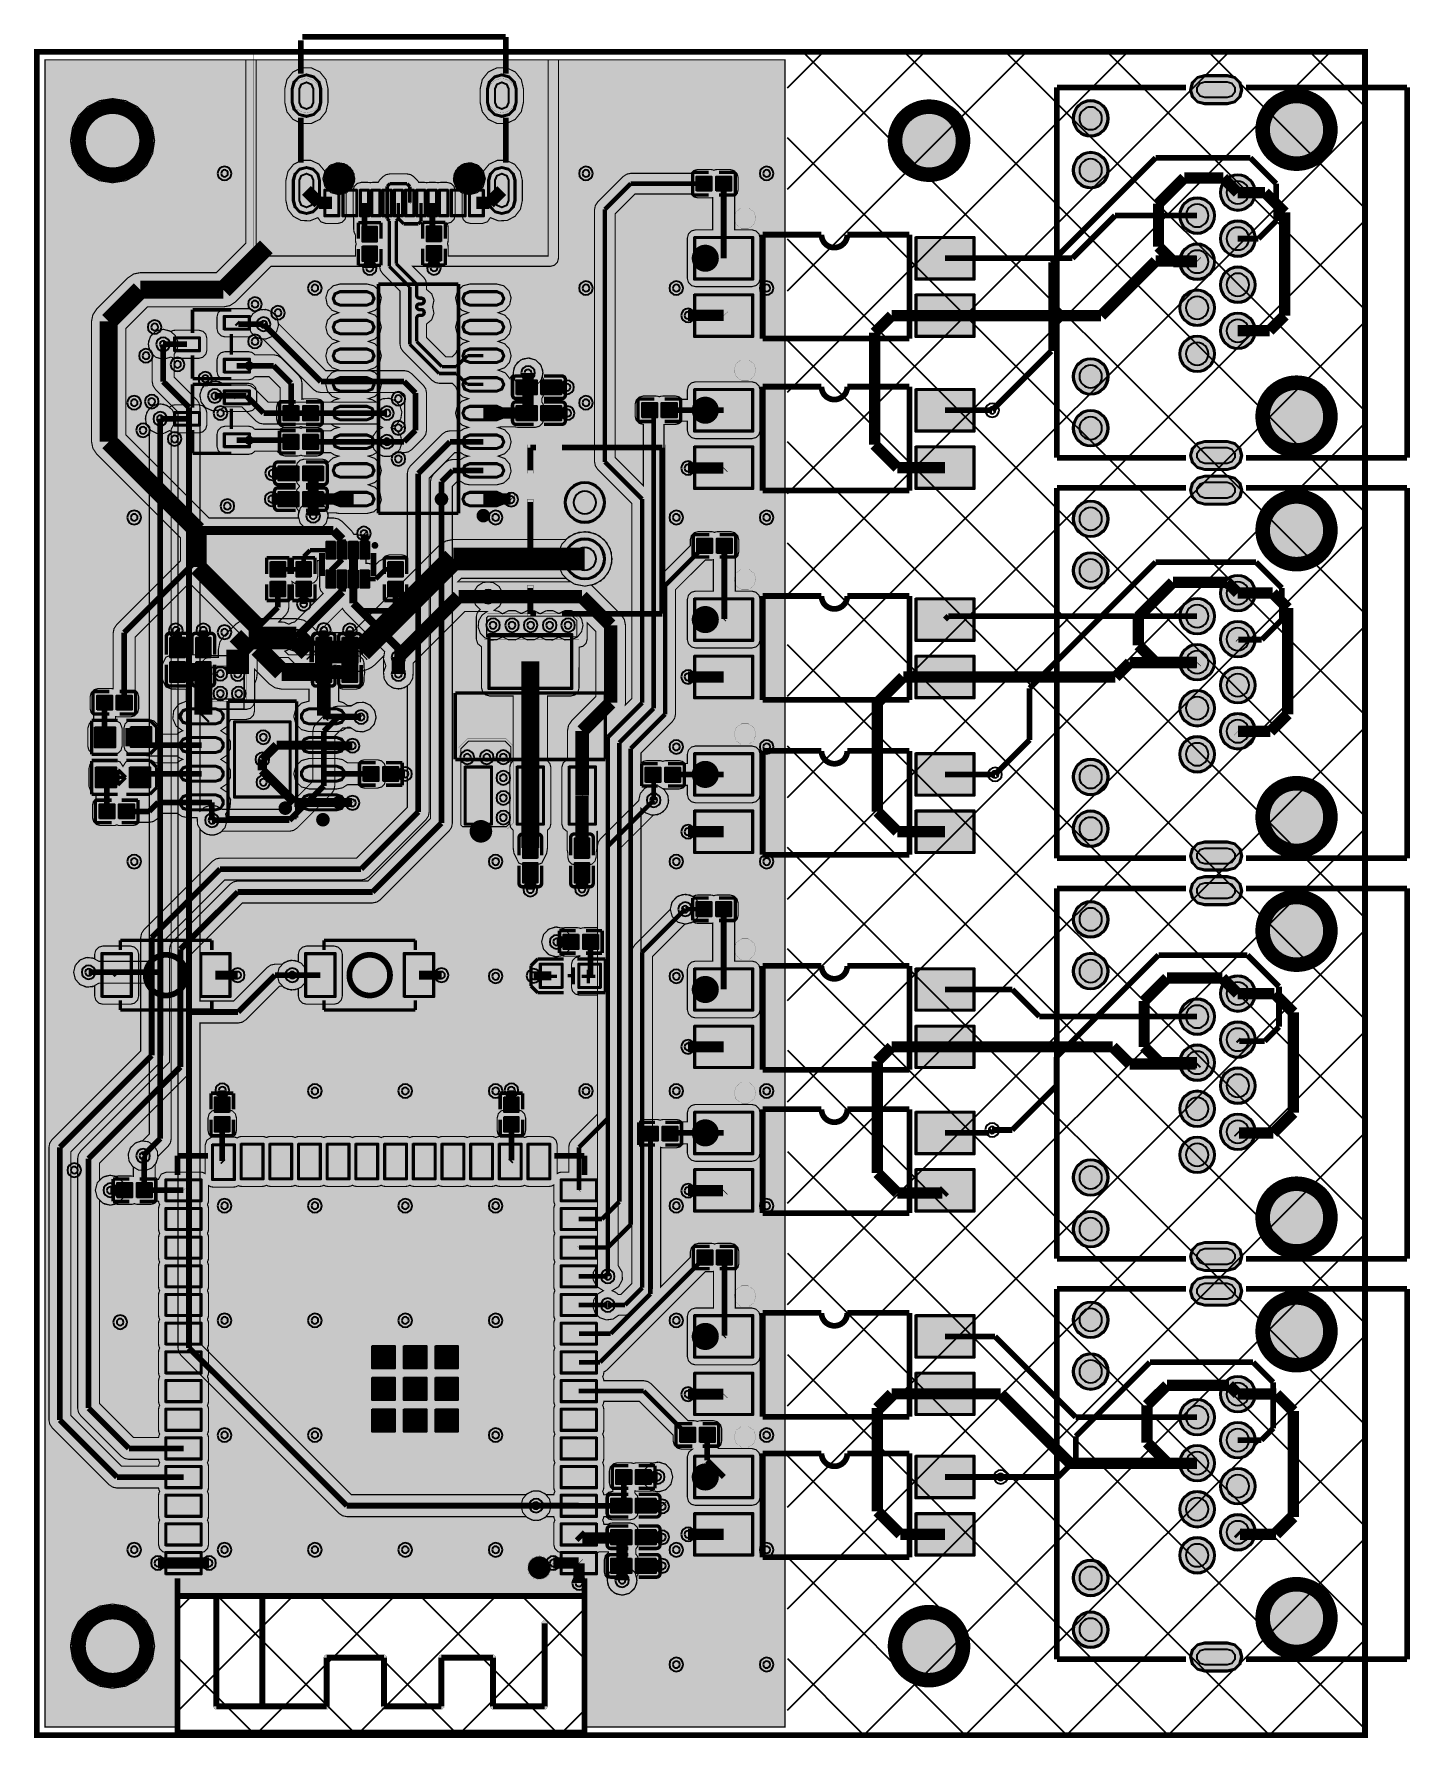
# Model space of a CAD drawing. Header units: millimetres. Extents: x 17.1 to 78.1, y -0.1 to 75.3.
import ezdxf

# ---------------------------------------------------------------- set-up
doc = ezdxf.new("R2010")
doc.units = ezdxf.units.MM
doc.header["$MEASUREMENT"] = 0
for name, color, linetype, true_color in [('Board-Outline-Layer', 7, 'Continuous', 0xff00ff), ('Bottom-Layer', 7, 'Continuous', 0x0000ff), ('Bottom-Paste-Mask-Layer', 7, 'Continuous', 0x800000), ('Bottom-Solder-Mask-Layer', 7, 'Continuous', 0xaa00ff), ('Document-Layer', 7, 'Continuous', 0xffffff), ('Hole-Layer', 7, 'Continuous', 0x222222), ('Multi-Layer', 7, 'Continuous', 0xc0c0c0), ('Top-Layer', 7, 'Continuous', 0xff0000), ('Top-Paste-Mask-Layer', 7, 'Continuous', 0x808080), ('Top-Silkscreen-Layer', 7, 'Continuous', 0xffcc00), ('Top-Solder-Mask-Layer', 7, 'Continuous', 0x800080)]:
    doc.layers.add(name, color=color, linetype=linetype, true_color=true_color)
pattern_1 = [(45, (0, 0), (-2.24506, 2.24506), []), (135, (0, 0), (-2.24506, -2.24506), [])]

msp = doc.modelspace()

# ---------------------------------------------------------------- hatches: boundary and pattern name
at = {"layer": 'Bottom-Layer'}
for points in [[(50.393, 0.358), (41.616, 0.358), (41.616, 6.155), (41.586, 6.228), (41.512, 6.259), (23.495, 6.259), (23.421, 6.228), (23.391, 6.155), (23.391, 0.358), (17.63, 0.358), (17.63, 74.191), (50.393, 74.191)], [(28.603, 72.906), (28.683, 73.206), (28.903, 73.426), (29.203, 73.506), (29.503, 73.426), (29.723, 73.206), (29.803, 72.906), (29.803, 72.306), (29.723, 72.006), (29.503, 71.787), (29.203, 71.706), (28.903, 71.787), (28.683, 72.006), (28.603, 72.306)], [(37.253, 72.906), (37.333, 73.206), (37.553, 73.426), (37.853, 73.506), (38.153, 73.426), (38.373, 73.206), (38.453, 72.906), (38.453, 72.306), (38.373, 72.006), (38.153, 71.787), (37.853, 71.706), (37.553, 71.787), (37.333, 72.006), (37.253, 72.306)], [(69.976, 73.47), (70.276, 73.39), (70.496, 73.17), (70.576, 72.87), (70.496, 72.57), (70.276, 72.351), (69.976, 72.27), (68.976, 72.27), (68.676, 72.351), (68.457, 72.57), (68.376, 72.87), (68.457, 73.17), (68.676, 73.39), (68.976, 73.47)], [(18.754, 70.612), (18.846, 70.036), (19.11, 69.516), (19.523, 69.104), (20.042, 68.839), (20.618, 68.748), (21.195, 68.839), (21.714, 69.104), (22.127, 69.516), (22.391, 70.036), (22.483, 70.612), (22.391, 71.188), (22.127, 71.708), (21.714, 72.12), (21.195, 72.385), (20.618, 72.476), (20.042, 72.385), (19.523, 72.12), (19.11, 71.708), (18.846, 71.188)], [(63.176, 71.6, 1), (64.676, 71.6, 1)], [(29.93, 68.926), (30.025, 68.572), (30.284, 68.313), (30.638, 68.218), (30.992, 68.313), (31.251, 68.572), (31.346, 68.926), (31.251, 69.28), (30.992, 69.539), (30.638, 69.634), (30.284, 69.539), (30.025, 69.28)], [(35.71, 68.926), (35.805, 68.572), (36.064, 68.313), (36.418, 68.218), (36.772, 68.313), (37.031, 68.572), (37.126, 68.926), (37.031, 69.28), (36.772, 69.539), (36.418, 69.634), (36.064, 69.539), (35.805, 69.28)], [(63.176, 69.31, 1), (64.676, 69.31, 1)], [(28.653, 68.856), (28.727, 69.131), (28.928, 69.332), (29.203, 69.406), (29.478, 69.332), (29.679, 69.131), (29.753, 68.856), (29.753, 67.956), (29.679, 67.681), (29.478, 67.48), (29.203, 67.406), (28.928, 67.48), (28.727, 67.681), (28.653, 67.956)], [(37.303, 68.856), (37.377, 69.131), (37.578, 69.332), (37.853, 69.406), (38.128, 69.332), (38.329, 69.131), (38.403, 68.856), (38.403, 67.956), (38.329, 67.681), (38.128, 67.48), (37.853, 67.406), (37.578, 67.48), (37.377, 67.681), (37.303, 67.956)], [(69.69, 68.313, 1), (71.19, 68.313, 1)], [(67.89, 67.293, 1), (69.39, 67.293, 1)], [(69.69, 66.273, 1), (71.19, 66.273, 1)], [(67.89, 65.253, 1), (69.39, 65.253, 1)], [(69.69, 64.233, 1), (71.19, 64.233, 1)], [(67.89, 63.213, 1), (69.39, 63.213, 1)], [(33.551, 59.235), (33.551, 57.986), (33.327, 57.762), (33.218, 57.762), (33.096, 57.852), (32.957, 57.912), (33.214, 58.058), (33.382, 58.302), (33.428, 58.594), (33.341, 58.877), (33.14, 59.095), (32.865, 59.203), (32.57, 59.181), (32.314, 59.032), (27.506, 59.032), (26.886, 59.652), (26.729, 59.757), (26.543, 59.794), (25.598, 59.794), (25.333, 59.945), (25.028, 59.962), (24.749, 59.84), (24.553, 59.606), (24.483, 59.309), (24.553, 59.012), (24.749, 58.778), (25.028, 58.656), (25.333, 58.673), (25.598, 58.824), (26.342, 58.824), (26.962, 58.204), (27.119, 58.099), (27.305, 58.062), (32.314, 58.062), (32.436, 57.972), (32.575, 57.912), (32.318, 57.766), (32.15, 57.522), (32.105, 57.23), (32.191, 56.947), (32.392, 56.73), (32.667, 56.621), (32.962, 56.644), (33.218, 56.792), (33.528, 56.792), (33.714, 56.829), (33.871, 56.934), (34.379, 57.442), (34.484, 57.599), (34.521, 57.785), (34.521, 59.436), (34.484, 59.622), (34.379, 59.779), (33.871, 60.287), (33.714, 60.392), (33.528, 60.429), (30.046, 60.429), (27.968, 62.507), (27.887, 62.802), (27.683, 63.029), (27.4, 63.14), (27.096, 63.113), (26.836, 62.953), (26.676, 62.693), (26.649, 62.39), (26.76, 62.106), (26.987, 61.902), (27.282, 61.821), (29.502, 59.601), (29.659, 59.496), (29.845, 59.459), (33.327, 59.459)], [(69.69, 62.193, 1), (71.19, 62.193, 1)], [(23.66, 16.802), (30.645, 9.817), (30.802, 9.712), (30.988, 9.675), (38.918, 9.675), (39.183, 9.524), (39.488, 9.507), (39.767, 9.629), (39.963, 9.863), (40.033, 10.16), (39.963, 10.457), (39.767, 10.691), (39.488, 10.813), (39.183, 10.796), (38.918, 10.645), (31.189, 10.645), (24.488, 17.346), (24.488, 31.536), (26.18, 31.536), (26.365, 31.573), (26.523, 31.679), (28.014, 33.17), (28.123, 33.17), (28.388, 33.019), (28.693, 33.002), (28.972, 33.124), (29.168, 33.358), (29.238, 33.655), (29.168, 33.952), (28.972, 34.186), (28.693, 34.308), (28.388, 34.291), (28.123, 34.14), (27.813, 34.14), (27.627, 34.103), (27.47, 33.998), (25.979, 32.507), (24.488, 32.507), (24.488, 40.116), (24.696, 39.934), (24.96, 39.853), (25.234, 39.886), (25.471, 40.028), (28.448, 40.028), (28.634, 40.065), (28.791, 40.17), (30.315, 41.694), (30.42, 41.851), (30.457, 42.037), (30.457, 44.249), (30.808, 44.6), (31.171, 44.6), (31.436, 44.449), (31.741, 44.432), (32.02, 44.554), (32.216, 44.788), (32.286, 45.085), (32.216, 45.382), (32.02, 45.616), (31.741, 45.738), (31.436, 45.721), (31.171, 45.57), (30.607, 45.57), (30.421, 45.533), (30.264, 45.428), (29.629, 44.793), (29.524, 44.636), (29.487, 44.45), (29.487, 42.238), (28.247, 40.998), (25.471, 40.998), (25.234, 41.14), (24.96, 41.174), (24.696, 41.092), (24.488, 40.911), (24.488, 58.801), (24.451, 58.987), (24.346, 59.144), (23.345, 60.145), (23.345, 61.143), (23.496, 61.408), (23.513, 61.713), (23.391, 61.992), (23.157, 62.188), (22.86, 62.258), (22.563, 62.188), (22.329, 61.992), (22.207, 61.713), (22.224, 61.408), (22.375, 61.143), (22.375, 59.944), (22.412, 59.758), (22.517, 59.601), (23.518, 58.6), (23.518, 17.145), (23.555, 16.959)], [(67.89, 61.173, 1), (69.39, 61.173, 1)], [(38.354, 60.325), (38.443, 59.994), (38.685, 59.751), (39.017, 59.662), (39.349, 59.751), (39.591, 59.994), (39.68, 60.325), (39.591, 60.657), (39.349, 60.899), (39.017, 60.988), (38.685, 60.899), (38.443, 60.657)], [(63.176, 60.17, 1), (64.676, 60.17, 1)], [(20.01, 34.267), (19.745, 34.418), (19.44, 34.435), (19.161, 34.313), (18.965, 34.079), (18.895, 33.782), (18.965, 33.485), (19.161, 33.251), (19.44, 33.129), (19.745, 33.146), (20.01, 33.297), (22.248, 33.297), (22.248, 26.617), (21.948, 26.317), (21.653, 26.236), (21.426, 26.032), (21.315, 25.749), (21.342, 25.445), (21.502, 25.185), (21.762, 25.025), (22.066, 24.998), (22.349, 25.109), (22.553, 25.336), (22.634, 25.631), (23.076, 26.073), (23.181, 26.23), (23.218, 26.416), (23.218, 57.841), (23.369, 58.106), (23.386, 58.411), (23.264, 58.69), (23.03, 58.886), (22.733, 58.956), (22.436, 58.886), (22.202, 58.69), (22.08, 58.411), (22.097, 58.106), (22.248, 57.841), (22.248, 34.267)], [(63.176, 57.88, 1), (64.676, 57.88, 1)], [(69.976, 57.27), (70.276, 57.19), (70.496, 56.97), (70.576, 56.67), (70.496, 56.37), (70.276, 56.151), (69.976, 56.07), (68.976, 56.07), (68.676, 56.151), (68.457, 56.37), (68.376, 56.67), (68.457, 56.97), (68.676, 57.19), (68.976, 57.27)], [(40.679, 54.59, 1), (42.379, 54.59, 1)], [(69.976, 55.732), (70.276, 55.652), (70.496, 55.432), (70.576, 55.132), (70.496, 54.832), (70.276, 54.613), (69.976, 54.532), (68.976, 54.532), (68.676, 54.613), (68.457, 54.832), (68.376, 55.132), (68.457, 55.432), (68.676, 55.652), (68.976, 55.732)], [(28.838, 54.002), (28.927, 53.67), (29.17, 53.428), (29.501, 53.339), (29.833, 53.428), (30.075, 53.67), (30.164, 54.002), (30.075, 54.334), (29.833, 54.576), (29.501, 54.665), (29.17, 54.576), (28.927, 54.334)], [(63.176, 53.862, 1), (64.676, 53.862, 1)], [(29.802, 48.825), (29.755, 48.838), (29.708, 48.849), (29.366, 49.19), (29.088, 49.377), (28.759, 49.442), (26.67, 49.442), (26.342, 49.377), (26.063, 49.19), (25.555, 48.682), (25.369, 48.404), (25.304, 48.076), (25.304, 47.733), (24.913, 47.733), (24.734, 47.685), (24.603, 47.554), (24.555, 47.375), (24.555, 45.787), (24.603, 45.608), (24.734, 45.476), (24.913, 45.428), (26.552, 45.428), (26.731, 45.476), (26.862, 45.608), (26.91, 45.787), (26.91, 46.57), (26.992, 46.773), (27.02, 46.99), (27.02, 47.72), (27.026, 47.726), (28.404, 47.726), (28.73, 47.399), (29.004, 47.215), (29.327, 47.148), (29.454, 47.118), (29.584, 47.109), (31.523, 47.109), (31.711, 47.129), (31.889, 47.19), (32.072, 47.275), (32.23, 47.399), (32.614, 47.783), (32.611, 47.712), (32.616, 47.64), (32.616, 47.071), (32.641, 46.794), (32.777, 46.551), (33.002, 46.386), (33.274, 46.327), (33.547, 46.386), (33.771, 46.551), (33.907, 46.794), (33.932, 47.071), (33.932, 47.479), (36.214, 49.761), (37.163, 49.761), (37.182, 49.759), (37.201, 49.757), (36.972, 49.593), (36.833, 49.349), (36.807, 49.069), (36.899, 48.803), (37.094, 48.6), (37.355, 48.495), (37.636, 48.508), (37.886, 48.637), (38.152, 48.505), (38.449, 48.501), (38.717, 48.628), (38.987, 48.501), (39.284, 48.505), (39.55, 48.638), (39.814, 48.505), (40.111, 48.5), (40.379, 48.625), (40.645, 48.501), (40.938, 48.504), (41.202, 48.633), (41.384, 48.863), (41.449, 49.149), (41.384, 49.435), (41.202, 49.665), (40.938, 49.794), (40.645, 49.797), (40.379, 49.673), (40.111, 49.798), (39.814, 49.793), (39.55, 49.66), (39.284, 49.793), (38.987, 49.797), (38.717, 49.671), (38.449, 49.797), (38.152, 49.794), (37.886, 49.661), (37.709, 49.766), (37.508, 49.811), (37.757, 49.999), (37.893, 50.281), (37.884, 50.594), (37.733, 50.867), (37.473, 51.041), (37.163, 51.077), (35.941, 51.077), (35.924, 51.077), (35.907, 51.076), (36.063, 51.232), (40.679, 51.232), (41.071, 50.972), (41.533, 50.882), (41.994, 50.975), (42.385, 51.237), (42.646, 51.629), (42.737, 52.09), (42.646, 52.552), (42.385, 52.943), (41.994, 53.205), (41.533, 53.298), (41.071, 53.208), (40.679, 52.948), (35.707, 52.948), (35.379, 52.883), (35.1, 52.697), (31.228, 48.825)], [(40.679, 52.09, 1), (42.379, 52.09, 1)], [(63.176, 51.572, 1), (64.676, 51.572, 1)], [(69.69, 50.575, 1), (71.19, 50.575, 1)], [(67.89, 49.555, 1), (69.39, 49.555, 1)], [(69.69, 48.536, 1), (71.19, 48.536, 1)], [(67.89, 47.516, 1), (69.39, 47.516, 1)], [(25.015, 45.888), (25.015, 47.273), (26.451, 47.273), (26.451, 45.888)], [(69.69, 46.495, 1), (71.19, 46.495, 1)], [(67.89, 45.475, 1), (69.39, 45.475, 1)], [(69.69, 44.456, 1), (71.19, 44.456, 1)], [(67.89, 43.436, 1), (69.39, 43.436, 1)], [(63.176, 42.432, 1), (64.676, 42.432, 1)], [(42.087, 20.795), (41.909, 20.502), (41.9, 20.161), (42.063, 19.86), (42.354, 19.68), (42.093, 19.53), (41.925, 19.28), (41.885, 18.981), (41.982, 18.695), (42.195, 18.482), (42.48, 18.385), (42.779, 18.424), (43.029, 18.592), (43.307, 18.592), (43.482, 18.627), (43.631, 18.726), (44.393, 19.488), (44.492, 19.637), (44.527, 19.812), (44.527, 34.481), (45.959, 35.913), (46.264, 35.98), (46.505, 36.179), (46.628, 36.466), (46.606, 36.778), (46.443, 37.045), (46.176, 37.208), (45.864, 37.23), (45.577, 37.107), (45.378, 36.866), (45.311, 36.561), (43.745, 34.995), (43.646, 34.846), (43.611, 34.671), (43.611, 20.002), (43.117, 19.508), (43.02, 19.508), (42.889, 19.612), (42.736, 19.68), (43.027, 19.86), (43.19, 20.161), (43.181, 20.502), (43.003, 20.795), (43.003, 39.18), (44.562, 40.739), (44.867, 40.806), (45.108, 41.005), (45.231, 41.292), (45.209, 41.604), (45.046, 41.871), (44.779, 42.034), (44.467, 42.056), (44.18, 41.933), (43.981, 41.692), (43.914, 41.387), (42.221, 39.694), (42.122, 39.545), (42.087, 39.37)], [(63.176, 40.142, 1), (64.676, 40.142, 1)], [(69.976, 39.532), (70.276, 39.452), (70.496, 39.232), (70.576, 38.932), (70.496, 38.632), (70.276, 38.413), (69.976, 38.332), (68.976, 38.332), (68.676, 38.413), (68.457, 38.632), (68.376, 38.932), (68.457, 39.232), (68.676, 39.452), (68.976, 39.532)], [(69.976, 37.995), (70.276, 37.914), (70.496, 37.695), (70.576, 37.395), (70.496, 37.095), (70.276, 36.875), (69.976, 36.795), (68.976, 36.795), (68.676, 36.875), (68.457, 37.095), (68.376, 37.395), (68.457, 37.695), (68.676, 37.914), (68.976, 37.995)], [(63.176, 36.125, 1), (64.676, 36.125, 1)], [(39.616, 35.127), (39.705, 34.796), (39.947, 34.553), (40.279, 34.464), (40.611, 34.553), (40.853, 34.796), (40.942, 35.127), (40.853, 35.459), (40.611, 35.702), (40.279, 35.79), (39.947, 35.702), (39.705, 35.459)], [(63.176, 33.835, 1), (64.676, 33.835, 1)], [(69.69, 32.838, 1), (71.19, 32.838, 1)], [(67.89, 31.818, 1), (69.39, 31.818, 1)], [(69.69, 30.798, 1), (71.19, 30.798, 1)], [(67.89, 29.778, 1), (69.39, 29.778, 1)], [(69.69, 28.758, 1), (71.19, 28.758, 1)], [(67.89, 27.738, 1), (69.39, 27.738, 1)], [(69.69, 26.718, 1), (71.19, 26.718, 1)], [(67.89, 25.698, 1), (69.39, 25.698, 1)], [(63.176, 24.695, 1), (64.676, 24.695, 1)], [(19.856, 24.13), (19.944, 23.798), (20.187, 23.556), (20.519, 23.467), (20.85, 23.556), (21.093, 23.798), (21.182, 24.13), (21.093, 24.462), (20.85, 24.704), (20.519, 24.793), (20.187, 24.704), (19.944, 24.462)], [(63.176, 22.405, 1), (64.676, 22.405, 1)], [(69.976, 21.795), (70.276, 21.714), (70.496, 21.495), (70.576, 21.195), (70.496, 20.895), (70.276, 20.675), (69.976, 20.595), (68.976, 20.595), (68.676, 20.675), (68.457, 20.895), (68.376, 21.195), (68.457, 21.495), (68.676, 21.714), (68.976, 21.795)], [(69.976, 20.257), (70.276, 20.177), (70.496, 19.957), (70.576, 19.657), (70.496, 19.357), (70.276, 19.137), (69.976, 19.057), (68.976, 19.057), (68.676, 19.137), (68.457, 19.357), (68.376, 19.657), (68.457, 19.957), (68.676, 20.177), (68.976, 20.257)], [(63.176, 18.387, 1), (64.676, 18.387, 1)], [(63.176, 16.097, 1), (64.676, 16.097, 1)], [(69.69, 15.1, 1), (71.19, 15.1, 1)], [(67.89, 14.08, 1), (69.39, 14.08, 1)], [(69.69, 13.06, 1), (71.19, 13.06, 1)], [(44.096, 11.43), (44.185, 11.098), (44.428, 10.856), (44.759, 10.767), (45.091, 10.856), (45.334, 11.098), (45.422, 11.43), (45.334, 11.762), (45.091, 12.004), (44.759, 12.093), (44.428, 12.004), (44.185, 11.762)], [(67.89, 12.04, 1), (69.39, 12.04, 1)], [(69.69, 11.02, 1), (71.19, 11.02, 1)], [(67.89, 10, 1), (69.39, 10, 1)], [(69.69, 8.98, 1), (71.19, 8.98, 1)], [(67.89, 7.96, 1), (69.39, 7.96, 1)], [(63.176, 6.957, 1), (64.676, 6.957, 1)], [(42.517, 6.858), (42.606, 6.526), (42.849, 6.284), (43.18, 6.195), (43.512, 6.284), (43.754, 6.526), (43.843, 6.858), (43.754, 7.19), (43.512, 7.432), (43.18, 7.521), (42.849, 7.432), (42.606, 7.19)], [(18.754, 3.937), (18.846, 3.361), (19.11, 2.841), (19.523, 2.429), (20.042, 2.164), (20.618, 2.073), (21.195, 2.164), (21.714, 2.429), (22.127, 2.841), (22.391, 3.361), (22.483, 3.937), (22.391, 4.513), (22.127, 5.033), (21.714, 5.445), (21.195, 5.71), (20.618, 5.801), (20.042, 5.71), (19.523, 5.445), (19.11, 5.033), (18.846, 4.513)], [(63.176, 4.667, 1), (64.676, 4.667, 1)], [(69.976, 4.057), (70.276, 3.977), (70.496, 3.757), (70.576, 3.457), (70.496, 3.157), (70.276, 2.937), (69.976, 2.857), (68.976, 2.857), (68.676, 2.937), (68.457, 3.157), (68.376, 3.457), (68.457, 3.757), (68.676, 3.977), (68.976, 4.057)]]:
    msp.add_hatch(color=256, dxfattribs=at).paths.add_polyline_path(points)
at = {"layer": 'Bottom-Paste-Mask-Layer'}
for points in [[(28.603, 72.906), (28.683, 73.206), (28.903, 73.426), (29.203, 73.506), (29.503, 73.426), (29.723, 73.206), (29.803, 72.906), (29.803, 72.306), (29.723, 72.006), (29.503, 71.787), (29.203, 71.706), (28.903, 71.787), (28.683, 72.006), (28.603, 72.306)], [(37.253, 72.906), (37.333, 73.206), (37.553, 73.426), (37.853, 73.506), (38.153, 73.426), (38.373, 73.206), (38.453, 72.906), (38.453, 72.306), (38.373, 72.006), (38.153, 71.787), (37.853, 71.706), (37.553, 71.787), (37.333, 72.006), (37.253, 72.306)], [(69.976, 73.47), (70.276, 73.39), (70.496, 73.17), (70.576, 72.87), (70.496, 72.57), (70.276, 72.351), (69.976, 72.27), (68.976, 72.27), (68.676, 72.351), (68.457, 72.57), (68.376, 72.87), (68.457, 73.17), (68.676, 73.39), (68.976, 73.47)], [(63.176, 71.6, 1), (64.676, 71.6, 1)], [(63.176, 69.31, 1), (64.676, 69.31, 1)], [(28.653, 68.856), (28.727, 69.131), (28.928, 69.332), (29.203, 69.406), (29.478, 69.332), (29.679, 69.131), (29.753, 68.856), (29.753, 67.956), (29.679, 67.681), (29.478, 67.48), (29.203, 67.406), (28.928, 67.48), (28.727, 67.681), (28.653, 67.956)], [(37.303, 68.856), (37.377, 69.131), (37.578, 69.332), (37.853, 69.406), (38.128, 69.332), (38.329, 69.131), (38.403, 68.856), (38.403, 67.956), (38.329, 67.681), (38.128, 67.48), (37.853, 67.406), (37.578, 67.48), (37.377, 67.681), (37.303, 67.956)], [(69.69, 68.313, 1), (71.19, 68.313, 1)], [(67.89, 67.293, 1), (69.39, 67.293, 1)], [(69.69, 66.273, 1), (71.19, 66.273, 1)], [(67.89, 65.253, 1), (69.39, 65.253, 1)], [(69.69, 64.233, 1), (71.19, 64.233, 1)], [(67.89, 63.213, 1), (69.39, 63.213, 1)], [(69.69, 62.193, 1), (71.19, 62.193, 1)], [(67.89, 61.173, 1), (69.39, 61.173, 1)], [(63.176, 60.17, 1), (64.676, 60.17, 1)], [(63.176, 57.88, 1), (64.676, 57.88, 1)], [(69.976, 57.27), (70.276, 57.19), (70.496, 56.97), (70.576, 56.67), (70.496, 56.37), (70.276, 56.151), (69.976, 56.07), (68.976, 56.07), (68.676, 56.151), (68.457, 56.37), (68.376, 56.67), (68.457, 56.97), (68.676, 57.19), (68.976, 57.27)], [(40.679, 54.59, 1), (42.379, 54.59, 1)], [(69.976, 55.732), (70.276, 55.652), (70.496, 55.432), (70.576, 55.132), (70.496, 54.832), (70.276, 54.613), (69.976, 54.532), (68.976, 54.532), (68.676, 54.613), (68.457, 54.832), (68.376, 55.132), (68.457, 55.432), (68.676, 55.652), (68.976, 55.732)], [(63.176, 53.862, 1), (64.676, 53.862, 1)], [(40.679, 52.09, 1), (42.379, 52.09, 1)], [(63.176, 51.572, 1), (64.676, 51.572, 1)], [(69.69, 50.575, 1), (71.19, 50.575, 1)], [(67.89, 49.555, 1), (69.39, 49.555, 1)], [(69.69, 48.536, 1), (71.19, 48.536, 1)], [(67.89, 47.516, 1), (69.39, 47.516, 1)], [(69.69, 46.495, 1), (71.19, 46.495, 1)], [(67.89, 45.475, 1), (69.39, 45.475, 1)], [(69.69, 44.456, 1), (71.19, 44.456, 1)], [(67.89, 43.436, 1), (69.39, 43.436, 1)], [(63.176, 42.432, 1), (64.676, 42.432, 1)], [(63.176, 40.142, 1), (64.676, 40.142, 1)], [(69.976, 39.532), (70.276, 39.452), (70.496, 39.232), (70.576, 38.932), (70.496, 38.632), (70.276, 38.413), (69.976, 38.332), (68.976, 38.332), (68.676, 38.413), (68.457, 38.632), (68.376, 38.932), (68.457, 39.232), (68.676, 39.452), (68.976, 39.532)], [(69.976, 37.995), (70.276, 37.914), (70.496, 37.695), (70.576, 37.395), (70.496, 37.095), (70.276, 36.875), (69.976, 36.795), (68.976, 36.795), (68.676, 36.875), (68.457, 37.095), (68.376, 37.395), (68.457, 37.695), (68.676, 37.914), (68.976, 37.995)], [(63.176, 36.125, 1), (64.676, 36.125, 1)], [(63.176, 33.835, 1), (64.676, 33.835, 1)], [(69.69, 32.838, 1), (71.19, 32.838, 1)], [(67.89, 31.818, 1), (69.39, 31.818, 1)], [(69.69, 30.798, 1), (71.19, 30.798, 1)], [(67.89, 29.778, 1), (69.39, 29.778, 1)], [(69.69, 28.758, 1), (71.19, 28.758, 1)], [(67.89, 27.738, 1), (69.39, 27.738, 1)], [(69.69, 26.718, 1), (71.19, 26.718, 1)], [(67.89, 25.698, 1), (69.39, 25.698, 1)], [(63.176, 24.695, 1), (64.676, 24.695, 1)], [(63.176, 22.405, 1), (64.676, 22.405, 1)], [(69.976, 21.795), (70.276, 21.714), (70.496, 21.495), (70.576, 21.195), (70.496, 20.895), (70.276, 20.675), (69.976, 20.595), (68.976, 20.595), (68.676, 20.675), (68.457, 20.895), (68.376, 21.195), (68.457, 21.495), (68.676, 21.714), (68.976, 21.795)], [(69.976, 20.257), (70.276, 20.177), (70.496, 19.957), (70.576, 19.657), (70.496, 19.357), (70.276, 19.137), (69.976, 19.057), (68.976, 19.057), (68.676, 19.137), (68.457, 19.357), (68.376, 19.657), (68.457, 19.957), (68.676, 20.177), (68.976, 20.257)], [(63.176, 18.387, 1), (64.676, 18.387, 1)], [(63.176, 16.097, 1), (64.676, 16.097, 1)], [(69.69, 15.1, 1), (71.19, 15.1, 1)], [(67.89, 14.08, 1), (69.39, 14.08, 1)], [(69.69, 13.06, 1), (71.19, 13.06, 1)], [(67.89, 12.04, 1), (69.39, 12.04, 1)], [(69.69, 11.02, 1), (71.19, 11.02, 1)], [(67.89, 10, 1), (69.39, 10, 1)], [(69.69, 8.98, 1), (71.19, 8.98, 1)], [(67.89, 7.96, 1), (69.39, 7.96, 1)], [(63.176, 6.957, 1), (64.676, 6.957, 1)], [(63.176, 4.667, 1), (64.676, 4.667, 1)], [(69.976, 4.057), (70.276, 3.977), (70.496, 3.757), (70.576, 3.457), (70.496, 3.157), (70.276, 2.937), (69.976, 2.857), (68.976, 2.857), (68.676, 2.937), (68.457, 3.157), (68.376, 3.457), (68.457, 3.757), (68.676, 3.977), (68.976, 4.057)]]:
    msp.add_hatch(color=256, dxfattribs=at).paths.add_polyline_path(points)
at = {"layer": 'Bottom-Solder-Mask-Layer'}
for points in [[(28.553, 72.906), (28.64, 73.231), (28.878, 73.469), (29.203, 73.556), (29.528, 73.469), (29.766, 73.231), (29.853, 72.906), (29.853, 72.306), (29.766, 71.981), (29.528, 71.743), (29.203, 71.656), (28.878, 71.743), (28.64, 71.981), (28.553, 72.306)], [(37.203, 72.906), (37.29, 73.231), (37.528, 73.469), (37.853, 73.556), (38.178, 73.469), (38.416, 73.231), (38.503, 72.906), (38.503, 72.306), (38.416, 71.981), (38.178, 71.743), (37.853, 71.656), (37.528, 71.743), (37.29, 71.981), (37.203, 72.306)], [(69.976, 73.521), (70.302, 73.434), (70.54, 73.196), (70.627, 72.87), (70.54, 72.545), (70.302, 72.307), (69.976, 72.219), (68.976, 72.219), (68.651, 72.307), (68.413, 72.545), (68.325, 72.87), (68.413, 73.196), (68.651, 73.434), (68.976, 73.521)], [(63.125, 71.6, 1), (64.727, 71.6, 1)], [(28.603, 68.856), (28.683, 69.156), (28.903, 69.376), (29.203, 69.456), (29.503, 69.376), (29.723, 69.156), (29.803, 68.856), (29.803, 67.956), (29.723, 67.656), (29.503, 67.436), (29.203, 67.356), (28.903, 67.436), (28.683, 67.656), (28.603, 67.956)], [(37.253, 68.856), (37.333, 69.156), (37.553, 69.376), (37.853, 69.456), (38.153, 69.376), (38.373, 69.156), (38.453, 68.856), (38.453, 67.956), (38.373, 67.656), (38.153, 67.436), (37.853, 67.356), (37.553, 67.436), (37.333, 67.656), (37.253, 67.956)], [(63.125, 69.31, 1), (64.727, 69.31, 1)], [(69.639, 68.313, 1), (71.241, 68.313, 1)], [(67.839, 67.293, 1), (69.441, 67.293, 1)], [(69.639, 66.273, 1), (71.241, 66.273, 1)], [(67.839, 65.253, 1), (69.441, 65.253, 1)], [(69.639, 64.233, 1), (71.241, 64.233, 1)], [(67.839, 63.213, 1), (69.441, 63.213, 1)], [(69.639, 62.193, 1), (71.241, 62.193, 1)], [(67.839, 61.173, 1), (69.441, 61.173, 1)], [(63.125, 60.17, 1), (64.727, 60.17, 1)], [(63.125, 57.88, 1), (64.727, 57.88, 1)], [(69.976, 57.321), (70.302, 57.234), (70.54, 56.996), (70.627, 56.67), (70.54, 56.345), (70.302, 56.107), (69.976, 56.019), (68.976, 56.019), (68.651, 56.107), (68.413, 56.345), (68.325, 56.67), (68.413, 56.996), (68.651, 57.234), (68.976, 57.321)], [(40.628, 54.59, 1), (42.43, 54.59, 1)], [(69.976, 55.783), (70.302, 55.696), (70.54, 55.458), (70.627, 55.132), (70.54, 54.807), (70.302, 54.569), (69.976, 54.482), (68.976, 54.482), (68.651, 54.569), (68.413, 54.807), (68.325, 55.132), (68.413, 55.458), (68.651, 55.696), (68.976, 55.783)], [(63.125, 53.862, 1), (64.727, 53.862, 1)], [(40.628, 52.09, 1), (42.43, 52.09, 1)], [(63.125, 51.572, 1), (64.727, 51.572, 1)], [(69.639, 50.575, 1), (71.241, 50.575, 1)], [(67.839, 49.555, 1), (69.441, 49.555, 1)], [(69.639, 48.536, 1), (71.241, 48.536, 1)], [(67.839, 47.516, 1), (69.441, 47.516, 1)], [(69.639, 46.495, 1), (71.241, 46.495, 1)], [(67.839, 45.475, 1), (69.441, 45.475, 1)], [(69.639, 44.456, 1), (71.241, 44.456, 1)], [(67.839, 43.436, 1), (69.441, 43.436, 1)], [(63.125, 42.432, 1), (64.727, 42.432, 1)], [(63.125, 40.142, 1), (64.727, 40.142, 1)], [(69.976, 39.583), (70.302, 39.496), (70.54, 39.258), (70.627, 38.932), (70.54, 38.607), (70.302, 38.369), (69.976, 38.282), (68.976, 38.282), (68.651, 38.369), (68.413, 38.607), (68.325, 38.932), (68.413, 39.258), (68.651, 39.496), (68.976, 39.583)], [(69.976, 38.046), (70.302, 37.958), (70.54, 37.72), (70.627, 37.395), (70.54, 37.069), (70.302, 36.831), (69.976, 36.744), (68.976, 36.744), (68.651, 36.831), (68.413, 37.069), (68.325, 37.395), (68.413, 37.72), (68.651, 37.958), (68.976, 38.046)], [(63.125, 36.125, 1), (64.727, 36.125, 1)], [(63.125, 33.835, 1), (64.727, 33.835, 1)], [(69.639, 32.838, 1), (71.241, 32.838, 1)], [(67.839, 31.818, 1), (69.441, 31.818, 1)], [(69.639, 30.798, 1), (71.241, 30.798, 1)], [(67.839, 29.778, 1), (69.441, 29.778, 1)], [(69.639, 28.758, 1), (71.241, 28.758, 1)], [(67.839, 27.738, 1), (69.441, 27.738, 1)], [(69.639, 26.718, 1), (71.241, 26.718, 1)], [(67.839, 25.698, 1), (69.441, 25.698, 1)], [(63.125, 24.695, 1), (64.727, 24.695, 1)], [(63.125, 22.405, 1), (64.727, 22.405, 1)], [(69.976, 21.846), (70.302, 21.758), (70.54, 21.52), (70.627, 21.195), (70.54, 20.869), (70.302, 20.631), (69.976, 20.544), (68.976, 20.544), (68.651, 20.631), (68.413, 20.869), (68.325, 21.195), (68.413, 21.52), (68.651, 21.758), (68.976, 21.846)], [(69.976, 20.308), (70.302, 20.221), (70.54, 19.982), (70.627, 19.657), (70.54, 19.332), (70.302, 19.093), (69.976, 19.006), (68.976, 19.006), (68.651, 19.093), (68.413, 19.332), (68.325, 19.657), (68.413, 19.982), (68.651, 20.221), (68.976, 20.308)], [(63.125, 18.387, 1), (64.727, 18.387, 1)], [(63.125, 16.097, 1), (64.727, 16.097, 1)], [(69.639, 15.1, 1), (71.241, 15.1, 1)], [(67.839, 14.08, 1), (69.441, 14.08, 1)], [(69.639, 13.06, 1), (71.241, 13.06, 1)], [(67.839, 12.04, 1), (69.441, 12.04, 1)], [(69.639, 11.02, 1), (71.241, 11.02, 1)], [(67.839, 10, 1), (69.441, 10, 1)], [(69.639, 8.98, 1), (71.241, 8.98, 1)], [(67.839, 7.96, 1), (69.441, 7.96, 1)], [(63.125, 6.957, 1), (64.727, 6.957, 1)], [(63.125, 4.667, 1), (64.727, 4.667, 1)], [(69.976, 4.108), (70.302, 4.021), (70.54, 3.782), (70.627, 3.457), (70.54, 3.132), (70.302, 2.893), (69.976, 2.806), (68.976, 2.806), (68.651, 2.893), (68.413, 3.132), (68.325, 3.457), (68.413, 3.782), (68.651, 4.021), (68.976, 4.108)]]:
    msp.add_hatch(color=256, dxfattribs=at).paths.add_polyline_path(points)
at = {"layer": 'Document-Layer'}
for points in [[(38.989, 55.88), (38.989, 57.15), (39.497, 57.15), (39.497, 56.896), (39.243, 56.896), (39.243, 55.88)], [(38.989, 55.88), (38.989, 57.15), (39.497, 57.15), (39.497, 56.896), (39.243, 56.896), (39.243, 55.88)], [(40.386, 57.15), (45.085, 57.15), (45.085, 49.53), (40.386, 49.53), (40.386, 49.784), (44.831, 49.784), (44.831, 56.896), (40.386, 56.896)], [(40.386, 57.15), (45.085, 57.15), (45.085, 49.53), (40.386, 49.53), (40.386, 49.784), (44.831, 49.784), (44.831, 56.896), (40.386, 56.896)], [(38.989, 54.737), (39.243, 54.737), (39.243, 51.943), (38.989, 51.943)], [(38.989, 54.737), (39.243, 54.737), (39.243, 51.943), (38.989, 51.943)], [(38.989, 50.927), (38.989, 49.53), (39.497, 49.53), (39.497, 49.784), (39.243, 49.784), (39.243, 50.927)], [(38.989, 50.927), (38.989, 49.53), (39.497, 49.53), (39.497, 49.784), (39.243, 49.784), (39.243, 50.927)], [(21.382, 43.796), (21.382, 44.596), (21.182, 44.596), (21.182, 43.796)], [(21.382, 43.796), (21.382, 44.596), (21.182, 44.596), (21.182, 43.796)], [(20.553, 44.128), (20.013, 44.128), (20.013, 44.258), (20.553, 44.258)], [(20.553, 44.128), (20.013, 44.128), (20.013, 44.258), (20.553, 44.258)], [(20.347, 44.463), (20.347, 43.923), (20.218, 43.923), (20.218, 44.463)], [(20.347, 44.463), (20.347, 43.923), (20.218, 43.923), (20.218, 44.463)], [(22.152, 44.135), (21.612, 44.135), (21.612, 44.265), (22.152, 44.265)], [(22.152, 44.135), (21.612, 44.135), (21.612, 44.265), (22.152, 44.265)], [(20.553, 42.35), (20.013, 42.35), (20.013, 42.48), (20.553, 42.48)], [(20.553, 42.35), (20.013, 42.35), (20.013, 42.48), (20.553, 42.48)], [(20.347, 42.685), (20.347, 42.145), (20.218, 42.145), (20.218, 42.685)], [(20.347, 42.685), (20.347, 42.145), (20.218, 42.145), (20.218, 42.685)], [(22.152, 42.357), (21.612, 42.357), (21.612, 42.487), (22.152, 42.487)], [(22.152, 42.357), (21.612, 42.357), (21.612, 42.487), (22.152, 42.487)], [(40.294, 33.525), (39.694, 33.525), (39.694, 33.675), (40.294, 33.675)], [(40.294, 33.525), (39.694, 33.525), (39.694, 33.675), (40.294, 33.675)], [(41.994, 33.525), (41.394, 33.525), (41.394, 33.675), (41.994, 33.675)], [(41.994, 33.525), (41.394, 33.525), (41.394, 33.675), (41.994, 33.675)], [(41.759, 33.898), (41.759, 33.298), (41.609, 33.298), (41.609, 33.898)], [(41.759, 33.898), (41.759, 33.298), (41.609, 33.298), (41.609, 33.898)], [(39.751, 1.143), (39.768, 1.144), (39.784, 1.147), (39.8, 1.153), (39.815, 1.16), (39.828, 1.169), (39.841, 1.18), (39.852, 1.193), (39.861, 1.207), (39.868, 1.221), (39.874, 1.237), (39.877, 1.253), (39.878, 1.27), (39.878, 4.953), (39.877, 4.97), (39.874, 4.986), (39.868, 5.002), (39.861, 5.017), (39.852, 5.03), (39.841, 5.043), (39.828, 5.054), (39.815, 5.063), (39.8, 5.07), (39.784, 5.076), (39.768, 5.079), (39.751, 5.08), (39.734, 5.079), (39.718, 5.076), (39.702, 5.07), (39.688, 5.063), (39.674, 5.054), (39.661, 5.043), (39.65, 5.03), (39.641, 5.017), (39.634, 5.002), (39.628, 4.986), (39.625, 4.97), (39.624, 4.953), (39.624, 1.397), (37.592, 1.397), (37.592, 3.429), (37.591, 3.446), (37.588, 3.462), (37.582, 3.478), (37.575, 3.493), (37.566, 3.506), (37.555, 3.519), (37.542, 3.53), (37.529, 3.539), (37.514, 3.546), (37.498, 3.552), (37.482, 3.555), (37.465, 3.556), (35.179, 3.556), (35.162, 3.555), (35.146, 3.552), (35.13, 3.546), (35.116, 3.539), (35.102, 3.53), (35.089, 3.519), (35.078, 3.506), (35.069, 3.493), (35.062, 3.478), (35.056, 3.462), (35.053, 3.446), (35.052, 3.429), (35.052, 1.397), (32.766, 1.397), (32.766, 3.429), (32.765, 3.446), (32.762, 3.462), (32.756, 3.478), (32.749, 3.493), (32.74, 3.506), (32.729, 3.519), (32.716, 3.53), (32.703, 3.539), (32.688, 3.546), (32.672, 3.552), (32.656, 3.555), (32.639, 3.556), (30.099, 3.556), (30.082, 3.555), (30.066, 3.552), (30.05, 3.546), (30.036, 3.539), (30.022, 3.53), (30.009, 3.519), (29.998, 3.506), (29.989, 3.493), (29.982, 3.478), (29.976, 3.462), (29.973, 3.446), (29.972, 3.429), (29.972, 1.397), (27.45, 1.397), (27.374, 1.397), (27.374, 6.155), (27.373, 6.171), (27.37, 6.188), (27.364, 6.203), (27.357, 6.218), (27.348, 6.232), (27.337, 6.244), (27.324, 6.255), (27.31, 6.265), (27.295, 6.272), (27.28, 6.277), (27.263, 6.281), (27.247, 6.282), (27.23, 6.281), (27.214, 6.277), (27.198, 6.272), (27.183, 6.265), (27.17, 6.255), (27.157, 6.244), (27.146, 6.232), (27.137, 6.218), (27.13, 6.203), (27.124, 6.188), (27.121, 6.171), (27.12, 6.155), (27.12, 1.397), (25.342, 1.397), (25.342, 6.155), (25.341, 6.171), (25.338, 6.188), (25.332, 6.203), (25.325, 6.218), (25.316, 6.232), (25.305, 6.244), (25.292, 6.255), (25.278, 6.265), (25.263, 6.272), (25.248, 6.277), (25.231, 6.281), (25.215, 6.282), (25.198, 6.281), (25.182, 6.277), (25.166, 6.272), (25.151, 6.265), (25.138, 6.255), (25.125, 6.244), (25.114, 6.232), (25.105, 6.218), (25.098, 6.203), (25.092, 6.188), (25.089, 6.171), (25.088, 6.155), (25.088, 1.27), (25.089, 1.253), (25.092, 1.237), (25.098, 1.221), (25.105, 1.207), (25.114, 1.193), (25.125, 1.18), (25.138, 1.169), (25.151, 1.16), (25.166, 1.153), (25.182, 1.147), (25.198, 1.144), (25.215, 1.143), (27.247, 1.143), (27.45, 1.143), (30.099, 1.143), (30.116, 1.144), (30.132, 1.147), (30.148, 1.153), (30.163, 1.16), (30.176, 1.169), (30.189, 1.18), (30.2, 1.193), (30.209, 1.207), (30.216, 1.221), (30.222, 1.237), (30.225, 1.253), (30.226, 1.27), (30.226, 3.302), (32.512, 3.302), (32.512, 1.27), (32.513, 1.253), (32.516, 1.237), (32.522, 1.221), (32.529, 1.207), (32.538, 1.193), (32.549, 1.18), (32.562, 1.169), (32.576, 1.16), (32.59, 1.153), (32.606, 1.147), (32.622, 1.144), (32.639, 1.143), (35.179, 1.143), (35.196, 1.144), (35.212, 1.147), (35.228, 1.153), (35.243, 1.16), (35.256, 1.169), (35.269, 1.18), (35.28, 1.193), (35.289, 1.207), (35.296, 1.221), (35.302, 1.237), (35.305, 1.253), (35.306, 1.27), (35.306, 3.302), (37.338, 3.302), (37.338, 1.27), (37.339, 1.253), (37.342, 1.237), (37.348, 1.221), (37.355, 1.207), (37.364, 1.193), (37.375, 1.18), (37.388, 1.169), (37.402, 1.16), (37.416, 1.153), (37.432, 1.147), (37.448, 1.144), (37.465, 1.143)], [(39.751, 1.143), (39.768, 1.144), (39.784, 1.147), (39.8, 1.153), (39.815, 1.16), (39.828, 1.169), (39.841, 1.18), (39.852, 1.193), (39.861, 1.207), (39.868, 1.221), (39.874, 1.237), (39.877, 1.253), (39.878, 1.27), (39.878, 4.953), (39.877, 4.97), (39.874, 4.986), (39.868, 5.002), (39.861, 5.017), (39.852, 5.03), (39.841, 5.043), (39.828, 5.054), (39.815, 5.063), (39.8, 5.07), (39.784, 5.076), (39.768, 5.079), (39.751, 5.08), (39.734, 5.079), (39.718, 5.076), (39.702, 5.07), (39.688, 5.063), (39.674, 5.054), (39.661, 5.043), (39.65, 5.03), (39.641, 5.017), (39.634, 5.002), (39.628, 4.986), (39.625, 4.97), (39.624, 4.953), (39.624, 1.397), (37.592, 1.397), (37.592, 3.429), (37.591, 3.446), (37.588, 3.462), (37.582, 3.478), (37.575, 3.493), (37.566, 3.506), (37.555, 3.519), (37.542, 3.53), (37.529, 3.539), (37.514, 3.546), (37.498, 3.552), (37.482, 3.555), (37.465, 3.556), (35.179, 3.556), (35.162, 3.555), (35.146, 3.552), (35.13, 3.546), (35.116, 3.539), (35.102, 3.53), (35.089, 3.519), (35.078, 3.506), (35.069, 3.493), (35.062, 3.478), (35.056, 3.462), (35.053, 3.446), (35.052, 3.429), (35.052, 1.397), (32.766, 1.397), (32.766, 3.429), (32.765, 3.446), (32.762, 3.462), (32.756, 3.478), (32.749, 3.493), (32.74, 3.506), (32.729, 3.519), (32.716, 3.53), (32.703, 3.539), (32.688, 3.546), (32.672, 3.552), (32.656, 3.555), (32.639, 3.556), (30.099, 3.556), (30.082, 3.555), (30.066, 3.552), (30.05, 3.546), (30.036, 3.539), (30.022, 3.53), (30.009, 3.519), (29.998, 3.506), (29.989, 3.493), (29.982, 3.478), (29.976, 3.462), (29.973, 3.446), (29.972, 3.429), (29.972, 1.397), (27.45, 1.397), (27.374, 1.397), (27.374, 6.155), (27.373, 6.171), (27.37, 6.188), (27.364, 6.203), (27.357, 6.218), (27.348, 6.232), (27.337, 6.244), (27.324, 6.255), (27.31, 6.265), (27.295, 6.272), (27.28, 6.277), (27.263, 6.281), (27.247, 6.282), (27.23, 6.281), (27.214, 6.277), (27.198, 6.272), (27.183, 6.265), (27.17, 6.255), (27.157, 6.244), (27.146, 6.232), (27.137, 6.218), (27.13, 6.203), (27.124, 6.188), (27.121, 6.171), (27.12, 6.155), (27.12, 1.397), (25.342, 1.397), (25.342, 6.155), (25.341, 6.171), (25.338, 6.188), (25.332, 6.203), (25.325, 6.218), (25.316, 6.232), (25.305, 6.244), (25.292, 6.255), (25.278, 6.265), (25.263, 6.272), (25.248, 6.277), (25.231, 6.281), (25.215, 6.282), (25.198, 6.281), (25.182, 6.277), (25.166, 6.272), (25.151, 6.265), (25.138, 6.255), (25.125, 6.244), (25.114, 6.232), (25.105, 6.218), (25.098, 6.203), (25.092, 6.188), (25.089, 6.171), (25.088, 6.155), (25.088, 1.27), (25.089, 1.253), (25.092, 1.237), (25.098, 1.221), (25.105, 1.207), (25.114, 1.193), (25.125, 1.18), (25.138, 1.169), (25.151, 1.16), (25.166, 1.153), (25.182, 1.147), (25.198, 1.144), (25.215, 1.143), (27.247, 1.143), (27.45, 1.143), (30.099, 1.143), (30.116, 1.144), (30.132, 1.147), (30.148, 1.153), (30.163, 1.16), (30.176, 1.169), (30.189, 1.18), (30.2, 1.193), (30.209, 1.207), (30.216, 1.221), (30.222, 1.237), (30.225, 1.253), (30.226, 1.27), (30.226, 3.302), (32.512, 3.302), (32.512, 1.27), (32.513, 1.253), (32.516, 1.237), (32.522, 1.221), (32.529, 1.207), (32.538, 1.193), (32.549, 1.18), (32.562, 1.169), (32.576, 1.16), (32.59, 1.153), (32.606, 1.147), (32.622, 1.144), (32.639, 1.143), (35.179, 1.143), (35.196, 1.144), (35.212, 1.147), (35.228, 1.153), (35.243, 1.16), (35.256, 1.169), (35.269, 1.18), (35.28, 1.193), (35.289, 1.207), (35.296, 1.221), (35.302, 1.237), (35.305, 1.253), (35.306, 1.27), (35.306, 3.302), (37.338, 3.302), (37.338, 1.27), (37.339, 1.253), (37.342, 1.237), (37.348, 1.221), (37.355, 1.207), (37.364, 1.193), (37.375, 1.18), (37.388, 1.169), (37.402, 1.16), (37.416, 1.153), (37.432, 1.147), (37.448, 1.144), (37.465, 1.143)]]:
    msp.add_hatch(color=256, dxfattribs=at).paths.add_polyline_path(points)
at = {"layer": 'Hole-Layer'}
for points in [[(28.903, 72.906), (28.991, 73.118), (29.203, 73.206), (29.415, 73.118), (29.503, 72.906), (29.503, 72.306), (29.415, 72.094), (29.203, 72.006), (28.991, 72.094), (28.903, 72.306)], [(37.553, 72.906), (37.641, 73.118), (37.853, 73.206), (38.065, 73.118), (38.153, 72.906), (38.153, 72.306), (38.065, 72.094), (37.853, 72.006), (37.641, 72.094), (37.553, 72.306)], [(69.976, 73.22), (70.182, 73.153), (70.309, 72.978), (70.309, 72.762), (70.182, 72.587), (69.976, 72.52), (68.976, 72.52), (68.77, 72.587), (68.643, 72.762), (68.643, 72.978), (68.77, 73.153), (68.976, 73.22)], [(63.426, 71.6, 1), (64.426, 71.6, 1)], [(63.426, 69.31, 1), (64.426, 69.31, 1)], [(28.903, 68.856), (28.991, 69.068), (29.203, 69.156), (29.415, 69.068), (29.503, 68.856), (29.503, 67.956), (29.415, 67.744), (29.203, 67.656), (28.991, 67.744), (28.903, 67.956)], [(37.553, 68.856), (37.641, 69.068), (37.853, 69.156), (38.065, 69.068), (38.153, 68.856), (38.153, 67.956), (38.065, 67.744), (37.853, 67.656), (37.641, 67.744), (37.553, 67.956)], [(69.94, 68.313, 1), (70.94, 68.313, 1)], [(68.14, 67.293, 1), (69.14, 67.293, 1)], [(69.94, 66.273, 1), (70.94, 66.273, 1)], [(68.14, 65.253, 1), (69.14, 65.253, 1)], [(69.94, 64.233, 1), (70.94, 64.233, 1)], [(68.14, 63.213, 1), (69.14, 63.213, 1)], [(69.94, 62.193, 1), (70.94, 62.193, 1)], [(68.14, 61.173, 1), (69.14, 61.173, 1)], [(63.426, 60.17, 1), (64.426, 60.17, 1)], [(63.426, 57.88, 1), (64.426, 57.88, 1)], [(69.976, 57.02), (70.182, 56.953), (70.309, 56.778), (70.309, 56.562), (70.182, 56.387), (69.976, 56.32), (68.976, 56.32), (68.77, 56.387), (68.643, 56.562), (68.643, 56.778), (68.77, 56.953), (68.976, 57.02)], [(41.029, 54.59, 1), (42.029, 54.59, 1)], [(69.976, 55.483), (70.182, 55.416), (70.309, 55.241), (70.309, 55.024), (70.182, 54.849), (69.976, 54.782), (68.976, 54.782), (68.77, 54.849), (68.643, 55.024), (68.643, 55.241), (68.77, 55.416), (68.976, 55.483)], [(63.426, 53.863, 1), (64.426, 53.863, 1)], [(41.029, 52.09, 1), (42.029, 52.09, 1)], [(63.426, 51.573, 1), (64.426, 51.573, 1)], [(69.94, 50.575, 1), (70.94, 50.575, 1)], [(68.14, 49.555, 1), (69.14, 49.555, 1)], [(69.94, 48.535, 1), (70.94, 48.535, 1)], [(68.14, 47.515, 1), (69.14, 47.515, 1)], [(69.94, 46.495, 1), (70.94, 46.495, 1)], [(68.14, 45.475, 1), (69.14, 45.475, 1)], [(69.94, 44.455, 1), (70.94, 44.455, 1)], [(68.14, 43.436, 1), (69.14, 43.436, 1)], [(63.426, 42.433, 1), (64.426, 42.433, 1)], [(63.426, 40.143, 1), (64.426, 40.143, 1)], [(69.976, 39.283), (70.182, 39.216), (70.309, 39.041), (70.309, 38.824), (70.182, 38.649), (69.976, 38.582), (68.976, 38.582), (68.77, 38.649), (68.643, 38.824), (68.643, 39.041), (68.77, 39.216), (68.976, 39.283)], [(69.976, 37.745), (70.182, 37.678), (70.309, 37.503), (70.309, 37.287), (70.182, 37.112), (69.976, 37.045), (68.976, 37.045), (68.77, 37.112), (68.643, 37.287), (68.643, 37.503), (68.77, 37.678), (68.976, 37.745)], [(63.426, 36.125, 1), (64.426, 36.125, 1)], [(63.426, 33.835, 1), (64.426, 33.835, 1)], [(69.94, 32.838, 1), (70.94, 32.838, 1)], [(68.14, 31.818, 1), (69.14, 31.818, 1)], [(69.94, 30.798, 1), (70.94, 30.798, 1)], [(68.14, 29.778, 1), (69.14, 29.778, 1)], [(69.94, 28.758, 1), (70.94, 28.758, 1)], [(68.14, 27.738, 1), (69.14, 27.738, 1)], [(69.94, 26.718, 1), (70.94, 26.718, 1)], [(68.14, 25.698, 1), (69.14, 25.698, 1)], [(63.426, 24.695, 1), (64.426, 24.695, 1)], [(63.426, 22.405, 1), (64.426, 22.405, 1)], [(69.976, 21.545), (70.182, 21.478), (70.309, 21.303), (70.309, 21.087), (70.182, 20.912), (69.976, 20.845), (68.976, 20.845), (68.77, 20.912), (68.643, 21.087), (68.643, 21.303), (68.77, 21.478), (68.976, 21.545)], [(69.976, 20.007), (70.182, 19.94), (70.309, 19.765), (70.309, 19.549), (70.182, 19.374), (69.976, 19.307), (68.976, 19.307), (68.77, 19.374), (68.643, 19.549), (68.643, 19.765), (68.77, 19.94), (68.976, 20.007)], [(63.426, 18.387, 1), (64.426, 18.387, 1)], [(63.426, 16.097, 1), (64.426, 16.097, 1)], [(69.94, 15.1, 1), (70.94, 15.1, 1)], [(68.14, 14.08, 1), (69.14, 14.08, 1)], [(69.94, 13.06, 1), (70.94, 13.06, 1)], [(68.14, 12.04, 1), (69.14, 12.04, 1)], [(69.94, 11.02, 1), (70.94, 11.02, 1)], [(68.14, 10, 1), (69.14, 10, 1)], [(69.94, 8.98, 1), (70.94, 8.98, 1)], [(68.14, 7.96, 1), (69.14, 7.96, 1)], [(63.426, 6.957, 1), (64.426, 6.957, 1)], [(63.426, 4.667, 1), (64.426, 4.667, 1)], [(69.976, 3.807), (70.182, 3.74), (70.309, 3.565), (70.309, 3.349), (70.182, 3.174), (69.976, 3.107), (68.976, 3.107), (68.77, 3.174), (68.643, 3.349), (68.643, 3.565), (68.77, 3.74), (68.976, 3.807)]]:
    msp.add_hatch(color=256, dxfattribs=at).paths.add_polyline_path(points)
at = {"layer": 'Multi-Layer'}
h = msp.add_hatch(dxfattribs=at)
h.set_pattern_fill('ANSI37', color=256, style=0)
h.set_pattern_definition(pattern_1)
h.paths.add_polyline_path([(50.497, 0), (50.497, 74.549), (76.073, 74.549), (76.073, 0)])
for points in [[(28.603, 72.906), (28.683, 73.206), (28.903, 73.426), (29.203, 73.506), (29.503, 73.426), (29.723, 73.206), (29.803, 72.906), (29.803, 72.306), (29.723, 72.006), (29.503, 71.787), (29.203, 71.706), (28.903, 71.787), (28.683, 72.006), (28.603, 72.306)], [(28.603, 72.906), (28.683, 73.206), (28.903, 73.426), (29.203, 73.506), (29.503, 73.426), (29.723, 73.206), (29.803, 72.906), (29.803, 72.306), (29.723, 72.006), (29.503, 71.787), (29.203, 71.706), (28.903, 71.787), (28.683, 72.006), (28.603, 72.306)], [(28.603, 72.906), (28.683, 73.206), (28.903, 73.426), (29.203, 73.506), (29.503, 73.426), (29.723, 73.206), (29.803, 72.906), (29.803, 72.306), (29.723, 72.006), (29.503, 71.787), (29.203, 71.706), (28.903, 71.787), (28.683, 72.006), (28.603, 72.306)], [(37.253, 72.906), (37.333, 73.206), (37.553, 73.426), (37.853, 73.506), (38.153, 73.426), (38.373, 73.206), (38.453, 72.906), (38.453, 72.306), (38.373, 72.006), (38.153, 71.787), (37.853, 71.706), (37.553, 71.787), (37.333, 72.006), (37.253, 72.306)], [(37.253, 72.906), (37.333, 73.206), (37.553, 73.426), (37.853, 73.506), (38.153, 73.426), (38.373, 73.206), (38.453, 72.906), (38.453, 72.306), (38.373, 72.006), (38.153, 71.787), (37.853, 71.706), (37.553, 71.787), (37.333, 72.006), (37.253, 72.306)], [(37.253, 72.906), (37.333, 73.206), (37.553, 73.426), (37.853, 73.506), (38.153, 73.426), (38.373, 73.206), (38.453, 72.906), (38.453, 72.306), (38.373, 72.006), (38.153, 71.787), (37.853, 71.706), (37.553, 71.787), (37.333, 72.006), (37.253, 72.306)], [(69.976, 73.47), (70.276, 73.39), (70.496, 73.17), (70.576, 72.87), (70.496, 72.57), (70.276, 72.351), (69.976, 72.27), (68.976, 72.27), (68.676, 72.351), (68.457, 72.57), (68.376, 72.87), (68.457, 73.17), (68.676, 73.39), (68.976, 73.47)], [(69.976, 73.47), (70.276, 73.39), (70.496, 73.17), (70.576, 72.87), (70.496, 72.57), (70.276, 72.351), (69.976, 72.27), (68.976, 72.27), (68.676, 72.351), (68.457, 72.57), (68.376, 72.87), (68.457, 73.17), (68.676, 73.39), (68.976, 73.47)], [(69.976, 73.47), (70.276, 73.39), (70.496, 73.17), (70.576, 72.87), (70.496, 72.57), (70.276, 72.351), (69.976, 72.27), (68.976, 72.27), (68.676, 72.351), (68.457, 72.57), (68.376, 72.87), (68.457, 73.17), (68.676, 73.39), (68.976, 73.47)], [(71.54, 71.093, 1), (74.54, 71.093, 1)], [(71.54, 71.093, 1), (74.54, 71.093, 1)], [(19.112, 70.612, 1), (22.124, 70.612, 1)], [(55.263, 70.612, 1), (58.275, 70.612, 1)], [(63.176, 71.6, 1), (64.676, 71.6, 1)], [(63.176, 71.6, 1), (64.676, 71.6, 1)], [(63.176, 71.6, 1), (64.676, 71.6, 1)], [(63.176, 69.31, 1), (64.676, 69.31, 1)], [(63.176, 69.31, 1), (64.676, 69.31, 1)], [(63.176, 69.31, 1), (64.676, 69.31, 1)], [(28.653, 68.856), (28.727, 69.131), (28.928, 69.332), (29.203, 69.406), (29.478, 69.332), (29.679, 69.131), (29.753, 68.856), (29.753, 67.956), (29.679, 67.681), (29.478, 67.48), (29.203, 67.406), (28.928, 67.48), (28.727, 67.681), (28.653, 67.956)], [(28.653, 68.856), (28.727, 69.131), (28.928, 69.332), (29.203, 69.406), (29.478, 69.332), (29.679, 69.131), (29.753, 68.856), (29.753, 67.956), (29.679, 67.681), (29.478, 67.48), (29.203, 67.406), (28.928, 67.48), (28.727, 67.681), (28.653, 67.956)], [(28.653, 68.856), (28.727, 69.131), (28.928, 69.332), (29.203, 69.406), (29.478, 69.332), (29.679, 69.131), (29.753, 68.856), (29.753, 67.956), (29.679, 67.681), (29.478, 67.48), (29.203, 67.406), (28.928, 67.48), (28.727, 67.681), (28.653, 67.956)], [(30.288, 68.926, 1), (30.988, 68.926, 1)], [(30.288, 68.926, 1), (30.988, 68.926, 1)], [(36.068, 68.926, 1), (36.768, 68.926, 1)], [(36.068, 68.926, 1), (36.768, 68.926, 1)], [(37.303, 68.856), (37.377, 69.131), (37.578, 69.332), (37.853, 69.406), (38.128, 69.332), (38.329, 69.131), (38.403, 68.856), (38.403, 67.956), (38.329, 67.681), (38.128, 67.48), (37.853, 67.406), (37.578, 67.48), (37.377, 67.681), (37.303, 67.956)], [(37.303, 68.856), (37.377, 69.131), (37.578, 69.332), (37.853, 69.406), (38.128, 69.332), (38.329, 69.131), (38.403, 68.856), (38.403, 67.956), (38.329, 67.681), (38.128, 67.48), (37.853, 67.406), (37.578, 67.48), (37.377, 67.681), (37.303, 67.956)], [(37.303, 68.856), (37.377, 69.131), (37.578, 69.332), (37.853, 69.406), (38.128, 69.332), (38.329, 69.131), (38.403, 68.856), (38.403, 67.956), (38.329, 67.681), (38.128, 67.48), (37.853, 67.406), (37.578, 67.48), (37.377, 67.681), (37.303, 67.956)], [(69.69, 68.313, 1), (71.19, 68.313, 1)], [(69.69, 68.313, 1), (71.19, 68.313, 1)], [(69.69, 68.313, 1), (71.19, 68.313, 1)], [(67.89, 67.293, 1), (69.39, 67.293, 1)], [(67.89, 67.293, 1), (69.39, 67.293, 1)], [(67.89, 67.293, 1), (69.39, 67.293, 1)], [(69.69, 66.273, 1), (71.19, 66.273, 1)], [(69.69, 66.273, 1), (71.19, 66.273, 1)], [(69.69, 66.273, 1), (71.19, 66.273, 1)], [(67.89, 65.253, 1), (69.39, 65.253, 1)], [(67.89, 65.253, 1), (69.39, 65.253, 1)], [(67.89, 65.253, 1), (69.39, 65.253, 1)], [(69.69, 64.233, 1), (71.19, 64.233, 1)], [(69.69, 64.233, 1), (71.19, 64.233, 1)], [(69.69, 64.233, 1), (71.19, 64.233, 1)], [(67.89, 63.213, 1), (69.39, 63.213, 1)], [(67.89, 63.213, 1), (69.39, 63.213, 1)], [(67.89, 63.213, 1), (69.39, 63.213, 1)], [(69.69, 62.193, 1), (71.19, 62.193, 1)], [(69.69, 62.193, 1), (71.19, 62.193, 1)], [(69.69, 62.193, 1), (71.19, 62.193, 1)], [(67.89, 61.173, 1), (69.39, 61.173, 1)], [(67.89, 61.173, 1), (69.39, 61.173, 1)], [(67.89, 61.173, 1), (69.39, 61.173, 1)], [(63.176, 60.17, 1), (64.676, 60.17, 1)], [(63.176, 60.17, 1), (64.676, 60.17, 1)], [(63.176, 60.17, 1), (64.676, 60.17, 1)], [(71.54, 58.393, 1), (74.54, 58.393, 1)], [(71.54, 58.393, 1), (74.54, 58.393, 1)], [(63.176, 57.88, 1), (64.676, 57.88, 1)], [(63.176, 57.88, 1), (64.676, 57.88, 1)], [(63.176, 57.88, 1), (64.676, 57.88, 1)], [(69.976, 57.27), (70.276, 57.19), (70.496, 56.97), (70.576, 56.67), (70.496, 56.37), (70.276, 56.151), (69.976, 56.07), (68.976, 56.07), (68.676, 56.151), (68.457, 56.37), (68.376, 56.67), (68.457, 56.97), (68.676, 57.19), (68.976, 57.27)], [(69.976, 57.27), (70.276, 57.19), (70.496, 56.97), (70.576, 56.67), (70.496, 56.37), (70.276, 56.151), (69.976, 56.07), (68.976, 56.07), (68.676, 56.151), (68.457, 56.37), (68.376, 56.67), (68.457, 56.97), (68.676, 57.19), (68.976, 57.27)], [(69.976, 57.27), (70.276, 57.19), (70.496, 56.97), (70.576, 56.67), (70.496, 56.37), (70.276, 56.151), (69.976, 56.07), (68.976, 56.07), (68.676, 56.151), (68.457, 56.37), (68.376, 56.67), (68.457, 56.97), (68.676, 57.19), (68.976, 57.27)], [(40.679, 54.59, 1), (42.379, 54.59, 1)], [(40.679, 54.59, 1), (42.379, 54.59, 1)], [(40.679, 54.59, 1), (42.379, 54.59, 1)], [(69.976, 55.732), (70.276, 55.652), (70.496, 55.432), (70.576, 55.132), (70.496, 54.832), (70.276, 54.613), (69.976, 54.532), (68.976, 54.532), (68.676, 54.613), (68.457, 54.832), (68.376, 55.132), (68.457, 55.432), (68.676, 55.652), (68.976, 55.732)], [(69.976, 55.732), (70.276, 55.652), (70.496, 55.432), (70.576, 55.132), (70.496, 54.832), (70.276, 54.613), (69.976, 54.532), (68.976, 54.532), (68.676, 54.613), (68.457, 54.832), (68.376, 55.132), (68.457, 55.432), (68.676, 55.652), (68.976, 55.732)], [(69.976, 55.732), (70.276, 55.652), (70.496, 55.432), (70.576, 55.132), (70.496, 54.832), (70.276, 54.613), (69.976, 54.532), (68.976, 54.532), (68.676, 54.613), (68.457, 54.832), (68.376, 55.132), (68.457, 55.432), (68.676, 55.652), (68.976, 55.732)], [(63.176, 53.862, 1), (64.676, 53.862, 1)], [(63.176, 53.862, 1), (64.676, 53.862, 1)], [(63.176, 53.862, 1), (64.676, 53.862, 1)], [(71.54, 53.356, 1), (74.54, 53.356, 1)], [(71.54, 53.356, 1), (74.54, 53.356, 1)], [(40.679, 52.09, 1), (42.379, 52.09, 1)], [(40.679, 52.09, 1), (42.379, 52.09, 1)], [(40.679, 52.09, 1), (42.379, 52.09, 1)], [(63.176, 51.572, 1), (64.676, 51.572, 1)], [(63.176, 51.572, 1), (64.676, 51.572, 1)], [(63.176, 51.572, 1), (64.676, 51.572, 1)], [(69.69, 50.575, 1), (71.19, 50.575, 1)], [(69.69, 50.575, 1), (71.19, 50.575, 1)], [(69.69, 50.575, 1), (71.19, 50.575, 1)], [(67.89, 49.555, 1), (69.39, 49.555, 1)], [(67.89, 49.555, 1), (69.39, 49.555, 1)], [(67.89, 49.555, 1), (69.39, 49.555, 1)], [(69.69, 48.536, 1), (71.19, 48.536, 1)], [(69.69, 48.536, 1), (71.19, 48.536, 1)], [(69.69, 48.536, 1), (71.19, 48.536, 1)], [(67.89, 47.516, 1), (69.39, 47.516, 1)], [(67.89, 47.516, 1), (69.39, 47.516, 1)], [(67.89, 47.516, 1), (69.39, 47.516, 1)], [(69.69, 46.495, 1), (71.19, 46.495, 1)], [(69.69, 46.495, 1), (71.19, 46.495, 1)], [(69.69, 46.495, 1), (71.19, 46.495, 1)], [(67.89, 45.475, 1), (69.39, 45.475, 1)], [(67.89, 45.475, 1), (69.39, 45.475, 1)], [(67.89, 45.475, 1), (69.39, 45.475, 1)], [(69.69, 44.456, 1), (71.19, 44.456, 1)], [(69.69, 44.456, 1), (71.19, 44.456, 1)], [(69.69, 44.456, 1), (71.19, 44.456, 1)], [(67.89, 43.436, 1), (69.39, 43.436, 1)], [(67.89, 43.436, 1), (69.39, 43.436, 1)], [(67.89, 43.436, 1), (69.39, 43.436, 1)], [(63.176, 42.432, 1), (64.676, 42.432, 1)], [(63.176, 42.432, 1), (64.676, 42.432, 1)], [(63.176, 42.432, 1), (64.676, 42.432, 1)], [(71.54, 40.655, 1), (74.54, 40.655, 1)], [(71.54, 40.655, 1), (74.54, 40.655, 1)], [(63.176, 40.142, 1), (64.676, 40.142, 1)], [(63.176, 40.142, 1), (64.676, 40.142, 1)], [(63.176, 40.142, 1), (64.676, 40.142, 1)], [(69.976, 39.532), (70.276, 39.452), (70.496, 39.232), (70.576, 38.932), (70.496, 38.632), (70.276, 38.413), (69.976, 38.332), (68.976, 38.332), (68.676, 38.413), (68.457, 38.632), (68.376, 38.932), (68.457, 39.232), (68.676, 39.452), (68.976, 39.532)], [(69.976, 39.532), (70.276, 39.452), (70.496, 39.232), (70.576, 38.932), (70.496, 38.632), (70.276, 38.413), (69.976, 38.332), (68.976, 38.332), (68.676, 38.413), (68.457, 38.632), (68.376, 38.932), (68.457, 39.232), (68.676, 39.452), (68.976, 39.532)], [(69.976, 39.532), (70.276, 39.452), (70.496, 39.232), (70.576, 38.932), (70.496, 38.632), (70.276, 38.413), (69.976, 38.332), (68.976, 38.332), (68.676, 38.413), (68.457, 38.632), (68.376, 38.932), (68.457, 39.232), (68.676, 39.452), (68.976, 39.532)], [(69.976, 37.995), (70.276, 37.914), (70.496, 37.695), (70.576, 37.395), (70.496, 37.095), (70.276, 36.875), (69.976, 36.795), (68.976, 36.795), (68.676, 36.875), (68.457, 37.095), (68.376, 37.395), (68.457, 37.695), (68.676, 37.914), (68.976, 37.995)], [(69.976, 37.995), (70.276, 37.914), (70.496, 37.695), (70.576, 37.395), (70.496, 37.095), (70.276, 36.875), (69.976, 36.795), (68.976, 36.795), (68.676, 36.875), (68.457, 37.095), (68.376, 37.395), (68.457, 37.695), (68.676, 37.914), (68.976, 37.995)], [(69.976, 37.995), (70.276, 37.914), (70.496, 37.695), (70.576, 37.395), (70.496, 37.095), (70.276, 36.875), (69.976, 36.795), (68.976, 36.795), (68.676, 36.875), (68.457, 37.095), (68.376, 37.395), (68.457, 37.695), (68.676, 37.914), (68.976, 37.995)], [(71.54, 35.618, 1), (74.54, 35.618, 1)], [(71.54, 35.618, 1), (74.54, 35.618, 1)], [(63.176, 36.125, 1), (64.676, 36.125, 1)], [(63.176, 36.125, 1), (64.676, 36.125, 1)], [(63.176, 36.125, 1), (64.676, 36.125, 1)], [(63.176, 33.835, 1), (64.676, 33.835, 1)], [(63.176, 33.835, 1), (64.676, 33.835, 1)], [(63.176, 33.835, 1), (64.676, 33.835, 1)], [(69.69, 32.838, 1), (71.19, 32.838, 1)], [(69.69, 32.838, 1), (71.19, 32.838, 1)], [(69.69, 32.838, 1), (71.19, 32.838, 1)], [(67.89, 31.818, 1), (69.39, 31.818, 1)], [(67.89, 31.818, 1), (69.39, 31.818, 1)], [(67.89, 31.818, 1), (69.39, 31.818, 1)], [(69.69, 30.798, 1), (71.19, 30.798, 1)], [(69.69, 30.798, 1), (71.19, 30.798, 1)], [(69.69, 30.798, 1), (71.19, 30.798, 1)], [(67.89, 29.778, 1), (69.39, 29.778, 1)], [(67.89, 29.778, 1), (69.39, 29.778, 1)], [(67.89, 29.778, 1), (69.39, 29.778, 1)], [(69.69, 28.758, 1), (71.19, 28.758, 1)], [(69.69, 28.758, 1), (71.19, 28.758, 1)], [(69.69, 28.758, 1), (71.19, 28.758, 1)], [(67.89, 27.738, 1), (69.39, 27.738, 1)], [(67.89, 27.738, 1), (69.39, 27.738, 1)], [(67.89, 27.738, 1), (69.39, 27.738, 1)], [(69.69, 26.718, 1), (71.19, 26.718, 1)], [(69.69, 26.718, 1), (71.19, 26.718, 1)], [(69.69, 26.718, 1), (71.19, 26.718, 1)], [(67.89, 25.698, 1), (69.39, 25.698, 1)], [(67.89, 25.698, 1), (69.39, 25.698, 1)], [(67.89, 25.698, 1), (69.39, 25.698, 1)], [(63.176, 24.695, 1), (64.676, 24.695, 1)], [(63.176, 24.695, 1), (64.676, 24.695, 1)], [(63.176, 24.695, 1), (64.676, 24.695, 1)], [(71.54, 22.918, 1), (74.54, 22.918, 1)], [(71.54, 22.918, 1), (74.54, 22.918, 1)], [(63.176, 22.405, 1), (64.676, 22.405, 1)], [(63.176, 22.405, 1), (64.676, 22.405, 1)], [(63.176, 22.405, 1), (64.676, 22.405, 1)], [(69.976, 21.795), (70.276, 21.714), (70.496, 21.495), (70.576, 21.195), (70.496, 20.895), (70.276, 20.675), (69.976, 20.595), (68.976, 20.595), (68.676, 20.675), (68.457, 20.895), (68.376, 21.195), (68.457, 21.495), (68.676, 21.714), (68.976, 21.795)], [(69.976, 21.795), (70.276, 21.714), (70.496, 21.495), (70.576, 21.195), (70.496, 20.895), (70.276, 20.675), (69.976, 20.595), (68.976, 20.595), (68.676, 20.675), (68.457, 20.895), (68.376, 21.195), (68.457, 21.495), (68.676, 21.714), (68.976, 21.795)], [(69.976, 21.795), (70.276, 21.714), (70.496, 21.495), (70.576, 21.195), (70.496, 20.895), (70.276, 20.675), (69.976, 20.595), (68.976, 20.595), (68.676, 20.675), (68.457, 20.895), (68.376, 21.195), (68.457, 21.495), (68.676, 21.714), (68.976, 21.795)], [(69.976, 20.257), (70.276, 20.177), (70.496, 19.957), (70.576, 19.657), (70.496, 19.357), (70.276, 19.137), (69.976, 19.057), (68.976, 19.057), (68.676, 19.137), (68.457, 19.357), (68.376, 19.657), (68.457, 19.957), (68.676, 20.177), (68.976, 20.257)], [(69.976, 20.257), (70.276, 20.177), (70.496, 19.957), (70.576, 19.657), (70.496, 19.357), (70.276, 19.137), (69.976, 19.057), (68.976, 19.057), (68.676, 19.137), (68.457, 19.357), (68.376, 19.657), (68.457, 19.957), (68.676, 20.177), (68.976, 20.257)], [(69.976, 20.257), (70.276, 20.177), (70.496, 19.957), (70.576, 19.657), (70.496, 19.357), (70.276, 19.137), (69.976, 19.057), (68.976, 19.057), (68.676, 19.137), (68.457, 19.357), (68.376, 19.657), (68.457, 19.957), (68.676, 20.177), (68.976, 20.257)], [(63.176, 18.387, 1), (64.676, 18.387, 1)], [(63.176, 18.387, 1), (64.676, 18.387, 1)], [(63.176, 18.387, 1), (64.676, 18.387, 1)], [(71.54, 17.88, 1), (74.54, 17.88, 1)], [(71.54, 17.88, 1), (74.54, 17.88, 1)], [(63.176, 16.097, 1), (64.676, 16.097, 1)], [(63.176, 16.097, 1), (64.676, 16.097, 1)], [(63.176, 16.097, 1), (64.676, 16.097, 1)], [(69.69, 15.1, 1), (71.19, 15.1, 1)], [(69.69, 15.1, 1), (71.19, 15.1, 1)], [(69.69, 15.1, 1), (71.19, 15.1, 1)], [(67.89, 14.08, 1), (69.39, 14.08, 1)], [(67.89, 14.08, 1), (69.39, 14.08, 1)], [(67.89, 14.08, 1), (69.39, 14.08, 1)], [(69.69, 13.06, 1), (71.19, 13.06, 1)], [(69.69, 13.06, 1), (71.19, 13.06, 1)], [(69.69, 13.06, 1), (71.19, 13.06, 1)], [(67.89, 12.04, 1), (69.39, 12.04, 1)], [(67.89, 12.04, 1), (69.39, 12.04, 1)], [(67.89, 12.04, 1), (69.39, 12.04, 1)], [(69.69, 11.02, 1), (71.19, 11.02, 1)], [(69.69, 11.02, 1), (71.19, 11.02, 1)], [(69.69, 11.02, 1), (71.19, 11.02, 1)], [(67.89, 10, 1), (69.39, 10, 1)], [(67.89, 10, 1), (69.39, 10, 1)], [(67.89, 10, 1), (69.39, 10, 1)], [(69.69, 8.98, 1), (71.19, 8.98, 1)], [(69.69, 8.98, 1), (71.19, 8.98, 1)], [(69.69, 8.98, 1), (71.19, 8.98, 1)], [(67.89, 7.96, 1), (69.39, 7.96, 1)], [(67.89, 7.96, 1), (69.39, 7.96, 1)], [(67.89, 7.96, 1), (69.39, 7.96, 1)], [(63.176, 6.957, 1), (64.676, 6.957, 1)], [(63.176, 6.957, 1), (64.676, 6.957, 1)], [(63.176, 6.957, 1), (64.676, 6.957, 1)], [(71.54, 5.18, 1), (74.54, 5.18, 1)], [(71.54, 5.18, 1), (74.54, 5.18, 1)], [(19.112, 3.937, 1), (22.124, 3.937, 1)], [(55.263, 3.937, 1), (58.275, 3.937, 1)], [(63.176, 4.667, 1), (64.676, 4.667, 1)], [(63.176, 4.667, 1), (64.676, 4.667, 1)], [(63.176, 4.667, 1), (64.676, 4.667, 1)], [(69.976, 4.057), (70.276, 3.977), (70.496, 3.757), (70.576, 3.457), (70.496, 3.157), (70.276, 2.937), (69.976, 2.857), (68.976, 2.857), (68.676, 2.937), (68.457, 3.157), (68.376, 3.457), (68.457, 3.757), (68.676, 3.977), (68.976, 4.057)], [(69.976, 4.057), (70.276, 3.977), (70.496, 3.757), (70.576, 3.457), (70.496, 3.157), (70.276, 2.937), (69.976, 2.857), (68.976, 2.857), (68.676, 2.937), (68.457, 3.157), (68.376, 3.457), (68.457, 3.757), (68.676, 3.977), (68.976, 4.057)], [(69.976, 4.057), (70.276, 3.977), (70.496, 3.757), (70.576, 3.457), (70.496, 3.157), (70.276, 2.937), (69.976, 2.857), (68.976, 2.857), (68.676, 2.937), (68.457, 3.157), (68.376, 3.457), (68.457, 3.757), (68.676, 3.977), (68.976, 4.057)]]:
    msp.add_hatch(color=256, dxfattribs=at).paths.add_polyline_path(points)
h = msp.add_hatch(dxfattribs=at)
h.set_pattern_fill('ANSI37', color=256, style=0)
h.set_pattern_definition(pattern_1)
h.paths.add_polyline_path([(23.495, 0), (23.495, 6.155), (41.512, 6.155), (41.512, 0)])
at = {"layer": 'Top-Layer'}
for points in [[(50.393, 0.358), (41.616, 0.358), (41.616, 6.155), (41.586, 6.228), (41.512, 6.259), (23.495, 6.259), (23.421, 6.228), (23.391, 6.155), (23.391, 0.358), (17.63, 0.358), (17.63, 74.191), (26.517, 74.191), (26.517, 66.07), (25.213, 64.766), (21.844, 64.766), (21.554, 64.709), (21.308, 64.544), (19.911, 63.147), (19.747, 62.901), (19.689, 62.611), (19.689, 57.277), (19.747, 56.987), (19.911, 56.741), (23.626, 53.026), (23.626, 51.998), (20.791, 49.163), (20.686, 49.006), (20.649, 48.82), (20.649, 46.335), (20.6, 46.345), (20.551, 46.348), (19.985, 46.348), (19.806, 46.3), (19.675, 46.169), (19.627, 45.99), (19.627, 45.45), (19.669, 45.283), (19.783, 45.155), (19.783, 44.937), (19.596, 44.808), (19.524, 44.593), (19.524, 43.793), (19.572, 43.614), (19.704, 43.482), (19.883, 43.434), (20.683, 43.434), (20.862, 43.482), (20.993, 43.614), (21.041, 43.793), (21.041, 44.593), (20.96, 44.819), (20.753, 44.944), (20.753, 45.106), (20.802, 45.095), (20.851, 45.092), (21.417, 45.092), (21.596, 45.14), (21.727, 45.271), (21.775, 45.45), (21.775, 45.99), (21.733, 46.157), (21.619, 46.286), (21.619, 48.619), (24.019, 51.019), (26.293, 48.746), (26.293, 48.133), (26.312, 47.964), (26.368, 47.803), (25.051, 47.803), (24.981, 47.826), (24.908, 47.833), (24.725, 47.833), (24.681, 47.837), (24.638, 47.838), (23.495, 47.838), (23.452, 47.837), (23.409, 47.833), (23.225, 47.833), (22.983, 47.739), (22.868, 47.507), (22.752, 47.23), (22.752, 46.93), (22.868, 46.653), (22.983, 46.421), (23.225, 46.327), (23.409, 46.327), (23.452, 46.323), (23.495, 46.322), (23.88, 46.322), (23.88, 45.785), (23.546, 45.653), (23.327, 45.369), (23.286, 45.012), (23.433, 44.685), (23.728, 44.48), (23.598, 44.419), (23.484, 44.331), (22.64, 44.331), (22.64, 44.599), (22.592, 44.779), (22.461, 44.91), (22.282, 44.958), (21.482, 44.958), (21.302, 44.91), (21.171, 44.779), (21.123, 44.599), (21.123, 43.799), (21.171, 43.62), (21.302, 43.489), (21.482, 43.441), (21.967, 43.441), (22.095, 43.381), (22.236, 43.36), (23.484, 43.36), (23.598, 43.272), (23.728, 43.21), (23.598, 43.149), (23.484, 43.061), (22.498, 43.061), (22.377, 43.149), (22.231, 43.18), (21.431, 43.18), (21.207, 43.101), (21.081, 42.898), (20.955, 43.096), (20.733, 43.173), (19.933, 43.173), (19.754, 43.125), (19.623, 42.994), (19.575, 42.815), (19.575, 42.015), (19.663, 41.779), (19.885, 41.66), (19.885, 41.473), (19.77, 41.344), (19.729, 41.177), (19.729, 40.637), (19.777, 40.458), (19.908, 40.327), (20.087, 40.279), (20.653, 40.279), (20.73, 40.287), (20.803, 40.312), (20.876, 40.287), (20.953, 40.279), (21.518, 40.279), (21.678, 40.317), (21.805, 40.422), (22.238, 40.422), (22.424, 40.459), (22.581, 40.564), (22.837, 40.82), (23.484, 40.82), (23.7, 40.681), (23.951, 40.632), (24.367, 40.632), (24.383, 40.324), (24.538, 40.057), (24.796, 39.889), (25.103, 39.855), (25.391, 39.964), (25.599, 40.192), (25.682, 40.489), (25.621, 40.792), (25.82, 41.079), (25.848, 41.427), (25.698, 41.743), (25.409, 41.94), (25.683, 42.122), (25.839, 42.411), (25.839, 42.74), (25.683, 43.029), (25.409, 43.21), (25.683, 43.392), (25.839, 43.681), (25.839, 44.01), (25.683, 44.299), (25.409, 44.48), (25.694, 44.673), (25.846, 44.981), (26.543, 44.981), (26.722, 45.029), (26.853, 45.16), (26.901, 45.339), (26.901, 47.211), (27.568, 46.544), (27.814, 46.38), (28.104, 46.322), (29.314, 46.322), (29.314, 45.789), (28.978, 45.697), (28.732, 45.451), (28.643, 45.114), (28.734, 44.778), (28.98, 44.532), (29.316, 44.442), (30.551, 44.442), (30.803, 44.491), (31.018, 44.63), (31.14, 44.63), (31.395, 44.462), (31.697, 44.426), (31.984, 44.529), (32.195, 44.749), (32.285, 45.04), (32.235, 45.341), (32.056, 45.588), (31.785, 45.728), (31.48, 45.733), (31.206, 45.601), (31.018, 45.601), (30.839, 45.724), (30.63, 45.784), (30.63, 46.399), (30.737, 46.339), (30.857, 46.318), (31.397, 46.318), (31.576, 46.366), (31.707, 46.497), (31.755, 46.676), (31.755, 46.875), (31.785, 47.071), (31.755, 47.268), (31.755, 47.467), (31.707, 47.646), (31.576, 47.777), (31.397, 47.825), (30.857, 47.825), (30.727, 47.8), (30.614, 47.73), (30.494, 47.73), (30.378, 47.806), (30.242, 47.833), (30.059, 47.833), (30.015, 47.837), (29.972, 47.838), (28.418, 47.838), (28.252, 48.004), (28.343, 48.038), (28.428, 48.085), (28.739, 47.98), (29.062, 48.037), (29.319, 48.242), (29.445, 48.545), (30.8, 49.9), (30.847, 49.818), (30.907, 49.746), (32.666, 47.987), (32.613, 47.664), (32.721, 47.356), (32.616, 47.069), (32.65, 46.765), (32.818, 46.509), (33.082, 46.355), (33.388, 46.337), (33.669, 46.457), (33.669, 41.086), (31.422, 38.839), (25.382, 38.839), (25.196, 38.802), (25.039, 38.697), (22.009, 35.667), (21.904, 35.51), (21.867, 35.324), (21.867, 30.3), (17.945, 26.378), (17.84, 26.221), (17.803, 26.035), (17.803, 13.952), (17.84, 13.766), (17.945, 13.609), (20.472, 11.082), (20.629, 10.977), (20.815, 10.94), (22.656, 10.94), (22.672, 10.862), (22.705, 10.79), (22.667, 10.701), (22.654, 10.605), (22.654, 9.705), (22.667, 9.609), (22.705, 9.52), (22.667, 9.431), (22.654, 9.335), (22.654, 8.435), (22.702, 8.256), (22.833, 8.125), (23.012, 8.077), (24.512, 8.077), (24.691, 8.125), (24.822, 8.256), (24.87, 8.435), (24.87, 9.335), (24.857, 9.431), (24.819, 9.52), (24.857, 9.609), (24.87, 9.705), (24.87, 10.605), (24.857, 10.701), (24.819, 10.79), (24.857, 10.879), (24.87, 10.975), (24.87, 11.875), (24.857, 11.971), (24.819, 12.06), (24.857, 12.149), (24.87, 12.245), (24.87, 13.145), (24.857, 13.241), (24.819, 13.33), (24.857, 13.419), (24.87, 13.515), (24.87, 14.415), (24.857, 14.511), (24.819, 14.6), (24.857, 14.689), (24.87, 14.785), (24.87, 15.685), (24.857, 15.781), (24.819, 15.87), (24.857, 15.959), (24.87, 16.055), (24.87, 16.955), (24.857, 17.051), (24.819, 17.14), (24.857, 17.229), (24.87, 17.325), (24.87, 18.225), (24.857, 18.321), (24.819, 18.41), (24.857, 18.499), (24.87, 18.595), (24.87, 19.495), (24.857, 19.591), (24.819, 19.68), (24.857, 19.769), (24.87, 19.865), (24.87, 20.765), (24.857, 20.861), (24.819, 20.95), (24.857, 21.039), (24.87, 21.135), (24.87, 22.035), (24.857, 22.131), (24.819, 22.22), (24.857, 22.309), (24.87, 22.405), (24.87, 23.305), (24.857, 23.401), (24.819, 23.49), (24.857, 23.579), (24.87, 23.675), (24.87, 24.333), (24.968, 24.284), (25.077, 24.267), (25.977, 24.267), (26.087, 24.284), (26.187, 24.335), (26.265, 24.306), (26.347, 24.297), (27.247, 24.297), (27.343, 24.31), (27.432, 24.348), (27.521, 24.31), (27.617, 24.297), (28.517, 24.297), (28.613, 24.31), (28.702, 24.348), (28.791, 24.31), (28.887, 24.297), (29.787, 24.297), (29.883, 24.31), (29.972, 24.348), (30.061, 24.31), (30.157, 24.297), (31.057, 24.297), (31.153, 24.31), (31.242, 24.348), (31.331, 24.31), (31.427, 24.297), (32.327, 24.297), (32.423, 24.31), (32.512, 24.348), (32.601, 24.31), (32.697, 24.297), (33.597, 24.297), (33.693, 24.31), (33.782, 24.348), (33.871, 24.31), (33.967, 24.297), (34.867, 24.297), (34.963, 24.31), (35.052, 24.348), (35.141, 24.31), (35.237, 24.297), (36.137, 24.297), (36.233, 24.31), (36.322, 24.348), (36.411, 24.31), (36.507, 24.297), (37.407, 24.297), (37.503, 24.31), (37.592, 24.348), (37.681, 24.31), (37.777, 24.297), (38.677, 24.297), (38.773, 24.31), (38.862, 24.348), (38.951, 24.31), (39.047, 24.297), (39.947, 24.297), (40.056, 24.314), (40.154, 24.363), (40.154, 23.675), (40.167, 23.579), (40.205, 23.49), (40.167, 23.401), (40.154, 23.305), (40.154, 22.405), (40.167, 22.309), (40.205, 22.22), (40.167, 22.131), (40.154, 22.035), (40.154, 21.135), (40.167, 21.039), (40.205, 20.95), (40.167, 20.861), (40.154, 20.765), (40.154, 19.865), (40.167, 19.769), (40.205, 19.68), (40.167, 19.591), (40.154, 19.495), (40.154, 18.595), (40.167, 18.499), (40.205, 18.41), (40.167, 18.321), (40.154, 18.225), (40.154, 17.325), (40.167, 17.229), (40.205, 17.14), (40.167, 17.051), (40.154, 16.955), (40.154, 16.055), (40.167, 15.959), (40.205, 15.87), (40.167, 15.781), (40.154, 15.685), (40.154, 14.785), (40.167, 14.689), (40.205, 14.6), (40.167, 14.511), (40.154, 14.415), (40.154, 13.515), (40.167, 13.419), (40.205, 13.33), (40.167, 13.241), (40.154, 13.145), (40.154, 12.245), (40.167, 12.149), (40.205, 12.06), (40.167, 11.971), (40.154, 11.875), (40.154, 10.975), (40.167, 10.879), (40.205, 10.79), (40.173, 10.72), (40.156, 10.645), (39.822, 10.645), (39.557, 10.796), (39.253, 10.813), (38.973, 10.691), (38.777, 10.457), (38.707, 10.16), (38.777, 9.863), (38.973, 9.629), (39.253, 9.507), (39.557, 9.524), (39.822, 9.675), (40.155, 9.675), (40.171, 9.595), (40.205, 9.52), (40.167, 9.431), (40.154, 9.335), (40.154, 8.435), (40.202, 8.256), (40.333, 8.125), (40.512, 8.077), (42.012, 8.077), (42.098, 8.087), (42.178, 8.118), (42.572, 8.118), (42.572, 8.075), (42.439, 7.944), (42.39, 7.763), (42.39, 7.223), (42.425, 7.069), (42.523, 6.945), (42.548, 6.658), (42.693, 6.409), (42.929, 6.244), (43.213, 6.196), (43.491, 6.272), (43.71, 6.459), (43.829, 6.722), (43.826, 7.01), (43.878, 7.111), (43.896, 7.223), (43.896, 7.763), (43.868, 7.902), (43.788, 8.019), (43.788, 8.237), (43.868, 8.354), (43.896, 8.493), (43.896, 9.033), (43.848, 9.212), (43.717, 9.343), (43.538, 9.391), (42.748, 9.391), (42.647, 9.377), (42.554, 9.334), (42.37, 9.335), (42.357, 9.431), (42.319, 9.52), (42.352, 9.592), (42.369, 9.67), (42.465, 9.67), (42.591, 9.568), (42.748, 9.532), (43.538, 9.532), (43.717, 9.58), (43.848, 9.711), (43.896, 9.89), (43.896, 10.43), (43.855, 10.597), (43.74, 10.726), (43.74, 10.815), (43.789, 10.805), (43.838, 10.802), (44.404, 10.802), (44.456, 10.806), (44.507, 10.817), (44.825, 10.77), (45.128, 10.879), (45.344, 11.118), (45.422, 11.43), (45.344, 11.742), (45.128, 11.981), (44.825, 12.09), (44.507, 12.043), (44.456, 12.054), (44.404, 12.058), (43.838, 12.058), (43.761, 12.05), (43.688, 12.025), (43.615, 12.05), (43.538, 12.058), (42.972, 12.058), (42.793, 12.01), (42.662, 11.879), (42.614, 11.7), (42.614, 11.16), (42.656, 10.993), (42.77, 10.864), (42.77, 10.788), (42.748, 10.788), (42.585, 10.749), (42.458, 10.64), (42.369, 10.64), (42.352, 10.718), (42.319, 10.79), (42.357, 10.879), (42.37, 10.975), (42.37, 11.875), (42.357, 11.971), (42.319, 12.06), (42.357, 12.149), (42.37, 12.245), (42.37, 13.145), (42.357, 13.241), (42.319, 13.33), (42.357, 13.419), (42.37, 13.515), (42.37, 14.415), (42.357, 14.511), (42.319, 14.6), (42.356, 14.685), (42.37, 14.777), (43.95, 14.777), (45.441, 13.286), (45.441, 13.023), (45.489, 12.844), (45.62, 12.713), (45.799, 12.665), (46.301, 12.665), (46.133, 12.533), (46.07, 12.33), (46.07, 10.53), (46.118, 10.351), (46.249, 10.22), (46.428, 10.172), (48.928, 10.172), (49.107, 10.22), (49.238, 10.351), (49.286, 10.53), (49.286, 12.33), (49.238, 12.509), (49.107, 12.64), (48.928, 12.688), (47.433, 12.688), (47.433, 12.727), (47.548, 12.856), (47.589, 13.023), (47.589, 13.563), (47.541, 13.742), (47.41, 13.873), (47.231, 13.921), (46.665, 13.921), (46.588, 13.913), (46.515, 13.888), (46.442, 13.913), (46.365, 13.921), (46.102, 13.921), (44.464, 15.559), (44.315, 15.658), (44.14, 15.693), (42.37, 15.693), (42.356, 15.785), (42.319, 15.87), (42.357, 15.959), (42.37, 16.055), (42.37, 16.083), (42.455, 16.126), (42.528, 16.186), (46.864, 20.522), (47.127, 20.522), (47.176, 20.525), (47.225, 20.535), (47.225, 18.911), (46.428, 18.911), (46.249, 18.863), (46.118, 18.732), (46.07, 18.553), (46.07, 16.753), (46.118, 16.574), (46.249, 16.443), (46.428, 16.395), (48.928, 16.395), (49.107, 16.443), (49.238, 16.574), (49.286, 16.753), (49.286, 18.553), (49.238, 18.732), (49.107, 18.863), (48.928, 18.911), (48.195, 18.911), (48.195, 20.584), (48.31, 20.713), (48.351, 20.88), (48.351, 21.42), (48.303, 21.599), (48.172, 21.73), (47.993, 21.778), (47.427, 21.778), (47.35, 21.77), (47.277, 21.745), (47.204, 21.77), (47.127, 21.778), (46.561, 21.778), (46.382, 21.73), (46.251, 21.599), (46.203, 21.42), (46.203, 21.157), (44.89, 19.844), (44.89, 26.029), (44.952, 26.012), (45.015, 26.006), (45.581, 26.006), (45.759, 26.054), (45.89, 26.185), (46.07, 26.185), (46.07, 25.77), (46.118, 25.591), (46.249, 25.46), (46.428, 25.412), (48.928, 25.412), (49.107, 25.46), (49.238, 25.591), (49.286, 25.77), (49.286, 27.57), (49.238, 27.749), (49.107, 27.88), (48.928, 27.928), (46.428, 27.928), (46.249, 27.88), (46.118, 27.749), (46.07, 27.57), (46.07, 27.155), (45.836, 27.155), (45.719, 27.235), (45.581, 27.263), (45.015, 27.263), (44.938, 27.254), (44.865, 27.23), (44.792, 27.254), (44.715, 27.263), (44.149, 27.263), (44.083, 27.256), (44.019, 27.238), (44.019, 41.044), (44.215, 40.846), (44.475, 40.747), (44.752, 40.763), (44.999, 40.89), (45.172, 41.108), (45.24, 41.378), (45.191, 41.652), (45.035, 41.882), (45.035, 41.913), (45.085, 41.902), (45.136, 41.899), (45.702, 41.899), (45.872, 41.941), (46.001, 42.06), (46.07, 42.06), (46.07, 41.645), (46.118, 41.466), (46.249, 41.335), (46.428, 41.287), (48.928, 41.287), (49.107, 41.335), (49.238, 41.466), (49.286, 41.645), (49.286, 43.445), (49.238, 43.624), (49.107, 43.755), (48.928, 43.803), (46.428, 43.803), (46.249, 43.755), (46.118, 43.624), (46.07, 43.445), (46.07, 43.03), (45.973, 43.03), (45.851, 43.122), (45.702, 43.155), (45.136, 43.155), (45.059, 43.147), (44.986, 43.122), (44.913, 43.147), (44.836, 43.155), (44.27, 43.155), (44.135, 43.128), (44.019, 43.052), (44.019, 43.498), (45.409, 44.888), (45.508, 45.037), (45.543, 45.212), (45.543, 50.726), (46.859, 52.041), (47.122, 52.041), (47.171, 52.045), (47.22, 52.055), (47.22, 50.661), (46.428, 50.661), (46.249, 50.613), (46.118, 50.482), (46.07, 50.303), (46.07, 48.503), (46.118, 48.324), (46.249, 48.193), (46.428, 48.145), (48.928, 48.145), (49.107, 48.193), (49.238, 48.324), (49.286, 48.503), (49.286, 50.303), (49.238, 50.482), (49.107, 50.613), (48.928, 50.661), (48.19, 50.661), (48.19, 52.104), (48.305, 52.232), (48.346, 52.4), (48.346, 52.94), (48.298, 53.119), (48.167, 53.25), (47.988, 53.298), (47.422, 53.298), (47.345, 53.289), (47.272, 53.265), (47.199, 53.289), (47.122, 53.298), (46.556, 53.298), (46.377, 53.25), (46.246, 53.119), (46.198, 52.94), (46.198, 52.676), (45.035, 51.513), (45.035, 58.046), (45.547, 58.046), (45.707, 58.084), (45.833, 58.189), (46.07, 58.189), (46.07, 57.774), (46.118, 57.595), (46.249, 57.464), (46.428, 57.416), (48.928, 57.416), (49.107, 57.464), (49.238, 57.595), (49.286, 57.774), (49.286, 59.574), (49.238, 59.753), (49.107, 59.884), (48.928, 59.932), (46.428, 59.932), (46.249, 59.884), (46.118, 59.753), (46.07, 59.574), (46.07, 59.159), (45.833, 59.159), (45.707, 59.265), (45.547, 59.302), (44.981, 59.302), (44.904, 59.294), (44.831, 59.269), (44.758, 59.294), (44.681, 59.302), (44.115, 59.302), (43.936, 59.254), (43.805, 59.123), (43.757, 58.944), (43.757, 58.404), (43.805, 58.225), (43.936, 58.094), (44.115, 58.046), (44.119, 58.046), (44.119, 55.335), (42.876, 56.578), (42.876, 67.374), (43.751, 68.249), (46.224, 68.249), (46.354, 68.124), (46.528, 68.079), (47.094, 68.079), (47.143, 68.082), (47.192, 68.093), (47.192, 66.663), (46.428, 66.663), (46.249, 66.615), (46.118, 66.484), (46.07, 66.305), (46.07, 64.505), (46.118, 64.326), (46.249, 64.195), (46.428, 64.147), (48.928, 64.147), (49.107, 64.195), (49.238, 64.326), (49.286, 64.505), (49.286, 66.305), (49.238, 66.484), (49.107, 66.615), (48.928, 66.663), (48.162, 66.663), (48.162, 68.142), (48.277, 68.27), (48.318, 68.437), (48.318, 68.977), (48.27, 69.156), (48.139, 69.287), (47.96, 69.335), (47.394, 69.335), (47.317, 69.327), (47.244, 69.302), (47.171, 69.327), (47.094, 69.335), (46.528, 69.335), (46.354, 69.29), (46.224, 69.165), (43.561, 69.165), (43.386, 69.13), (43.237, 69.031), (42.094, 67.888), (41.995, 67.739), (41.96, 67.564), (41.96, 56.388), (41.995, 56.213), (42.094, 56.064), (43.611, 54.547), (43.611, 45.91), (43.323, 45.622), (43.328, 45.671), (43.33, 45.72), (43.33, 49.149), (43.28, 49.401), (43.137, 49.614), (41.867, 50.884), (41.849, 50.903), (41.829, 50.92), (42.251, 51.122), (42.565, 51.469), (42.724, 51.909), (42.703, 52.376), (42.506, 52.801), (42.163, 53.119), (41.725, 53.282), (41.257, 53.267), (40.83, 53.076), (40.508, 52.736), (40.339, 52.3), (40.349, 51.832), (40.535, 51.403), (40.87, 51.077), (37.325, 51.077), (37.029, 51.046), (36.776, 50.889), (36.618, 50.637), (36.586, 50.341), (36.686, 50.06), (36.9, 49.852), (36.831, 49.783), (36.753, 49.667), (36.726, 49.53), (36.726, 48.534), (36.79, 48.331), (36.958, 48.199), (36.958, 46.377), (37.006, 46.198), (37.137, 46.067), (37.316, 46.019), (38.358, 46.019), (38.358, 43.149), (38.248, 43.021), (38.208, 42.857), (38.208, 40.357), (38.248, 40.193), (38.358, 40.066), (38.358, 39.28), (38.392, 39.057), (38.489, 38.854), (38.604, 38.621), (38.846, 38.527), (39.03, 38.527), (39.116, 38.522), (39.203, 38.527), (39.386, 38.527), (39.628, 38.621), (39.743, 38.854), (39.841, 39.057), (39.874, 39.28), (39.874, 40.066), (39.985, 40.193), (40.024, 40.357), (40.024, 42.857), (39.985, 43.021), (39.874, 43.149), (39.874, 46.019), (40.916, 46.019), (41.095, 46.067), (41.226, 46.198), (41.274, 46.377), (41.275, 48.176), (41.454, 48.224), (41.585, 48.355), (41.633, 48.534), (41.633, 49.257), (42.014, 48.876), (42.014, 45.993), (40.951, 44.929), (40.808, 44.716), (40.758, 44.464), (40.758, 43.199), (40.577, 43.069), (40.508, 42.857), (40.508, 40.357), (40.573, 40.152), (40.744, 40.02), (40.744, 39.28), (40.751, 39.181), (40.774, 39.084), (40.774, 38.885), (40.822, 38.706), (40.953, 38.575), (41.132, 38.527), (41.672, 38.527), (41.851, 38.575), (41.982, 38.706), (42.03, 38.885), (42.03, 39.084), (42.053, 39.181), (42.06, 39.28), (42.06, 40.012), (42.074, 40.016), (42.087, 40.02), (42.087, 35.755), (42.076, 35.755), (42.066, 35.755), (41.5, 35.755), (41.423, 35.747), (41.35, 35.722), (41.277, 35.747), (41.2, 35.755), (40.635, 35.755), (40.583, 35.752), (40.532, 35.74), (40.213, 35.787), (39.91, 35.678), (39.694, 35.44), (39.616, 35.127), (39.694, 34.815), (39.91, 34.576), (40.213, 34.467), (40.532, 34.514), (40.583, 34.503), (40.635, 34.499), (41.2, 34.499), (41.25, 34.503), (41.298, 34.513), (41.298, 34.483), (41.294, 34.483), (41.115, 34.435), (40.984, 34.304), (40.936, 34.125), (40.936, 33.125), (40.984, 32.946), (41.115, 32.815), (41.294, 32.767), (42.087, 32.767), (42.087, 27.495), (40.951, 26.359), (40.852, 26.21), (40.817, 26.035), (40.817, 24.933), (40.512, 24.933), (40.404, 24.916), (40.305, 24.867), (40.305, 26.155), (40.257, 26.334), (40.126, 26.465), (39.947, 26.513), (39.047, 26.513), (38.951, 26.5), (38.862, 26.462), (38.823, 26.482), (38.783, 26.497), (38.874, 26.619), (38.907, 26.768), (38.907, 27.334), (38.859, 27.513), (38.728, 27.644), (38.548, 27.692), (38.008, 27.692), (37.829, 27.644), (37.698, 27.513), (37.65, 27.334), (37.65, 26.768), (37.678, 26.63), (37.758, 26.513), (37.672, 26.497), (37.592, 26.462), (37.503, 26.5), (37.407, 26.513), (36.507, 26.513), (36.411, 26.5), (36.322, 26.462), (36.233, 26.5), (36.137, 26.513), (35.237, 26.513), (35.141, 26.5), (35.052, 26.462), (34.963, 26.5), (34.867, 26.513), (33.967, 26.513), (33.871, 26.5), (33.782, 26.462), (33.693, 26.5), (33.597, 26.513), (32.697, 26.513), (32.601, 26.5), (32.512, 26.462), (32.423, 26.5), (32.327, 26.513), (31.427, 26.513), (31.331, 26.5), (31.242, 26.462), (31.153, 26.5), (31.057, 26.513), (30.157, 26.513), (30.061, 26.5), (29.972, 26.462), (29.883, 26.5), (29.787, 26.513), (28.887, 26.513), (28.791, 26.5), (28.702, 26.462), (28.613, 26.5), (28.517, 26.513), (27.617, 26.513), (27.521, 26.5), (27.432, 26.462), (27.343, 26.5), (27.247, 26.513), (26.347, 26.513), (26.237, 26.496), (26.137, 26.445), (26.059, 26.474), (25.977, 26.483), (25.963, 26.483), (26.067, 26.609), (26.104, 26.768), (26.104, 27.334), (26.056, 27.513), (25.925, 27.644), (25.746, 27.692), (25.206, 27.692), (25.027, 27.644), (24.896, 27.513), (24.848, 27.334), (24.848, 26.768), (24.885, 26.608), (24.991, 26.482), (24.991, 26.473), (24.795, 26.346), (24.719, 26.125), (24.719, 24.867), (24.621, 24.916), (24.512, 24.933), (23.012, 24.933), (22.773, 24.842), (22.656, 24.615), (22.592, 24.615), (22.553, 24.659), (22.508, 24.696), (22.508, 25.265), (22.625, 25.546), (22.605, 25.849), (22.451, 26.111), (22.197, 26.278), (21.894, 26.313), (21.608, 26.209), (21.399, 25.989), (21.309, 25.698), (21.359, 25.398), (21.538, 25.152), (21.538, 24.745), (21.489, 24.755), (21.44, 24.758), (20.874, 24.758), (20.822, 24.754), (20.772, 24.743), (20.515, 24.793), (20.259, 24.74), (20.043, 24.592), (20.043, 25.326), (23.965, 29.248), (24.07, 29.405), (24.107, 29.591), (24.107, 34.597), (26.363, 36.853), (32.131, 36.853), (32.317, 36.89), (32.474, 36.995), (35.522, 40.043), (35.627, 40.2), (35.664, 40.386), (35.664, 55.307), (35.879, 55.522), (36.028, 55.522), (36.222, 55.408), (36.443, 55.369), (37.628, 55.369), (37.938, 55.449), (38.17, 55.67), (38.265, 55.975), (38.201, 56.289), (37.992, 56.532), (37.691, 56.642), (37.983, 56.747), (38.191, 56.976), (38.266, 57.277), (38.191, 57.578), (37.983, 57.807), (37.691, 57.912), (37.757, 57.922), (37.821, 57.939), (38.439, 57.939), (38.497, 57.924), (38.557, 57.919), (39.347, 57.919), (39.526, 57.967), (39.657, 58.098), (39.705, 58.277), (39.705, 58.817), (39.685, 58.937), (39.625, 59.043), (39.625, 59.195), (39.685, 59.3), (39.705, 59.42), (39.705, 59.96), (39.692, 60.055), (39.655, 60.143), (39.671, 60.432), (39.563, 60.701), (39.351, 60.898), (39.075, 60.986), (38.788, 60.948), (38.545, 60.791), (38.391, 60.545), (38.357, 60.257), (38.27, 60.174), (38.215, 60.067), (38.006, 60.331), (37.691, 60.452), (37.983, 60.557), (38.191, 60.786), (38.266, 61.087), (38.191, 61.388), (37.983, 61.617), (37.691, 61.722), (37.983, 61.827), (38.191, 62.056), (38.266, 62.357), (38.191, 62.658), (37.983, 62.887), (37.691, 62.992), (37.992, 63.103), (38.201, 63.345), (38.265, 63.659), (38.17, 63.964), (37.938, 64.185), (37.628, 64.265), (36.443, 64.265), (36.133, 64.185), (35.901, 63.964), (35.806, 63.659), (35.871, 63.345), (36.079, 63.103), (36.38, 62.992), (36.088, 62.887), (35.88, 62.658), (35.805, 62.357), (35.88, 62.056), (36.088, 61.827), (36.38, 61.722), (36.118, 61.636), (35.916, 61.447), (35.813, 61.191), (35.659, 61.036), (35.381, 61.036), (34.518, 61.9), (34.518, 62.491), (34.749, 62.682), (34.849, 62.964), (34.789, 63.257), (34.849, 63.551), (34.749, 63.833), (34.518, 64.023), (34.518, 64.26), (34.485, 64.426), (34.391, 64.567), (33.91, 65.047), (40.005, 65.047), (40.184, 65.095), (40.315, 65.226), (40.363, 65.405), (40.363, 74.191), (50.393, 74.191)], [(39.903, 65.507), (35.478, 65.507), (35.478, 65.903), (35.47, 65.979), (35.445, 66.053), (35.47, 66.126), (35.478, 66.203), (35.478, 66.768), (35.466, 66.861), (35.43, 66.948), (35.608, 66.996), (35.738, 67.128), (35.786, 67.306), (35.786, 68.406), (35.738, 68.585), (35.607, 68.716), (35.428, 68.764), (35.128, 68.764), (35.077, 68.761), (35.028, 68.75), (34.978, 68.761), (34.928, 68.764), (34.628, 68.764), (34.577, 68.761), (34.528, 68.75), (34.478, 68.761), (34.428, 68.764), (34.174, 68.764), (34.137, 68.829), (34.088, 68.886), (33.961, 69.013), (33.821, 69.107), (33.655, 69.14), (32.893, 69.14), (32.727, 69.107), (32.587, 69.013), (32.472, 68.898), (32.42, 68.836), (32.381, 68.764), (32.128, 68.764), (32.077, 68.761), (32.028, 68.75), (31.978, 68.761), (31.928, 68.764), (31.628, 68.764), (31.449, 68.716), (31.318, 68.585), (31.27, 68.406), (31.27, 67.306), (31.276, 67.242), (31.293, 67.18), (31.293, 66.699), (31.314, 66.557), (31.376, 66.427), (31.376, 66.19), (31.384, 66.113), (31.409, 66.04), (31.384, 65.967), (31.376, 65.89), (31.376, 65.507), (26.977, 65.507), (26.977, 74.191), (39.903, 74.191)], [(30.161, 72.306), (30.161, 72.906), (30.066, 73.322), (29.8, 73.655), (29.416, 73.84), (28.99, 73.84), (28.606, 73.655), (28.34, 73.322), (28.245, 72.906), (28.245, 72.306), (28.34, 71.89), (28.606, 71.557), (28.99, 71.372), (29.416, 71.372), (29.8, 71.557), (30.066, 71.89)], [(28.603, 72.906), (28.683, 73.206), (28.903, 73.426), (29.203, 73.506), (29.503, 73.426), (29.723, 73.206), (29.803, 72.906), (29.803, 72.306), (29.723, 72.006), (29.503, 71.787), (29.203, 71.706), (28.903, 71.787), (28.683, 72.006), (28.603, 72.306)], [(38.811, 72.306), (38.811, 72.906), (38.716, 73.322), (38.45, 73.655), (38.066, 73.84), (37.64, 73.84), (37.256, 73.655), (36.99, 73.322), (36.895, 72.906), (36.895, 72.306), (36.99, 71.89), (37.256, 71.557), (37.64, 71.372), (38.066, 71.372), (38.45, 71.557), (38.716, 71.89)], [(37.253, 72.906), (37.333, 73.206), (37.553, 73.426), (37.853, 73.506), (38.153, 73.426), (38.373, 73.206), (38.453, 72.906), (38.453, 72.306), (38.373, 72.006), (38.153, 71.787), (37.853, 71.706), (37.553, 71.787), (37.333, 72.006), (37.253, 72.306)], [(69.976, 73.47), (70.276, 73.39), (70.496, 73.17), (70.576, 72.87), (70.496, 72.57), (70.276, 72.351), (69.976, 72.27), (68.976, 72.27), (68.676, 72.351), (68.457, 72.57), (68.376, 72.87), (68.457, 73.17), (68.676, 73.39), (68.976, 73.47)], [(18.754, 70.612), (18.846, 70.036), (19.11, 69.516), (19.523, 69.104), (20.042, 68.839), (20.618, 68.748), (21.195, 68.839), (21.714, 69.104), (22.127, 69.516), (22.391, 70.036), (22.483, 70.612), (22.391, 71.188), (22.127, 71.708), (21.714, 72.12), (21.195, 72.385), (20.618, 72.476), (20.042, 72.385), (19.523, 72.12), (19.11, 71.708), (18.846, 71.188)], [(63.176, 71.6, 1), (64.676, 71.6, 1)], [(28.295, 68.856), (28.295, 67.956), (28.379, 67.575), (28.614, 67.265), (28.958, 67.081), (29.348, 67.059), (29.71, 67.203), (29.839, 67.019), (30.053, 66.948), (30.603, 66.948), (30.782, 66.996), (30.913, 67.127), (30.961, 67.306), (30.961, 68.296), (31.211, 68.51), (31.337, 68.813), (31.313, 69.14), (31.144, 69.422), (30.866, 69.597), (30.539, 69.627), (30.234, 69.508), (30.015, 69.263), (29.76, 69.573), (29.396, 69.743), (28.994, 69.74), (28.633, 69.563), (28.384, 69.248)], [(35.912, 69.422), (35.743, 69.14), (35.719, 68.813), (35.845, 68.509), (36.095, 68.296), (36.095, 67.306), (36.143, 67.127), (36.274, 66.996), (36.453, 66.948), (37.003, 66.948), (37.217, 67.019), (37.346, 67.203), (37.709, 67.059), (38.098, 67.081), (38.442, 67.265), (38.678, 67.575), (38.761, 67.956), (38.761, 68.856), (38.672, 69.248), (38.423, 69.563), (38.062, 69.74), (37.66, 69.743), (37.296, 69.573), (37.041, 69.263), (36.822, 69.508), (36.517, 69.627), (36.19, 69.597)], [(63.176, 69.31, 1), (64.676, 69.31, 1)], [(28.653, 68.856), (28.727, 69.131), (28.928, 69.332), (29.203, 69.406), (29.478, 69.332), (29.679, 69.131), (29.753, 68.856), (29.753, 67.956), (29.679, 67.681), (29.478, 67.48), (29.203, 67.406), (28.928, 67.48), (28.727, 67.681), (28.653, 67.956)], [(37.303, 68.856), (37.377, 69.131), (37.578, 69.332), (37.853, 69.406), (38.128, 69.332), (38.329, 69.131), (38.403, 68.856), (38.403, 67.956), (38.329, 67.681), (38.128, 67.48), (37.853, 67.406), (37.578, 67.48), (37.377, 67.681), (37.303, 67.956)], [(46.528, 68.437), (46.528, 68.977), (47.094, 68.977), (47.094, 68.437)], [(47.394, 68.437), (47.394, 68.977), (47.96, 68.977), (47.96, 68.437)], [(69.69, 68.313, 1), (71.19, 68.313, 1)], [(30.603, 68.406), (30.603, 67.306), (30.053, 67.306), (30.053, 68.406)], [(31.403, 68.406), (31.403, 67.306), (30.853, 67.306), (30.853, 68.406)], [(31.928, 68.406), (31.928, 67.306), (31.628, 67.306), (31.628, 68.406)], [(32.428, 68.406), (32.428, 67.306), (32.128, 67.306), (32.128, 68.406)], [(32.928, 68.406), (32.928, 67.306), (32.628, 67.306), (32.628, 68.406)], [(33.428, 68.406), (33.428, 67.306), (33.128, 67.306), (33.128, 68.406)], [(33.928, 68.406), (33.928, 67.306), (33.628, 67.306), (33.628, 68.406)], [(34.428, 68.406), (34.428, 67.306), (34.128, 67.306), (34.128, 68.406)], [(34.928, 68.406), (34.928, 67.306), (34.628, 67.306), (34.628, 68.406)], [(35.428, 68.406), (35.428, 67.306), (35.128, 67.306), (35.128, 68.406)], [(36.203, 68.406), (36.203, 67.306), (35.653, 67.306), (35.653, 68.406)], [(37.003, 68.406), (37.003, 67.306), (36.453, 67.306), (36.453, 68.406)], [(67.89, 67.293, 1), (69.39, 67.293, 1)], [(31.734, 66.756), (32.274, 66.756), (32.274, 66.19), (31.734, 66.19)], [(35.12, 66.203), (34.58, 66.203), (34.58, 66.768), (35.12, 66.768)], [(69.69, 66.273, 1), (71.19, 66.273, 1)], [(31.734, 65.89), (32.274, 65.89), (32.274, 65.324), (31.734, 65.324)], [(35.12, 65.337), (34.58, 65.337), (34.58, 65.903), (35.12, 65.903)], [(46.428, 66.305), (48.928, 66.305), (48.928, 64.505), (46.428, 64.505)], [(56.228, 66.305), (58.728, 66.305), (58.728, 64.505), (56.228, 64.505)], [(67.89, 65.253, 1), (69.39, 65.253, 1)], [(21.205, 62.297), (22.158, 63.25), (25.527, 63.25), (25.817, 63.308), (26.063, 63.472), (27.638, 65.047), (32.444, 65.047), (32.444, 65.04), (32.477, 64.875), (32.571, 64.734), (33.349, 63.956), (33.349, 61.595), (33.382, 61.429), (33.476, 61.289), (34.77, 59.995), (34.911, 59.901), (35.076, 59.868), (35.659, 59.868), (35.813, 59.713), (35.916, 59.457), (36.118, 59.268), (36.38, 59.182), (36.088, 59.077), (35.88, 58.848), (35.805, 58.547), (35.88, 58.246), (36.088, 58.017), (36.38, 57.912), (36.193, 57.864), (36.028, 57.762), (35.56, 57.762), (35.374, 57.725), (35.217, 57.62), (33.811, 56.214), (33.706, 56.057), (33.669, 55.871), (33.669, 52.164), (33.553, 52.24), (33.417, 52.267), (32.877, 52.267), (32.684, 52.21), (32.552, 52.058), (32.459, 52.014), (32.379, 51.95), (32.197, 51.768), (32.075, 51.861), (31.924, 51.895), (31.842, 51.895), (31.842, 52.477), (31.827, 52.606), (31.782, 52.728), (31.782, 52.817), (31.734, 52.996), (31.603, 53.127), (31.424, 53.175), (31.299, 53.175), (31.248, 53.27), (31.179, 53.354), (30.793, 53.74), (30.612, 53.861), (30.398, 53.903), (30.157, 53.903), (30.164, 54.016), (30.152, 54.129), (30.505, 54.129), (30.6, 54.107), (30.698, 54.099), (31.883, 54.099), (32.193, 54.179), (32.425, 54.4), (32.52, 54.705), (32.456, 55.019), (32.247, 55.262), (31.946, 55.372), (32.238, 55.477), (32.446, 55.706), (32.521, 56.007), (32.446, 56.308), (32.238, 56.537), (31.946, 56.642), (32.133, 56.69), (32.298, 56.792), (32.314, 56.792), (32.57, 56.644), (32.865, 56.621), (33.14, 56.73), (33.341, 56.947), (33.428, 57.23), (33.382, 57.522), (33.214, 57.766), (32.957, 57.912), (33.214, 58.058), (33.382, 58.302), (33.428, 58.594), (33.341, 58.877), (33.14, 59.095), (32.865, 59.203), (32.57, 59.181), (32.314, 59.032), (32.298, 59.032), (32.133, 59.134), (31.946, 59.182), (32.238, 59.287), (32.446, 59.516), (32.521, 59.817), (32.446, 60.118), (32.238, 60.347), (31.946, 60.452), (32.238, 60.557), (32.446, 60.786), (32.521, 61.087), (32.446, 61.388), (32.238, 61.617), (31.946, 61.722), (32.238, 61.827), (32.446, 62.056), (32.521, 62.357), (32.446, 62.658), (32.238, 62.887), (31.946, 62.992), (32.247, 63.103), (32.456, 63.345), (32.52, 63.659), (32.425, 63.964), (32.193, 64.185), (31.883, 64.265), (30.698, 64.265), (30.388, 64.185), (30.156, 63.964), (30.061, 63.659), (30.126, 63.345), (30.334, 63.103), (30.635, 62.992), (30.343, 62.887), (30.135, 62.658), (30.06, 62.357), (30.135, 62.056), (30.343, 61.827), (30.635, 61.722), (30.343, 61.617), (30.135, 61.388), (30.06, 61.087), (30.135, 60.786), (30.343, 60.557), (30.635, 60.452), (30.343, 60.347), (30.135, 60.118), (30.06, 59.817), (30.135, 59.516), (30.343, 59.287), (30.635, 59.182), (30.448, 59.134), (30.284, 59.032), (29.958, 59.032), (29.832, 59.138), (29.672, 59.175), (29.106, 59.175), (29.057, 59.172), (29.008, 59.162), (29.008, 59.869), (28.971, 60.055), (28.866, 60.212), (28.09, 60.988), (27.933, 61.093), (27.747, 61.13), (26.922, 61.13), (26.797, 61.233), (26.639, 61.269), (25.602, 61.269), (25.423, 61.221), (25.291, 61.09), (25.244, 60.911), (25.244, 60.379), (25.291, 60.2), (25.423, 60.069), (25.602, 60.021), (26.639, 60.021), (26.797, 60.058), (26.922, 60.16), (27.546, 60.16), (28.038, 59.668), (28.038, 59.113), (27.924, 58.984), (27.882, 58.817), (27.882, 58.277), (27.93, 58.098), (28.061, 57.967), (28.24, 57.919), (28.806, 57.919), (28.883, 57.927), (28.956, 57.952), (29.029, 57.927), (29.106, 57.919), (29.672, 57.919), (29.832, 57.957), (29.958, 58.062), (30.284, 58.062), (30.448, 57.96), (30.635, 57.912), (30.448, 57.864), (30.284, 57.762), (29.958, 57.762), (29.832, 57.868), (29.672, 57.905), (29.106, 57.905), (29.029, 57.897), (28.956, 57.872), (28.883, 57.897), (28.806, 57.905), (28.24, 57.905), (28.123, 57.885), (28.019, 57.828), (26.922, 57.828), (26.797, 57.931), (26.639, 57.967), (25.602, 57.967), (25.423, 57.919), (25.291, 57.788), (25.244, 57.609), (25.244, 57.077), (25.291, 56.898), (25.423, 56.767), (25.602, 56.719), (26.639, 56.719), (26.797, 56.756), (26.922, 56.858), (27.915, 56.858), (28.047, 56.706), (28.24, 56.649), (28.806, 56.649), (28.883, 56.657), (28.956, 56.682), (29.029, 56.657), (29.106, 56.649), (29.672, 56.649), (29.832, 56.687), (29.958, 56.792), (30.284, 56.792), (30.448, 56.69), (30.635, 56.642), (30.376, 56.558), (30.176, 56.374), (30.051, 56.473), (29.896, 56.508), (29.106, 56.508), (28.927, 56.46), (28.796, 56.329), (28.748, 56.15), (28.748, 55.61), (28.786, 55.449), (28.893, 55.322), (28.893, 55.295), (28.786, 55.168), (28.748, 55.007), (28.748, 54.467), (28.779, 54.32), (28.868, 54.2), (28.84, 54.053), (28.845, 53.903), (24.893, 53.903), (21.205, 57.591)], [(69.69, 64.233, 1), (71.19, 64.233, 1)], [(31.883, 63.907), (32.081, 63.825), (32.163, 63.627), (32.081, 63.429), (31.883, 63.347), (30.698, 63.347), (30.5, 63.429), (30.418, 63.627), (30.5, 63.825), (30.698, 63.907)], [(37.628, 63.907), (37.826, 63.825), (37.908, 63.627), (37.826, 63.429), (37.628, 63.347), (36.443, 63.347), (36.245, 63.429), (36.163, 63.627), (36.245, 63.825), (36.443, 63.907)], [(46.428, 63.765), (48.928, 63.765), (48.928, 61.965), (46.428, 61.965)], [(56.228, 63.765), (58.728, 63.765), (58.728, 61.965), (56.228, 61.965)], [(67.89, 63.213, 1), (69.39, 63.213, 1)], [(27.967, 62.441), (27.92, 62.733), (27.751, 62.975), (27.493, 63.12), (27.198, 63.139), (26.925, 63.027), (26.799, 63.132), (26.639, 63.169), (25.602, 63.169), (25.423, 63.121), (25.291, 62.99), (25.244, 62.811), (25.244, 62.279), (25.291, 62.1), (25.423, 61.969), (25.602, 61.921), (26.639, 61.921), (26.754, 61.94), (26.857, 61.995), (27.114, 61.849), (27.409, 61.829), (27.683, 61.939), (27.882, 62.158)], [(25.602, 62.279), (25.602, 62.811), (26.639, 62.811), (26.639, 62.279)], [(31.883, 62.637), (32.081, 62.555), (32.163, 62.357), (32.081, 62.159), (31.883, 62.077), (30.698, 62.077), (30.5, 62.159), (30.418, 62.357), (30.5, 62.555), (30.698, 62.637)], [(37.628, 62.637), (37.826, 62.555), (37.908, 62.357), (37.826, 62.159), (37.628, 62.077), (36.443, 62.077), (36.245, 62.159), (36.163, 62.357), (36.245, 62.555), (36.443, 62.637)], [(69.69, 62.193, 1), (71.19, 62.193, 1)], [(22.197, 61.595), (22.288, 61.26), (22.535, 61.017), (22.871, 60.932), (23.204, 61.028), (23.298, 60.986), (23.399, 60.971), (24.436, 60.971), (24.616, 61.019), (24.747, 61.15), (24.795, 61.329), (24.795, 61.861), (24.747, 62.04), (24.616, 62.171), (24.436, 62.219), (23.399, 62.219), (23.298, 62.205), (23.204, 62.162), (22.871, 62.258), (22.535, 62.173), (22.288, 61.93)], [(67.89, 61.173, 1), (69.39, 61.173, 1)], [(23.399, 61.329), (23.399, 61.861), (24.436, 61.861), (24.436, 61.329)], [(31.883, 61.367), (32.081, 61.285), (32.163, 61.087), (32.081, 60.889), (31.883, 60.807), (30.698, 60.807), (30.5, 60.889), (30.418, 61.087), (30.5, 61.285), (30.698, 61.367)], [(37.628, 61.367), (37.826, 61.285), (37.908, 61.087), (37.826, 60.889), (37.628, 60.807), (36.443, 60.807), (36.245, 60.889), (36.163, 61.087), (36.245, 61.285), (36.443, 61.367)], [(25.602, 60.379), (25.602, 60.911), (26.639, 60.911), (26.639, 60.379)], [(63.176, 60.17, 1), (64.676, 60.17, 1)], [(25.602, 58.619), (26.639, 58.619), (26.818, 58.667), (26.949, 58.798), (26.997, 58.977), (26.997, 59.509), (26.949, 59.688), (26.818, 59.819), (26.639, 59.867), (25.602, 59.867), (25.56, 59.865), (25.519, 59.858), (25.201, 59.97), (24.869, 59.912), (24.609, 59.698), (24.487, 59.384), (24.535, 59.051), (24.741, 58.784), (25.051, 58.653), (25.386, 58.691), (25.488, 58.637)], [(31.883, 60.097), (32.081, 60.015), (32.163, 59.817), (32.081, 59.619), (31.883, 59.537), (30.698, 59.537), (30.5, 59.619), (30.418, 59.817), (30.5, 60.015), (30.698, 60.097)], [(37.628, 60.097), (37.826, 60.015), (37.908, 59.817), (37.826, 59.619), (37.628, 59.537), (36.443, 59.537), (36.245, 59.619), (36.163, 59.817), (36.245, 60.015), (36.443, 60.097)], [(38.557, 59.42), (38.557, 59.96), (39.347, 59.96), (39.347, 59.42)], [(39.647, 59.42), (39.647, 59.96), (40.437, 59.96), (40.437, 59.42)], [(22.07, 58.293), (22.135, 58.006), (22.319, 57.775), (22.585, 57.647), (22.88, 57.646), (23.146, 57.774), (23.262, 57.696), (23.399, 57.669), (24.436, 57.669), (24.616, 57.717), (24.747, 57.848), (24.795, 58.027), (24.795, 58.559), (24.747, 58.738), (24.616, 58.869), (24.436, 58.917), (23.399, 58.917), (23.262, 58.89), (23.146, 58.812), (22.88, 58.94), (22.585, 58.939), (22.319, 58.811), (22.135, 58.581)], [(25.602, 58.977), (25.602, 59.509), (26.639, 59.509), (26.639, 58.977)], [(44.115, 58.404), (44.115, 58.944), (44.681, 58.944), (44.681, 58.404)], [(44.981, 58.404), (44.981, 58.944), (45.547, 58.944), (45.547, 58.404)], [(46.428, 59.574), (48.928, 59.574), (48.928, 57.774), (46.428, 57.774)], [(56.228, 59.574), (58.728, 59.574), (58.728, 57.774), (56.228, 57.774)], [(23.399, 58.027), (23.399, 58.559), (24.436, 58.559), (24.436, 58.027)], [(28.806, 58.817), (28.806, 58.277), (28.24, 58.277), (28.24, 58.817)], [(29.672, 58.817), (29.672, 58.277), (29.106, 58.277), (29.106, 58.817)], [(31.883, 58.827), (32.081, 58.745), (32.163, 58.547), (32.081, 58.349), (31.883, 58.267), (30.698, 58.267), (30.5, 58.349), (30.418, 58.547), (30.5, 58.745), (30.698, 58.827)], [(37.628, 58.827), (37.826, 58.745), (37.908, 58.547), (37.826, 58.349), (37.628, 58.267), (36.443, 58.267), (36.245, 58.349), (36.163, 58.547), (36.245, 58.745), (36.443, 58.827)], [(38.557, 58.277), (38.557, 58.817), (39.347, 58.817), (39.347, 58.277)], [(39.647, 58.277), (39.647, 58.817), (40.437, 58.817), (40.437, 58.277)], [(63.176, 57.88, 1), (64.676, 57.88, 1)], [(25.602, 57.077), (25.602, 57.609), (26.639, 57.609), (26.639, 57.077)], [(28.806, 57.547), (28.806, 57.007), (28.24, 57.007), (28.24, 57.547)], [(29.672, 57.547), (29.672, 57.007), (29.106, 57.007), (29.106, 57.547)], [(31.883, 57.557), (32.081, 57.475), (32.163, 57.277), (32.081, 57.079), (31.883, 56.997), (30.698, 56.997), (30.5, 57.079), (30.418, 57.277), (30.5, 57.475), (30.698, 57.557)], [(37.628, 57.557), (37.826, 57.475), (37.908, 57.277), (37.826, 57.079), (37.628, 56.997), (36.443, 56.997), (36.245, 57.079), (36.163, 57.277), (36.245, 57.475), (36.443, 57.557)], [(31.623, 37.869), (31.809, 37.906), (31.966, 38.011), (34.497, 40.542), (34.602, 40.699), (34.639, 40.885), (34.639, 55.67), (35.761, 56.792), (36.028, 56.792), (36.193, 56.69), (36.38, 56.642), (36.193, 56.594), (36.028, 56.492), (35.678, 56.492), (35.492, 56.455), (35.335, 56.35), (34.836, 55.851), (34.731, 55.694), (34.694, 55.508), (34.694, 40.587), (31.93, 37.823), (26.162, 37.823), (25.976, 37.786), (25.819, 37.681), (23.279, 35.141), (23.174, 34.984), (23.137, 34.798), (23.137, 29.792), (19.215, 25.87), (19.11, 25.713), (19.073, 25.527), (19.073, 14.478), (19.11, 14.292), (19.215, 14.135), (20.998, 12.352), (21.155, 12.247), (21.341, 12.21), (22.656, 12.21), (22.672, 12.132), (22.705, 12.06), (22.672, 11.988), (22.656, 11.91), (21.016, 11.91), (18.773, 14.153), (18.773, 25.834), (22.695, 29.756), (22.8, 29.913), (22.837, 30.099), (22.837, 35.123), (25.583, 37.869)], [(46.428, 57.034), (48.928, 57.034), (48.928, 55.234), (46.428, 55.234)], [(56.228, 57.034), (58.728, 57.034), (58.728, 55.234), (56.228, 55.234)], [(69.976, 57.27), (70.276, 57.19), (70.496, 56.97), (70.576, 56.67), (70.496, 56.37), (70.276, 56.151), (69.976, 56.07), (68.976, 56.07), (68.676, 56.151), (68.457, 56.37), (68.376, 56.67), (68.457, 56.97), (68.676, 57.19), (68.976, 57.27)], [(28.806, 56.15), (28.806, 55.61), (28.016, 55.61), (28.016, 56.15)], [(29.896, 56.15), (29.896, 55.61), (29.106, 55.61), (29.106, 56.15)], [(31.883, 56.287), (32.081, 56.205), (32.163, 56.007), (32.081, 55.809), (31.883, 55.727), (30.698, 55.727), (30.5, 55.809), (30.418, 56.007), (30.5, 56.205), (30.698, 56.287)], [(37.628, 56.287), (37.826, 56.205), (37.908, 56.007), (37.826, 55.809), (37.628, 55.727), (36.443, 55.727), (36.245, 55.809), (36.163, 56.007), (36.245, 56.205), (36.443, 56.287)], [(40.679, 54.59, 1), (42.379, 54.59, 1)], [(69.976, 55.732), (70.276, 55.652), (70.496, 55.432), (70.576, 55.132), (70.496, 54.832), (70.276, 54.613), (69.976, 54.532), (68.976, 54.532), (68.676, 54.613), (68.457, 54.832), (68.376, 55.132), (68.457, 55.432), (68.676, 55.652), (68.976, 55.732)], [(28.806, 55.007), (28.806, 54.467), (28.016, 54.467), (28.016, 55.007)], [(29.896, 55.007), (29.896, 54.467), (29.106, 54.467), (29.106, 55.007)], [(31.883, 55.017), (32.081, 54.935), (32.163, 54.737), (32.081, 54.539), (31.883, 54.457), (30.698, 54.457), (30.5, 54.539), (30.418, 54.737), (30.5, 54.935), (30.698, 55.017)], [(37.628, 55.017), (37.826, 54.935), (37.908, 54.737), (37.826, 54.539), (37.628, 54.457), (36.443, 54.457), (36.245, 54.539), (36.163, 54.737), (36.245, 54.935), (36.443, 55.017)], [(63.176, 53.862, 1), (64.676, 53.862, 1)], [(40.679, 52.09, 1), (42.379, 52.09, 1)], [(46.556, 52.4), (46.556, 52.94), (47.122, 52.94), (47.122, 52.4)], [(47.422, 52.4), (47.422, 52.94), (47.988, 52.94), (47.988, 52.4)], [(30.424, 52.817), (30.424, 52.137), (30.144, 52.137), (30.144, 52.817)], [(30.924, 52.817), (30.924, 52.137), (30.644, 52.137), (30.644, 52.817)], [(31.424, 52.817), (31.424, 52.137), (31.144, 52.137), (31.144, 52.817)], [(31.924, 52.817), (31.924, 52.137), (31.644, 52.137), (31.644, 52.817)], [(63.176, 51.572, 1), (64.676, 51.572, 1)], [(27.67, 51.909), (28.21, 51.909), (28.21, 51.343), (27.67, 51.343)], [(27.975, 49.298), (28.283, 49.606), (28.388, 49.763), (28.425, 49.949), (28.425, 50.191), (28.53, 50.318), (28.568, 50.478), (28.568, 51.043), (28.568, 51.064), (28.566, 51.084), (28.68, 51.011), (28.813, 50.985), (29.353, 50.985), (29.532, 51.033), (29.663, 51.164), (29.711, 51.343), (29.711, 51.909), (29.707, 51.964), (29.694, 52.018), (29.806, 52.018), (29.845, 51.939), (29.903, 51.871), (29.842, 51.77), (29.806, 51.656), (29.791, 51.597), (29.786, 51.536), (29.786, 50.856), (29.829, 50.686), (29.949, 50.556), (28.689, 49.297), (28.553, 49.261), (28.428, 49.197), (28.211, 49.289)], [(29.353, 51.343), (28.813, 51.343), (28.813, 51.909), (29.353, 51.909)], [(30.424, 51.536), (30.424, 50.856), (30.144, 50.856), (30.144, 51.536)], [(30.924, 51.536), (30.924, 50.856), (30.644, 50.856), (30.644, 51.536)], [(31.424, 51.536), (31.424, 50.856), (31.144, 50.856), (31.144, 51.536)], [(31.924, 51.536), (31.924, 50.856), (31.644, 50.856), (31.644, 51.536)], [(32.877, 51.909), (33.417, 51.909), (33.417, 51.343), (32.877, 51.343)], [(69.69, 50.575, 1), (71.19, 50.575, 1)], [(27.67, 51.043), (28.21, 51.043), (28.21, 50.478), (27.67, 50.478)], [(29.353, 50.478), (28.813, 50.478), (28.813, 51.043), (29.353, 51.043)], [(32.877, 51.043), (33.417, 51.043), (33.417, 50.478), (32.877, 50.478)], [(46.428, 50.303), (48.928, 50.303), (48.928, 48.503), (46.428, 48.503)], [(56.228, 50.303), (58.728, 50.303), (58.728, 48.503), (56.228, 48.503)], [(67.89, 49.555, 1), (69.39, 49.555, 1)], [(37.186, 48.636), (37.186, 49.488), (37.253, 49.555), (40.985, 49.555), (41.173, 49.367), (41.173, 48.636)], [(69.69, 48.536, 1), (71.19, 48.536, 1)], [(23.225, 48.565), (23.765, 48.565), (23.765, 47.775), (23.225, 47.775)], [(24.368, 48.565), (24.908, 48.565), (24.908, 47.775), (24.368, 47.775)], [(29.702, 48.565), (30.242, 48.565), (30.242, 47.775), (29.702, 47.775)], [(30.857, 48.557), (31.397, 48.557), (31.397, 47.767), (30.857, 47.767)], [(37.316, 48.717), (40.916, 48.717), (40.916, 46.377), (37.316, 46.377)], [(46.428, 47.763), (48.928, 47.763), (48.928, 45.963), (46.428, 45.963)], [(56.228, 47.763), (58.728, 47.763), (58.728, 45.963), (56.228, 45.963)], [(67.89, 47.516, 1), (69.39, 47.516, 1)], [(23.225, 47.475), (23.765, 47.475), (23.765, 46.685), (23.225, 46.685)], [(24.368, 47.475), (24.908, 47.475), (24.908, 46.685), (24.368, 46.685)], [(24.74, 45.441), (24.74, 47.343), (26.441, 47.343), (26.441, 45.441)], [(29.702, 47.475), (30.242, 47.475), (30.242, 46.685), (29.702, 46.685)], [(30.857, 47.467), (31.397, 47.467), (31.397, 46.676), (30.857, 46.676)], [(69.69, 46.495, 1), (71.19, 46.495, 1)], [(67.89, 45.475, 1), (69.39, 45.475, 1)], [(19.985, 45.45), (19.985, 45.99), (20.551, 45.99), (20.551, 45.45)], [(20.851, 45.45), (20.851, 45.99), (21.417, 45.99), (21.417, 45.45)], [(25.186, 45.43), (25.409, 45.338), (25.501, 45.115), (25.409, 44.893), (25.186, 44.8), (23.951, 44.8), (23.728, 44.893), (23.636, 45.115), (23.728, 45.338), (23.951, 45.43)], [(30.551, 45.43), (30.774, 45.338), (30.866, 45.115), (30.774, 44.893), (30.551, 44.8), (29.316, 44.8), (29.093, 44.893), (29.001, 45.115), (29.093, 45.338), (29.316, 45.43)], [(19.883, 44.593), (20.683, 44.593), (20.683, 43.793), (19.883, 43.793)], [(21.482, 44.599), (22.282, 44.599), (22.282, 43.799), (21.482, 43.799)], [(28.451, 41.56), (26.051, 41.56), (26.051, 44.86), (28.451, 44.86)], [(69.69, 44.456, 1), (71.19, 44.456, 1)], [(25.186, 44.16), (25.409, 44.068), (25.501, 43.845), (25.409, 43.623), (25.186, 43.53), (23.951, 43.53), (23.728, 43.623), (23.636, 43.845), (23.728, 44.068), (23.951, 44.16)], [(30.551, 44.16), (30.774, 44.068), (30.866, 43.845), (30.774, 43.623), (30.551, 43.53), (29.316, 43.53), (29.093, 43.623), (29.001, 43.845), (29.093, 44.068), (29.316, 44.16)], [(38.252, 43.773), (38.252, 43.03), (38.219, 42.946), (38.208, 42.857), (38.208, 40.384), (38.058, 40.234), (36.11, 40.234), (36.043, 40.301), (36.043, 43.687), (36.375, 44.02), (38.006, 44.02)], [(67.89, 43.436, 1), (69.39, 43.436, 1)], [(31.489, 42.09), (31.617, 41.978), (31.782, 41.938), (32.348, 41.938), (32.527, 41.986), (32.658, 42.117), (32.706, 42.296), (32.706, 42.836), (32.658, 43.015), (32.527, 43.146), (32.348, 43.194), (31.782, 43.194), (31.627, 43.159), (31.503, 43.061), (31.018, 43.061), (30.803, 43.2), (30.551, 43.249), (29.316, 43.249), (28.98, 43.158), (28.733, 42.912), (28.643, 42.575), (28.733, 42.239), (28.98, 41.992), (29.316, 41.902), (30.551, 41.902), (30.803, 41.951), (31.018, 42.09)], [(46.428, 43.445), (48.928, 43.445), (48.928, 41.645), (46.428, 41.645)], [(56.228, 43.445), (58.728, 43.445), (58.728, 41.645), (56.228, 41.645)], [(63.176, 42.432, 1), (64.676, 42.432, 1)], [(19.933, 42.815), (20.733, 42.815), (20.733, 42.015), (19.933, 42.015)], [(21.431, 42.822), (22.231, 42.822), (22.231, 42.022), (21.431, 42.022)], [(25.186, 42.89), (25.409, 42.798), (25.501, 42.575), (25.409, 42.353), (25.186, 42.26), (23.951, 42.26), (23.728, 42.353), (23.636, 42.575), (23.728, 42.798), (23.951, 42.89)], [(30.551, 42.89), (30.774, 42.798), (30.866, 42.575), (30.774, 42.353), (30.551, 42.26), (29.316, 42.26), (29.093, 42.353), (29.001, 42.575), (29.093, 42.798), (29.316, 42.89)], [(31.782, 42.296), (31.782, 42.836), (32.348, 42.836), (32.348, 42.296)], [(32.648, 42.296), (32.648, 42.836), (33.213, 42.836), (33.213, 42.296)], [(36.266, 42.857), (37.366, 42.857), (37.366, 40.357), (36.266, 40.357)], [(38.566, 42.857), (39.666, 42.857), (39.666, 40.357), (38.566, 40.357)], [(40.866, 42.857), (41.966, 42.857), (41.966, 40.357), (40.866, 40.357)], [(44.27, 42.257), (44.27, 42.797), (44.836, 42.797), (44.836, 42.257)], [(45.136, 42.257), (45.136, 42.797), (45.702, 42.797), (45.702, 42.257)], [(25.186, 41.62), (25.409, 41.528), (25.501, 41.305), (25.409, 41.083), (25.186, 40.99), (23.951, 40.99), (23.728, 41.083), (23.636, 41.305), (23.728, 41.528), (23.951, 41.62)], [(30.551, 41.62), (30.774, 41.528), (30.866, 41.305), (30.774, 41.083), (30.551, 40.99), (29.316, 40.99), (29.093, 41.083), (29.001, 41.305), (29.093, 41.528), (29.316, 41.62)], [(20.087, 40.637), (20.087, 41.177), (20.653, 41.177), (20.653, 40.637)], [(20.953, 40.637), (20.953, 41.177), (21.518, 41.177), (21.518, 40.637)], [(46.428, 40.905), (48.928, 40.905), (48.928, 39.105), (46.428, 39.105)], [(56.228, 40.905), (58.728, 40.905), (58.728, 39.105), (56.228, 39.105)], [(63.176, 40.142, 1), (64.676, 40.142, 1)], [(39.386, 38.885), (38.846, 38.885), (38.846, 39.675), (39.386, 39.675)], [(41.672, 38.885), (41.132, 38.885), (41.132, 39.675), (41.672, 39.675)], [(69.976, 39.532), (70.276, 39.452), (70.496, 39.232), (70.576, 38.932), (70.496, 38.632), (70.276, 38.413), (69.976, 38.332), (68.976, 38.332), (68.676, 38.413), (68.457, 38.632), (68.376, 38.932), (68.457, 39.232), (68.676, 39.452), (68.976, 39.532)], [(39.386, 37.795), (38.846, 37.795), (38.846, 38.585), (39.386, 38.585)], [(41.672, 37.795), (41.132, 37.795), (41.132, 38.585), (41.672, 38.585)], [(69.976, 37.995), (70.276, 37.914), (70.496, 37.695), (70.576, 37.395), (70.496, 37.095), (70.276, 36.875), (69.976, 36.795), (68.976, 36.795), (68.676, 36.875), (68.457, 37.095), (68.376, 37.395), (68.457, 37.695), (68.676, 37.914), (68.976, 37.995)], [(47.094, 37.204), (46.528, 37.204), (46.421, 37.188), (46.323, 37.14), (45.99, 37.239), (45.652, 37.155), (45.402, 36.912), (45.311, 36.576), (45.402, 36.24), (45.652, 35.997), (45.99, 35.913), (46.323, 36.012), (46.421, 35.964), (46.528, 35.948), (47.094, 35.948), (47.143, 35.951), (47.192, 35.962), (47.192, 34.278), (46.428, 34.278), (46.249, 34.23), (46.118, 34.099), (46.07, 33.92), (46.07, 32.12), (46.118, 31.941), (46.249, 31.81), (46.428, 31.762), (48.928, 31.762), (49.107, 31.81), (49.238, 31.941), (49.286, 32.12), (49.286, 33.92), (49.238, 34.099), (49.107, 34.23), (48.928, 34.278), (48.162, 34.278), (48.162, 36.011), (48.277, 36.139), (48.318, 36.306), (48.318, 36.846), (48.27, 37.025), (48.139, 37.156), (47.96, 37.204), (47.394, 37.204), (47.317, 37.196), (47.244, 37.171), (47.171, 37.196)], [(46.528, 36.306), (46.528, 36.846), (47.094, 36.846), (47.094, 36.306)], [(47.394, 36.306), (47.394, 36.846), (47.96, 36.846), (47.96, 36.306)], [(63.176, 36.125, 1), (64.676, 36.125, 1)], [(18.895, 33.782), (18.975, 33.465), (19.197, 33.226), (19.507, 33.121), (19.829, 33.177), (19.829, 32.725), (19.877, 32.546), (20.008, 32.415), (20.187, 32.367), (21.417, 32.367), (21.596, 32.415), (21.727, 32.546), (21.775, 32.725), (21.775, 34.585), (21.727, 34.764), (21.596, 34.895), (21.417, 34.943), (20.187, 34.943), (20.008, 34.895), (19.877, 34.764), (19.829, 34.585), (19.829, 34.387), (19.507, 34.443), (19.197, 34.339), (18.975, 34.099)], [(27.912, 33.655), (27.992, 33.338), (28.214, 33.099), (28.524, 32.994), (28.846, 33.05), (28.846, 32.725), (28.894, 32.546), (29.025, 32.415), (29.204, 32.367), (30.434, 32.367), (30.613, 32.415), (30.744, 32.546), (30.792, 32.725), (30.792, 34.585), (30.744, 34.764), (30.613, 34.895), (30.434, 34.943), (29.204, 34.943), (29.025, 34.895), (28.894, 34.764), (28.846, 34.585), (28.846, 34.26), (28.524, 34.316), (28.214, 34.212), (27.992, 33.972)], [(41.2, 35.397), (41.2, 34.857), (40.635, 34.857), (40.635, 35.397)], [(42.066, 35.397), (42.066, 34.857), (41.5, 34.857), (41.5, 35.397)], [(20.187, 32.725), (20.187, 34.585), (21.417, 34.585), (21.417, 32.725)], [(24.557, 32.725), (24.557, 34.585), (25.787, 34.585), (25.787, 32.725)], [(29.204, 32.725), (29.204, 34.585), (30.434, 34.585), (30.434, 32.725)], [(33.574, 32.725), (33.574, 34.585), (34.804, 34.585), (34.804, 32.725)], [(40.494, 33.125), (39.594, 33.125), (39.594, 34.125), (40.494, 34.125)], [(42.194, 33.125), (41.294, 33.125), (41.294, 34.125), (42.194, 34.125)], [(63.176, 33.835, 1), (64.676, 33.835, 1)], [(46.428, 33.92), (48.928, 33.92), (48.928, 32.12), (46.428, 32.12)], [(56.228, 33.92), (58.728, 33.92), (58.728, 32.12), (56.228, 32.12)], [(69.69, 32.838, 1), (71.19, 32.838, 1)], [(67.89, 31.818, 1), (69.39, 31.818, 1)], [(46.428, 31.38), (48.928, 31.38), (48.928, 29.58), (46.428, 29.58)], [(56.228, 31.38), (58.728, 31.38), (58.728, 29.58), (56.228, 29.58)], [(69.69, 30.798, 1), (71.19, 30.798, 1)], [(67.89, 29.778, 1), (69.39, 29.778, 1)], [(69.69, 28.758, 1), (71.19, 28.758, 1)], [(25.746, 27.634), (25.206, 27.634), (25.206, 28.2), (25.746, 28.2)], [(38.008, 28.2), (38.548, 28.2), (38.548, 27.634), (38.008, 27.634)], [(67.89, 27.738, 1), (69.39, 27.738, 1)], [(25.746, 26.768), (25.206, 26.768), (25.206, 27.334), (25.746, 27.334)], [(38.008, 27.334), (38.548, 27.334), (38.548, 26.768), (38.008, 26.768)], [(46.428, 27.57), (48.928, 27.57), (48.928, 25.77), (46.428, 25.77)], [(56.228, 27.57), (58.728, 27.57), (58.728, 25.77), (56.228, 25.77)], [(69.69, 26.718, 1), (71.19, 26.718, 1)], [(44.149, 26.364), (44.149, 26.904), (44.715, 26.904), (44.715, 26.364)], [(45.015, 26.364), (45.015, 26.904), (45.581, 26.904), (45.581, 26.364)], [(67.89, 25.698, 1), (69.39, 25.698, 1)], [(25.077, 26.125), (25.977, 26.125), (25.977, 24.625), (25.077, 24.625)], [(26.347, 26.155), (27.247, 26.155), (27.247, 24.655), (26.347, 24.655)], [(27.617, 26.155), (28.517, 26.155), (28.517, 24.655), (27.617, 24.655)], [(28.887, 26.155), (29.787, 26.155), (29.787, 24.655), (28.887, 24.655)], [(30.157, 26.155), (31.057, 26.155), (31.057, 24.655), (30.157, 24.655)], [(31.427, 26.155), (32.327, 26.155), (32.327, 24.655), (31.427, 24.655)], [(32.697, 26.155), (33.597, 26.155), (33.597, 24.655), (32.697, 24.655)], [(33.967, 26.155), (34.867, 26.155), (34.867, 24.655), (33.967, 24.655)], [(35.237, 26.155), (36.137, 26.155), (36.137, 24.655), (35.237, 24.655)], [(36.507, 26.155), (37.407, 26.155), (37.407, 24.655), (36.507, 24.655)], [(37.777, 26.155), (38.677, 26.155), (38.677, 24.655), (37.777, 24.655)], [(39.047, 26.155), (39.947, 26.155), (39.947, 24.655), (39.047, 24.655)], [(46.428, 25.03), (48.928, 25.03), (48.928, 23.23), (46.428, 23.23)], [(56.228, 25.03), (58.728, 25.03), (58.728, 23.23), (56.228, 23.23)], [(63.176, 24.695, 1), (64.676, 24.695, 1)], [(20.874, 23.86), (20.874, 24.4), (21.44, 24.4), (21.44, 23.86)], [(21.74, 23.86), (21.74, 24.4), (22.306, 24.4), (22.306, 23.86)], [(23.012, 23.675), (23.012, 24.575), (24.512, 24.575), (24.512, 23.675)], [(42.012, 24.575), (42.012, 23.675), (40.512, 23.675), (40.512, 24.575)], [(20.043, 23.668), (20.259, 23.52), (20.515, 23.467), (20.772, 23.517), (20.822, 23.506), (20.874, 23.502), (21.44, 23.502), (21.517, 23.51), (21.59, 23.535), (21.663, 23.51), (21.74, 23.502), (22.306, 23.502), (22.466, 23.54), (22.592, 23.645), (22.655, 23.645), (22.671, 23.565), (22.705, 23.49), (22.667, 23.401), (22.654, 23.305), (22.654, 22.405), (22.667, 22.309), (22.705, 22.22), (22.667, 22.131), (22.654, 22.035), (22.654, 21.135), (22.667, 21.039), (22.705, 20.95), (22.667, 20.861), (22.654, 20.765), (22.654, 19.865), (22.667, 19.769), (22.705, 19.68), (22.667, 19.591), (22.654, 19.495), (22.654, 18.595), (22.667, 18.499), (22.705, 18.41), (22.667, 18.321), (22.654, 18.225), (22.654, 17.325), (22.667, 17.229), (22.705, 17.14), (22.667, 17.051), (22.654, 16.955), (22.654, 16.055), (22.667, 15.959), (22.705, 15.87), (22.667, 15.781), (22.654, 15.685), (22.654, 14.785), (22.667, 14.689), (22.705, 14.6), (22.667, 14.511), (22.654, 14.415), (22.654, 13.515), (22.667, 13.419), (22.705, 13.33), (22.672, 13.258), (22.656, 13.18), (21.542, 13.18), (20.043, 14.679)], [(23.012, 22.405), (23.012, 23.305), (24.512, 23.305), (24.512, 22.405)], [(42.012, 23.305), (42.012, 22.405), (40.512, 22.405), (40.512, 23.305)], [(63.176, 22.405, 1), (64.676, 22.405, 1)], [(23.012, 21.135), (23.012, 22.035), (24.512, 22.035), (24.512, 21.135)], [(42.012, 22.035), (42.012, 21.135), (40.512, 21.135), (40.512, 22.035)], [(46.561, 20.88), (46.561, 21.42), (47.127, 21.42), (47.127, 20.88)], [(47.427, 20.88), (47.427, 21.42), (47.993, 21.42), (47.993, 20.88)], [(69.976, 21.795), (70.276, 21.714), (70.496, 21.495), (70.576, 21.195), (70.496, 20.895), (70.276, 20.675), (69.976, 20.595), (68.976, 20.595), (68.676, 20.675), (68.457, 20.895), (68.376, 21.195), (68.457, 21.495), (68.676, 21.714), (68.976, 21.795)], [(23.012, 19.865), (23.012, 20.765), (24.512, 20.765), (24.512, 19.865)], [(42.012, 20.765), (42.012, 19.865), (40.512, 19.865), (40.512, 20.765)], [(69.976, 20.257), (70.276, 20.177), (70.496, 19.957), (70.576, 19.657), (70.496, 19.357), (70.276, 19.137), (69.976, 19.057), (68.976, 19.057), (68.676, 19.137), (68.457, 19.357), (68.376, 19.657), (68.457, 19.957), (68.676, 20.177), (68.976, 20.257)], [(23.012, 18.595), (23.012, 19.495), (24.512, 19.495), (24.512, 18.595)], [(42.012, 19.495), (42.012, 18.595), (40.512, 18.595), (40.512, 19.495)], [(63.176, 18.387, 1), (64.676, 18.387, 1)], [(23.012, 17.325), (23.012, 18.225), (24.512, 18.225), (24.512, 17.325)], [(42.012, 18.225), (42.012, 17.325), (40.512, 17.325), (40.512, 18.225)], [(46.428, 18.553), (48.928, 18.553), (48.928, 16.753), (46.428, 16.753)], [(56.228, 18.553), (58.728, 18.553), (58.728, 16.753), (56.228, 16.753)], [(23.012, 16.055), (23.012, 16.955), (24.512, 16.955), (24.512, 16.055)], [(32.162, 17.185), (33.062, 17.185), (33.062, 16.285), (32.162, 16.285)], [(33.562, 17.185), (34.462, 17.185), (34.462, 16.285), (33.562, 16.285)], [(34.962, 17.185), (35.862, 17.185), (35.862, 16.285), (34.962, 16.285)], [(42.012, 16.955), (42.012, 16.055), (40.512, 16.055), (40.512, 16.955)], [(63.176, 16.097, 1), (64.676, 16.097, 1)], [(46.428, 16.013), (48.928, 16.013), (48.928, 14.213), (46.428, 14.213)], [(56.228, 16.013), (58.728, 16.013), (58.728, 14.213), (56.228, 14.213)], [(69.69, 15.1, 1), (71.19, 15.1, 1)], [(23.012, 14.785), (23.012, 15.685), (24.512, 15.685), (24.512, 14.785)], [(32.162, 15.785), (33.062, 15.785), (33.062, 14.885), (32.162, 14.885)], [(33.562, 15.785), (34.462, 15.785), (34.462, 14.885), (33.562, 14.885)], [(34.962, 15.785), (35.862, 15.785), (35.862, 14.885), (34.962, 14.885)], [(42.012, 15.685), (42.012, 14.785), (40.512, 14.785), (40.512, 15.685)], [(23.012, 13.515), (23.012, 14.415), (24.512, 14.415), (24.512, 13.515)], [(32.162, 14.385), (33.062, 14.385), (33.062, 13.485), (32.162, 13.485)], [(33.562, 14.385), (34.462, 14.385), (34.462, 13.485), (33.562, 13.485)], [(34.962, 14.385), (35.862, 14.385), (35.862, 13.485), (34.962, 13.485)], [(42.012, 14.415), (42.012, 13.515), (40.512, 13.515), (40.512, 14.415)], [(67.89, 14.08, 1), (69.39, 14.08, 1)], [(69.69, 13.06, 1), (71.19, 13.06, 1)], [(23.012, 12.245), (23.012, 13.145), (24.512, 13.145), (24.512, 12.245)], [(42.012, 13.145), (42.012, 12.245), (40.512, 12.245), (40.512, 13.145)], [(45.799, 13.023), (45.799, 13.563), (46.365, 13.563), (46.365, 13.023)], [(46.665, 13.023), (46.665, 13.563), (47.231, 13.563), (47.231, 13.023)], [(46.428, 12.33), (48.928, 12.33), (48.928, 10.53), (46.428, 10.53)], [(56.228, 12.33), (58.728, 12.33), (58.728, 10.53), (56.228, 10.53)], [(67.89, 12.04, 1), (69.39, 12.04, 1)], [(23.012, 10.975), (23.012, 11.875), (24.512, 11.875), (24.512, 10.975)], [(42.012, 11.875), (42.012, 10.975), (40.512, 10.975), (40.512, 11.875)], [(43.538, 11.7), (43.538, 11.16), (42.972, 11.16), (42.972, 11.7)], [(44.404, 11.7), (44.404, 11.16), (43.838, 11.16), (43.838, 11.7)], [(69.69, 11.02, 1), (71.19, 11.02, 1)], [(23.012, 9.705), (23.012, 10.605), (24.512, 10.605), (24.512, 9.705)], [(42.012, 10.605), (42.012, 9.705), (40.512, 9.705), (40.512, 10.605)], [(67.89, 10, 1), (69.39, 10, 1)], [(43.538, 10.43), (43.538, 9.89), (42.748, 9.89), (42.748, 10.43)], [(44.628, 10.43), (44.628, 9.89), (43.838, 9.89), (43.838, 10.43)], [(23.012, 8.435), (23.012, 9.335), (24.512, 9.335), (24.512, 8.435)], [(42.012, 9.335), (42.012, 8.435), (40.512, 8.435), (40.512, 9.335)], [(46.428, 9.79), (48.928, 9.79), (48.928, 7.99), (46.428, 7.99)], [(56.228, 9.79), (58.728, 9.79), (58.728, 7.99), (56.228, 7.99)], [(69.69, 8.98, 1), (71.19, 8.98, 1)], [(43.538, 9.033), (43.538, 8.493), (42.748, 8.493), (42.748, 9.033)], [(44.628, 9.033), (44.628, 8.493), (43.838, 8.493), (43.838, 9.033)], [(67.89, 7.96, 1), (69.39, 7.96, 1)], [(23.012, 7.165), (23.012, 8.065), (24.512, 8.065), (24.512, 7.165)], [(42.012, 8.065), (42.012, 7.165), (40.512, 7.165), (40.512, 8.065)], [(43.538, 7.763), (43.538, 7.223), (42.748, 7.223), (42.748, 7.763)], [(44.628, 7.763), (44.628, 7.223), (43.838, 7.223), (43.838, 7.763)], [(63.176, 6.957, 1), (64.676, 6.957, 1)], [(18.754, 3.937), (18.846, 3.361), (19.11, 2.841), (19.523, 2.429), (20.042, 2.164), (20.618, 2.073), (21.195, 2.164), (21.714, 2.429), (22.127, 2.841), (22.391, 3.361), (22.483, 3.937), (22.391, 4.513), (22.127, 5.033), (21.714, 5.445), (21.195, 5.71), (20.618, 5.801), (20.042, 5.71), (19.523, 5.445), (19.11, 5.033), (18.846, 4.513)], [(63.176, 4.667, 1), (64.676, 4.667, 1)], [(69.976, 4.057), (70.276, 3.977), (70.496, 3.757), (70.576, 3.457), (70.496, 3.157), (70.276, 2.937), (69.976, 2.857), (68.976, 2.857), (68.676, 2.937), (68.457, 3.157), (68.376, 3.457), (68.457, 3.757), (68.676, 3.977), (68.976, 4.057)]]:
    msp.add_hatch(color=256, dxfattribs=at).paths.add_polyline_path(points)
at = {"layer": 'Top-Paste-Mask-Layer'}
for points in [[(28.603, 72.906), (28.683, 73.206), (28.903, 73.426), (29.203, 73.506), (29.503, 73.426), (29.723, 73.206), (29.803, 72.906), (29.803, 72.306), (29.723, 72.006), (29.503, 71.787), (29.203, 71.706), (28.903, 71.787), (28.683, 72.006), (28.603, 72.306)], [(29.218, 71.856), (29.248, 71.858), (29.278, 71.861), (29.307, 71.865), (29.337, 71.871), (29.366, 71.879), (29.394, 71.887), (29.422, 71.898), (29.45, 71.909), (29.477, 71.922), (29.503, 71.937), (29.529, 71.952), (29.553, 71.969), (29.577, 71.987), (29.6, 72.006), (29.622, 72.027), (29.643, 72.048), (29.663, 72.071), (29.681, 72.094), (29.699, 72.118), (29.715, 72.143), (29.73, 72.169), (29.744, 72.196), (29.756, 72.223), (29.767, 72.251), (29.776, 72.279), (29.785, 72.308), (29.791, 72.337), (29.796, 72.367), (29.8, 72.396), (29.802, 72.426), (29.803, 72.456), (29.803, 72.756), (29.802, 72.786), (29.8, 72.816), (29.796, 72.846), (29.791, 72.875), (29.785, 72.904), (29.776, 72.933), (29.767, 72.961), (29.756, 72.989), (29.744, 73.017), (29.73, 73.043), (29.715, 73.069), (29.699, 73.094), (29.681, 73.118), (29.663, 73.142), (29.643, 73.164), (29.622, 73.186), (29.6, 73.206), (29.577, 73.225), (29.553, 73.243), (29.529, 73.26), (29.503, 73.276), (29.477, 73.29), (29.45, 73.303), (29.422, 73.315), (29.394, 73.325), (29.366, 73.334), (29.337, 73.341), (29.307, 73.347), (29.278, 73.352), (29.248, 73.355), (29.218, 73.356), (29.188, 73.356), (29.158, 73.355), (29.128, 73.352), (29.099, 73.347), (29.07, 73.341), (29.041, 73.334), (29.012, 73.325), (28.984, 73.315), (28.956, 73.303), (28.929, 73.29), (28.903, 73.276), (28.878, 73.26), (28.853, 73.243), (28.829, 73.225), (28.806, 73.206), (28.784, 73.186), (28.763, 73.164), (28.743, 73.142), (28.725, 73.118), (28.707, 73.094), (28.691, 73.069), (28.676, 73.043), (28.662, 73.017), (28.65, 72.989), (28.639, 72.961), (28.63, 72.933), (28.622, 72.904), (28.615, 72.875), (28.61, 72.846), (28.606, 72.816), (28.604, 72.786), (28.603, 72.756), (28.603, 72.456), (28.604, 72.426), (28.606, 72.396), (28.61, 72.367), (28.615, 72.337), (28.622, 72.308), (28.63, 72.279), (28.639, 72.251), (28.65, 72.223), (28.662, 72.196), (28.676, 72.169), (28.691, 72.143), (28.707, 72.118), (28.725, 72.094), (28.743, 72.071), (28.763, 72.048), (28.784, 72.027), (28.806, 72.006), (28.829, 71.987), (28.853, 71.969), (28.878, 71.952), (28.903, 71.937), (28.929, 71.922), (28.956, 71.909), (28.984, 71.898), (29.012, 71.887), (29.041, 71.879), (29.07, 71.871), (29.099, 71.865), (29.128, 71.861), (29.158, 71.858), (29.188, 71.856)], [(29.218, 71.856), (29.248, 71.858), (29.278, 71.861), (29.307, 71.865), (29.337, 71.871), (29.366, 71.879), (29.394, 71.887), (29.422, 71.898), (29.45, 71.909), (29.477, 71.922), (29.503, 71.937), (29.529, 71.952), (29.553, 71.969), (29.577, 71.987), (29.6, 72.006), (29.622, 72.027), (29.643, 72.048), (29.663, 72.071), (29.681, 72.094), (29.699, 72.118), (29.715, 72.143), (29.73, 72.169), (29.744, 72.196), (29.756, 72.223), (29.767, 72.251), (29.776, 72.279), (29.785, 72.308), (29.791, 72.337), (29.796, 72.367), (29.8, 72.396), (29.802, 72.426), (29.803, 72.456), (29.803, 72.756), (29.802, 72.786), (29.8, 72.816), (29.796, 72.846), (29.791, 72.875), (29.785, 72.904), (29.776, 72.933), (29.767, 72.961), (29.756, 72.989), (29.744, 73.017), (29.73, 73.043), (29.715, 73.069), (29.699, 73.094), (29.681, 73.118), (29.663, 73.142), (29.643, 73.164), (29.622, 73.186), (29.6, 73.206), (29.577, 73.225), (29.553, 73.243), (29.529, 73.26), (29.503, 73.276), (29.477, 73.29), (29.45, 73.303), (29.422, 73.315), (29.394, 73.325), (29.366, 73.334), (29.337, 73.341), (29.307, 73.347), (29.278, 73.352), (29.248, 73.355), (29.218, 73.356), (29.188, 73.356), (29.158, 73.355), (29.128, 73.352), (29.099, 73.347), (29.07, 73.341), (29.041, 73.334), (29.012, 73.325), (28.984, 73.315), (28.956, 73.303), (28.929, 73.29), (28.903, 73.276), (28.878, 73.26), (28.853, 73.243), (28.829, 73.225), (28.806, 73.206), (28.784, 73.186), (28.763, 73.164), (28.743, 73.142), (28.725, 73.118), (28.707, 73.094), (28.691, 73.069), (28.676, 73.043), (28.662, 73.017), (28.65, 72.989), (28.639, 72.961), (28.63, 72.933), (28.622, 72.904), (28.615, 72.875), (28.61, 72.846), (28.606, 72.816), (28.604, 72.786), (28.603, 72.756), (28.603, 72.456), (28.604, 72.426), (28.606, 72.396), (28.61, 72.367), (28.615, 72.337), (28.622, 72.308), (28.63, 72.279), (28.639, 72.251), (28.65, 72.223), (28.662, 72.196), (28.676, 72.169), (28.691, 72.143), (28.707, 72.118), (28.725, 72.094), (28.743, 72.071), (28.763, 72.048), (28.784, 72.027), (28.806, 72.006), (28.829, 71.987), (28.853, 71.969), (28.878, 71.952), (28.903, 71.937), (28.929, 71.922), (28.956, 71.909), (28.984, 71.898), (29.012, 71.887), (29.041, 71.879), (29.07, 71.871), (29.099, 71.865), (29.128, 71.861), (29.158, 71.858), (29.188, 71.856)], [(37.253, 72.906), (37.333, 73.206), (37.553, 73.426), (37.853, 73.506), (38.153, 73.426), (38.373, 73.206), (38.453, 72.906), (38.453, 72.306), (38.373, 72.006), (38.153, 71.787), (37.853, 71.706), (37.553, 71.787), (37.333, 72.006), (37.253, 72.306)], [(37.808, 71.858), (37.838, 71.856), (37.868, 71.856), (37.898, 71.858), (37.928, 71.861), (37.957, 71.865), (37.987, 71.871), (38.016, 71.879), (38.044, 71.887), (38.072, 71.898), (38.1, 71.909), (38.127, 71.922), (38.153, 71.937), (38.179, 71.952), (38.203, 71.969), (38.227, 71.987), (38.25, 72.006), (38.272, 72.027), (38.293, 72.048), (38.313, 72.071), (38.331, 72.094), (38.349, 72.118), (38.365, 72.143), (38.38, 72.169), (38.394, 72.196), (38.406, 72.223), (38.417, 72.251), (38.426, 72.279), (38.435, 72.308), (38.441, 72.337), (38.446, 72.367), (38.45, 72.396), (38.452, 72.426), (38.453, 72.456), (38.453, 72.756), (38.452, 72.786), (38.45, 72.816), (38.446, 72.846), (38.441, 72.875), (38.435, 72.904), (38.426, 72.933), (38.417, 72.961), (38.406, 72.989), (38.394, 73.017), (38.38, 73.043), (38.365, 73.069), (38.349, 73.094), (38.331, 73.118), (38.313, 73.142), (38.293, 73.164), (38.272, 73.186), (38.25, 73.206), (38.227, 73.225), (38.203, 73.243), (38.179, 73.26), (38.153, 73.276), (38.127, 73.29), (38.1, 73.303), (38.072, 73.315), (38.044, 73.325), (38.016, 73.334), (37.987, 73.341), (37.957, 73.347), (37.928, 73.352), (37.898, 73.355), (37.868, 73.356), (37.838, 73.356), (37.808, 73.355), (37.778, 73.352), (37.749, 73.347), (37.72, 73.341), (37.691, 73.334), (37.662, 73.325), (37.634, 73.315), (37.606, 73.303), (37.579, 73.29), (37.553, 73.276), (37.528, 73.26), (37.503, 73.243), (37.479, 73.225), (37.456, 73.206), (37.434, 73.186), (37.413, 73.164), (37.393, 73.142), (37.375, 73.118), (37.357, 73.094), (37.341, 73.069), (37.326, 73.043), (37.312, 73.017), (37.3, 72.989), (37.289, 72.961), (37.28, 72.933), (37.272, 72.904), (37.265, 72.875), (37.26, 72.846), (37.256, 72.816), (37.254, 72.786), (37.253, 72.756), (37.253, 72.456), (37.254, 72.426), (37.256, 72.396), (37.26, 72.367), (37.265, 72.337), (37.272, 72.308), (37.28, 72.279), (37.289, 72.251), (37.3, 72.223), (37.312, 72.196), (37.326, 72.169), (37.341, 72.143), (37.357, 72.118), (37.375, 72.094), (37.393, 72.071), (37.413, 72.048), (37.434, 72.027), (37.456, 72.006), (37.479, 71.987), (37.503, 71.969), (37.528, 71.952), (37.553, 71.937), (37.579, 71.922), (37.606, 71.909), (37.634, 71.898), (37.662, 71.887), (37.691, 71.879), (37.72, 71.871), (37.749, 71.865), (37.778, 71.861)], [(37.808, 71.858), (37.838, 71.856), (37.868, 71.856), (37.898, 71.858), (37.928, 71.861), (37.957, 71.865), (37.987, 71.871), (38.016, 71.879), (38.044, 71.887), (38.072, 71.898), (38.1, 71.909), (38.127, 71.922), (38.153, 71.937), (38.179, 71.952), (38.203, 71.969), (38.227, 71.987), (38.25, 72.006), (38.272, 72.027), (38.293, 72.048), (38.313, 72.071), (38.331, 72.094), (38.349, 72.118), (38.365, 72.143), (38.38, 72.169), (38.394, 72.196), (38.406, 72.223), (38.417, 72.251), (38.426, 72.279), (38.435, 72.308), (38.441, 72.337), (38.446, 72.367), (38.45, 72.396), (38.452, 72.426), (38.453, 72.456), (38.453, 72.756), (38.452, 72.786), (38.45, 72.816), (38.446, 72.846), (38.441, 72.875), (38.435, 72.904), (38.426, 72.933), (38.417, 72.961), (38.406, 72.989), (38.394, 73.017), (38.38, 73.043), (38.365, 73.069), (38.349, 73.094), (38.331, 73.118), (38.313, 73.142), (38.293, 73.164), (38.272, 73.186), (38.25, 73.206), (38.227, 73.225), (38.203, 73.243), (38.179, 73.26), (38.153, 73.276), (38.127, 73.29), (38.1, 73.303), (38.072, 73.315), (38.044, 73.325), (38.016, 73.334), (37.987, 73.341), (37.957, 73.347), (37.928, 73.352), (37.898, 73.355), (37.868, 73.356), (37.838, 73.356), (37.808, 73.355), (37.778, 73.352), (37.749, 73.347), (37.72, 73.341), (37.691, 73.334), (37.662, 73.325), (37.634, 73.315), (37.606, 73.303), (37.579, 73.29), (37.553, 73.276), (37.528, 73.26), (37.503, 73.243), (37.479, 73.225), (37.456, 73.206), (37.434, 73.186), (37.413, 73.164), (37.393, 73.142), (37.375, 73.118), (37.357, 73.094), (37.341, 73.069), (37.326, 73.043), (37.312, 73.017), (37.3, 72.989), (37.289, 72.961), (37.28, 72.933), (37.272, 72.904), (37.265, 72.875), (37.26, 72.846), (37.256, 72.816), (37.254, 72.786), (37.253, 72.756), (37.253, 72.456), (37.254, 72.426), (37.256, 72.396), (37.26, 72.367), (37.265, 72.337), (37.272, 72.308), (37.28, 72.279), (37.289, 72.251), (37.3, 72.223), (37.312, 72.196), (37.326, 72.169), (37.341, 72.143), (37.357, 72.118), (37.375, 72.094), (37.393, 72.071), (37.413, 72.048), (37.434, 72.027), (37.456, 72.006), (37.479, 71.987), (37.503, 71.969), (37.528, 71.952), (37.553, 71.937), (37.579, 71.922), (37.606, 71.909), (37.634, 71.898), (37.662, 71.887), (37.691, 71.879), (37.72, 71.871), (37.749, 71.865), (37.778, 71.861)], [(69.976, 73.47), (70.276, 73.39), (70.496, 73.17), (70.576, 72.87), (70.496, 72.57), (70.276, 72.351), (69.976, 72.27), (68.976, 72.27), (68.676, 72.351), (68.457, 72.57), (68.376, 72.87), (68.457, 73.17), (68.676, 73.39), (68.976, 73.47)], [(63.176, 71.6, 1), (64.676, 71.6, 1)], [(63.176, 69.31, 1), (64.676, 69.31, 1)], [(29.158, 67.408), (29.188, 67.406), (29.218, 67.406), (29.248, 67.408), (29.278, 67.411), (29.307, 67.415), (29.337, 67.421), (29.366, 67.428), (29.394, 67.437), (29.422, 67.447), (29.45, 67.459), (29.477, 67.472), (29.503, 67.486), (29.529, 67.502), (29.553, 67.519), (29.577, 67.537), (29.6, 67.556), (29.622, 67.577), (29.643, 67.598), (29.663, 67.62), (29.681, 67.644), (29.699, 67.668), (29.715, 67.693), (29.73, 67.719), (29.744, 67.746), (29.756, 67.773), (29.767, 67.801), (29.776, 67.829), (29.785, 67.858), (29.791, 67.887), (29.796, 67.917), (29.8, 67.946), (29.802, 67.976), (29.803, 68.006), (29.803, 68.806), (29.802, 68.836), (29.8, 68.866), (29.796, 68.895), (29.791, 68.925), (29.785, 68.954), (29.776, 68.983), (29.767, 69.011), (29.756, 69.039), (29.744, 69.066), (29.73, 69.093), (29.715, 69.119), (29.699, 69.144), (29.681, 69.168), (29.663, 69.192), (29.643, 69.214), (29.622, 69.236), (29.6, 69.256), (29.577, 69.275), (29.553, 69.293), (29.529, 69.31), (29.503, 69.326), (29.477, 69.34), (29.45, 69.353), (29.422, 69.365), (29.394, 69.375), (29.366, 69.384), (29.337, 69.391), (29.307, 69.397), (29.278, 69.401), (29.248, 69.404), (29.218, 69.406), (29.188, 69.406), (29.158, 69.404), (29.128, 69.401), (29.099, 69.397), (29.07, 69.391), (29.041, 69.384), (29.012, 69.375), (28.984, 69.365), (28.956, 69.353), (28.929, 69.34), (28.903, 69.326), (28.878, 69.31), (28.853, 69.293), (28.829, 69.275), (28.806, 69.256), (28.784, 69.236), (28.763, 69.214), (28.743, 69.192), (28.725, 69.168), (28.707, 69.144), (28.691, 69.119), (28.676, 69.093), (28.662, 69.066), (28.65, 69.039), (28.639, 69.011), (28.63, 68.983), (28.622, 68.954), (28.615, 68.925), (28.61, 68.895), (28.606, 68.866), (28.604, 68.836), (28.603, 68.806), (28.603, 68.006), (28.604, 67.976), (28.606, 67.946), (28.61, 67.917), (28.615, 67.887), (28.622, 67.858), (28.63, 67.829), (28.639, 67.801), (28.65, 67.773), (28.662, 67.746), (28.676, 67.719), (28.691, 67.693), (28.707, 67.668), (28.725, 67.644), (28.743, 67.62), (28.763, 67.598), (28.784, 67.577), (28.806, 67.556), (28.829, 67.537), (28.853, 67.519), (28.878, 67.502), (28.903, 67.486), (28.929, 67.472), (28.956, 67.459), (28.984, 67.447), (29.012, 67.437), (29.041, 67.428), (29.07, 67.421), (29.099, 67.415), (29.128, 67.411)], [(29.158, 67.408), (29.188, 67.406), (29.218, 67.406), (29.248, 67.408), (29.278, 67.411), (29.307, 67.415), (29.337, 67.421), (29.366, 67.428), (29.394, 67.437), (29.422, 67.447), (29.45, 67.459), (29.477, 67.472), (29.503, 67.486), (29.529, 67.502), (29.553, 67.519), (29.577, 67.537), (29.6, 67.556), (29.622, 67.577), (29.643, 67.598), (29.663, 67.62), (29.681, 67.644), (29.699, 67.668), (29.715, 67.693), (29.73, 67.719), (29.744, 67.746), (29.756, 67.773), (29.767, 67.801), (29.776, 67.829), (29.785, 67.858), (29.791, 67.887), (29.796, 67.917), (29.8, 67.946), (29.802, 67.976), (29.803, 68.006), (29.803, 68.806), (29.802, 68.836), (29.8, 68.866), (29.796, 68.895), (29.791, 68.925), (29.785, 68.954), (29.776, 68.983), (29.767, 69.011), (29.756, 69.039), (29.744, 69.066), (29.73, 69.093), (29.715, 69.119), (29.699, 69.144), (29.681, 69.168), (29.663, 69.192), (29.643, 69.214), (29.622, 69.236), (29.6, 69.256), (29.577, 69.275), (29.553, 69.293), (29.529, 69.31), (29.503, 69.326), (29.477, 69.34), (29.45, 69.353), (29.422, 69.365), (29.394, 69.375), (29.366, 69.384), (29.337, 69.391), (29.307, 69.397), (29.278, 69.401), (29.248, 69.404), (29.218, 69.406), (29.188, 69.406), (29.158, 69.404), (29.128, 69.401), (29.099, 69.397), (29.07, 69.391), (29.041, 69.384), (29.012, 69.375), (28.984, 69.365), (28.956, 69.353), (28.929, 69.34), (28.903, 69.326), (28.878, 69.31), (28.853, 69.293), (28.829, 69.275), (28.806, 69.256), (28.784, 69.236), (28.763, 69.214), (28.743, 69.192), (28.725, 69.168), (28.707, 69.144), (28.691, 69.119), (28.676, 69.093), (28.662, 69.066), (28.65, 69.039), (28.639, 69.011), (28.63, 68.983), (28.622, 68.954), (28.615, 68.925), (28.61, 68.895), (28.606, 68.866), (28.604, 68.836), (28.603, 68.806), (28.603, 68.006), (28.604, 67.976), (28.606, 67.946), (28.61, 67.917), (28.615, 67.887), (28.622, 67.858), (28.63, 67.829), (28.639, 67.801), (28.65, 67.773), (28.662, 67.746), (28.676, 67.719), (28.691, 67.693), (28.707, 67.668), (28.725, 67.644), (28.743, 67.62), (28.763, 67.598), (28.784, 67.577), (28.806, 67.556), (28.829, 67.537), (28.853, 67.519), (28.878, 67.502), (28.903, 67.486), (28.929, 67.472), (28.956, 67.459), (28.984, 67.447), (29.012, 67.437), (29.041, 67.428), (29.07, 67.421), (29.099, 67.415), (29.128, 67.411)], [(28.653, 68.856), (28.727, 69.131), (28.928, 69.332), (29.203, 69.406), (29.478, 69.332), (29.679, 69.131), (29.753, 68.856), (29.753, 67.956), (29.679, 67.681), (29.478, 67.48), (29.203, 67.406), (28.928, 67.48), (28.727, 67.681), (28.653, 67.956)], [(37.868, 67.406), (37.898, 67.408), (37.928, 67.411), (37.957, 67.415), (37.987, 67.421), (38.016, 67.428), (38.044, 67.437), (38.072, 67.447), (38.1, 67.459), (38.127, 67.472), (38.153, 67.486), (38.179, 67.502), (38.203, 67.519), (38.227, 67.537), (38.25, 67.556), (38.272, 67.577), (38.293, 67.598), (38.313, 67.62), (38.331, 67.644), (38.349, 67.668), (38.365, 67.693), (38.38, 67.719), (38.394, 67.746), (38.406, 67.773), (38.417, 67.801), (38.426, 67.829), (38.435, 67.858), (38.441, 67.887), (38.446, 67.917), (38.45, 67.946), (38.452, 67.976), (38.453, 68.006), (38.453, 68.806), (38.452, 68.836), (38.45, 68.866), (38.446, 68.895), (38.441, 68.925), (38.435, 68.954), (38.426, 68.983), (38.417, 69.011), (38.406, 69.039), (38.394, 69.066), (38.38, 69.093), (38.365, 69.119), (38.349, 69.144), (38.331, 69.168), (38.313, 69.192), (38.293, 69.214), (38.272, 69.236), (38.25, 69.256), (38.227, 69.275), (38.203, 69.293), (38.179, 69.31), (38.153, 69.326), (38.127, 69.34), (38.1, 69.353), (38.072, 69.365), (38.044, 69.375), (38.016, 69.384), (37.987, 69.391), (37.957, 69.397), (37.928, 69.401), (37.898, 69.404), (37.868, 69.406), (37.838, 69.406), (37.808, 69.404), (37.778, 69.401), (37.749, 69.397), (37.72, 69.391), (37.691, 69.384), (37.662, 69.375), (37.634, 69.365), (37.606, 69.353), (37.579, 69.34), (37.553, 69.326), (37.528, 69.31), (37.503, 69.293), (37.479, 69.275), (37.456, 69.256), (37.434, 69.236), (37.413, 69.214), (37.393, 69.192), (37.375, 69.168), (37.357, 69.144), (37.341, 69.119), (37.326, 69.093), (37.312, 69.066), (37.3, 69.039), (37.289, 69.011), (37.28, 68.983), (37.272, 68.954), (37.265, 68.925), (37.26, 68.895), (37.256, 68.866), (37.254, 68.836), (37.253, 68.806), (37.253, 68.006), (37.254, 67.976), (37.256, 67.946), (37.26, 67.917), (37.265, 67.887), (37.272, 67.858), (37.28, 67.829), (37.289, 67.801), (37.3, 67.773), (37.312, 67.746), (37.326, 67.719), (37.341, 67.693), (37.357, 67.668), (37.375, 67.644), (37.393, 67.62), (37.413, 67.598), (37.434, 67.577), (37.456, 67.556), (37.479, 67.537), (37.503, 67.519), (37.528, 67.502), (37.553, 67.486), (37.579, 67.472), (37.606, 67.459), (37.634, 67.447), (37.662, 67.437), (37.691, 67.428), (37.72, 67.421), (37.749, 67.415), (37.778, 67.411), (37.808, 67.408), (37.838, 67.406)], [(37.868, 67.406), (37.898, 67.408), (37.928, 67.411), (37.957, 67.415), (37.987, 67.421), (38.016, 67.428), (38.044, 67.437), (38.072, 67.447), (38.1, 67.459), (38.127, 67.472), (38.153, 67.486), (38.179, 67.502), (38.203, 67.519), (38.227, 67.537), (38.25, 67.556), (38.272, 67.577), (38.293, 67.598), (38.313, 67.62), (38.331, 67.644), (38.349, 67.668), (38.365, 67.693), (38.38, 67.719), (38.394, 67.746), (38.406, 67.773), (38.417, 67.801), (38.426, 67.829), (38.435, 67.858), (38.441, 67.887), (38.446, 67.917), (38.45, 67.946), (38.452, 67.976), (38.453, 68.006), (38.453, 68.806), (38.452, 68.836), (38.45, 68.866), (38.446, 68.895), (38.441, 68.925), (38.435, 68.954), (38.426, 68.983), (38.417, 69.011), (38.406, 69.039), (38.394, 69.066), (38.38, 69.093), (38.365, 69.119), (38.349, 69.144), (38.331, 69.168), (38.313, 69.192), (38.293, 69.214), (38.272, 69.236), (38.25, 69.256), (38.227, 69.275), (38.203, 69.293), (38.179, 69.31), (38.153, 69.326), (38.127, 69.34), (38.1, 69.353), (38.072, 69.365), (38.044, 69.375), (38.016, 69.384), (37.987, 69.391), (37.957, 69.397), (37.928, 69.401), (37.898, 69.404), (37.868, 69.406), (37.838, 69.406), (37.808, 69.404), (37.778, 69.401), (37.749, 69.397), (37.72, 69.391), (37.691, 69.384), (37.662, 69.375), (37.634, 69.365), (37.606, 69.353), (37.579, 69.34), (37.553, 69.326), (37.528, 69.31), (37.503, 69.293), (37.479, 69.275), (37.456, 69.256), (37.434, 69.236), (37.413, 69.214), (37.393, 69.192), (37.375, 69.168), (37.357, 69.144), (37.341, 69.119), (37.326, 69.093), (37.312, 69.066), (37.3, 69.039), (37.289, 69.011), (37.28, 68.983), (37.272, 68.954), (37.265, 68.925), (37.26, 68.895), (37.256, 68.866), (37.254, 68.836), (37.253, 68.806), (37.253, 68.006), (37.254, 67.976), (37.256, 67.946), (37.26, 67.917), (37.265, 67.887), (37.272, 67.858), (37.28, 67.829), (37.289, 67.801), (37.3, 67.773), (37.312, 67.746), (37.326, 67.719), (37.341, 67.693), (37.357, 67.668), (37.375, 67.644), (37.393, 67.62), (37.413, 67.598), (37.434, 67.577), (37.456, 67.556), (37.479, 67.537), (37.503, 67.519), (37.528, 67.502), (37.553, 67.486), (37.579, 67.472), (37.606, 67.459), (37.634, 67.447), (37.662, 67.437), (37.691, 67.428), (37.72, 67.421), (37.749, 67.415), (37.778, 67.411), (37.808, 67.408), (37.838, 67.406)], [(37.303, 68.856), (37.377, 69.131), (37.578, 69.332), (37.853, 69.406), (38.128, 69.332), (38.329, 69.131), (38.403, 68.856), (38.403, 67.956), (38.329, 67.681), (38.128, 67.48), (37.853, 67.406), (37.578, 67.48), (37.377, 67.681), (37.303, 67.956)], [(47.109, 68.477), (47.109, 68.937), (47.069, 68.977), (46.568, 68.977), (46.528, 68.937), (46.528, 68.477), (46.568, 68.437), (47.069, 68.437)], [(47.109, 68.477), (47.109, 68.937), (47.069, 68.977), (46.568, 68.977), (46.528, 68.937), (46.528, 68.477), (46.568, 68.437), (47.069, 68.437)], [(47.379, 68.477), (47.379, 68.937), (47.419, 68.977), (47.92, 68.977), (47.96, 68.937), (47.96, 68.477), (47.92, 68.437), (47.419, 68.437)], [(47.379, 68.477), (47.379, 68.937), (47.419, 68.977), (47.92, 68.977), (47.96, 68.937), (47.96, 68.477), (47.92, 68.437), (47.419, 68.437)], [(69.69, 68.313, 1), (71.19, 68.313, 1)], [(30.028, 68.406), (30.028, 67.306), (30.628, 67.306), (30.628, 68.406)], [(30.028, 68.406), (30.028, 67.306), (30.628, 67.306), (30.628, 68.406)], [(31.428, 67.306), (31.428, 68.406), (30.828, 68.406), (30.828, 67.306)], [(31.428, 67.306), (31.428, 68.406), (30.828, 68.406), (30.828, 67.306)], [(31.928, 67.306), (31.928, 68.406), (31.628, 68.406), (31.628, 67.306)], [(31.928, 67.306), (31.928, 68.406), (31.628, 68.406), (31.628, 67.306)], [(32.128, 68.406), (32.128, 67.306), (32.428, 67.306), (32.428, 68.406)], [(32.128, 68.406), (32.128, 67.306), (32.428, 67.306), (32.428, 68.406)], [(32.628, 68.406), (32.628, 67.306), (32.928, 67.306), (32.928, 68.406)], [(32.628, 68.406), (32.628, 67.306), (32.928, 67.306), (32.928, 68.406)], [(33.128, 68.406), (33.128, 67.306), (33.428, 67.306), (33.428, 68.406)], [(33.128, 68.406), (33.128, 67.306), (33.428, 67.306), (33.428, 68.406)], [(33.628, 68.406), (33.628, 67.306), (33.928, 67.306), (33.928, 68.406)], [(33.628, 68.406), (33.628, 67.306), (33.928, 67.306), (33.928, 68.406)], [(34.128, 68.406), (34.128, 67.306), (34.428, 67.306), (34.428, 68.406)], [(34.128, 68.406), (34.128, 67.306), (34.428, 67.306), (34.428, 68.406)], [(34.628, 68.406), (34.628, 67.306), (34.928, 67.306), (34.928, 68.406)], [(34.628, 68.406), (34.628, 67.306), (34.928, 67.306), (34.928, 68.406)], [(35.128, 68.406), (35.128, 67.306), (35.428, 67.306), (35.428, 68.406)], [(35.128, 68.406), (35.128, 67.306), (35.428, 67.306), (35.428, 68.406)], [(36.228, 67.306), (36.228, 68.406), (35.628, 68.406), (35.628, 67.306)], [(36.228, 67.306), (36.228, 68.406), (35.628, 68.406), (35.628, 67.306)], [(37.028, 67.306), (37.028, 68.406), (36.428, 68.406), (36.428, 67.306)], [(37.028, 67.306), (37.028, 68.406), (36.428, 68.406), (36.428, 67.306)], [(67.89, 67.293, 1), (69.39, 67.293, 1)], [(31.774, 66.175), (32.234, 66.175), (32.274, 66.215), (32.274, 66.716), (32.234, 66.756), (31.774, 66.756), (31.734, 66.716), (31.734, 66.215)], [(31.774, 66.175), (32.234, 66.175), (32.274, 66.215), (32.274, 66.716), (32.234, 66.756), (31.774, 66.756), (31.734, 66.716), (31.734, 66.215)], [(35.08, 66.188), (34.62, 66.188), (34.58, 66.228), (34.58, 66.728), (34.62, 66.768), (35.08, 66.768), (35.12, 66.728), (35.12, 66.228)], [(35.08, 66.188), (34.62, 66.188), (34.58, 66.228), (34.58, 66.728), (34.62, 66.768), (35.08, 66.768), (35.12, 66.728), (35.12, 66.228)], [(69.69, 66.273, 1), (71.19, 66.273, 1)], [(31.774, 65.905), (32.234, 65.905), (32.274, 65.865), (32.274, 65.364), (32.234, 65.324), (31.774, 65.324), (31.734, 65.364), (31.734, 65.865)], [(31.774, 65.905), (32.234, 65.905), (32.274, 65.865), (32.274, 65.364), (32.234, 65.324), (31.774, 65.324), (31.734, 65.364), (31.734, 65.865)], [(35.08, 65.918), (34.62, 65.918), (34.58, 65.878), (34.58, 65.377), (34.62, 65.337), (35.08, 65.337), (35.12, 65.377), (35.12, 65.878)], [(35.08, 65.918), (34.62, 65.918), (34.58, 65.878), (34.58, 65.377), (34.62, 65.337), (35.08, 65.337), (35.12, 65.377), (35.12, 65.878)], [(46.428, 66.305), (48.928, 66.305), (48.928, 64.505), (46.428, 64.505)], [(56.228, 66.305), (58.728, 66.305), (58.728, 64.505), (56.228, 64.505)], [(67.89, 65.253, 1), (69.39, 65.253, 1)], [(69.69, 64.233, 1), (71.19, 64.233, 1)], [(31.883, 63.907), (32.081, 63.825), (32.163, 63.627), (32.081, 63.429), (31.883, 63.347), (30.698, 63.347), (30.5, 63.429), (30.418, 63.627), (30.5, 63.825), (30.698, 63.907)], [(37.628, 63.907), (37.826, 63.825), (37.908, 63.627), (37.826, 63.429), (37.628, 63.347), (36.443, 63.347), (36.245, 63.429), (36.163, 63.627), (36.245, 63.825), (36.443, 63.907)], [(46.428, 63.765), (48.928, 63.765), (48.928, 61.965), (46.428, 61.965)], [(56.228, 63.765), (58.728, 63.765), (58.728, 61.965), (56.228, 61.965)], [(67.89, 63.213, 1), (69.39, 63.213, 1)], [(25.602, 62.279), (25.602, 62.811), (26.639, 62.811), (26.639, 62.279)], [(31.883, 62.637), (32.081, 62.555), (32.163, 62.357), (32.081, 62.159), (31.883, 62.077), (30.698, 62.077), (30.5, 62.159), (30.418, 62.357), (30.5, 62.555), (30.698, 62.637)], [(37.628, 62.637), (37.826, 62.555), (37.908, 62.357), (37.826, 62.159), (37.628, 62.077), (36.443, 62.077), (36.245, 62.159), (36.163, 62.357), (36.245, 62.555), (36.443, 62.637)], [(69.69, 62.193, 1), (71.19, 62.193, 1)], [(67.89, 61.173, 1), (69.39, 61.173, 1)], [(23.399, 61.329), (23.399, 61.861), (24.436, 61.861), (24.436, 61.329)], [(31.883, 61.367), (32.081, 61.285), (32.163, 61.087), (32.081, 60.889), (31.883, 60.807), (30.698, 60.807), (30.5, 60.889), (30.418, 61.087), (30.5, 61.285), (30.698, 61.367)], [(37.628, 61.367), (37.826, 61.285), (37.908, 61.087), (37.826, 60.889), (37.628, 60.807), (36.443, 60.807), (36.245, 60.889), (36.163, 61.087), (36.245, 61.285), (36.443, 61.367)], [(25.602, 60.379), (25.602, 60.911), (26.639, 60.911), (26.639, 60.379)], [(63.176, 60.17, 1), (64.676, 60.17, 1)], [(31.883, 60.097), (32.081, 60.015), (32.163, 59.817), (32.081, 59.619), (31.883, 59.537), (30.698, 59.537), (30.5, 59.619), (30.418, 59.817), (30.5, 60.015), (30.698, 60.097)], [(37.628, 60.097), (37.826, 60.015), (37.908, 59.817), (37.826, 59.619), (37.628, 59.537), (36.443, 59.537), (36.245, 59.619), (36.163, 59.817), (36.245, 60.015), (36.443, 60.097)], [(39.317, 59.915), (39.317, 59.465), (39.247, 59.415), (38.767, 59.415), (38.717, 59.465), (38.717, 59.915), (38.767, 59.965), (39.247, 59.965)], [(39.317, 59.915), (39.317, 59.465), (39.247, 59.415), (38.767, 59.415), (38.717, 59.465), (38.717, 59.915), (38.767, 59.965), (39.247, 59.965)], [(40.277, 59.915), (40.277, 59.465), (40.227, 59.415), (39.747, 59.415), (39.677, 59.465), (39.677, 59.915), (39.747, 59.965), (40.227, 59.965)], [(40.277, 59.915), (40.277, 59.465), (40.227, 59.415), (39.747, 59.415), (39.677, 59.465), (39.677, 59.915), (39.747, 59.965), (40.227, 59.965)], [(25.602, 58.977), (25.602, 59.509), (26.639, 59.509), (26.639, 58.977)], [(44.696, 58.444), (44.696, 58.904), (44.656, 58.944), (44.155, 58.944), (44.115, 58.904), (44.115, 58.444), (44.155, 58.404), (44.656, 58.404)], [(44.696, 58.444), (44.696, 58.904), (44.656, 58.944), (44.155, 58.944), (44.115, 58.904), (44.115, 58.444), (44.155, 58.404), (44.656, 58.404)], [(44.966, 58.444), (44.966, 58.904), (45.006, 58.944), (45.507, 58.944), (45.547, 58.904), (45.547, 58.444), (45.507, 58.404), (45.006, 58.404)], [(44.966, 58.444), (44.966, 58.904), (45.006, 58.944), (45.507, 58.944), (45.547, 58.904), (45.547, 58.444), (45.507, 58.404), (45.006, 58.404)], [(46.428, 59.574), (48.928, 59.574), (48.928, 57.774), (46.428, 57.774)], [(56.228, 59.574), (58.728, 59.574), (58.728, 57.774), (56.228, 57.774)], [(23.399, 58.027), (23.399, 58.559), (24.436, 58.559), (24.436, 58.027)], [(28.821, 58.777), (28.821, 58.317), (28.781, 58.277), (28.28, 58.277), (28.24, 58.317), (28.24, 58.777), (28.28, 58.817), (28.781, 58.817)], [(28.821, 58.777), (28.821, 58.317), (28.781, 58.277), (28.28, 58.277), (28.24, 58.317), (28.24, 58.777), (28.28, 58.817), (28.781, 58.817)], [(29.091, 58.777), (29.091, 58.317), (29.131, 58.277), (29.632, 58.277), (29.672, 58.317), (29.672, 58.777), (29.632, 58.817), (29.131, 58.817)], [(29.091, 58.777), (29.091, 58.317), (29.131, 58.277), (29.632, 58.277), (29.672, 58.317), (29.672, 58.777), (29.632, 58.817), (29.131, 58.817)], [(31.883, 58.827), (32.081, 58.745), (32.163, 58.547), (32.081, 58.349), (31.883, 58.267), (30.698, 58.267), (30.5, 58.349), (30.418, 58.547), (30.5, 58.745), (30.698, 58.827)], [(37.628, 58.827), (37.826, 58.745), (37.908, 58.547), (37.826, 58.349), (37.628, 58.267), (36.443, 58.267), (36.245, 58.349), (36.163, 58.547), (36.245, 58.745), (36.443, 58.827)], [(39.317, 58.772), (39.317, 58.322), (39.247, 58.272), (38.767, 58.272), (38.717, 58.322), (38.717, 58.772), (38.767, 58.822), (39.247, 58.822)], [(39.317, 58.772), (39.317, 58.322), (39.247, 58.272), (38.767, 58.272), (38.717, 58.322), (38.717, 58.772), (38.767, 58.822), (39.247, 58.822)], [(40.277, 58.772), (40.277, 58.322), (40.227, 58.272), (39.747, 58.272), (39.677, 58.322), (39.677, 58.772), (39.747, 58.822), (40.227, 58.822)], [(40.277, 58.772), (40.277, 58.322), (40.227, 58.272), (39.747, 58.272), (39.677, 58.322), (39.677, 58.772), (39.747, 58.822), (40.227, 58.822)], [(63.176, 57.88, 1), (64.676, 57.88, 1)], [(25.602, 57.077), (25.602, 57.609), (26.639, 57.609), (26.639, 57.077)], [(28.821, 57.507), (28.821, 57.047), (28.781, 57.007), (28.28, 57.007), (28.24, 57.047), (28.24, 57.507), (28.28, 57.547), (28.781, 57.547)], [(28.821, 57.507), (28.821, 57.047), (28.781, 57.007), (28.28, 57.007), (28.24, 57.047), (28.24, 57.507), (28.28, 57.547), (28.781, 57.547)], [(29.091, 57.507), (29.091, 57.047), (29.131, 57.007), (29.632, 57.007), (29.672, 57.047), (29.672, 57.507), (29.632, 57.547), (29.131, 57.547)], [(29.091, 57.507), (29.091, 57.047), (29.131, 57.007), (29.632, 57.007), (29.672, 57.047), (29.672, 57.507), (29.632, 57.547), (29.131, 57.547)], [(31.883, 57.557), (32.081, 57.475), (32.163, 57.277), (32.081, 57.079), (31.883, 56.997), (30.698, 56.997), (30.5, 57.079), (30.418, 57.277), (30.5, 57.475), (30.698, 57.557)], [(37.628, 57.557), (37.826, 57.475), (37.908, 57.277), (37.826, 57.079), (37.628, 56.997), (36.443, 56.997), (36.245, 57.079), (36.163, 57.277), (36.245, 57.475), (36.443, 57.557)], [(46.428, 57.034), (48.928, 57.034), (48.928, 55.234), (46.428, 55.234)], [(56.228, 57.034), (58.728, 57.034), (58.728, 55.234), (56.228, 55.234)], [(69.976, 57.27), (70.276, 57.19), (70.496, 56.97), (70.576, 56.67), (70.496, 56.37), (70.276, 56.151), (69.976, 56.07), (68.976, 56.07), (68.676, 56.151), (68.457, 56.37), (68.376, 56.67), (68.457, 56.97), (68.676, 57.19), (68.976, 57.27)], [(28.176, 55.655), (28.176, 56.105), (28.226, 56.155), (28.706, 56.155), (28.776, 56.105), (28.776, 55.655), (28.706, 55.605), (28.226, 55.605)], [(28.176, 55.655), (28.176, 56.105), (28.226, 56.155), (28.706, 56.155), (28.776, 56.105), (28.776, 55.655), (28.706, 55.605), (28.226, 55.605)], [(29.136, 55.655), (29.136, 56.105), (29.206, 56.155), (29.686, 56.155), (29.736, 56.105), (29.736, 55.655), (29.686, 55.605), (29.206, 55.605)], [(29.136, 55.655), (29.136, 56.105), (29.206, 56.155), (29.686, 56.155), (29.736, 56.105), (29.736, 55.655), (29.686, 55.605), (29.206, 55.605)], [(31.883, 56.287), (32.081, 56.205), (32.163, 56.007), (32.081, 55.809), (31.883, 55.727), (30.698, 55.727), (30.5, 55.809), (30.418, 56.007), (30.5, 56.205), (30.698, 56.287)], [(37.628, 56.287), (37.826, 56.205), (37.908, 56.007), (37.826, 55.809), (37.628, 55.727), (36.443, 55.727), (36.245, 55.809), (36.163, 56.007), (36.245, 56.205), (36.443, 56.287)], [(40.679, 54.59, 1), (42.379, 54.59, 1)], [(69.976, 55.732), (70.276, 55.652), (70.496, 55.432), (70.576, 55.132), (70.496, 54.832), (70.276, 54.613), (69.976, 54.532), (68.976, 54.532), (68.676, 54.613), (68.457, 54.832), (68.376, 55.132), (68.457, 55.432), (68.676, 55.652), (68.976, 55.732)], [(28.176, 54.512), (28.176, 54.962), (28.226, 55.012), (28.706, 55.012), (28.776, 54.962), (28.776, 54.512), (28.706, 54.462), (28.226, 54.462)], [(28.176, 54.512), (28.176, 54.962), (28.226, 55.012), (28.706, 55.012), (28.776, 54.962), (28.776, 54.512), (28.706, 54.462), (28.226, 54.462)], [(29.136, 54.512), (29.136, 54.962), (29.206, 55.012), (29.686, 55.012), (29.736, 54.962), (29.736, 54.512), (29.686, 54.462), (29.206, 54.462)], [(29.136, 54.512), (29.136, 54.962), (29.206, 55.012), (29.686, 55.012), (29.736, 54.962), (29.736, 54.512), (29.686, 54.462), (29.206, 54.462)], [(31.883, 55.017), (32.081, 54.935), (32.163, 54.737), (32.081, 54.539), (31.883, 54.457), (30.698, 54.457), (30.5, 54.539), (30.418, 54.737), (30.5, 54.935), (30.698, 55.017)], [(37.628, 55.017), (37.826, 54.935), (37.908, 54.737), (37.826, 54.539), (37.628, 54.457), (36.443, 54.457), (36.245, 54.539), (36.163, 54.737), (36.245, 54.935), (36.443, 55.017)], [(63.176, 53.862, 1), (64.676, 53.862, 1)], [(40.679, 52.09, 1), (42.379, 52.09, 1)], [(47.137, 52.44), (47.137, 52.9), (47.097, 52.94), (46.596, 52.94), (46.556, 52.9), (46.556, 52.44), (46.596, 52.4), (47.097, 52.4)], [(47.137, 52.44), (47.137, 52.9), (47.097, 52.94), (46.596, 52.94), (46.556, 52.9), (46.556, 52.44), (46.596, 52.4), (47.097, 52.4)], [(47.407, 52.44), (47.407, 52.9), (47.447, 52.94), (47.948, 52.94), (47.988, 52.9), (47.988, 52.44), (47.948, 52.4), (47.447, 52.4)], [(47.407, 52.44), (47.407, 52.9), (47.447, 52.94), (47.948, 52.94), (47.988, 52.9), (47.988, 52.44), (47.948, 52.4), (47.447, 52.4)], [(30.424, 52.817), (30.424, 52.137), (30.144, 52.137), (30.144, 52.817)], [(30.924, 52.817), (30.924, 52.137), (30.644, 52.137), (30.644, 52.817)], [(31.424, 52.817), (31.424, 52.137), (31.144, 52.137), (31.144, 52.817)], [(31.924, 52.817), (31.924, 52.137), (31.644, 52.137), (31.644, 52.817)], [(63.176, 51.572, 1), (64.676, 51.572, 1)], [(27.71, 51.328), (28.17, 51.328), (28.21, 51.368), (28.21, 51.869), (28.17, 51.909), (27.71, 51.909), (27.67, 51.869), (27.67, 51.368)], [(27.71, 51.328), (28.17, 51.328), (28.21, 51.368), (28.21, 51.869), (28.17, 51.909), (27.71, 51.909), (27.67, 51.869), (27.67, 51.368)], [(29.313, 51.328), (28.853, 51.328), (28.813, 51.368), (28.813, 51.869), (28.853, 51.909), (29.313, 51.909), (29.353, 51.869), (29.353, 51.368)], [(29.313, 51.328), (28.853, 51.328), (28.813, 51.368), (28.813, 51.869), (28.853, 51.909), (29.313, 51.909), (29.353, 51.869), (29.353, 51.368)], [(30.424, 51.536), (30.424, 50.856), (30.144, 50.856), (30.144, 51.536)], [(30.924, 51.536), (30.924, 50.856), (30.644, 50.856), (30.644, 51.536)], [(31.424, 51.536), (31.424, 50.856), (31.144, 50.856), (31.144, 51.536)], [(31.924, 51.536), (31.924, 50.856), (31.644, 50.856), (31.644, 51.536)], [(32.917, 51.328), (33.377, 51.328), (33.417, 51.368), (33.417, 51.869), (33.377, 51.909), (32.917, 51.909), (32.877, 51.869), (32.877, 51.368)], [(32.917, 51.328), (33.377, 51.328), (33.417, 51.368), (33.417, 51.869), (33.377, 51.909), (32.917, 51.909), (32.877, 51.869), (32.877, 51.368)], [(69.69, 50.575, 1), (71.19, 50.575, 1)], [(27.71, 51.058), (28.17, 51.058), (28.21, 51.018), (28.21, 50.518), (28.17, 50.478), (27.71, 50.478), (27.67, 50.518), (27.67, 51.018)], [(27.71, 51.058), (28.17, 51.058), (28.21, 51.018), (28.21, 50.518), (28.17, 50.478), (27.71, 50.478), (27.67, 50.518), (27.67, 51.018)], [(29.313, 51.058), (28.853, 51.058), (28.813, 51.018), (28.813, 50.518), (28.853, 50.478), (29.313, 50.478), (29.353, 50.518), (29.353, 51.018)], [(29.313, 51.058), (28.853, 51.058), (28.813, 51.018), (28.813, 50.518), (28.853, 50.478), (29.313, 50.478), (29.353, 50.518), (29.353, 51.018)], [(32.917, 51.058), (33.377, 51.058), (33.417, 51.018), (33.417, 50.518), (33.377, 50.478), (32.917, 50.478), (32.877, 50.518), (32.877, 51.018)], [(32.917, 51.058), (33.377, 51.058), (33.417, 51.018), (33.417, 50.518), (33.377, 50.478), (32.917, 50.478), (32.877, 50.518), (32.877, 51.018)], [(46.428, 50.303), (48.928, 50.303), (48.928, 48.503), (46.428, 48.503)], [(56.228, 50.303), (58.728, 50.303), (58.728, 48.503), (56.228, 48.503)], [(67.89, 49.555, 1), (69.39, 49.555, 1)], [(69.69, 48.536, 1), (71.19, 48.536, 1)], [(23.72, 47.805), (23.27, 47.805), (23.22, 47.875), (23.22, 48.355), (23.27, 48.405), (23.72, 48.405), (23.77, 48.355), (23.77, 47.875)], [(23.72, 47.805), (23.27, 47.805), (23.22, 47.875), (23.22, 48.355), (23.27, 48.405), (23.72, 48.405), (23.77, 48.355), (23.77, 47.875)], [(24.863, 47.805), (24.413, 47.805), (24.363, 47.875), (24.363, 48.355), (24.413, 48.405), (24.863, 48.405), (24.913, 48.355), (24.913, 47.875)], [(24.863, 47.805), (24.413, 47.805), (24.363, 47.875), (24.363, 48.355), (24.413, 48.405), (24.863, 48.405), (24.913, 48.355), (24.913, 47.875)], [(30.197, 47.805), (29.747, 47.805), (29.697, 47.875), (29.697, 48.355), (29.747, 48.405), (30.197, 48.405), (30.247, 48.355), (30.247, 47.875)], [(30.197, 47.805), (29.747, 47.805), (29.697, 47.875), (29.697, 48.355), (29.747, 48.405), (30.197, 48.405), (30.247, 48.355), (30.247, 47.875)], [(31.352, 47.797), (30.902, 47.797), (30.852, 47.867), (30.852, 48.347), (30.902, 48.397), (31.352, 48.397), (31.402, 48.347), (31.402, 47.867)], [(31.352, 47.797), (30.902, 47.797), (30.852, 47.867), (30.852, 48.347), (30.902, 48.397), (31.352, 48.397), (31.402, 48.347), (31.402, 47.867)], [(37.316, 48.717), (40.916, 48.717), (40.916, 46.377), (37.316, 46.377)], [(46.428, 47.763), (48.928, 47.763), (48.928, 45.963), (46.428, 45.963)], [(56.228, 47.763), (58.728, 47.763), (58.728, 45.963), (56.228, 45.963)], [(67.89, 47.516, 1), (69.39, 47.516, 1)], [(23.72, 46.845), (23.27, 46.845), (23.22, 46.895), (23.22, 47.375), (23.27, 47.445), (23.72, 47.445), (23.77, 47.375), (23.77, 46.895)], [(23.72, 46.845), (23.27, 46.845), (23.22, 46.895), (23.22, 47.375), (23.27, 47.445), (23.72, 47.445), (23.77, 47.375), (23.77, 46.895)], [(24.863, 46.845), (24.413, 46.845), (24.363, 46.895), (24.363, 47.375), (24.413, 47.445), (24.863, 47.445), (24.913, 47.375), (24.913, 46.895)], [(24.863, 46.845), (24.413, 46.845), (24.363, 46.895), (24.363, 47.375), (24.413, 47.445), (24.863, 47.445), (24.913, 47.375), (24.913, 46.895)], [(30.197, 46.845), (29.747, 46.845), (29.697, 46.895), (29.697, 47.375), (29.747, 47.445), (30.197, 47.445), (30.247, 47.375), (30.247, 46.895)], [(30.197, 46.845), (29.747, 46.845), (29.697, 46.895), (29.697, 47.375), (29.747, 47.445), (30.197, 47.445), (30.247, 47.375), (30.247, 46.895)], [(31.352, 46.837), (30.902, 46.837), (30.852, 46.887), (30.852, 47.367), (30.902, 47.437), (31.352, 47.437), (31.402, 47.367), (31.402, 46.887)], [(31.352, 46.837), (30.902, 46.837), (30.852, 46.887), (30.852, 47.367), (30.902, 47.437), (31.352, 47.437), (31.402, 47.367), (31.402, 46.887)], [(69.69, 46.495, 1), (71.19, 46.495, 1)], [(67.89, 45.475, 1), (69.39, 45.475, 1)], [(20.566, 45.49), (20.566, 45.95), (20.526, 45.99), (20.025, 45.99), (19.985, 45.95), (19.985, 45.49), (20.025, 45.45), (20.526, 45.45)], [(20.566, 45.49), (20.566, 45.95), (20.526, 45.99), (20.025, 45.99), (19.985, 45.95), (19.985, 45.49), (20.025, 45.45), (20.526, 45.45)], [(20.836, 45.49), (20.836, 45.95), (20.876, 45.99), (21.377, 45.99), (21.417, 45.95), (21.417, 45.49), (21.377, 45.45), (20.876, 45.45)], [(20.836, 45.49), (20.836, 45.95), (20.876, 45.99), (21.377, 45.99), (21.417, 45.95), (21.417, 45.49), (21.377, 45.45), (20.876, 45.45)], [(25.186, 45.43), (25.409, 45.338), (25.501, 45.115), (25.409, 44.893), (25.186, 44.8), (23.951, 44.8), (23.728, 44.893), (23.636, 45.115), (23.728, 45.338), (23.951, 45.43)], [(30.551, 45.43), (30.774, 45.338), (30.866, 45.115), (30.774, 44.893), (30.551, 44.8), (29.316, 44.8), (29.093, 44.893), (29.001, 45.115), (29.093, 45.338), (29.316, 45.43)], [(19.883, 44.593), (20.683, 44.593), (20.683, 43.793), (19.883, 43.793)], [(21.482, 44.599), (22.282, 44.599), (22.282, 43.799), (21.482, 43.799)], [(28.451, 41.56), (26.051, 41.56), (26.051, 44.86), (28.451, 44.86)], [(69.69, 44.456, 1), (71.19, 44.456, 1)], [(25.186, 44.16), (25.409, 44.068), (25.501, 43.845), (25.409, 43.623), (25.186, 43.53), (23.951, 43.53), (23.728, 43.623), (23.636, 43.845), (23.728, 44.068), (23.951, 44.16)], [(30.551, 44.16), (30.774, 44.068), (30.866, 43.845), (30.774, 43.623), (30.551, 43.53), (29.316, 43.53), (29.093, 43.623), (29.001, 43.845), (29.093, 44.068), (29.316, 44.16)], [(67.89, 43.436, 1), (69.39, 43.436, 1)], [(46.428, 43.445), (48.928, 43.445), (48.928, 41.645), (46.428, 41.645)], [(56.228, 43.445), (58.728, 43.445), (58.728, 41.645), (56.228, 41.645)], [(63.176, 42.432, 1), (64.676, 42.432, 1)], [(19.933, 42.815), (20.733, 42.815), (20.733, 42.015), (19.933, 42.015)], [(21.431, 42.822), (22.231, 42.822), (22.231, 42.022), (21.431, 42.022)], [(25.186, 42.89), (25.409, 42.798), (25.501, 42.575), (25.409, 42.353), (25.186, 42.26), (23.951, 42.26), (23.728, 42.353), (23.636, 42.575), (23.728, 42.798), (23.951, 42.89)], [(30.551, 42.89), (30.774, 42.798), (30.866, 42.575), (30.774, 42.353), (30.551, 42.26), (29.316, 42.26), (29.093, 42.353), (29.001, 42.575), (29.093, 42.798), (29.316, 42.89)], [(32.363, 42.336), (32.363, 42.796), (32.323, 42.836), (31.822, 42.836), (31.782, 42.796), (31.782, 42.336), (31.822, 42.296), (32.323, 42.296)], [(32.363, 42.336), (32.363, 42.796), (32.323, 42.836), (31.822, 42.836), (31.782, 42.796), (31.782, 42.336), (31.822, 42.296), (32.323, 42.296)], [(32.633, 42.336), (32.633, 42.796), (32.673, 42.836), (33.173, 42.836), (33.213, 42.796), (33.213, 42.336), (33.173, 42.296), (32.673, 42.296)], [(32.633, 42.336), (32.633, 42.796), (32.673, 42.836), (33.173, 42.836), (33.213, 42.796), (33.213, 42.336), (33.173, 42.296), (32.673, 42.296)], [(36.266, 42.857), (37.366, 42.857), (37.366, 40.357), (36.266, 40.357)], [(38.566, 42.857), (39.666, 42.857), (39.666, 40.357), (38.566, 40.357)], [(40.866, 42.857), (41.966, 42.857), (41.966, 40.357), (40.866, 40.357)], [(44.851, 42.297), (44.851, 42.757), (44.811, 42.797), (44.31, 42.797), (44.27, 42.757), (44.27, 42.297), (44.31, 42.257), (44.811, 42.257)], [(44.851, 42.297), (44.851, 42.757), (44.811, 42.797), (44.31, 42.797), (44.27, 42.757), (44.27, 42.297), (44.31, 42.257), (44.811, 42.257)], [(45.121, 42.297), (45.121, 42.757), (45.161, 42.797), (45.662, 42.797), (45.702, 42.757), (45.702, 42.297), (45.662, 42.257), (45.161, 42.257)], [(45.121, 42.297), (45.121, 42.757), (45.161, 42.797), (45.662, 42.797), (45.702, 42.757), (45.702, 42.297), (45.662, 42.257), (45.161, 42.257)], [(25.186, 41.62), (25.409, 41.528), (25.501, 41.305), (25.409, 41.083), (25.186, 40.99), (23.951, 40.99), (23.728, 41.083), (23.636, 41.305), (23.728, 41.528), (23.951, 41.62)], [(30.551, 41.62), (30.774, 41.528), (30.866, 41.305), (30.774, 41.083), (30.551, 40.99), (29.316, 40.99), (29.093, 41.083), (29.001, 41.305), (29.093, 41.528), (29.316, 41.62)], [(20.668, 40.677), (20.668, 41.137), (20.628, 41.177), (20.127, 41.177), (20.087, 41.137), (20.087, 40.677), (20.127, 40.637), (20.628, 40.637)], [(20.668, 40.677), (20.668, 41.137), (20.628, 41.177), (20.127, 41.177), (20.087, 41.137), (20.087, 40.677), (20.127, 40.637), (20.628, 40.637)], [(20.938, 40.677), (20.938, 41.137), (20.978, 41.177), (21.478, 41.177), (21.518, 41.137), (21.518, 40.677), (21.478, 40.637), (20.978, 40.637)], [(20.938, 40.677), (20.938, 41.137), (20.978, 41.177), (21.478, 41.177), (21.518, 41.137), (21.518, 40.677), (21.478, 40.637), (20.978, 40.637)], [(46.428, 40.905), (48.928, 40.905), (48.928, 39.105), (46.428, 39.105)], [(56.228, 40.905), (58.728, 40.905), (58.728, 39.105), (56.228, 39.105)], [(63.176, 40.142, 1), (64.676, 40.142, 1)], [(38.891, 39.515), (39.341, 39.515), (39.391, 39.465), (39.391, 38.985), (39.341, 38.915), (38.891, 38.915), (38.841, 38.985), (38.841, 39.465)], [(38.891, 39.515), (39.341, 39.515), (39.391, 39.465), (39.391, 38.985), (39.341, 38.915), (38.891, 38.915), (38.841, 38.985), (38.841, 39.465)], [(41.177, 39.515), (41.627, 39.515), (41.677, 39.465), (41.677, 38.985), (41.627, 38.915), (41.177, 38.915), (41.127, 38.985), (41.127, 39.465)], [(41.177, 39.515), (41.627, 39.515), (41.677, 39.465), (41.677, 38.985), (41.627, 38.915), (41.177, 38.915), (41.127, 38.985), (41.127, 39.465)], [(69.976, 39.532), (70.276, 39.452), (70.496, 39.232), (70.576, 38.932), (70.496, 38.632), (70.276, 38.413), (69.976, 38.332), (68.976, 38.332), (68.676, 38.413), (68.457, 38.632), (68.376, 38.932), (68.457, 39.232), (68.676, 39.452), (68.976, 39.532)], [(38.891, 38.555), (39.341, 38.555), (39.391, 38.485), (39.391, 38.005), (39.341, 37.955), (38.891, 37.955), (38.841, 38.005), (38.841, 38.485)], [(38.891, 38.555), (39.341, 38.555), (39.391, 38.485), (39.391, 38.005), (39.341, 37.955), (38.891, 37.955), (38.841, 38.005), (38.841, 38.485)], [(41.177, 38.555), (41.627, 38.555), (41.677, 38.485), (41.677, 38.005), (41.627, 37.955), (41.177, 37.955), (41.127, 38.005), (41.127, 38.485)], [(41.177, 38.555), (41.627, 38.555), (41.677, 38.485), (41.677, 38.005), (41.627, 37.955), (41.177, 37.955), (41.127, 38.005), (41.127, 38.485)], [(69.976, 37.995), (70.276, 37.914), (70.496, 37.695), (70.576, 37.395), (70.496, 37.095), (70.276, 36.875), (69.976, 36.795), (68.976, 36.795), (68.676, 36.875), (68.457, 37.095), (68.376, 37.395), (68.457, 37.695), (68.676, 37.914), (68.976, 37.995)], [(47.109, 36.346), (47.109, 36.806), (47.069, 36.846), (46.568, 36.846), (46.528, 36.806), (46.528, 36.346), (46.568, 36.306), (47.069, 36.306)], [(47.109, 36.346), (47.109, 36.806), (47.069, 36.846), (46.568, 36.846), (46.528, 36.806), (46.528, 36.346), (46.568, 36.306), (47.069, 36.306)], [(47.379, 36.346), (47.379, 36.806), (47.419, 36.846), (47.92, 36.846), (47.96, 36.806), (47.96, 36.346), (47.92, 36.306), (47.419, 36.306)], [(47.379, 36.346), (47.379, 36.806), (47.419, 36.846), (47.92, 36.846), (47.96, 36.806), (47.96, 36.346), (47.92, 36.306), (47.419, 36.306)], [(63.176, 36.125, 1), (64.676, 36.125, 1)], [(41.215, 35.357), (41.215, 34.897), (41.175, 34.857), (40.675, 34.857), (40.635, 34.897), (40.635, 35.357), (40.675, 35.397), (41.175, 35.397)], [(41.215, 35.357), (41.215, 34.897), (41.175, 34.857), (40.675, 34.857), (40.635, 34.897), (40.635, 35.357), (40.675, 35.397), (41.175, 35.397)], [(41.485, 35.357), (41.485, 34.897), (41.525, 34.857), (42.026, 34.857), (42.066, 34.897), (42.066, 35.357), (42.026, 35.397), (41.525, 35.397)], [(41.485, 35.357), (41.485, 34.897), (41.525, 34.857), (42.026, 34.857), (42.066, 34.897), (42.066, 35.357), (42.026, 35.397), (41.525, 35.397)], [(20.187, 32.725), (20.187, 34.585), (21.417, 34.585), (21.417, 32.725)], [(24.557, 32.725), (24.557, 34.585), (25.787, 34.585), (25.787, 32.725)], [(29.204, 32.725), (29.204, 34.585), (30.434, 34.585), (30.434, 32.725)], [(33.574, 32.725), (33.574, 34.585), (34.804, 34.585), (34.804, 32.725)], [(40.494, 33.125), (39.594, 33.125), (39.594, 34.125), (40.494, 34.125)], [(42.194, 33.125), (41.294, 33.125), (41.294, 34.125), (42.194, 34.125)], [(63.176, 33.835, 1), (64.676, 33.835, 1)], [(46.428, 33.92), (48.928, 33.92), (48.928, 32.12), (46.428, 32.12)], [(56.228, 33.92), (58.728, 33.92), (58.728, 32.12), (56.228, 32.12)], [(69.69, 32.838, 1), (71.19, 32.838, 1)], [(67.89, 31.818, 1), (69.39, 31.818, 1)], [(46.428, 31.38), (48.928, 31.38), (48.928, 29.58), (46.428, 29.58)], [(56.228, 31.38), (58.728, 31.38), (58.728, 29.58), (56.228, 29.58)], [(69.69, 30.798, 1), (71.19, 30.798, 1)], [(67.89, 29.778, 1), (69.39, 29.778, 1)], [(69.69, 28.758, 1), (71.19, 28.758, 1)], [(25.706, 27.619), (25.246, 27.619), (25.206, 27.659), (25.206, 28.16), (25.246, 28.2), (25.706, 28.2), (25.746, 28.16), (25.746, 27.659)], [(25.706, 27.619), (25.246, 27.619), (25.206, 27.659), (25.206, 28.16), (25.246, 28.2), (25.706, 28.2), (25.746, 28.16), (25.746, 27.659)], [(38.048, 27.619), (38.508, 27.619), (38.548, 27.659), (38.548, 28.16), (38.508, 28.2), (38.048, 28.2), (38.008, 28.16), (38.008, 27.659)], [(38.048, 27.619), (38.508, 27.619), (38.548, 27.659), (38.548, 28.16), (38.508, 28.2), (38.048, 28.2), (38.008, 28.16), (38.008, 27.659)], [(67.89, 27.738, 1), (69.39, 27.738, 1)], [(25.706, 27.349), (25.246, 27.349), (25.206, 27.309), (25.206, 26.808), (25.246, 26.768), (25.706, 26.768), (25.746, 26.808), (25.746, 27.309)], [(25.706, 27.349), (25.246, 27.349), (25.206, 27.309), (25.206, 26.808), (25.246, 26.768), (25.706, 26.768), (25.746, 26.808), (25.746, 27.309)], [(38.048, 27.349), (38.508, 27.349), (38.548, 27.309), (38.548, 26.808), (38.508, 26.768), (38.048, 26.768), (38.008, 26.808), (38.008, 27.309)], [(38.048, 27.349), (38.508, 27.349), (38.548, 27.309), (38.548, 26.808), (38.508, 26.768), (38.048, 26.768), (38.008, 26.808), (38.008, 27.309)], [(46.428, 27.57), (48.928, 27.57), (48.928, 25.77), (46.428, 25.77)], [(56.228, 27.57), (58.728, 27.57), (58.728, 25.77), (56.228, 25.77)], [(69.69, 26.718, 1), (71.19, 26.718, 1)], [(44.73, 26.404), (44.73, 26.864), (44.69, 26.904), (44.189, 26.904), (44.149, 26.864), (44.149, 26.404), (44.189, 26.364), (44.69, 26.364)], [(44.73, 26.404), (44.73, 26.864), (44.69, 26.904), (44.189, 26.904), (44.149, 26.864), (44.149, 26.404), (44.189, 26.364), (44.69, 26.364)], [(45, 26.404), (45, 26.864), (45.04, 26.904), (45.541, 26.904), (45.581, 26.864), (45.581, 26.404), (45.541, 26.364), (45.04, 26.364)], [(45, 26.404), (45, 26.864), (45.04, 26.904), (45.541, 26.904), (45.581, 26.864), (45.581, 26.404), (45.541, 26.364), (45.04, 26.364)], [(67.89, 25.698, 1), (69.39, 25.698, 1)], [(25.077, 26.125), (25.977, 26.125), (25.977, 24.625), (25.077, 24.625)], [(26.347, 26.155), (27.247, 26.155), (27.247, 24.655), (26.347, 24.655)], [(27.617, 26.155), (28.517, 26.155), (28.517, 24.655), (27.617, 24.655)], [(28.887, 26.155), (29.787, 26.155), (29.787, 24.655), (28.887, 24.655)], [(30.157, 26.155), (31.057, 26.155), (31.057, 24.655), (30.157, 24.655)], [(31.427, 26.155), (32.327, 26.155), (32.327, 24.655), (31.427, 24.655)], [(32.697, 26.155), (33.597, 26.155), (33.597, 24.655), (32.697, 24.655)], [(33.967, 26.155), (34.867, 26.155), (34.867, 24.655), (33.967, 24.655)], [(35.237, 26.155), (36.137, 26.155), (36.137, 24.655), (35.237, 24.655)], [(36.507, 26.155), (37.407, 26.155), (37.407, 24.655), (36.507, 24.655)], [(37.777, 26.155), (38.677, 26.155), (38.677, 24.655), (37.777, 24.655)], [(39.047, 26.155), (39.947, 26.155), (39.947, 24.655), (39.047, 24.655)], [(46.428, 25.03), (48.928, 25.03), (48.928, 23.23), (46.428, 23.23)], [(56.228, 25.03), (58.728, 25.03), (58.728, 23.23), (56.228, 23.23)], [(63.176, 24.695, 1), (64.676, 24.695, 1)], [(21.455, 23.9), (21.455, 24.36), (21.415, 24.4), (20.914, 24.4), (20.874, 24.36), (20.874, 23.9), (20.914, 23.86), (21.415, 23.86)], [(21.455, 23.9), (21.455, 24.36), (21.415, 24.4), (20.914, 24.4), (20.874, 24.36), (20.874, 23.9), (20.914, 23.86), (21.415, 23.86)], [(21.725, 23.9), (21.725, 24.36), (21.765, 24.4), (22.266, 24.4), (22.306, 24.36), (22.306, 23.9), (22.266, 23.86), (21.765, 23.86)], [(21.725, 23.9), (21.725, 24.36), (21.765, 24.4), (22.266, 24.4), (22.306, 24.36), (22.306, 23.9), (22.266, 23.86), (21.765, 23.86)], [(23.012, 23.675), (23.012, 24.575), (24.512, 24.575), (24.512, 23.675)], [(42.012, 24.575), (42.012, 23.675), (40.512, 23.675), (40.512, 24.575)], [(23.012, 22.405), (23.012, 23.305), (24.512, 23.305), (24.512, 22.405)], [(42.012, 23.305), (42.012, 22.405), (40.512, 22.405), (40.512, 23.305)], [(63.176, 22.405, 1), (64.676, 22.405, 1)], [(23.012, 21.135), (23.012, 22.035), (24.512, 22.035), (24.512, 21.135)], [(42.012, 22.035), (42.012, 21.135), (40.512, 21.135), (40.512, 22.035)], [(47.142, 20.92), (47.142, 21.38), (47.102, 21.42), (46.601, 21.42), (46.561, 21.38), (46.561, 20.92), (46.601, 20.88), (47.102, 20.88)], [(47.142, 20.92), (47.142, 21.38), (47.102, 21.42), (46.601, 21.42), (46.561, 21.38), (46.561, 20.92), (46.601, 20.88), (47.102, 20.88)], [(47.412, 20.92), (47.412, 21.38), (47.452, 21.42), (47.953, 21.42), (47.993, 21.38), (47.993, 20.92), (47.953, 20.88), (47.452, 20.88)], [(47.412, 20.92), (47.412, 21.38), (47.452, 21.42), (47.953, 21.42), (47.993, 21.38), (47.993, 20.92), (47.953, 20.88), (47.452, 20.88)], [(69.976, 21.795), (70.276, 21.714), (70.496, 21.495), (70.576, 21.195), (70.496, 20.895), (70.276, 20.675), (69.976, 20.595), (68.976, 20.595), (68.676, 20.675), (68.457, 20.895), (68.376, 21.195), (68.457, 21.495), (68.676, 21.714), (68.976, 21.795)], [(23.012, 19.865), (23.012, 20.765), (24.512, 20.765), (24.512, 19.865)], [(42.012, 20.765), (42.012, 19.865), (40.512, 19.865), (40.512, 20.765)], [(69.976, 20.257), (70.276, 20.177), (70.496, 19.957), (70.576, 19.657), (70.496, 19.357), (70.276, 19.137), (69.976, 19.057), (68.976, 19.057), (68.676, 19.137), (68.457, 19.357), (68.376, 19.657), (68.457, 19.957), (68.676, 20.177), (68.976, 20.257)], [(23.012, 18.595), (23.012, 19.495), (24.512, 19.495), (24.512, 18.595)], [(42.012, 19.495), (42.012, 18.595), (40.512, 18.595), (40.512, 19.495)], [(63.176, 18.387, 1), (64.676, 18.387, 1)], [(23.012, 17.325), (23.012, 18.225), (24.512, 18.225), (24.512, 17.325)], [(42.012, 18.225), (42.012, 17.325), (40.512, 17.325), (40.512, 18.225)], [(46.428, 18.553), (48.928, 18.553), (48.928, 16.753), (46.428, 16.753)], [(56.228, 18.553), (58.728, 18.553), (58.728, 16.753), (56.228, 16.753)], [(23.012, 16.055), (23.012, 16.955), (24.512, 16.955), (24.512, 16.055)], [(32.162, 17.185), (33.062, 17.185), (33.062, 16.285), (32.162, 16.285)], [(33.562, 17.185), (34.462, 17.185), (34.462, 16.285), (33.562, 16.285)], [(34.962, 17.185), (35.862, 17.185), (35.862, 16.285), (34.962, 16.285)], [(42.012, 16.955), (42.012, 16.055), (40.512, 16.055), (40.512, 16.955)], [(63.176, 16.097, 1), (64.676, 16.097, 1)], [(46.428, 16.013), (48.928, 16.013), (48.928, 14.213), (46.428, 14.213)], [(56.228, 16.013), (58.728, 16.013), (58.728, 14.213), (56.228, 14.213)], [(69.69, 15.1, 1), (71.19, 15.1, 1)], [(23.012, 14.785), (23.012, 15.685), (24.512, 15.685), (24.512, 14.785)], [(32.162, 15.785), (33.062, 15.785), (33.062, 14.885), (32.162, 14.885)], [(33.562, 15.785), (34.462, 15.785), (34.462, 14.885), (33.562, 14.885)], [(34.962, 15.785), (35.862, 15.785), (35.862, 14.885), (34.962, 14.885)], [(42.012, 15.685), (42.012, 14.785), (40.512, 14.785), (40.512, 15.685)], [(23.012, 13.515), (23.012, 14.415), (24.512, 14.415), (24.512, 13.515)], [(32.162, 14.385), (33.062, 14.385), (33.062, 13.485), (32.162, 13.485)], [(33.562, 14.385), (34.462, 14.385), (34.462, 13.485), (33.562, 13.485)], [(34.962, 14.385), (35.862, 14.385), (35.862, 13.485), (34.962, 13.485)], [(42.012, 14.415), (42.012, 13.515), (40.512, 13.515), (40.512, 14.415)], [(67.89, 14.08, 1), (69.39, 14.08, 1)], [(69.69, 13.06, 1), (71.19, 13.06, 1)], [(23.012, 12.245), (23.012, 13.145), (24.512, 13.145), (24.512, 12.245)], [(42.012, 13.145), (42.012, 12.245), (40.512, 12.245), (40.512, 13.145)], [(46.38, 13.063), (46.38, 13.523), (46.34, 13.563), (45.839, 13.563), (45.799, 13.523), (45.799, 13.063), (45.839, 13.023), (46.34, 13.023)], [(46.38, 13.063), (46.38, 13.523), (46.34, 13.563), (45.839, 13.563), (45.799, 13.523), (45.799, 13.063), (45.839, 13.023), (46.34, 13.023)], [(46.65, 13.063), (46.65, 13.523), (46.69, 13.563), (47.191, 13.563), (47.231, 13.523), (47.231, 13.063), (47.191, 13.023), (46.69, 13.023)], [(46.65, 13.063), (46.65, 13.523), (46.69, 13.563), (47.191, 13.563), (47.231, 13.523), (47.231, 13.063), (47.191, 13.023), (46.69, 13.023)], [(46.428, 12.33), (48.928, 12.33), (48.928, 10.53), (46.428, 10.53)], [(56.228, 12.33), (58.728, 12.33), (58.728, 10.53), (56.228, 10.53)], [(67.89, 12.04, 1), (69.39, 12.04, 1)], [(23.012, 10.975), (23.012, 11.875), (24.512, 11.875), (24.512, 10.975)], [(42.012, 11.875), (42.012, 10.975), (40.512, 10.975), (40.512, 11.875)], [(43.553, 11.66), (43.553, 11.2), (43.513, 11.16), (43.012, 11.16), (42.972, 11.2), (42.972, 11.66), (43.012, 11.7), (43.513, 11.7)], [(43.553, 11.66), (43.553, 11.2), (43.513, 11.16), (43.012, 11.16), (42.972, 11.2), (42.972, 11.66), (43.012, 11.7), (43.513, 11.7)], [(43.823, 11.66), (43.823, 11.2), (43.863, 11.16), (44.364, 11.16), (44.404, 11.2), (44.404, 11.66), (44.364, 11.7), (43.863, 11.7)], [(43.823, 11.66), (43.823, 11.2), (43.863, 11.16), (44.364, 11.16), (44.404, 11.2), (44.404, 11.66), (44.364, 11.7), (43.863, 11.7)], [(69.69, 11.02, 1), (71.19, 11.02, 1)], [(23.012, 9.705), (23.012, 10.605), (24.512, 10.605), (24.512, 9.705)], [(42.012, 10.605), (42.012, 9.705), (40.512, 9.705), (40.512, 10.605)], [(67.89, 10, 1), (69.39, 10, 1)], [(42.908, 9.935), (42.908, 10.385), (42.958, 10.435), (43.438, 10.435), (43.508, 10.385), (43.508, 9.935), (43.438, 9.885), (42.958, 9.885)], [(42.908, 9.935), (42.908, 10.385), (42.958, 10.435), (43.438, 10.435), (43.508, 10.385), (43.508, 9.935), (43.438, 9.885), (42.958, 9.885)], [(43.868, 9.935), (43.868, 10.385), (43.938, 10.435), (44.418, 10.435), (44.468, 10.385), (44.468, 9.935), (44.418, 9.885), (43.938, 9.885)], [(43.868, 9.935), (43.868, 10.385), (43.938, 10.435), (44.418, 10.435), (44.468, 10.385), (44.468, 9.935), (44.418, 9.885), (43.938, 9.885)], [(23.012, 8.435), (23.012, 9.335), (24.512, 9.335), (24.512, 8.435)], [(42.012, 9.335), (42.012, 8.435), (40.512, 8.435), (40.512, 9.335)], [(46.428, 9.79), (48.928, 9.79), (48.928, 7.99), (46.428, 7.99)], [(56.228, 9.79), (58.728, 9.79), (58.728, 7.99), (56.228, 7.99)], [(69.69, 8.98, 1), (71.19, 8.98, 1)], [(42.908, 8.538), (42.908, 8.988), (42.958, 9.038), (43.438, 9.038), (43.508, 8.988), (43.508, 8.538), (43.438, 8.488), (42.958, 8.488)], [(42.908, 8.538), (42.908, 8.988), (42.958, 9.038), (43.438, 9.038), (43.508, 8.988), (43.508, 8.538), (43.438, 8.488), (42.958, 8.488)], [(43.868, 8.538), (43.868, 8.988), (43.938, 9.038), (44.418, 9.038), (44.468, 8.988), (44.468, 8.538), (44.418, 8.488), (43.938, 8.488)], [(43.868, 8.538), (43.868, 8.988), (43.938, 9.038), (44.418, 9.038), (44.468, 8.988), (44.468, 8.538), (44.418, 8.488), (43.938, 8.488)], [(67.89, 7.96, 1), (69.39, 7.96, 1)], [(23.012, 7.165), (23.012, 8.065), (24.512, 8.065), (24.512, 7.165)], [(42.012, 8.065), (42.012, 7.165), (40.512, 7.165), (40.512, 8.065)], [(42.908, 7.268), (42.908, 7.718), (42.958, 7.768), (43.438, 7.768), (43.508, 7.718), (43.508, 7.268), (43.438, 7.218), (42.958, 7.218)], [(42.908, 7.268), (42.908, 7.718), (42.958, 7.768), (43.438, 7.768), (43.508, 7.718), (43.508, 7.268), (43.438, 7.218), (42.958, 7.218)], [(43.868, 7.268), (43.868, 7.718), (43.938, 7.768), (44.418, 7.768), (44.468, 7.718), (44.468, 7.268), (44.418, 7.218), (43.938, 7.218)], [(43.868, 7.268), (43.868, 7.718), (43.938, 7.768), (44.418, 7.768), (44.468, 7.718), (44.468, 7.268), (44.418, 7.218), (43.938, 7.218)], [(63.176, 6.957, 1), (64.676, 6.957, 1)], [(63.176, 4.667, 1), (64.676, 4.667, 1)], [(69.976, 4.057), (70.276, 3.977), (70.496, 3.757), (70.576, 3.457), (70.496, 3.157), (70.276, 2.937), (69.976, 2.857), (68.976, 2.857), (68.676, 2.937), (68.457, 3.157), (68.376, 3.457), (68.457, 3.757), (68.676, 3.977), (68.976, 4.057)]]:
    msp.add_hatch(color=256, dxfattribs=at).paths.add_polyline_path(points)
at = {"layer": 'Top-Silkscreen-Layer'}
for points in [[(48.133, 67.183), (48.227, 66.898), (48.47, 66.722), (48.77, 66.722), (49.013, 66.899), (49.106, 67.185), (49.013, 67.47), (48.77, 67.647), (48.47, 67.647), (48.227, 67.471), (48.133, 67.186)], [(48.133, 67.183), (48.227, 66.898), (48.47, 66.722), (48.77, 66.722), (49.013, 66.899), (49.106, 67.185), (49.013, 67.47), (48.77, 67.647), (48.47, 67.647), (48.227, 67.471), (48.133, 67.186)], [(48.133, 60.452), (48.227, 60.167), (48.47, 59.991), (48.77, 59.991), (49.013, 60.168), (49.106, 60.453), (49.013, 60.739), (48.77, 60.916), (48.47, 60.916), (48.227, 60.74), (48.133, 60.455)], [(48.133, 60.452), (48.227, 60.167), (48.47, 59.991), (48.77, 59.991), (49.013, 60.168), (49.106, 60.453), (49.013, 60.739), (48.77, 60.916), (48.47, 60.916), (48.227, 60.74), (48.133, 60.455)], [(48.133, 51.181), (48.227, 50.896), (48.47, 50.72), (48.77, 50.72), (49.013, 50.897), (49.106, 51.182), (49.013, 51.468), (48.77, 51.645), (48.47, 51.645), (48.227, 51.469), (48.133, 51.184)], [(48.133, 51.181), (48.227, 50.896), (48.47, 50.72), (48.77, 50.72), (49.013, 50.897), (49.106, 51.182), (49.013, 51.468), (48.77, 51.645), (48.47, 51.645), (48.227, 51.469), (48.133, 51.184)], [(21.382, 43.796), (21.382, 44.596), (21.182, 44.596), (21.182, 43.796)], [(21.382, 43.796), (21.382, 44.596), (21.182, 44.596), (21.182, 43.796)], [(48.133, 44.323), (48.227, 44.038), (48.47, 43.862), (48.77, 43.862), (49.013, 44.039), (49.106, 44.324), (49.013, 44.61), (48.77, 44.787), (48.47, 44.787), (48.227, 44.611), (48.133, 44.326)], [(48.133, 44.323), (48.227, 44.038), (48.47, 43.862), (48.77, 43.862), (49.013, 44.039), (49.106, 44.324), (49.013, 44.61), (48.77, 44.787), (48.47, 44.787), (48.227, 44.611), (48.133, 44.326)], [(48.133, 34.798), (48.227, 34.513), (48.47, 34.337), (48.77, 34.337), (49.013, 34.514), (49.106, 34.799), (49.013, 35.085), (48.77, 35.262), (48.47, 35.262), (48.227, 35.086), (48.133, 34.801)], [(48.133, 34.798), (48.227, 34.513), (48.47, 34.337), (48.77, 34.337), (49.013, 34.514), (49.106, 34.799), (49.013, 35.085), (48.77, 35.262), (48.47, 35.262), (48.227, 35.086), (48.133, 34.801)], [(48.133, 28.448), (48.227, 28.163), (48.47, 27.987), (48.77, 27.987), (49.013, 28.164), (49.106, 28.449), (49.013, 28.735), (48.77, 28.912), (48.47, 28.912), (48.227, 28.736), (48.133, 28.451)], [(48.133, 28.448), (48.227, 28.163), (48.47, 27.987), (48.77, 27.987), (49.013, 28.164), (49.106, 28.449), (49.013, 28.735), (48.77, 28.912), (48.47, 28.912), (48.227, 28.736), (48.133, 28.451)], [(48.133, 19.431), (48.227, 19.146), (48.47, 18.97), (48.77, 18.97), (49.013, 19.147), (49.106, 19.432), (49.013, 19.718), (48.77, 19.895), (48.47, 19.895), (48.227, 19.719), (48.133, 19.434)], [(48.133, 19.431), (48.227, 19.146), (48.47, 18.97), (48.77, 18.97), (49.013, 19.147), (49.106, 19.432), (49.013, 19.718), (48.77, 19.895), (48.47, 19.895), (48.227, 19.719), (48.133, 19.434)], [(48.133, 13.208), (48.227, 12.923), (48.47, 12.747), (48.77, 12.747), (49.013, 12.924), (49.106, 13.209), (49.013, 13.495), (48.77, 13.672), (48.47, 13.672), (48.227, 13.496), (48.133, 13.211)], [(48.133, 13.208), (48.227, 12.923), (48.47, 12.747), (48.77, 12.747), (49.013, 12.924), (49.106, 13.209), (49.013, 13.495), (48.77, 13.672), (48.47, 13.672), (48.227, 13.496), (48.133, 13.211)], [(40.041, 7.41), (39.97, 7.146), (39.776, 6.952), (39.512, 6.881), (39.248, 6.952), (39.054, 7.146), (38.983, 7.41), (39.054, 7.674), (39.248, 7.868), (39.512, 7.939), (39.776, 7.868), (39.97, 7.674)], [(40.041, 7.41), (39.97, 7.146), (39.776, 6.952), (39.512, 6.881), (39.248, 6.952), (39.054, 7.146), (38.983, 7.41), (39.054, 7.674), (39.248, 7.868), (39.512, 7.939), (39.776, 7.868), (39.97, 7.674)]]:
    msp.add_hatch(color=256, dxfattribs=at).paths.add_polyline_path(points)
at = {"layer": 'Top-Solder-Mask-Layer'}
for points in [[(28.553, 72.906), (28.64, 73.231), (28.878, 73.469), (29.203, 73.556), (29.528, 73.469), (29.766, 73.231), (29.853, 72.906), (29.853, 72.306), (29.766, 71.981), (29.528, 71.743), (29.203, 71.656), (28.878, 71.743), (28.64, 71.981), (28.553, 72.306)], [(37.203, 72.906), (37.29, 73.231), (37.528, 73.469), (37.853, 73.556), (38.178, 73.469), (38.416, 73.231), (38.503, 72.906), (38.503, 72.306), (38.416, 71.981), (38.178, 71.743), (37.853, 71.656), (37.528, 71.743), (37.29, 71.981), (37.203, 72.306)], [(69.976, 73.521), (70.302, 73.434), (70.54, 73.196), (70.627, 72.87), (70.54, 72.545), (70.302, 72.307), (69.976, 72.219), (68.976, 72.219), (68.651, 72.307), (68.413, 72.545), (68.325, 72.87), (68.413, 73.196), (68.651, 73.434), (68.976, 73.521)], [(63.125, 71.6, 1), (64.727, 71.6, 1)], [(28.603, 68.856), (28.683, 69.156), (28.903, 69.376), (29.203, 69.456), (29.503, 69.376), (29.723, 69.156), (29.803, 68.856), (29.803, 67.956), (29.723, 67.656), (29.503, 67.436), (29.203, 67.356), (28.903, 67.436), (28.683, 67.656), (28.603, 67.956)], [(37.253, 68.856), (37.333, 69.156), (37.553, 69.376), (37.853, 69.456), (38.153, 69.376), (38.373, 69.156), (38.453, 68.856), (38.453, 67.956), (38.373, 67.656), (38.153, 67.436), (37.853, 67.356), (37.553, 67.436), (37.333, 67.656), (37.253, 67.956)], [(63.125, 69.31, 1), (64.727, 69.31, 1)], [(46.478, 68.386), (46.478, 69.028), (47.145, 69.028), (47.145, 68.386)], [(47.343, 68.386), (47.343, 69.028), (48.011, 69.028), (48.011, 68.386)], [(69.639, 68.313, 1), (71.241, 68.313, 1)], [(30.653, 68.456), (30.653, 67.256), (30.003, 67.256), (30.003, 68.456)], [(31.453, 68.456), (31.453, 67.256), (30.803, 67.256), (30.803, 68.456)], [(31.978, 68.456), (31.978, 67.256), (31.578, 67.256), (31.578, 68.456)], [(32.478, 68.456), (32.478, 67.256), (32.078, 67.256), (32.078, 68.456)], [(32.978, 68.456), (32.978, 67.256), (32.578, 67.256), (32.578, 68.456)], [(33.478, 68.456), (33.478, 67.256), (33.078, 67.256), (33.078, 68.456)], [(33.978, 68.456), (33.978, 67.256), (33.578, 67.256), (33.578, 68.456)], [(34.478, 68.456), (34.478, 67.256), (34.078, 67.256), (34.078, 68.456)], [(34.978, 68.456), (34.978, 67.256), (34.578, 67.256), (34.578, 68.456)], [(35.478, 68.456), (35.478, 67.256), (35.078, 67.256), (35.078, 68.456)], [(36.253, 68.456), (36.253, 67.256), (35.603, 67.256), (35.603, 68.456)], [(37.053, 68.456), (37.053, 67.256), (36.403, 67.256), (36.403, 68.456)], [(67.839, 67.293, 1), (69.441, 67.293, 1)], [(31.683, 66.807), (32.325, 66.807), (32.325, 66.139), (31.683, 66.139)], [(35.171, 66.152), (34.529, 66.152), (34.529, 66.819), (35.171, 66.819)], [(69.639, 66.273, 1), (71.241, 66.273, 1)], [(31.683, 65.941), (32.325, 65.941), (32.325, 65.274), (31.683, 65.274)], [(35.171, 65.286), (34.529, 65.286), (34.529, 65.953), (35.171, 65.953)], [(46.377, 66.356), (48.979, 66.356), (48.979, 64.454), (46.377, 64.454)], [(56.177, 66.356), (58.779, 66.356), (58.779, 64.454), (56.177, 64.454)], [(67.839, 65.253, 1), (69.441, 65.253, 1)], [(69.639, 64.233, 1), (71.241, 64.233, 1)], [(31.883, 63.958), (32.117, 63.861), (32.214, 63.627), (32.117, 63.393), (31.883, 63.296), (30.698, 63.296), (30.464, 63.393), (30.367, 63.627), (30.464, 63.861), (30.698, 63.958)], [(37.628, 63.958), (37.862, 63.861), (37.959, 63.627), (37.862, 63.393), (37.628, 63.296), (36.443, 63.296), (36.209, 63.393), (36.112, 63.627), (36.209, 63.861), (36.443, 63.958)], [(46.377, 63.816), (48.979, 63.816), (48.979, 61.914), (46.377, 61.914)], [(56.177, 63.816), (58.779, 63.816), (58.779, 61.914), (56.177, 61.914)], [(67.839, 63.213, 1), (69.441, 63.213, 1)], [(25.551, 62.228), (25.551, 62.862), (26.69, 62.862), (26.69, 62.228)], [(31.883, 62.688), (32.117, 62.591), (32.214, 62.357), (32.117, 62.123), (31.883, 62.026), (30.698, 62.026), (30.464, 62.123), (30.367, 62.357), (30.464, 62.591), (30.698, 62.688)], [(37.628, 62.688), (37.862, 62.591), (37.959, 62.357), (37.862, 62.123), (37.628, 62.026), (36.443, 62.026), (36.209, 62.123), (36.112, 62.357), (36.209, 62.591), (36.443, 62.688)], [(69.639, 62.193, 1), (71.241, 62.193, 1)], [(23.348, 61.278), (23.348, 61.912), (24.487, 61.912), (24.487, 61.278)], [(67.839, 61.173, 1), (69.441, 61.173, 1)], [(31.883, 61.418), (32.117, 61.321), (32.214, 61.087), (32.117, 60.853), (31.883, 60.756), (30.698, 60.756), (30.464, 60.853), (30.367, 61.087), (30.464, 61.321), (30.698, 61.418)], [(37.628, 61.418), (37.862, 61.321), (37.959, 61.087), (37.862, 60.853), (37.628, 60.756), (36.443, 60.756), (36.209, 60.853), (36.112, 61.087), (36.209, 61.321), (36.443, 61.418)], [(25.551, 60.328), (25.551, 60.962), (26.69, 60.962), (26.69, 60.328)], [(63.125, 60.17, 1), (64.727, 60.17, 1)], [(31.883, 60.148), (32.117, 60.051), (32.214, 59.817), (32.117, 59.583), (31.883, 59.486), (30.698, 59.486), (30.464, 59.583), (30.367, 59.817), (30.464, 60.051), (30.698, 60.148)], [(37.628, 60.148), (37.862, 60.051), (37.959, 59.817), (37.862, 59.583), (37.628, 59.486), (36.443, 59.486), (36.209, 59.583), (36.112, 59.817), (36.209, 60.051), (36.443, 60.148)], [(38.506, 59.369), (38.506, 60.011), (39.398, 60.011), (39.398, 59.369)], [(39.596, 59.369), (39.596, 60.011), (40.488, 60.011), (40.488, 59.369)], [(46.377, 59.625), (48.979, 59.625), (48.979, 57.723), (46.377, 57.723)], [(56.177, 59.625), (58.779, 59.625), (58.779, 57.723), (56.177, 57.723)], [(25.551, 58.926), (25.551, 59.56), (26.69, 59.56), (26.69, 58.926)], [(28.857, 58.868), (28.857, 58.226), (28.19, 58.226), (28.19, 58.868)], [(29.723, 58.868), (29.723, 58.226), (29.055, 58.226), (29.055, 58.868)], [(31.883, 58.878), (32.117, 58.781), (32.214, 58.547), (32.117, 58.313), (31.883, 58.216), (30.698, 58.216), (30.464, 58.313), (30.367, 58.547), (30.464, 58.781), (30.698, 58.878)], [(37.628, 58.878), (37.862, 58.781), (37.959, 58.547), (37.862, 58.313), (37.628, 58.216), (36.443, 58.216), (36.209, 58.313), (36.112, 58.547), (36.209, 58.781), (36.443, 58.878)], [(38.506, 58.226), (38.506, 58.868), (39.398, 58.868), (39.398, 58.226)], [(39.596, 58.226), (39.596, 58.868), (40.488, 58.868), (40.488, 58.226)], [(44.065, 58.353), (44.065, 58.995), (44.732, 58.995), (44.732, 58.353)], [(44.93, 58.353), (44.93, 58.995), (45.598, 58.995), (45.598, 58.353)], [(23.348, 57.976), (23.348, 58.61), (24.487, 58.61), (24.487, 57.976)], [(63.125, 57.88, 1), (64.727, 57.88, 1)], [(25.551, 57.026), (25.551, 57.66), (26.69, 57.66), (26.69, 57.026)], [(28.857, 57.598), (28.857, 56.956), (28.19, 56.956), (28.19, 57.598)], [(29.723, 57.598), (29.723, 56.956), (29.055, 56.956), (29.055, 57.598)], [(31.883, 57.608), (32.117, 57.511), (32.214, 57.277), (32.117, 57.043), (31.883, 56.946), (30.698, 56.946), (30.464, 57.043), (30.367, 57.277), (30.464, 57.511), (30.698, 57.608)], [(37.628, 57.608), (37.862, 57.511), (37.959, 57.277), (37.862, 57.043), (37.628, 56.946), (36.443, 56.946), (36.209, 57.043), (36.112, 57.277), (36.209, 57.511), (36.443, 57.608)], [(46.377, 57.085), (48.979, 57.085), (48.979, 55.183), (46.377, 55.183)], [(56.177, 57.085), (58.779, 57.085), (58.779, 55.183), (56.177, 55.183)], [(69.976, 57.321), (70.302, 57.234), (70.54, 56.996), (70.627, 56.67), (70.54, 56.345), (70.302, 56.107), (69.976, 56.019), (68.976, 56.019), (68.651, 56.107), (68.413, 56.345), (68.325, 56.67), (68.413, 56.996), (68.651, 57.234), (68.976, 57.321)], [(28.857, 56.201), (28.857, 55.559), (27.965, 55.559), (27.965, 56.201)], [(29.947, 56.201), (29.947, 55.559), (29.055, 55.559), (29.055, 56.201)], [(31.883, 56.338), (32.117, 56.241), (32.214, 56.007), (32.117, 55.773), (31.883, 55.676), (30.698, 55.676), (30.464, 55.773), (30.367, 56.007), (30.464, 56.241), (30.698, 56.338)], [(37.628, 56.338), (37.862, 56.241), (37.959, 56.007), (37.862, 55.773), (37.628, 55.676), (36.443, 55.676), (36.209, 55.773), (36.112, 56.007), (36.209, 56.241), (36.443, 56.338)], [(40.628, 54.59, 1), (42.43, 54.59, 1)], [(69.976, 55.783), (70.302, 55.696), (70.54, 55.458), (70.627, 55.132), (70.54, 54.807), (70.302, 54.569), (69.976, 54.482), (68.976, 54.482), (68.651, 54.569), (68.413, 54.807), (68.325, 55.132), (68.413, 55.458), (68.651, 55.696), (68.976, 55.783)], [(28.857, 55.058), (28.857, 54.416), (27.965, 54.416), (27.965, 55.058)], [(29.947, 55.058), (29.947, 54.416), (29.055, 54.416), (29.055, 55.058)], [(31.883, 55.068), (32.117, 54.971), (32.214, 54.737), (32.117, 54.503), (31.883, 54.406), (30.698, 54.406), (30.464, 54.503), (30.367, 54.737), (30.464, 54.971), (30.698, 55.068)], [(37.628, 55.068), (37.862, 54.971), (37.959, 54.737), (37.862, 54.503), (37.628, 54.406), (36.443, 54.406), (36.209, 54.503), (36.112, 54.737), (36.209, 54.971), (36.443, 55.068)], [(63.125, 53.862, 1), (64.727, 53.862, 1)], [(30.475, 52.867), (30.475, 52.086), (30.093, 52.086), (30.093, 52.867)], [(30.975, 52.867), (30.975, 52.086), (30.593, 52.086), (30.593, 52.867)], [(31.475, 52.867), (31.475, 52.086), (31.093, 52.086), (31.093, 52.867)], [(31.975, 52.867), (31.975, 52.086), (31.593, 52.086), (31.593, 52.867)], [(40.628, 52.09, 1), (42.43, 52.09, 1)], [(46.506, 52.349), (46.506, 52.99), (47.173, 52.99), (47.173, 52.349)], [(47.371, 52.349), (47.371, 52.99), (48.039, 52.99), (48.039, 52.349)], [(63.125, 51.572, 1), (64.727, 51.572, 1)], [(27.619, 51.96), (28.261, 51.96), (28.261, 51.292), (27.619, 51.292)], [(29.404, 51.292), (28.762, 51.292), (28.762, 51.96), (29.404, 51.96)], [(30.475, 51.587), (30.475, 50.806), (30.093, 50.806), (30.093, 51.587)], [(30.975, 51.587), (30.975, 50.806), (30.593, 50.806), (30.593, 51.587)], [(31.475, 51.587), (31.475, 50.806), (31.093, 50.806), (31.093, 51.587)], [(31.975, 51.587), (31.975, 50.806), (31.593, 50.806), (31.593, 51.587)], [(32.826, 51.96), (33.468, 51.96), (33.468, 51.292), (32.826, 51.292)], [(69.639, 50.575, 1), (71.241, 50.575, 1)], [(27.619, 51.094), (28.261, 51.094), (28.261, 50.427), (27.619, 50.427)], [(29.404, 50.427), (28.762, 50.427), (28.762, 51.094), (29.404, 51.094)], [(32.826, 51.094), (33.468, 51.094), (33.468, 50.427), (32.826, 50.427)], [(46.377, 50.354), (48.979, 50.354), (48.979, 48.452), (46.377, 48.452)], [(56.177, 50.354), (58.779, 50.354), (58.779, 48.452), (56.177, 48.452)], [(67.839, 49.555, 1), (69.441, 49.555, 1)], [(69.639, 48.536, 1), (71.241, 48.536, 1)], [(23.174, 48.616), (23.816, 48.616), (23.816, 47.724), (23.174, 47.724)], [(24.317, 48.616), (24.959, 48.616), (24.959, 47.724), (24.317, 47.724)], [(29.651, 48.616), (30.293, 48.616), (30.293, 47.724), (29.651, 47.724)], [(30.806, 48.607), (31.448, 48.607), (31.448, 47.716), (30.806, 47.716)], [(37.265, 48.768), (40.967, 48.768), (40.967, 46.326), (37.265, 46.326)], [(67.839, 47.516, 1), (69.441, 47.516, 1)], [(46.377, 47.814), (48.979, 47.814), (48.979, 45.912), (46.377, 45.912)], [(56.177, 47.814), (58.779, 47.814), (58.779, 45.912), (56.177, 45.912)], [(23.174, 47.526), (23.816, 47.526), (23.816, 46.634), (23.174, 46.634)], [(24.317, 47.526), (24.959, 47.526), (24.959, 46.634), (24.317, 46.634)], [(29.651, 47.526), (30.293, 47.526), (30.293, 46.634), (29.651, 46.634)], [(30.806, 47.517), (31.448, 47.517), (31.448, 46.626), (30.806, 46.626)], [(69.639, 46.495, 1), (71.241, 46.495, 1)], [(19.935, 45.399), (19.935, 46.041), (20.602, 46.041), (20.602, 45.399)], [(20.8, 45.399), (20.8, 46.041), (21.467, 46.041), (21.467, 45.399)], [(67.839, 45.475, 1), (69.441, 45.475, 1)], [(25.186, 45.481), (25.401, 45.411), (25.534, 45.228), (25.534, 45.002), (25.401, 44.819), (25.186, 44.75), (23.951, 44.75), (23.736, 44.819), (23.603, 45.002), (23.603, 45.228), (23.736, 45.411), (23.951, 45.481)], [(30.551, 45.481), (30.766, 45.411), (30.899, 45.228), (30.899, 45.002), (30.766, 44.819), (30.551, 44.75), (29.316, 44.75), (29.101, 44.819), (28.968, 45.002), (28.968, 45.228), (29.101, 45.411), (29.316, 45.481)], [(19.832, 44.643), (20.733, 44.643), (20.733, 43.742), (19.832, 43.742)], [(21.431, 44.65), (22.332, 44.65), (22.332, 43.749), (21.431, 43.749)], [(28.501, 41.51), (26.001, 41.51), (26.001, 44.91), (28.501, 44.91)], [(69.639, 44.456, 1), (71.241, 44.456, 1)], [(25.186, 44.211), (25.401, 44.141), (25.534, 43.958), (25.534, 43.732), (25.401, 43.549), (25.186, 43.48), (23.951, 43.48), (23.736, 43.549), (23.603, 43.732), (23.603, 43.958), (23.736, 44.141), (23.951, 44.211)], [(30.551, 44.211), (30.766, 44.141), (30.899, 43.958), (30.899, 43.732), (30.766, 43.549), (30.551, 43.48), (29.316, 43.48), (29.101, 43.549), (28.968, 43.732), (28.968, 43.958), (29.101, 44.141), (29.316, 44.211)], [(67.839, 43.436, 1), (69.441, 43.436, 1)], [(46.377, 43.496), (48.979, 43.496), (48.979, 41.594), (46.377, 41.594)], [(56.177, 43.496), (58.779, 43.496), (58.779, 41.594), (56.177, 41.594)], [(63.125, 42.432, 1), (64.727, 42.432, 1)], [(19.882, 42.865), (20.784, 42.865), (20.784, 41.964), (19.882, 41.964)], [(21.38, 42.872), (22.282, 42.872), (22.282, 41.971), (21.38, 41.971)], [(25.186, 42.941), (25.401, 42.871), (25.534, 42.688), (25.534, 42.462), (25.401, 42.279), (25.186, 42.21), (23.951, 42.21), (23.736, 42.279), (23.603, 42.462), (23.603, 42.688), (23.736, 42.871), (23.951, 42.941)], [(30.551, 42.941), (30.766, 42.871), (30.899, 42.688), (30.899, 42.462), (30.766, 42.279), (30.551, 42.21), (29.316, 42.21), (29.101, 42.279), (28.968, 42.462), (28.968, 42.688), (29.101, 42.871), (29.316, 42.941)], [(31.731, 42.245), (31.731, 42.887), (32.398, 42.887), (32.398, 42.245)], [(32.597, 42.245), (32.597, 42.887), (33.264, 42.887), (33.264, 42.245)], [(36.215, 42.908), (37.417, 42.908), (37.417, 40.306), (36.215, 40.306)], [(38.515, 42.908), (39.717, 42.908), (39.717, 40.306), (38.515, 40.306)], [(40.815, 42.908), (42.017, 42.908), (42.017, 40.306), (40.815, 40.306)], [(44.22, 42.206), (44.22, 42.848), (44.887, 42.848), (44.887, 42.206)], [(45.085, 42.206), (45.085, 42.848), (45.753, 42.848), (45.753, 42.206)], [(25.186, 41.671), (25.401, 41.601), (25.534, 41.418), (25.534, 41.192), (25.401, 41.009), (25.186, 40.94), (23.951, 40.94), (23.736, 41.009), (23.603, 41.192), (23.603, 41.418), (23.736, 41.601), (23.951, 41.671)], [(30.551, 41.671), (30.766, 41.601), (30.899, 41.418), (30.899, 41.192), (30.766, 41.009), (30.551, 40.94), (29.316, 40.94), (29.101, 41.009), (28.968, 41.192), (28.968, 41.418), (29.101, 41.601), (29.316, 41.671)], [(20.036, 40.586), (20.036, 41.228), (20.704, 41.228), (20.704, 40.586)], [(20.902, 40.586), (20.902, 41.228), (21.569, 41.228), (21.569, 40.586)], [(46.377, 40.956), (48.979, 40.956), (48.979, 39.054), (46.377, 39.054)], [(56.177, 40.956), (58.779, 40.956), (58.779, 39.054), (56.177, 39.054)], [(63.125, 40.142, 1), (64.727, 40.142, 1)], [(39.437, 38.834), (38.795, 38.834), (38.795, 39.726), (39.437, 39.726)], [(41.723, 38.834), (41.081, 38.834), (41.081, 39.726), (41.723, 39.726)], [(69.976, 39.583), (70.302, 39.496), (70.54, 39.258), (70.627, 38.932), (70.54, 38.607), (70.302, 38.369), (69.976, 38.282), (68.976, 38.282), (68.651, 38.369), (68.413, 38.607), (68.325, 38.932), (68.413, 39.258), (68.651, 39.496), (68.976, 39.583)], [(39.437, 37.744), (38.795, 37.744), (38.795, 38.636), (39.437, 38.636)], [(41.723, 37.744), (41.081, 37.744), (41.081, 38.636), (41.723, 38.636)], [(69.976, 38.046), (70.302, 37.958), (70.54, 37.72), (70.627, 37.395), (70.54, 37.069), (70.302, 36.831), (69.976, 36.744), (68.976, 36.744), (68.651, 36.831), (68.413, 37.069), (68.325, 37.395), (68.413, 37.72), (68.651, 37.958), (68.976, 38.046)], [(46.478, 36.255), (46.478, 36.897), (47.145, 36.897), (47.145, 36.255)], [(47.343, 36.255), (47.343, 36.897), (48.011, 36.897), (48.011, 36.255)], [(63.125, 36.125, 1), (64.727, 36.125, 1)], [(41.251, 35.448), (41.251, 34.806), (40.584, 34.806), (40.584, 35.448)], [(42.117, 35.448), (42.117, 34.806), (41.449, 34.806), (41.449, 35.448)], [(20.136, 32.674), (20.136, 34.636), (21.468, 34.636), (21.468, 32.674)], [(24.506, 32.674), (24.506, 34.636), (25.838, 34.636), (25.838, 32.674)], [(29.153, 32.674), (29.153, 34.636), (30.485, 34.636), (30.485, 32.674)], [(33.523, 32.674), (33.523, 34.636), (34.855, 34.636), (34.855, 32.674)], [(40.545, 33.074), (39.543, 33.074), (39.543, 34.176), (40.545, 34.176)], [(42.245, 33.074), (41.243, 33.074), (41.243, 34.176), (42.245, 34.176)], [(46.377, 33.971), (48.979, 33.971), (48.979, 32.069), (46.377, 32.069)], [(56.177, 33.971), (58.779, 33.971), (58.779, 32.069), (56.177, 32.069)], [(63.125, 33.835, 1), (64.727, 33.835, 1)], [(69.639, 32.838, 1), (71.241, 32.838, 1)], [(67.839, 31.818, 1), (69.441, 31.818, 1)], [(46.377, 31.431), (48.979, 31.431), (48.979, 29.529), (46.377, 29.529)], [(56.177, 31.431), (58.779, 31.431), (58.779, 29.529), (56.177, 29.529)], [(69.639, 30.798, 1), (71.241, 30.798, 1)], [(67.839, 29.778, 1), (69.441, 29.778, 1)], [(69.639, 28.758, 1), (71.241, 28.758, 1)], [(25.796, 27.583), (25.155, 27.583), (25.155, 28.25), (25.796, 28.25)], [(37.958, 28.25), (38.599, 28.25), (38.599, 27.583), (37.958, 27.583)], [(67.839, 27.738, 1), (69.441, 27.738, 1)], [(25.796, 26.717), (25.155, 26.717), (25.155, 27.385), (25.796, 27.385)], [(37.958, 27.385), (38.599, 27.385), (38.599, 26.717), (37.958, 26.717)], [(46.377, 27.621), (48.979, 27.621), (48.979, 25.719), (46.377, 25.719)], [(56.177, 27.621), (58.779, 27.621), (58.779, 25.719), (56.177, 25.719)], [(69.639, 26.718, 1), (71.241, 26.718, 1)], [(44.099, 26.314), (44.099, 26.955), (44.766, 26.955), (44.766, 26.314)], [(44.964, 26.314), (44.964, 26.955), (45.631, 26.955), (45.631, 26.314)], [(67.839, 25.698, 1), (69.441, 25.698, 1)], [(25.027, 26.175), (26.027, 26.175), (26.027, 24.575), (25.027, 24.575)], [(26.297, 26.205), (27.297, 26.205), (27.297, 24.605), (26.297, 24.605)], [(27.567, 26.205), (28.567, 26.205), (28.567, 24.605), (27.567, 24.605)], [(28.837, 26.205), (29.837, 26.205), (29.837, 24.605), (28.837, 24.605)], [(30.107, 26.205), (31.107, 26.205), (31.107, 24.605), (30.107, 24.605)], [(31.377, 26.205), (32.377, 26.205), (32.377, 24.605), (31.377, 24.605)], [(32.647, 26.205), (33.647, 26.205), (33.647, 24.605), (32.647, 24.605)], [(33.917, 26.205), (34.917, 26.205), (34.917, 24.605), (33.917, 24.605)], [(35.187, 26.205), (36.187, 26.205), (36.187, 24.605), (35.187, 24.605)], [(36.457, 26.205), (37.457, 26.205), (37.457, 24.605), (36.457, 24.605)], [(37.727, 26.205), (38.727, 26.205), (38.727, 24.605), (37.727, 24.605)], [(38.997, 26.205), (39.997, 26.205), (39.997, 24.605), (38.997, 24.605)], [(46.377, 25.081), (48.979, 25.081), (48.979, 23.179), (46.377, 23.179)], [(56.177, 25.081), (58.779, 25.081), (58.779, 23.179), (56.177, 23.179)], [(63.125, 24.695, 1), (64.727, 24.695, 1)], [(20.824, 23.809), (20.824, 24.451), (21.491, 24.451), (21.491, 23.809)], [(21.689, 23.809), (21.689, 24.451), (22.356, 24.451), (22.356, 23.809)], [(22.962, 23.625), (22.962, 24.625), (24.562, 24.625), (24.562, 23.625)], [(42.062, 24.625), (42.062, 23.625), (40.462, 23.625), (40.462, 24.625)], [(22.962, 22.355), (22.962, 23.355), (24.562, 23.355), (24.562, 22.355)], [(42.062, 23.355), (42.062, 22.355), (40.462, 22.355), (40.462, 23.355)], [(63.125, 22.405, 1), (64.727, 22.405, 1)], [(22.962, 21.085), (22.962, 22.085), (24.562, 22.085), (24.562, 21.085)], [(42.062, 22.085), (42.062, 21.085), (40.462, 21.085), (40.462, 22.085)], [(46.511, 20.829), (46.511, 21.471), (47.178, 21.471), (47.178, 20.829)], [(47.376, 20.829), (47.376, 21.471), (48.044, 21.471), (48.044, 20.829)], [(69.976, 21.846), (70.302, 21.758), (70.54, 21.52), (70.627, 21.195), (70.54, 20.869), (70.302, 20.631), (69.976, 20.544), (68.976, 20.544), (68.651, 20.631), (68.413, 20.869), (68.325, 21.195), (68.413, 21.52), (68.651, 21.758), (68.976, 21.846)], [(22.962, 19.815), (22.962, 20.815), (24.562, 20.815), (24.562, 19.815)], [(42.062, 20.815), (42.062, 19.815), (40.462, 19.815), (40.462, 20.815)], [(69.976, 20.308), (70.302, 20.221), (70.54, 19.982), (70.627, 19.657), (70.54, 19.332), (70.302, 19.093), (69.976, 19.006), (68.976, 19.006), (68.651, 19.093), (68.413, 19.332), (68.325, 19.657), (68.413, 19.982), (68.651, 20.221), (68.976, 20.308)], [(22.962, 18.545), (22.962, 19.545), (24.562, 19.545), (24.562, 18.545)], [(42.062, 19.545), (42.062, 18.545), (40.462, 18.545), (40.462, 19.545)], [(63.125, 18.387, 1), (64.727, 18.387, 1)], [(22.962, 17.275), (22.962, 18.275), (24.562, 18.275), (24.562, 17.275)], [(42.062, 18.275), (42.062, 17.275), (40.462, 17.275), (40.462, 18.275)], [(46.377, 18.604), (48.979, 18.604), (48.979, 16.702), (46.377, 16.702)], [(56.177, 18.604), (58.779, 18.604), (58.779, 16.702), (56.177, 16.702)], [(22.962, 16.005), (22.962, 17.005), (24.562, 17.005), (24.562, 16.005)], [(32.111, 17.236), (33.113, 17.236), (33.113, 16.234), (32.111, 16.234)], [(33.511, 17.236), (34.513, 17.236), (34.513, 16.234), (33.511, 16.234)], [(34.911, 17.236), (35.913, 17.236), (35.913, 16.234), (34.911, 16.234)], [(42.062, 17.005), (42.062, 16.005), (40.462, 16.005), (40.462, 17.005)], [(63.125, 16.097, 1), (64.727, 16.097, 1)], [(46.377, 16.064), (48.979, 16.064), (48.979, 14.162), (46.377, 14.162)], [(56.177, 16.064), (58.779, 16.064), (58.779, 14.162), (56.177, 14.162)], [(69.639, 15.1, 1), (71.241, 15.1, 1)], [(22.962, 14.735), (22.962, 15.735), (24.562, 15.735), (24.562, 14.735)], [(32.111, 15.836), (33.113, 15.836), (33.113, 14.834), (32.111, 14.834)], [(33.511, 15.836), (34.513, 15.836), (34.513, 14.834), (33.511, 14.834)], [(34.911, 15.836), (35.913, 15.836), (35.913, 14.834), (34.911, 14.834)], [(42.062, 15.735), (42.062, 14.735), (40.462, 14.735), (40.462, 15.735)], [(22.962, 13.465), (22.962, 14.465), (24.562, 14.465), (24.562, 13.465)], [(32.111, 14.436), (33.113, 14.436), (33.113, 13.434), (32.111, 13.434)], [(33.511, 14.436), (34.513, 14.436), (34.513, 13.434), (33.511, 13.434)], [(34.911, 14.436), (35.913, 14.436), (35.913, 13.434), (34.911, 13.434)], [(42.062, 14.465), (42.062, 13.465), (40.462, 13.465), (40.462, 14.465)], [(67.839, 14.08, 1), (69.441, 14.08, 1)], [(45.749, 12.972), (45.749, 13.614), (46.416, 13.614), (46.416, 12.972)], [(46.614, 12.972), (46.614, 13.614), (47.282, 13.614), (47.282, 12.972)], [(69.639, 13.06, 1), (71.241, 13.06, 1)], [(22.962, 12.195), (22.962, 13.195), (24.562, 13.195), (24.562, 12.195)], [(42.062, 13.195), (42.062, 12.195), (40.462, 12.195), (40.462, 13.195)], [(67.839, 12.04, 1), (69.441, 12.04, 1)], [(46.377, 12.381), (48.979, 12.381), (48.979, 10.479), (46.377, 10.479)], [(56.177, 12.381), (58.779, 12.381), (58.779, 10.479), (56.177, 10.479)], [(22.962, 10.925), (22.962, 11.925), (24.562, 11.925), (24.562, 10.925)], [(42.062, 11.925), (42.062, 10.925), (40.462, 10.925), (40.462, 11.925)], [(43.589, 11.751), (43.589, 11.109), (42.922, 11.109), (42.922, 11.751)], [(44.455, 11.751), (44.455, 11.109), (43.787, 11.109), (43.787, 11.751)], [(69.639, 11.02, 1), (71.241, 11.02, 1)], [(22.962, 9.655), (22.962, 10.655), (24.562, 10.655), (24.562, 9.655)], [(42.062, 10.655), (42.062, 9.655), (40.462, 9.655), (40.462, 10.655)], [(67.839, 10, 1), (69.441, 10, 1)], [(43.589, 10.481), (43.589, 9.839), (42.697, 9.839), (42.697, 10.481)], [(44.679, 10.481), (44.679, 9.839), (43.787, 9.839), (43.787, 10.481)], [(46.377, 9.841), (48.979, 9.841), (48.979, 7.939), (46.377, 7.939)], [(56.177, 9.841), (58.779, 9.841), (58.779, 7.939), (56.177, 7.939)], [(22.962, 8.385), (22.962, 9.385), (24.562, 9.385), (24.562, 8.385)], [(42.062, 9.385), (42.062, 8.385), (40.462, 8.385), (40.462, 9.385)], [(43.589, 9.084), (43.589, 8.442), (42.697, 8.442), (42.697, 9.084)], [(44.679, 9.084), (44.679, 8.442), (43.787, 8.442), (43.787, 9.084)], [(69.639, 8.98, 1), (71.241, 8.98, 1)], [(67.839, 7.96, 1), (69.441, 7.96, 1)], [(22.962, 7.115), (22.962, 8.115), (24.562, 8.115), (24.562, 7.115)], [(42.062, 8.115), (42.062, 7.115), (40.462, 7.115), (40.462, 8.115)], [(43.589, 7.814), (43.589, 7.172), (42.697, 7.172), (42.697, 7.814)], [(44.679, 7.814), (44.679, 7.172), (43.787, 7.172), (43.787, 7.814)], [(63.125, 6.957, 1), (64.727, 6.957, 1)], [(63.125, 4.667, 1), (64.727, 4.667, 1)], [(69.976, 4.108), (70.302, 4.021), (70.54, 3.782), (70.627, 3.457), (70.54, 3.132), (70.302, 2.893), (69.976, 2.806), (68.976, 2.806), (68.651, 2.893), (68.413, 3.132), (68.325, 3.457), (68.413, 3.782), (68.651, 4.021), (68.976, 4.108)]]:
    msp.add_hatch(color=256, dxfattribs=at).paths.add_polyline_path(points)

# ---------------------------------------------------------------- linework, layer by layer
at = {"layer": 'Board-Outline-Layer', "const_width": 0.254}
msp.add_lwpolyline([(17.272, 0), (17.272, 74.549), (76.073, 74.549), (76.073, 0)], close=True, dxfattribs=at)
at = {"layer": 'Bottom-Layer'}
for points, const_width in [([(17.272, 0), (17.272, 74.549), (76.073, 74.549), (76.073, 0)], 0.00508), ([(50.393, 0.358), (41.616, 0.358), (41.616, 6.155), (41.586, 6.228), (41.512, 6.259), (23.495, 6.259), (23.421, 6.228), (23.391, 6.155), (23.391, 0.358), (17.63, 0.358), (17.63, 74.191), (50.393, 74.191)], 0.0508), ([(18.754, 70.612), (18.846, 70.036), (19.11, 69.516), (19.523, 69.104), (20.042, 68.839), (20.618, 68.748), (21.195, 68.839), (21.714, 69.104), (22.127, 69.516), (22.391, 70.036), (22.483, 70.612), (22.391, 71.188), (22.127, 71.708), (21.714, 72.12), (21.195, 72.385), (20.618, 72.476), (20.042, 72.385), (19.523, 72.12), (19.11, 71.708), (18.846, 71.188)], 0.0508), ([(29.93, 68.926), (30.025, 68.572), (30.284, 68.313), (30.638, 68.218), (30.992, 68.313), (31.251, 68.572), (31.346, 68.926), (31.251, 69.28), (30.992, 69.539), (30.638, 69.634), (30.284, 69.539), (30.025, 69.28)], 0.0508), ([(35.71, 68.926), (35.805, 68.572), (36.064, 68.313), (36.418, 68.218), (36.772, 68.313), (37.031, 68.572), (37.126, 68.926), (37.031, 69.28), (36.772, 69.539), (36.418, 69.634), (36.064, 69.539), (35.805, 69.28)], 0.0508), ([(33.551, 59.235), (33.551, 57.986), (33.327, 57.762), (33.218, 57.762), (33.096, 57.852), (32.957, 57.912), (33.214, 58.058), (33.382, 58.302), (33.428, 58.594), (33.341, 58.877), (33.14, 59.095), (32.865, 59.203), (32.57, 59.181), (32.314, 59.032), (27.506, 59.032), (26.886, 59.652), (26.729, 59.757), (26.543, 59.794), (25.598, 59.794), (25.333, 59.945), (25.028, 59.962), (24.749, 59.84), (24.553, 59.606), (24.483, 59.309), (24.553, 59.012), (24.749, 58.778), (25.028, 58.656), (25.333, 58.673), (25.598, 58.824), (26.342, 58.824), (26.962, 58.204), (27.119, 58.099), (27.305, 58.062), (32.314, 58.062), (32.436, 57.972), (32.575, 57.912), (32.318, 57.766), (32.15, 57.522), (32.105, 57.23), (32.191, 56.947), (32.392, 56.73), (32.667, 56.621), (32.962, 56.644), (33.218, 56.792), (33.528, 56.792), (33.714, 56.829), (33.871, 56.934), (34.379, 57.442), (34.484, 57.599), (34.521, 57.785), (34.521, 59.436), (34.484, 59.622), (34.379, 59.779), (33.871, 60.287), (33.714, 60.392), (33.528, 60.429), (30.046, 60.429), (27.968, 62.507), (27.887, 62.802), (27.683, 63.029), (27.4, 63.14), (27.096, 63.113), (26.836, 62.953), (26.676, 62.693), (26.649, 62.39), (26.76, 62.106), (26.987, 61.902), (27.282, 61.821), (29.502, 59.601), (29.659, 59.496), (29.845, 59.459), (33.327, 59.459)], 0.0508), ([(23.66, 16.802), (30.645, 9.817), (30.802, 9.712), (30.988, 9.675), (38.918, 9.675), (39.183, 9.524), (39.488, 9.507), (39.767, 9.629), (39.963, 9.863), (40.033, 10.16), (39.963, 10.457), (39.767, 10.691), (39.488, 10.813), (39.183, 10.796), (38.918, 10.645), (31.189, 10.645), (24.488, 17.346), (24.488, 31.536), (26.18, 31.536), (26.365, 31.573), (26.523, 31.679), (28.014, 33.17), (28.123, 33.17), (28.388, 33.019), (28.693, 33.002), (28.972, 33.124), (29.168, 33.358), (29.238, 33.655), (29.168, 33.952), (28.972, 34.186), (28.693, 34.308), (28.388, 34.291), (28.123, 34.14), (27.813, 34.14), (27.627, 34.103), (27.47, 33.998), (25.979, 32.507), (24.488, 32.507), (24.488, 40.116), (24.696, 39.934), (24.96, 39.853), (25.234, 39.886), (25.471, 40.028), (28.448, 40.028), (28.634, 40.065), (28.791, 40.17), (30.315, 41.694), (30.42, 41.851), (30.457, 42.037), (30.457, 44.249), (30.808, 44.6), (31.171, 44.6), (31.436, 44.449), (31.741, 44.432), (32.02, 44.554), (32.216, 44.788), (32.286, 45.085), (32.216, 45.382), (32.02, 45.616), (31.741, 45.738), (31.436, 45.721), (31.171, 45.57), (30.607, 45.57), (30.421, 45.533), (30.264, 45.428), (29.629, 44.793), (29.524, 44.636), (29.487, 44.45), (29.487, 42.238), (28.247, 40.998), (25.471, 40.998), (25.234, 41.14), (24.96, 41.174), (24.696, 41.092), (24.488, 40.911), (24.488, 58.801), (24.451, 58.987), (24.346, 59.144), (23.345, 60.145), (23.345, 61.143), (23.496, 61.408), (23.513, 61.713), (23.391, 61.992), (23.157, 62.188), (22.86, 62.258), (22.563, 62.188), (22.329, 61.992), (22.207, 61.713), (22.224, 61.408), (22.375, 61.143), (22.375, 59.944), (22.412, 59.758), (22.517, 59.601), (23.518, 58.6), (23.518, 17.145), (23.555, 16.959)], 0.0508), ([(38.354, 60.325), (38.443, 59.994), (38.685, 59.751), (39.017, 59.662), (39.349, 59.751), (39.591, 59.994), (39.68, 60.325), (39.591, 60.657), (39.349, 60.899), (39.017, 60.988), (38.685, 60.899), (38.443, 60.657)], 0.0508), ([(20.01, 34.267), (19.745, 34.418), (19.44, 34.435), (19.161, 34.313), (18.965, 34.079), (18.895, 33.782), (18.965, 33.485), (19.161, 33.251), (19.44, 33.129), (19.745, 33.146), (20.01, 33.297), (22.248, 33.297), (22.248, 26.617), (21.948, 26.317), (21.653, 26.236), (21.426, 26.032), (21.315, 25.749), (21.342, 25.445), (21.502, 25.185), (21.762, 25.025), (22.066, 24.998), (22.349, 25.109), (22.553, 25.336), (22.634, 25.631), (23.076, 26.073), (23.181, 26.23), (23.218, 26.416), (23.218, 57.841), (23.369, 58.106), (23.386, 58.411), (23.264, 58.69), (23.03, 58.886), (22.733, 58.956), (22.436, 58.886), (22.202, 58.69), (22.08, 58.411), (22.097, 58.106), (22.248, 57.841), (22.248, 34.267)], 0.0508), ([(28.838, 54.002), (28.927, 53.67), (29.17, 53.428), (29.501, 53.339), (29.833, 53.428), (30.075, 53.67), (30.164, 54.002), (30.075, 54.334), (29.833, 54.576), (29.501, 54.665), (29.17, 54.576), (28.927, 54.334)], 0.0508), ([(29.802, 48.825), (29.755, 48.838), (29.708, 48.849), (29.366, 49.19), (29.088, 49.377), (28.759, 49.442), (26.67, 49.442), (26.342, 49.377), (26.063, 49.19), (25.555, 48.682), (25.369, 48.404), (25.304, 48.076), (25.304, 47.733), (24.913, 47.733), (24.734, 47.685), (24.603, 47.554), (24.555, 47.375), (24.555, 45.787), (24.603, 45.608), (24.734, 45.476), (24.913, 45.428), (26.552, 45.428), (26.731, 45.476), (26.862, 45.608), (26.91, 45.787), (26.91, 46.57), (26.992, 46.773), (27.02, 46.99), (27.02, 47.72), (27.026, 47.726), (28.404, 47.726), (28.73, 47.399), (29.004, 47.215), (29.327, 47.148), (29.454, 47.118), (29.584, 47.109), (31.523, 47.109), (31.711, 47.129), (31.889, 47.19), (32.072, 47.275), (32.23, 47.399), (32.614, 47.783), (32.611, 47.712), (32.616, 47.64), (32.616, 47.071), (32.641, 46.794), (32.777, 46.551), (33.002, 46.386), (33.274, 46.327), (33.547, 46.386), (33.771, 46.551), (33.907, 46.794), (33.932, 47.071), (33.932, 47.479), (36.214, 49.761), (37.163, 49.761), (37.182, 49.759), (37.201, 49.757), (36.972, 49.593), (36.833, 49.349), (36.807, 49.069), (36.899, 48.803), (37.094, 48.6), (37.355, 48.495), (37.636, 48.508), (37.886, 48.637), (38.152, 48.505), (38.449, 48.501), (38.717, 48.628), (38.987, 48.501), (39.284, 48.505), (39.55, 48.638), (39.814, 48.505), (40.111, 48.5), (40.379, 48.625), (40.645, 48.501), (40.938, 48.504), (41.202, 48.633), (41.384, 48.863), (41.449, 49.149), (41.384, 49.435), (41.202, 49.665), (40.938, 49.794), (40.645, 49.797), (40.379, 49.673), (40.111, 49.798), (39.814, 49.793), (39.55, 49.66), (39.284, 49.793), (38.987, 49.797), (38.717, 49.671), (38.449, 49.797), (38.152, 49.794), (37.886, 49.661), (37.709, 49.766), (37.508, 49.811), (37.757, 49.999), (37.893, 50.281), (37.884, 50.594), (37.733, 50.867), (37.473, 51.041), (37.163, 51.077), (35.941, 51.077), (35.924, 51.077), (35.907, 51.076), (36.063, 51.232), (40.679, 51.232), (41.071, 50.972), (41.533, 50.882), (41.994, 50.975), (42.385, 51.237), (42.646, 51.629), (42.737, 52.09), (42.646, 52.552), (42.385, 52.943), (41.994, 53.205), (41.533, 53.298), (41.071, 53.208), (40.679, 52.948), (35.707, 52.948), (35.379, 52.883), (35.1, 52.697), (31.228, 48.825)], 0.0508), ([(24.913, 45.787), (24.913, 47.375), (26.552, 47.375), (26.552, 45.787)], 0.00508), ([(25.015, 45.888), (25.015, 47.273), (26.451, 47.273), (26.451, 45.888)], 0.0508), ([(42.087, 20.795), (41.909, 20.502), (41.9, 20.161), (42.063, 19.86), (42.354, 19.68), (42.093, 19.53), (41.925, 19.28), (41.885, 18.981), (41.982, 18.695), (42.195, 18.482), (42.48, 18.385), (42.779, 18.424), (43.029, 18.592), (43.307, 18.592), (43.482, 18.627), (43.631, 18.726), (44.393, 19.488), (44.492, 19.637), (44.527, 19.812), (44.527, 34.481), (45.959, 35.913), (46.264, 35.98), (46.505, 36.179), (46.628, 36.466), (46.606, 36.778), (46.443, 37.045), (46.176, 37.208), (45.864, 37.23), (45.577, 37.107), (45.378, 36.866), (45.311, 36.561), (43.745, 34.995), (43.646, 34.846), (43.611, 34.671), (43.611, 20.002), (43.117, 19.508), (43.02, 19.508), (42.889, 19.612), (42.736, 19.68), (43.027, 19.86), (43.19, 20.161), (43.181, 20.502), (43.003, 20.795), (43.003, 39.18), (44.562, 40.739), (44.867, 40.806), (45.108, 41.005), (45.231, 41.292), (45.209, 41.604), (45.046, 41.871), (44.779, 42.034), (44.467, 42.056), (44.18, 41.933), (43.981, 41.692), (43.914, 41.387), (42.221, 39.694), (42.122, 39.545), (42.087, 39.37)], 0.0508), ([(39.616, 35.127), (39.705, 34.796), (39.947, 34.553), (40.279, 34.464), (40.611, 34.553), (40.853, 34.796), (40.942, 35.127), (40.853, 35.459), (40.611, 35.702), (40.279, 35.79), (39.947, 35.702), (39.705, 35.459)], 0.0508), ([(19.856, 24.13), (19.944, 23.798), (20.187, 23.556), (20.519, 23.467), (20.85, 23.556), (21.093, 23.798), (21.182, 24.13), (21.093, 24.462), (20.85, 24.704), (20.519, 24.793), (20.187, 24.704), (19.944, 24.462)], 0.0508), ([(44.096, 11.43), (44.185, 11.098), (44.428, 10.856), (44.759, 10.767), (45.091, 10.856), (45.334, 11.098), (45.422, 11.43), (45.334, 11.762), (45.091, 12.004), (44.759, 12.093), (44.428, 12.004), (44.185, 11.762)], 0.0508), ([(42.517, 6.858), (42.606, 6.526), (42.849, 6.284), (43.18, 6.195), (43.512, 6.284), (43.754, 6.526), (43.843, 6.858), (43.754, 7.19), (43.512, 7.432), (43.18, 7.521), (42.849, 7.432), (42.606, 7.19)], 0.0508), ([(18.754, 3.937), (18.846, 3.361), (19.11, 2.841), (19.523, 2.429), (20.042, 2.164), (20.618, 2.073), (21.195, 2.164), (21.714, 2.429), (22.127, 2.841), (22.391, 3.361), (22.483, 3.937), (22.391, 4.513), (22.127, 5.033), (21.714, 5.445), (21.195, 5.71), (20.618, 5.801), (20.042, 5.71), (19.523, 5.445), (19.11, 5.033), (18.846, 4.513)], 0.0508)]:
    msp.add_lwpolyline(points, close=True, dxfattribs=dict(at, const_width=const_width))
for points in [[(28.603, 72.906), (28.683, 73.206), (28.903, 73.426), (29.203, 73.506), (29.503, 73.426), (29.723, 73.206), (29.803, 72.906), (29.803, 72.306), (29.723, 72.006), (29.503, 71.787), (29.203, 71.706), (28.903, 71.787), (28.683, 72.006), (28.603, 72.306)], [(37.253, 72.906), (37.333, 73.206), (37.553, 73.426), (37.853, 73.506), (38.153, 73.426), (38.373, 73.206), (38.453, 72.906), (38.453, 72.306), (38.373, 72.006), (38.153, 71.787), (37.853, 71.706), (37.553, 71.787), (37.333, 72.006), (37.253, 72.306)], [(69.976, 73.47), (70.276, 73.39), (70.496, 73.17), (70.576, 72.87), (70.496, 72.57), (70.276, 72.351), (69.976, 72.27), (68.976, 72.27), (68.676, 72.351), (68.457, 72.57), (68.376, 72.87), (68.457, 73.17), (68.676, 73.39), (68.976, 73.47)], [(28.653, 68.856), (28.727, 69.131), (28.928, 69.332), (29.203, 69.406), (29.478, 69.332), (29.679, 69.131), (29.753, 68.856), (29.753, 67.956), (29.679, 67.681), (29.478, 67.48), (29.203, 67.406), (28.928, 67.48), (28.727, 67.681), (28.653, 67.956)], [(37.303, 68.856), (37.377, 69.131), (37.578, 69.332), (37.853, 69.406), (38.128, 69.332), (38.329, 69.131), (38.403, 68.856), (38.403, 67.956), (38.329, 67.681), (38.128, 67.48), (37.853, 67.406), (37.578, 67.48), (37.377, 67.681), (37.303, 67.956)], [(69.976, 57.27), (70.276, 57.19), (70.496, 56.97), (70.576, 56.67), (70.496, 56.37), (70.276, 56.151), (69.976, 56.07), (68.976, 56.07), (68.676, 56.151), (68.457, 56.37), (68.376, 56.67), (68.457, 56.97), (68.676, 57.19), (68.976, 57.27)], [(69.976, 55.732), (70.276, 55.652), (70.496, 55.432), (70.576, 55.132), (70.496, 54.832), (70.276, 54.613), (69.976, 54.532), (68.976, 54.532), (68.676, 54.613), (68.457, 54.832), (68.376, 55.132), (68.457, 55.432), (68.676, 55.652), (68.976, 55.732)], [(69.976, 39.532), (70.276, 39.452), (70.496, 39.232), (70.576, 38.932), (70.496, 38.632), (70.276, 38.413), (69.976, 38.332), (68.976, 38.332), (68.676, 38.413), (68.457, 38.632), (68.376, 38.932), (68.457, 39.232), (68.676, 39.452), (68.976, 39.532)], [(69.976, 37.995), (70.276, 37.914), (70.496, 37.695), (70.576, 37.395), (70.496, 37.095), (70.276, 36.875), (69.976, 36.795), (68.976, 36.795), (68.676, 36.875), (68.457, 37.095), (68.376, 37.395), (68.457, 37.695), (68.676, 37.914), (68.976, 37.995)], [(69.976, 21.795), (70.276, 21.714), (70.496, 21.495), (70.576, 21.195), (70.496, 20.895), (70.276, 20.675), (69.976, 20.595), (68.976, 20.595), (68.676, 20.675), (68.457, 20.895), (68.376, 21.195), (68.457, 21.495), (68.676, 21.714), (68.976, 21.795)], [(69.976, 20.257), (70.276, 20.177), (70.496, 19.957), (70.576, 19.657), (70.496, 19.357), (70.276, 19.137), (69.976, 19.057), (68.976, 19.057), (68.676, 19.137), (68.457, 19.357), (68.376, 19.657), (68.457, 19.957), (68.676, 20.177), (68.976, 20.257)], [(69.976, 4.057), (70.276, 3.977), (70.496, 3.757), (70.576, 3.457), (70.496, 3.157), (70.276, 2.937), (69.976, 2.857), (68.976, 2.857), (68.676, 2.937), (68.457, 3.157), (68.376, 3.457), (68.457, 3.757), (68.676, 3.977), (68.976, 4.057)]]:
    msp.add_lwpolyline(points, close=True, dxfattribs=at)
for points in [[(63.176, 71.6, 1), (64.676, 71.6, 1)], [(63.176, 69.31, 1), (64.676, 69.31, 1)], [(63.176, 60.17, 1), (64.676, 60.17, 1)], [(63.176, 57.88, 1), (64.676, 57.88, 1)], [(40.679, 54.59, 1), (42.379, 54.59, 1)], [(63.176, 53.862, 1), (64.676, 53.862, 1)], [(40.679, 52.09, 1), (42.379, 52.09, 1)], [(63.176, 51.572, 1), (64.676, 51.572, 1)], [(63.176, 42.432, 1), (64.676, 42.432, 1)], [(63.176, 40.142, 1), (64.676, 40.142, 1)], [(63.176, 36.125, 1), (64.676, 36.125, 1)], [(63.176, 33.835, 1), (64.676, 33.835, 1)], [(63.176, 24.695, 1), (64.676, 24.695, 1)], [(63.176, 22.405, 1), (64.676, 22.405, 1)], [(63.176, 18.387, 1), (64.676, 18.387, 1)], [(63.176, 16.097, 1), (64.676, 16.097, 1)], [(63.176, 6.957, 1), (64.676, 6.957, 1)], [(63.176, 4.667, 1), (64.676, 4.667, 1)]]:
    msp.add_lwpolyline(points, format="xyb", close=True, dxfattribs=at)
for points, const_width in [([(66.802, 69.85), (62.18, 65.228)], 0.254), ([(70.993, 69.85), (66.802, 69.85)], 0.254), ([(72.136, 68.707), (70.993, 69.85)], 0.254), ([(68.072, 68.961), (66.929, 67.818)], 0.5), ([(69.792, 68.961), (68.072, 68.961)], 0.5), ([(70.44, 68.313), (69.792, 68.961)], 0.5), ([(72.136, 67.056), (72.136, 68.707)], 0.254), ([(66.929, 67.818), (66.929, 65.913)], 0.5), ([(71.353, 66.273), (72.136, 67.056)], 0.254), ([(66.929, 65.913), (67.589, 65.253)], 0.5), ([(70.44, 66.273), (71.353, 66.273)], 0.254), ([(62.18, 65.228), (62.18, 61.291)], 0.254), ([(67.589, 65.253), (68.64, 65.253)], 0.5), ([(29.845, 59.944), (27.305, 62.484)], 0.254), ([(22.86, 61.595), (22.86, 59.944)], 0.254), ([(62.18, 61.291), (59.563, 58.674)], 0.254), ([(22.86, 59.944), (24.003, 58.801)], 0.254), ([(33.528, 59.944), (29.845, 59.944)], 0.254), ([(34.036, 59.436), (33.528, 59.944)], 0.254), ([(24.003, 58.801), (24.003, 32.022)], 0.254), ([(26.543, 59.309), (25.146, 59.309)], 0.254), ([(27.305, 58.547), (26.543, 59.309)], 0.254), ([(34.036, 57.785), (34.036, 59.436)], 0.254), ([(22.733, 58.293), (22.733, 33.698)], 0.254), ([(32.766, 58.547), (27.305, 58.547)], 0.254), ([(32.766, 57.277), (33.528, 57.277)], 0.254), ([(33.528, 57.277), (34.036, 57.785)], 0.254), ([(35.707, 52.09), (31.623, 48.006)], 1), ([(41.529, 52.09), (35.707, 52.09)], 1), ([(66.802, 51.943), (61.221, 46.362)], 0.254), ([(71.247, 51.943), (66.802, 51.943)], 0.254), ([(72.39, 50.8), (71.247, 51.943)], 0.254), ([(35.941, 50.419), (33.274, 47.752)], 0.6), ([(37.244, 50.419), (35.941, 50.419)], 0.6), ([(66.04, 49.53), (67.564, 51.054)], 0.5), ([(67.564, 51.054), (69.962, 51.054)], 0.5), ([(69.962, 51.054), (70.44, 50.575)], 0.5), ([(72.39, 49.403), (72.39, 50.8)], 0.254), ([(26.67, 48.584), (26.162, 48.076)], 1), ([(28.759, 48.584), (26.67, 48.584)], 1), ([(29.337, 48.006), (28.759, 48.584)], 1), ([(66.04, 48.26), (66.04, 49.53)], 0.5), ([(71.501, 48.514), (72.39, 49.403)], 0.254), ([(26.162, 48.076), (26.162, 46.99)], 1), ([(29.545, 48.006), (29.337, 48.006)], 1), ([(29.584, 47.967), (29.545, 48.006)], 1), ([(31.523, 47.967), (29.584, 47.967)], 1), ([(31.563, 48.006), (31.523, 47.967)], 1), ([(31.623, 48.006), (31.563, 48.006)], 1), ([(66.785, 47.516), (66.04, 48.26)], 0.5), ([(70.44, 48.536), (70.462, 48.514)], 0.254), ([(70.462, 48.514), (71.501, 48.514)], 0.254), ([(33.274, 47.752), (33.274, 46.99)], 0.6), ([(68.64, 47.516), (66.785, 47.516)], 0.5), ([(61.221, 46.362), (61.221, 44.076)], 0.254), ([(29.972, 44.45), (30.607, 45.085)], 0.254), ([(29.972, 42.037), (29.972, 44.45)], 0.254), ([(30.607, 45.085), (31.623, 45.085)], 0.254), ([(61.221, 44.076), (59.69, 42.545)], 0.254), ([(28.448, 40.513), (29.972, 42.037)], 0.254), ([(42.545, 39.37), (44.577, 41.402)], 0.2), ([(25.019, 40.513), (28.448, 40.513)], 0.254), ([(42.545, 20.315), (42.545, 39.37)], 0.2), ([(45.974, 36.576), (44.069, 34.671)], 0.2), ([(44.069, 34.671), (44.069, 19.812)], 0.2), ([(66.929, 34.544), (62.416, 30.031)], 0.254), ([(70.866, 34.544), (66.929, 34.544)], 0.254), ([(72.263, 33.147), (70.866, 34.544)], 0.254), ([(19.558, 33.782), (22.649, 33.782)], 0.254), ([(22.649, 33.782), (22.733, 33.698)], 0.254), ([(22.733, 33.698), (22.733, 26.416)], 0.254), ([(27.813, 33.655), (26.18, 32.022)], 0.254), ([(28.575, 33.655), (27.813, 33.655)], 0.254), ([(66.294, 32.512), (67.31, 33.528)], 0.5), ([(67.31, 33.528), (69.75, 33.528)], 0.5), ([(69.75, 33.528), (70.44, 32.838)], 0.5), ([(72.263, 31.369), (72.263, 33.147)], 0.254), ([(66.294, 30.48), (66.294, 32.512)], 0.5), ([(26.18, 32.022), (24.003, 32.022)], 0.254), ([(24.003, 32.022), (24.003, 17.145)], 0.254), ([(71.628, 30.734), (72.263, 31.369)], 0.254), ([(66.996, 29.778), (66.294, 30.48)], 0.5), ([(70.44, 30.798), (70.504, 30.734)], 0.254), ([(70.504, 30.734), (71.628, 30.734)], 0.254), ([(62.416, 30.031), (62.416, 28.761)], 0.254), ([(68.64, 29.778), (66.996, 29.778)], 0.5), ([(62.416, 28.761), (60.452, 26.797)], 0.254), ([(22.733, 26.416), (21.971, 25.654)], 0.254), ([(60.452, 26.797), (59.563, 26.797)], 0.254), ([(44.069, 19.812), (43.307, 19.05)], 0.2), ([(42.55, 19.05), (42.545, 19.045)], 0.2), ([(43.307, 19.05), (42.55, 19.05)], 0.2), ([(24.003, 17.145), (30.988, 10.16)], 0.254), ([(63.27, 13.232), (66.548, 16.51)], 0.254), ([(66.548, 16.51), (71.12, 16.51)], 0.254), ([(71.12, 16.51), (72.009, 15.621)], 0.254), ([(66.421, 14.605), (67.31, 15.494)], 0.5), ([(67.31, 15.494), (70.046, 15.494)], 0.5), ([(70.046, 15.494), (70.44, 15.1)], 0.5), ([(72.009, 15.621), (72.009, 13.589)], 0.254), ([(66.421, 12.954), (66.421, 14.605)], 0.5), ([(72.009, 13.589), (71.48, 13.06)], 0.254), ([(63.27, 12.216), (63.27, 13.232)], 0.254), ([(67.335, 12.04), (66.421, 12.954)], 0.5), ([(71.48, 13.06), (70.44, 13.06)], 0.254), ([(62.484, 11.43), (63.27, 12.216)], 0.254), ([(68.64, 12.04), (67.335, 12.04)], 0.5), ([(59.944, 11.43), (62.484, 11.43)], 0.254), ([(30.988, 10.16), (39.37, 10.16)], 0.254)]:
    msp.add_lwpolyline(points, dxfattribs=dict(at, const_width=const_width))
for points in [[(69.69, 68.313, 1), (71.19, 68.313), (71.19, 68.313, 1), (69.69, 68.313)], [(67.89, 67.293, 1), (69.39, 67.293), (69.39, 67.293, 1), (67.89, 67.293)], [(69.69, 66.273, 1), (71.19, 66.273), (71.19, 66.273, 1), (69.69, 66.273)], [(67.89, 65.253, 1), (69.39, 65.253), (69.39, 65.253, 1), (67.89, 65.253)], [(69.69, 64.233, 1), (71.19, 64.233), (71.19, 64.233, 1), (69.69, 64.233)], [(67.89, 63.213, 1), (69.39, 63.213), (69.39, 63.213, 1), (67.89, 63.213)], [(69.69, 62.193, 1), (71.19, 62.193), (71.19, 62.193, 1), (69.69, 62.193)], [(67.89, 61.173, 1), (69.39, 61.173), (69.39, 61.173, 1), (67.89, 61.173)], [(69.69, 50.575, 1), (71.19, 50.575), (71.19, 50.575, 1), (69.69, 50.575)], [(67.89, 49.555, 1), (69.39, 49.555), (69.39, 49.555, 1), (67.89, 49.555)], [(69.69, 48.536, 1), (71.19, 48.536), (71.19, 48.536, 1), (69.69, 48.536)], [(67.89, 47.516, 1), (69.39, 47.516), (69.39, 47.516, 1), (67.89, 47.516)], [(69.69, 46.495, 1), (71.19, 46.495), (71.19, 46.495, 1), (69.69, 46.495)], [(67.89, 45.475, 1), (69.39, 45.475), (69.39, 45.475, 1), (67.89, 45.475)], [(69.69, 44.456, 1), (71.19, 44.456), (71.19, 44.456, 1), (69.69, 44.456)], [(67.89, 43.436, 1), (69.39, 43.436), (69.39, 43.436, 1), (67.89, 43.436)], [(69.69, 32.838, 1), (71.19, 32.838), (71.19, 32.838, 1), (69.69, 32.838)], [(67.89, 31.818, 1), (69.39, 31.818), (69.39, 31.818, 1), (67.89, 31.818)], [(69.69, 30.798, 1), (71.19, 30.798), (71.19, 30.798, 1), (69.69, 30.798)], [(67.89, 29.778, 1), (69.39, 29.778), (69.39, 29.778, 1), (67.89, 29.778)], [(69.69, 28.758, 1), (71.19, 28.758), (71.19, 28.758, 1), (69.69, 28.758)], [(67.89, 27.738, 1), (69.39, 27.738), (69.39, 27.738, 1), (67.89, 27.738)], [(69.69, 26.718, 1), (71.19, 26.718), (71.19, 26.718, 1), (69.69, 26.718)], [(67.89, 25.698, 1), (69.39, 25.698), (69.39, 25.698, 1), (67.89, 25.698)], [(69.69, 15.1, 1), (71.19, 15.1), (71.19, 15.1, 1), (69.69, 15.1)], [(67.89, 14.08, 1), (69.39, 14.08), (69.39, 14.08, 1), (67.89, 14.08)], [(69.69, 13.06, 1), (71.19, 13.06), (71.19, 13.06, 1), (69.69, 13.06)], [(67.89, 12.04, 1), (69.39, 12.04), (69.39, 12.04, 1), (67.89, 12.04)], [(69.69, 11.02, 1), (71.19, 11.02), (71.19, 11.02, 1), (69.69, 11.02)], [(67.89, 10, 1), (69.39, 10), (69.39, 10, 1), (67.89, 10)], [(69.69, 8.98, 1), (71.19, 8.98), (71.19, 8.98, 1), (69.69, 8.98)], [(67.89, 7.96, 1), (69.39, 7.96), (69.39, 7.96, 1), (67.89, 7.96)]]:
    msp.add_lwpolyline(points, format="xyb", dxfattribs=at)
at = {"layer": 'Bottom-Paste-Mask-Layer'}
for points in [[(28.603, 72.906), (28.683, 73.206), (28.903, 73.426), (29.203, 73.506), (29.503, 73.426), (29.723, 73.206), (29.803, 72.906), (29.803, 72.306), (29.723, 72.006), (29.503, 71.787), (29.203, 71.706), (28.903, 71.787), (28.683, 72.006), (28.603, 72.306)], [(37.253, 72.906), (37.333, 73.206), (37.553, 73.426), (37.853, 73.506), (38.153, 73.426), (38.373, 73.206), (38.453, 72.906), (38.453, 72.306), (38.373, 72.006), (38.153, 71.787), (37.853, 71.706), (37.553, 71.787), (37.333, 72.006), (37.253, 72.306)], [(69.976, 73.47), (70.276, 73.39), (70.496, 73.17), (70.576, 72.87), (70.496, 72.57), (70.276, 72.351), (69.976, 72.27), (68.976, 72.27), (68.676, 72.351), (68.457, 72.57), (68.376, 72.87), (68.457, 73.17), (68.676, 73.39), (68.976, 73.47)], [(28.653, 68.856), (28.727, 69.131), (28.928, 69.332), (29.203, 69.406), (29.478, 69.332), (29.679, 69.131), (29.753, 68.856), (29.753, 67.956), (29.679, 67.681), (29.478, 67.48), (29.203, 67.406), (28.928, 67.48), (28.727, 67.681), (28.653, 67.956)], [(37.303, 68.856), (37.377, 69.131), (37.578, 69.332), (37.853, 69.406), (38.128, 69.332), (38.329, 69.131), (38.403, 68.856), (38.403, 67.956), (38.329, 67.681), (38.128, 67.48), (37.853, 67.406), (37.578, 67.48), (37.377, 67.681), (37.303, 67.956)], [(69.976, 57.27), (70.276, 57.19), (70.496, 56.97), (70.576, 56.67), (70.496, 56.37), (70.276, 56.151), (69.976, 56.07), (68.976, 56.07), (68.676, 56.151), (68.457, 56.37), (68.376, 56.67), (68.457, 56.97), (68.676, 57.19), (68.976, 57.27)], [(69.976, 55.732), (70.276, 55.652), (70.496, 55.432), (70.576, 55.132), (70.496, 54.832), (70.276, 54.613), (69.976, 54.532), (68.976, 54.532), (68.676, 54.613), (68.457, 54.832), (68.376, 55.132), (68.457, 55.432), (68.676, 55.652), (68.976, 55.732)], [(69.976, 39.532), (70.276, 39.452), (70.496, 39.232), (70.576, 38.932), (70.496, 38.632), (70.276, 38.413), (69.976, 38.332), (68.976, 38.332), (68.676, 38.413), (68.457, 38.632), (68.376, 38.932), (68.457, 39.232), (68.676, 39.452), (68.976, 39.532)], [(69.976, 37.995), (70.276, 37.914), (70.496, 37.695), (70.576, 37.395), (70.496, 37.095), (70.276, 36.875), (69.976, 36.795), (68.976, 36.795), (68.676, 36.875), (68.457, 37.095), (68.376, 37.395), (68.457, 37.695), (68.676, 37.914), (68.976, 37.995)], [(69.976, 21.795), (70.276, 21.714), (70.496, 21.495), (70.576, 21.195), (70.496, 20.895), (70.276, 20.675), (69.976, 20.595), (68.976, 20.595), (68.676, 20.675), (68.457, 20.895), (68.376, 21.195), (68.457, 21.495), (68.676, 21.714), (68.976, 21.795)], [(69.976, 20.257), (70.276, 20.177), (70.496, 19.957), (70.576, 19.657), (70.496, 19.357), (70.276, 19.137), (69.976, 19.057), (68.976, 19.057), (68.676, 19.137), (68.457, 19.357), (68.376, 19.657), (68.457, 19.957), (68.676, 20.177), (68.976, 20.257)], [(69.976, 4.057), (70.276, 3.977), (70.496, 3.757), (70.576, 3.457), (70.496, 3.157), (70.276, 2.937), (69.976, 2.857), (68.976, 2.857), (68.676, 2.937), (68.457, 3.157), (68.376, 3.457), (68.457, 3.757), (68.676, 3.977), (68.976, 4.057)]]:
    msp.add_lwpolyline(points, close=True, dxfattribs=at)
for points in [[(63.176, 71.6, 1), (64.676, 71.6, 1)], [(63.176, 69.31, 1), (64.676, 69.31, 1)], [(63.176, 60.17, 1), (64.676, 60.17, 1)], [(63.176, 57.88, 1), (64.676, 57.88, 1)], [(40.679, 54.59, 1), (42.379, 54.59, 1)], [(63.176, 53.862, 1), (64.676, 53.862, 1)], [(40.679, 52.09, 1), (42.379, 52.09, 1)], [(63.176, 51.572, 1), (64.676, 51.572, 1)], [(63.176, 42.432, 1), (64.676, 42.432, 1)], [(63.176, 40.142, 1), (64.676, 40.142, 1)], [(63.176, 36.125, 1), (64.676, 36.125, 1)], [(63.176, 33.835, 1), (64.676, 33.835, 1)], [(63.176, 24.695, 1), (64.676, 24.695, 1)], [(63.176, 22.405, 1), (64.676, 22.405, 1)], [(63.176, 18.387, 1), (64.676, 18.387, 1)], [(63.176, 16.097, 1), (64.676, 16.097, 1)], [(63.176, 6.957, 1), (64.676, 6.957, 1)], [(63.176, 4.667, 1), (64.676, 4.667, 1)]]:
    msp.add_lwpolyline(points, format="xyb", close=True, dxfattribs=at)
for points in [[(69.69, 68.313, 1), (71.19, 68.313), (71.19, 68.313, 1), (69.69, 68.313)], [(67.89, 67.293, 1), (69.39, 67.293), (69.39, 67.293, 1), (67.89, 67.293)], [(69.69, 66.273, 1), (71.19, 66.273), (71.19, 66.273, 1), (69.69, 66.273)], [(67.89, 65.253, 1), (69.39, 65.253), (69.39, 65.253, 1), (67.89, 65.253)], [(69.69, 64.233, 1), (71.19, 64.233), (71.19, 64.233, 1), (69.69, 64.233)], [(67.89, 63.213, 1), (69.39, 63.213), (69.39, 63.213, 1), (67.89, 63.213)], [(69.69, 62.193, 1), (71.19, 62.193), (71.19, 62.193, 1), (69.69, 62.193)], [(67.89, 61.173, 1), (69.39, 61.173), (69.39, 61.173, 1), (67.89, 61.173)], [(69.69, 50.575, 1), (71.19, 50.575), (71.19, 50.575, 1), (69.69, 50.575)], [(67.89, 49.555, 1), (69.39, 49.555), (69.39, 49.555, 1), (67.89, 49.555)], [(69.69, 48.536, 1), (71.19, 48.536), (71.19, 48.536, 1), (69.69, 48.536)], [(67.89, 47.516, 1), (69.39, 47.516), (69.39, 47.516, 1), (67.89, 47.516)], [(69.69, 46.495, 1), (71.19, 46.495), (71.19, 46.495, 1), (69.69, 46.495)], [(67.89, 45.475, 1), (69.39, 45.475), (69.39, 45.475, 1), (67.89, 45.475)], [(69.69, 44.456, 1), (71.19, 44.456), (71.19, 44.456, 1), (69.69, 44.456)], [(67.89, 43.436, 1), (69.39, 43.436), (69.39, 43.436, 1), (67.89, 43.436)], [(69.69, 32.838, 1), (71.19, 32.838), (71.19, 32.838, 1), (69.69, 32.838)], [(67.89, 31.818, 1), (69.39, 31.818), (69.39, 31.818, 1), (67.89, 31.818)], [(69.69, 30.798, 1), (71.19, 30.798), (71.19, 30.798, 1), (69.69, 30.798)], [(67.89, 29.778, 1), (69.39, 29.778), (69.39, 29.778, 1), (67.89, 29.778)], [(69.69, 28.758, 1), (71.19, 28.758), (71.19, 28.758, 1), (69.69, 28.758)], [(67.89, 27.738, 1), (69.39, 27.738), (69.39, 27.738, 1), (67.89, 27.738)], [(69.69, 26.718, 1), (71.19, 26.718), (71.19, 26.718, 1), (69.69, 26.718)], [(67.89, 25.698, 1), (69.39, 25.698), (69.39, 25.698, 1), (67.89, 25.698)], [(69.69, 15.1, 1), (71.19, 15.1), (71.19, 15.1, 1), (69.69, 15.1)], [(67.89, 14.08, 1), (69.39, 14.08), (69.39, 14.08, 1), (67.89, 14.08)], [(69.69, 13.06, 1), (71.19, 13.06), (71.19, 13.06, 1), (69.69, 13.06)], [(67.89, 12.04, 1), (69.39, 12.04), (69.39, 12.04, 1), (67.89, 12.04)], [(69.69, 11.02, 1), (71.19, 11.02), (71.19, 11.02, 1), (69.69, 11.02)], [(67.89, 10, 1), (69.39, 10), (69.39, 10, 1), (67.89, 10)], [(69.69, 8.98, 1), (71.19, 8.98), (71.19, 8.98, 1), (69.69, 8.98)], [(67.89, 7.96, 1), (69.39, 7.96), (69.39, 7.96, 1), (67.89, 7.96)]]:
    msp.add_lwpolyline(points, format="xyb", dxfattribs=at)
at = {"layer": 'Bottom-Solder-Mask-Layer'}
for points in [[(28.553, 72.906), (28.64, 73.231), (28.878, 73.469), (29.203, 73.556), (29.528, 73.469), (29.766, 73.231), (29.853, 72.906), (29.853, 72.306), (29.766, 71.981), (29.528, 71.743), (29.203, 71.656), (28.878, 71.743), (28.64, 71.981), (28.553, 72.306)], [(37.203, 72.906), (37.29, 73.231), (37.528, 73.469), (37.853, 73.556), (38.178, 73.469), (38.416, 73.231), (38.503, 72.906), (38.503, 72.306), (38.416, 71.981), (38.178, 71.743), (37.853, 71.656), (37.528, 71.743), (37.29, 71.981), (37.203, 72.306)], [(69.976, 73.521), (70.302, 73.434), (70.54, 73.196), (70.627, 72.87), (70.54, 72.545), (70.302, 72.307), (69.976, 72.219), (68.976, 72.219), (68.651, 72.307), (68.413, 72.545), (68.325, 72.87), (68.413, 73.196), (68.651, 73.434), (68.976, 73.521)], [(28.603, 68.856), (28.683, 69.156), (28.903, 69.376), (29.203, 69.456), (29.503, 69.376), (29.723, 69.156), (29.803, 68.856), (29.803, 67.956), (29.723, 67.656), (29.503, 67.436), (29.203, 67.356), (28.903, 67.436), (28.683, 67.656), (28.603, 67.956)], [(37.253, 68.856), (37.333, 69.156), (37.553, 69.376), (37.853, 69.456), (38.153, 69.376), (38.373, 69.156), (38.453, 68.856), (38.453, 67.956), (38.373, 67.656), (38.153, 67.436), (37.853, 67.356), (37.553, 67.436), (37.333, 67.656), (37.253, 67.956)], [(69.976, 57.321), (70.302, 57.234), (70.54, 56.996), (70.627, 56.67), (70.54, 56.345), (70.302, 56.107), (69.976, 56.019), (68.976, 56.019), (68.651, 56.107), (68.413, 56.345), (68.325, 56.67), (68.413, 56.996), (68.651, 57.234), (68.976, 57.321)], [(69.976, 55.783), (70.302, 55.696), (70.54, 55.458), (70.627, 55.132), (70.54, 54.807), (70.302, 54.569), (69.976, 54.482), (68.976, 54.482), (68.651, 54.569), (68.413, 54.807), (68.325, 55.132), (68.413, 55.458), (68.651, 55.696), (68.976, 55.783)], [(69.976, 39.583), (70.302, 39.496), (70.54, 39.258), (70.627, 38.932), (70.54, 38.607), (70.302, 38.369), (69.976, 38.282), (68.976, 38.282), (68.651, 38.369), (68.413, 38.607), (68.325, 38.932), (68.413, 39.258), (68.651, 39.496), (68.976, 39.583)], [(69.976, 38.046), (70.302, 37.958), (70.54, 37.72), (70.627, 37.395), (70.54, 37.069), (70.302, 36.831), (69.976, 36.744), (68.976, 36.744), (68.651, 36.831), (68.413, 37.069), (68.325, 37.395), (68.413, 37.72), (68.651, 37.958), (68.976, 38.046)], [(69.976, 21.846), (70.302, 21.758), (70.54, 21.52), (70.627, 21.195), (70.54, 20.869), (70.302, 20.631), (69.976, 20.544), (68.976, 20.544), (68.651, 20.631), (68.413, 20.869), (68.325, 21.195), (68.413, 21.52), (68.651, 21.758), (68.976, 21.846)], [(69.976, 20.308), (70.302, 20.221), (70.54, 19.982), (70.627, 19.657), (70.54, 19.332), (70.302, 19.093), (69.976, 19.006), (68.976, 19.006), (68.651, 19.093), (68.413, 19.332), (68.325, 19.657), (68.413, 19.982), (68.651, 20.221), (68.976, 20.308)], [(69.976, 4.108), (70.302, 4.021), (70.54, 3.782), (70.627, 3.457), (70.54, 3.132), (70.302, 2.893), (69.976, 2.806), (68.976, 2.806), (68.651, 2.893), (68.413, 3.132), (68.325, 3.457), (68.413, 3.782), (68.651, 4.021), (68.976, 4.108)]]:
    msp.add_lwpolyline(points, close=True, dxfattribs=at)
for points in [[(63.125, 71.6, 1), (64.727, 71.6), (64.727, 71.6, 1), (63.125, 71.6)], [(63.125, 69.31, 1), (64.727, 69.31), (64.727, 69.31, 1), (63.125, 69.31)], [(63.125, 60.17, 1), (64.727, 60.17), (64.727, 60.17, 1), (63.125, 60.17)], [(63.125, 57.88, 1), (64.727, 57.88), (64.727, 57.88, 1), (63.125, 57.88)], [(40.628, 54.59, 1), (42.43, 54.59), (42.43, 54.59, 1), (40.628, 54.59)], [(63.125, 53.862, 1), (64.727, 53.862), (64.727, 53.862, 1), (63.125, 53.862)], [(40.628, 52.09, 1), (42.43, 52.09), (42.43, 52.09, 1), (40.628, 52.09)], [(63.125, 51.572, 1), (64.727, 51.572), (64.727, 51.572, 1), (63.125, 51.572)], [(63.125, 42.432, 1), (64.727, 42.432), (64.727, 42.432, 1), (63.125, 42.432)], [(63.125, 40.142, 1), (64.727, 40.142), (64.727, 40.142, 1), (63.125, 40.142)], [(63.125, 36.125, 1), (64.727, 36.125), (64.727, 36.125, 1), (63.125, 36.125)], [(63.125, 33.835, 1), (64.727, 33.835), (64.727, 33.835, 1), (63.125, 33.835)], [(63.125, 24.695, 1), (64.727, 24.695), (64.727, 24.695, 1), (63.125, 24.695)], [(63.125, 22.405, 1), (64.727, 22.405), (64.727, 22.405, 1), (63.125, 22.405)], [(63.125, 18.387, 1), (64.727, 18.387), (64.727, 18.387, 1), (63.125, 18.387)], [(63.125, 16.097, 1), (64.727, 16.097), (64.727, 16.097, 1), (63.125, 16.097)], [(63.125, 6.957, 1), (64.727, 6.957), (64.727, 6.957, 1), (63.125, 6.957)], [(63.125, 4.667, 1), (64.727, 4.667), (64.727, 4.667, 1), (63.125, 4.667)]]:
    msp.add_lwpolyline(points, format="xyb", dxfattribs=at)
for points in [[(69.639, 68.313, 1), (71.241, 68.313, 1)], [(67.839, 67.293, 1), (69.441, 67.293, 1)], [(69.639, 66.273, 1), (71.241, 66.273, 1)], [(67.839, 65.253, 1), (69.441, 65.253, 1)], [(69.639, 64.233, 1), (71.241, 64.233, 1)], [(67.839, 63.213, 1), (69.441, 63.213, 1)], [(69.639, 62.193, 1), (71.241, 62.193, 1)], [(67.839, 61.173, 1), (69.441, 61.173, 1)], [(69.639, 50.575, 1), (71.241, 50.575, 1)], [(67.839, 49.555, 1), (69.441, 49.555, 1)], [(69.639, 48.536, 1), (71.241, 48.536, 1)], [(67.839, 47.516, 1), (69.441, 47.516, 1)], [(69.639, 46.495, 1), (71.241, 46.495, 1)], [(67.839, 45.475, 1), (69.441, 45.475, 1)], [(69.639, 44.456, 1), (71.241, 44.456, 1)], [(67.839, 43.436, 1), (69.441, 43.436, 1)], [(69.639, 32.838, 1), (71.241, 32.838, 1)], [(67.839, 31.818, 1), (69.441, 31.818, 1)], [(69.639, 30.798, 1), (71.241, 30.798, 1)], [(67.839, 29.778, 1), (69.441, 29.778, 1)], [(69.639, 28.758, 1), (71.241, 28.758, 1)], [(67.839, 27.738, 1), (69.441, 27.738, 1)], [(69.639, 26.718, 1), (71.241, 26.718, 1)], [(67.839, 25.698, 1), (69.441, 25.698, 1)], [(69.639, 15.1, 1), (71.241, 15.1, 1)], [(67.839, 14.08, 1), (69.441, 14.08, 1)], [(69.639, 13.06, 1), (71.241, 13.06, 1)], [(67.839, 12.04, 1), (69.441, 12.04, 1)], [(69.639, 11.02, 1), (71.241, 11.02, 1)], [(67.839, 10, 1), (69.441, 10, 1)], [(69.639, 8.98, 1), (71.241, 8.98, 1)], [(67.839, 7.96, 1), (69.441, 7.96, 1)]]:
    msp.add_lwpolyline(points, format="xyb", close=True, dxfattribs=at)
at = {"layer": 'Document-Layer'}
for points, const_width in [([(30.513, 68.926, 1), (30.763, 68.926, 1)], 0.25), ([(30.513, 68.926, 1), (30.763, 68.926, 1)], 0.25), ([(46.563, 65.405, 1), (47.163, 65.405, 1)], 0.6), ([(46.563, 65.405, 1), (47.163, 65.405, 1)], 0.6), ([(26.569, 60.645, 1), (26.769, 60.645, 1)], 0.2), ([(26.569, 60.645, 1), (26.769, 60.645, 1)], 0.2), ([(46.563, 58.674, 1), (47.163, 58.674, 1)], 0.6), ([(46.563, 58.674, 1), (47.163, 58.674, 1)], 0.6), ([(26.569, 57.343, 1), (26.769, 57.343, 1)], 0.2), ([(26.569, 57.343, 1), (26.769, 57.343, 1)], 0.2), ([(37.563, 54.737, 1), (37.863, 54.737, 1)], 0.3), ([(37.563, 54.737, 1), (37.863, 54.737, 1)], 0.3), ([(46.563, 49.403, 1), (47.163, 49.403, 1)], 0.6), ([(46.563, 49.403, 1), (47.163, 49.403, 1)], 0.6), ([(46.563, 42.545, 1), (47.163, 42.545, 1)], 0.6), ([(46.563, 42.545, 1), (47.163, 42.545, 1)], 0.6), ([(36.678, 40.025, 1), (37.178, 40.025, 1)], 0.5), ([(36.678, 40.025, 1), (37.178, 40.025, 1)], 0.5), ([(46.563, 33.02, 1), (47.163, 33.02, 1)], 0.6), ([(46.563, 33.02, 1), (47.163, 33.02, 1)], 0.6), ([(46.563, 26.67, 1), (47.163, 26.67, 1)], 0.6), ([(46.563, 26.67, 1), (47.163, 26.67, 1)], 0.6), ([(46.563, 17.653, 1), (47.163, 17.653, 1)], 0.6), ([(46.563, 17.653, 1), (47.163, 17.653, 1)], 0.6), ([(46.563, 11.43, 1), (47.163, 11.43, 1)], 0.6), ([(46.563, 11.43, 1), (47.163, 11.43, 1)], 0.6), ([(39.262, 7.41, 1), (39.762, 7.41, 1)], 0.5), ([(39.262, 7.41, 1), (39.762, 7.41, 1)], 0.5)]:
    msp.add_lwpolyline(points, format="xyb", close=True, dxfattribs=dict(at, const_width=const_width))
for points, const_width in [([(36.293, 68.926, 1), (36.543, 68.926), (36.543, 68.926, 1), (36.293, 68.926)], 0.25), ([(36.293, 68.926, 1), (36.543, 68.926), (36.543, 68.926, 1), (36.293, 68.926)], 0.25), ([(31.696, 52.599, 1), (31.896, 52.599), (31.896, 52.599, 1), (31.696, 52.599)], 0.2), ([(31.696, 52.599, 1), (31.896, 52.599), (31.896, 52.599, 1), (31.696, 52.599)], 0.2), ([(30.501, 41.305, 1), (30.801, 41.305), (30.801, 41.305, 1), (30.501, 41.305)], 0.3), ([(30.501, 41.305, 1), (30.801, 41.305), (30.801, 41.305, 1), (30.501, 41.305)], 0.3)]:
    msp.add_lwpolyline(points, format="xyb", dxfattribs=dict(at, const_width=const_width))
at = {"layer": 'Document-Layer', "const_width": 0.00508}
for points in [[(38.989, 55.88), (38.989, 57.15), (39.497, 57.15), (39.497, 56.896), (39.243, 56.896), (39.243, 55.88)], [(38.989, 55.88), (38.989, 57.15), (39.497, 57.15), (39.497, 56.896), (39.243, 56.896), (39.243, 55.88)], [(40.386, 57.15), (45.085, 57.15), (45.085, 49.53), (40.386, 49.53), (40.386, 49.784), (44.831, 49.784), (44.831, 56.896), (40.386, 56.896)], [(40.386, 57.15), (45.085, 57.15), (45.085, 49.53), (40.386, 49.53), (40.386, 49.784), (44.831, 49.784), (44.831, 56.896), (40.386, 56.896)], [(38.989, 54.737), (39.243, 54.737), (39.243, 51.943), (38.989, 51.943)], [(38.989, 54.737), (39.243, 54.737), (39.243, 51.943), (38.989, 51.943)], [(38.989, 50.927), (38.989, 49.53), (39.497, 49.53), (39.497, 49.784), (39.243, 49.784), (39.243, 50.927)], [(38.989, 50.927), (38.989, 49.53), (39.497, 49.53), (39.497, 49.784), (39.243, 49.784), (39.243, 50.927)], [(21.382, 43.796), (21.382, 44.596), (21.182, 44.596), (21.182, 43.796)], [(21.382, 43.796), (21.382, 44.596), (21.182, 44.596), (21.182, 43.796)], [(20.553, 44.128), (20.013, 44.128), (20.013, 44.258), (20.553, 44.258)], [(20.553, 44.128), (20.013, 44.128), (20.013, 44.258), (20.553, 44.258)], [(20.347, 44.463), (20.347, 43.923), (20.218, 43.923), (20.218, 44.463)], [(20.347, 44.463), (20.347, 43.923), (20.218, 43.923), (20.218, 44.463)], [(22.152, 44.135), (21.612, 44.135), (21.612, 44.265), (22.152, 44.265)], [(22.152, 44.135), (21.612, 44.135), (21.612, 44.265), (22.152, 44.265)], [(20.553, 42.35), (20.013, 42.35), (20.013, 42.48), (20.553, 42.48)], [(20.553, 42.35), (20.013, 42.35), (20.013, 42.48), (20.553, 42.48)], [(20.347, 42.685), (20.347, 42.145), (20.218, 42.145), (20.218, 42.685)], [(20.347, 42.685), (20.347, 42.145), (20.218, 42.145), (20.218, 42.685)], [(22.152, 42.357), (21.612, 42.357), (21.612, 42.487), (22.152, 42.487)], [(22.152, 42.357), (21.612, 42.357), (21.612, 42.487), (22.152, 42.487)], [(40.294, 33.525), (39.694, 33.525), (39.694, 33.675), (40.294, 33.675)], [(40.294, 33.525), (39.694, 33.525), (39.694, 33.675), (40.294, 33.675)], [(41.994, 33.525), (41.394, 33.525), (41.394, 33.675), (41.994, 33.675)], [(41.994, 33.525), (41.394, 33.525), (41.394, 33.675), (41.994, 33.675)], [(41.759, 33.898), (41.759, 33.298), (41.609, 33.298), (41.609, 33.898)], [(41.759, 33.898), (41.759, 33.298), (41.609, 33.298), (41.609, 33.898)], [(39.751, 1.143), (39.768, 1.144), (39.784, 1.147), (39.8, 1.153), (39.815, 1.16), (39.828, 1.169), (39.841, 1.18), (39.852, 1.193), (39.861, 1.207), (39.868, 1.221), (39.874, 1.237), (39.877, 1.253), (39.878, 1.27), (39.878, 4.953), (39.877, 4.97), (39.874, 4.986), (39.868, 5.002), (39.861, 5.017), (39.852, 5.03), (39.841, 5.043), (39.828, 5.054), (39.815, 5.063), (39.8, 5.07), (39.784, 5.076), (39.768, 5.079), (39.751, 5.08), (39.734, 5.079), (39.718, 5.076), (39.702, 5.07), (39.688, 5.063), (39.674, 5.054), (39.661, 5.043), (39.65, 5.03), (39.641, 5.017), (39.634, 5.002), (39.628, 4.986), (39.625, 4.97), (39.624, 4.953), (39.624, 1.397), (37.592, 1.397), (37.592, 3.429), (37.591, 3.446), (37.588, 3.462), (37.582, 3.478), (37.575, 3.493), (37.566, 3.506), (37.555, 3.519), (37.542, 3.53), (37.529, 3.539), (37.514, 3.546), (37.498, 3.552), (37.482, 3.555), (37.465, 3.556), (35.179, 3.556), (35.162, 3.555), (35.146, 3.552), (35.13, 3.546), (35.116, 3.539), (35.102, 3.53), (35.089, 3.519), (35.078, 3.506), (35.069, 3.493), (35.062, 3.478), (35.056, 3.462), (35.053, 3.446), (35.052, 3.429), (35.052, 1.397), (32.766, 1.397), (32.766, 3.429), (32.765, 3.446), (32.762, 3.462), (32.756, 3.478), (32.749, 3.493), (32.74, 3.506), (32.729, 3.519), (32.716, 3.53), (32.703, 3.539), (32.688, 3.546), (32.672, 3.552), (32.656, 3.555), (32.639, 3.556), (30.099, 3.556), (30.082, 3.555), (30.066, 3.552), (30.05, 3.546), (30.036, 3.539), (30.022, 3.53), (30.009, 3.519), (29.998, 3.506), (29.989, 3.493), (29.982, 3.478), (29.976, 3.462), (29.973, 3.446), (29.972, 3.429), (29.972, 1.397), (27.45, 1.397), (27.374, 1.397), (27.374, 6.155), (27.373, 6.171), (27.37, 6.188), (27.364, 6.203), (27.357, 6.218), (27.348, 6.232), (27.337, 6.244), (27.324, 6.255), (27.31, 6.265), (27.295, 6.272), (27.28, 6.277), (27.263, 6.281), (27.247, 6.282), (27.23, 6.281), (27.214, 6.277), (27.198, 6.272), (27.183, 6.265), (27.17, 6.255), (27.157, 6.244), (27.146, 6.232), (27.137, 6.218), (27.13, 6.203), (27.124, 6.188), (27.121, 6.171), (27.12, 6.155), (27.12, 1.397), (25.342, 1.397), (25.342, 6.155), (25.341, 6.171), (25.338, 6.188), (25.332, 6.203), (25.325, 6.218), (25.316, 6.232), (25.305, 6.244), (25.292, 6.255), (25.278, 6.265), (25.263, 6.272), (25.248, 6.277), (25.231, 6.281), (25.215, 6.282), (25.198, 6.281), (25.182, 6.277), (25.166, 6.272), (25.151, 6.265), (25.138, 6.255), (25.125, 6.244), (25.114, 6.232), (25.105, 6.218), (25.098, 6.203), (25.092, 6.188), (25.089, 6.171), (25.088, 6.155), (25.088, 1.27), (25.089, 1.253), (25.092, 1.237), (25.098, 1.221), (25.105, 1.207), (25.114, 1.193), (25.125, 1.18), (25.138, 1.169), (25.151, 1.16), (25.166, 1.153), (25.182, 1.147), (25.198, 1.144), (25.215, 1.143), (27.247, 1.143), (27.45, 1.143), (30.099, 1.143), (30.116, 1.144), (30.132, 1.147), (30.148, 1.153), (30.163, 1.16), (30.176, 1.169), (30.189, 1.18), (30.2, 1.193), (30.209, 1.207), (30.216, 1.221), (30.222, 1.237), (30.225, 1.253), (30.226, 1.27), (30.226, 3.302), (32.512, 3.302), (32.512, 1.27), (32.513, 1.253), (32.516, 1.237), (32.522, 1.221), (32.529, 1.207), (32.538, 1.193), (32.549, 1.18), (32.562, 1.169), (32.576, 1.16), (32.59, 1.153), (32.606, 1.147), (32.622, 1.144), (32.639, 1.143), (35.179, 1.143), (35.196, 1.144), (35.212, 1.147), (35.228, 1.153), (35.243, 1.16), (35.256, 1.169), (35.269, 1.18), (35.28, 1.193), (35.289, 1.207), (35.296, 1.221), (35.302, 1.237), (35.305, 1.253), (35.306, 1.27), (35.306, 3.302), (37.338, 3.302), (37.338, 1.27), (37.339, 1.253), (37.342, 1.237), (37.348, 1.221), (37.355, 1.207), (37.364, 1.193), (37.375, 1.18), (37.388, 1.169), (37.402, 1.16), (37.416, 1.153), (37.432, 1.147), (37.448, 1.144), (37.465, 1.143)], [(39.751, 1.143), (39.768, 1.144), (39.784, 1.147), (39.8, 1.153), (39.815, 1.16), (39.828, 1.169), (39.841, 1.18), (39.852, 1.193), (39.861, 1.207), (39.868, 1.221), (39.874, 1.237), (39.877, 1.253), (39.878, 1.27), (39.878, 4.953), (39.877, 4.97), (39.874, 4.986), (39.868, 5.002), (39.861, 5.017), (39.852, 5.03), (39.841, 5.043), (39.828, 5.054), (39.815, 5.063), (39.8, 5.07), (39.784, 5.076), (39.768, 5.079), (39.751, 5.08), (39.734, 5.079), (39.718, 5.076), (39.702, 5.07), (39.688, 5.063), (39.674, 5.054), (39.661, 5.043), (39.65, 5.03), (39.641, 5.017), (39.634, 5.002), (39.628, 4.986), (39.625, 4.97), (39.624, 4.953), (39.624, 1.397), (37.592, 1.397), (37.592, 3.429), (37.591, 3.446), (37.588, 3.462), (37.582, 3.478), (37.575, 3.493), (37.566, 3.506), (37.555, 3.519), (37.542, 3.53), (37.529, 3.539), (37.514, 3.546), (37.498, 3.552), (37.482, 3.555), (37.465, 3.556), (35.179, 3.556), (35.162, 3.555), (35.146, 3.552), (35.13, 3.546), (35.116, 3.539), (35.102, 3.53), (35.089, 3.519), (35.078, 3.506), (35.069, 3.493), (35.062, 3.478), (35.056, 3.462), (35.053, 3.446), (35.052, 3.429), (35.052, 1.397), (32.766, 1.397), (32.766, 3.429), (32.765, 3.446), (32.762, 3.462), (32.756, 3.478), (32.749, 3.493), (32.74, 3.506), (32.729, 3.519), (32.716, 3.53), (32.703, 3.539), (32.688, 3.546), (32.672, 3.552), (32.656, 3.555), (32.639, 3.556), (30.099, 3.556), (30.082, 3.555), (30.066, 3.552), (30.05, 3.546), (30.036, 3.539), (30.022, 3.53), (30.009, 3.519), (29.998, 3.506), (29.989, 3.493), (29.982, 3.478), (29.976, 3.462), (29.973, 3.446), (29.972, 3.429), (29.972, 1.397), (27.45, 1.397), (27.374, 1.397), (27.374, 6.155), (27.373, 6.171), (27.37, 6.188), (27.364, 6.203), (27.357, 6.218), (27.348, 6.232), (27.337, 6.244), (27.324, 6.255), (27.31, 6.265), (27.295, 6.272), (27.28, 6.277), (27.263, 6.281), (27.247, 6.282), (27.23, 6.281), (27.214, 6.277), (27.198, 6.272), (27.183, 6.265), (27.17, 6.255), (27.157, 6.244), (27.146, 6.232), (27.137, 6.218), (27.13, 6.203), (27.124, 6.188), (27.121, 6.171), (27.12, 6.155), (27.12, 1.397), (25.342, 1.397), (25.342, 6.155), (25.341, 6.171), (25.338, 6.188), (25.332, 6.203), (25.325, 6.218), (25.316, 6.232), (25.305, 6.244), (25.292, 6.255), (25.278, 6.265), (25.263, 6.272), (25.248, 6.277), (25.231, 6.281), (25.215, 6.282), (25.198, 6.281), (25.182, 6.277), (25.166, 6.272), (25.151, 6.265), (25.138, 6.255), (25.125, 6.244), (25.114, 6.232), (25.105, 6.218), (25.098, 6.203), (25.092, 6.188), (25.089, 6.171), (25.088, 6.155), (25.088, 1.27), (25.089, 1.253), (25.092, 1.237), (25.098, 1.221), (25.105, 1.207), (25.114, 1.193), (25.125, 1.18), (25.138, 1.169), (25.151, 1.16), (25.166, 1.153), (25.182, 1.147), (25.198, 1.144), (25.215, 1.143), (27.247, 1.143), (27.45, 1.143), (30.099, 1.143), (30.116, 1.144), (30.132, 1.147), (30.148, 1.153), (30.163, 1.16), (30.176, 1.169), (30.189, 1.18), (30.2, 1.193), (30.209, 1.207), (30.216, 1.221), (30.222, 1.237), (30.225, 1.253), (30.226, 1.27), (30.226, 3.302), (32.512, 3.302), (32.512, 1.27), (32.513, 1.253), (32.516, 1.237), (32.522, 1.221), (32.529, 1.207), (32.538, 1.193), (32.549, 1.18), (32.562, 1.169), (32.576, 1.16), (32.59, 1.153), (32.606, 1.147), (32.622, 1.144), (32.639, 1.143), (35.179, 1.143), (35.196, 1.144), (35.212, 1.147), (35.228, 1.153), (35.243, 1.16), (35.256, 1.169), (35.269, 1.18), (35.28, 1.193), (35.289, 1.207), (35.296, 1.221), (35.302, 1.237), (35.305, 1.253), (35.306, 1.27), (35.306, 3.302), (37.338, 3.302), (37.338, 1.27), (37.339, 1.253), (37.342, 1.237), (37.348, 1.221), (37.355, 1.207), (37.364, 1.193), (37.375, 1.18), (37.388, 1.169), (37.402, 1.16), (37.416, 1.153), (37.432, 1.147), (37.448, 1.144), (37.465, 1.143)]]:
    msp.add_lwpolyline(points, close=True, dxfattribs=at)
at = {"layer": 'Hole-Layer'}
for points in [[(28.903, 72.906), (28.991, 73.118), (29.203, 73.206), (29.415, 73.118), (29.503, 72.906), (29.503, 72.306), (29.415, 72.094), (29.203, 72.006), (28.991, 72.094), (28.903, 72.306)], [(37.553, 72.906), (37.641, 73.118), (37.853, 73.206), (38.065, 73.118), (38.153, 72.906), (38.153, 72.306), (38.065, 72.094), (37.853, 72.006), (37.641, 72.094), (37.553, 72.306)], [(69.976, 73.22), (70.182, 73.153), (70.309, 72.978), (70.309, 72.762), (70.182, 72.587), (69.976, 72.52), (68.976, 72.52), (68.77, 72.587), (68.643, 72.762), (68.643, 72.978), (68.77, 73.153), (68.976, 73.22)], [(28.903, 68.856), (28.991, 69.068), (29.203, 69.156), (29.415, 69.068), (29.503, 68.856), (29.503, 67.956), (29.415, 67.744), (29.203, 67.656), (28.991, 67.744), (28.903, 67.956)], [(37.553, 68.856), (37.641, 69.068), (37.853, 69.156), (38.065, 69.068), (38.153, 68.856), (38.153, 67.956), (38.065, 67.744), (37.853, 67.656), (37.641, 67.744), (37.553, 67.956)], [(69.976, 57.02), (70.182, 56.953), (70.309, 56.778), (70.309, 56.562), (70.182, 56.387), (69.976, 56.32), (68.976, 56.32), (68.77, 56.387), (68.643, 56.562), (68.643, 56.778), (68.77, 56.953), (68.976, 57.02)], [(69.976, 55.483), (70.182, 55.416), (70.309, 55.241), (70.309, 55.024), (70.182, 54.849), (69.976, 54.782), (68.976, 54.782), (68.77, 54.849), (68.643, 55.024), (68.643, 55.241), (68.77, 55.416), (68.976, 55.483)], [(69.976, 39.283), (70.182, 39.216), (70.309, 39.041), (70.309, 38.824), (70.182, 38.649), (69.976, 38.582), (68.976, 38.582), (68.77, 38.649), (68.643, 38.824), (68.643, 39.041), (68.77, 39.216), (68.976, 39.283)], [(69.976, 37.745), (70.182, 37.678), (70.309, 37.503), (70.309, 37.287), (70.182, 37.112), (69.976, 37.045), (68.976, 37.045), (68.77, 37.112), (68.643, 37.287), (68.643, 37.503), (68.77, 37.678), (68.976, 37.745)], [(69.976, 21.545), (70.182, 21.478), (70.309, 21.303), (70.309, 21.087), (70.182, 20.912), (69.976, 20.845), (68.976, 20.845), (68.77, 20.912), (68.643, 21.087), (68.643, 21.303), (68.77, 21.478), (68.976, 21.545)], [(69.976, 20.007), (70.182, 19.94), (70.309, 19.765), (70.309, 19.549), (70.182, 19.374), (69.976, 19.307), (68.976, 19.307), (68.77, 19.374), (68.643, 19.549), (68.643, 19.765), (68.77, 19.94), (68.976, 20.007)], [(69.976, 3.807), (70.182, 3.74), (70.309, 3.565), (70.309, 3.349), (70.182, 3.174), (69.976, 3.107), (68.976, 3.107), (68.77, 3.174), (68.643, 3.349), (68.643, 3.565), (68.77, 3.74), (68.976, 3.807)]]:
    msp.add_lwpolyline(points, close=True, dxfattribs=at)
for points in [[(63.426, 71.6, 1), (64.426, 71.6, 1)], [(63.426, 69.31, 1), (64.426, 69.31, 1)], [(25.425, 69.164, 1), (25.73, 69.164, 1)], [(41.425, 69.164, 1), (41.73, 69.164, 1)], [(49.425, 69.164, 1), (49.73, 69.164, 1)], [(69.94, 68.313, 1), (70.94, 68.313, 1)], [(68.14, 67.293, 1), (69.14, 67.293, 1)], [(69.94, 66.273, 1), (70.94, 66.273, 1)], [(68.14, 65.253, 1), (69.14, 65.253, 1)], [(31.852, 64.969, 1), (32.157, 64.969, 1)], [(34.697, 64.981, 1), (35.002, 64.981, 1)], [(29.425, 64.084, 1), (29.73, 64.084, 1)], [(41.425, 64.084, 1), (41.73, 64.084, 1)], [(45.425, 64.084, 1), (45.73, 64.084, 1)], [(49.425, 64.084, 1), (49.73, 64.084, 1)], [(69.94, 64.233, 1), (70.94, 64.233, 1)], [(26.772, 63.373, 1), (27.077, 63.373, 1)], [(68.14, 63.213, 1), (69.14, 63.213, 1)], [(27.153, 62.484, 1), (27.458, 62.484, 1)], [(27.788, 62.992, 1), (28.093, 62.992, 1)], [(45.949, 62.873, 1), (46.254, 62.873, 1)], [(69.94, 62.193, 1), (70.94, 62.193, 1)], [(22.327, 62.357, 1), (22.632, 62.357, 1)], [(21.946, 61.087, 1), (22.251, 61.087, 1)], [(22.708, 61.595, 1), (23.013, 61.595, 1)], [(26.772, 61.722, 1), (27.077, 61.722, 1)], [(68.14, 61.173, 1), (69.14, 61.173, 1)], [(23.343, 60.706, 1), (23.648, 60.706, 1)], [(38.865, 60.325, 1), (39.17, 60.325, 1)], [(63.426, 60.17, 1), (64.426, 60.17, 1)], [(24.572, 60.069, 1), (24.877, 60.069, 1)], [(40.59, 59.69, 1), (40.895, 59.69, 1)], [(21.425, 59.004, 1), (21.73, 59.004, 1)], [(22.2, 59.055, 1), (22.505, 59.055, 1)], [(24.994, 59.309, 1), (25.299, 59.309, 1)], [(33.122, 59.182, 1), (33.427, 59.182, 1)], [(41.425, 59.004, 1), (41.73, 59.004, 1)], [(22.581, 58.293, 1), (22.886, 58.293, 1)], [(25.248, 58.547, 1), (25.553, 58.547, 1)], [(32.614, 58.547, 1), (32.919, 58.547, 1)], [(40.615, 58.547, 1), (40.92, 58.547, 1)], [(59.411, 58.674, 1), (59.716, 58.674, 1)], [(63.426, 57.88, 1), (64.426, 57.88, 1)], [(21.819, 57.785, 1), (22.124, 57.785, 1)], [(23.216, 57.404, 1), (23.521, 57.404, 1)], [(32.614, 57.277, 1), (32.919, 57.277, 1)], [(33.122, 57.893, 1), (33.427, 57.893, 1)], [(33.122, 56.515, 1), (33.427, 56.515, 1)], [(27.533, 55.88, 1), (27.838, 55.88, 1)], [(45.949, 56.114, 1), (46.254, 56.114, 1)], [(41.029, 54.59, 1), (42.029, 54.59, 1)], [(25.552, 54.432, 1), (25.857, 54.432, 1)], [(27.508, 54.737, 1), (27.813, 54.737, 1)], [(38.115, 54.714, 1), (38.42, 54.714, 1)], [(63.426, 53.863, 1), (64.426, 53.863, 1)], [(21.425, 53.924, 1), (21.73, 53.924, 1)], [(29.349, 54.002, 1), (29.654, 54.002, 1)], [(37.425, 53.924, 1), (37.73, 53.924, 1)], [(45.425, 53.924, 1), (45.73, 53.924, 1)], [(49.425, 53.924, 1), (49.73, 53.924, 1)], [(31.598, 53.213, 1), (31.903, 53.213, 1)], [(41.029, 52.09, 1), (42.029, 52.09, 1)], [(63.426, 51.573, 1), (64.426, 51.573, 1)], [(37.092, 50.419, 1), (37.397, 50.419, 1)], [(69.94, 50.575, 1), (70.94, 50.575, 1)], [(28.931, 50.098, 1), (29.236, 50.098, 1)], [(68.14, 49.555, 1), (69.14, 49.555, 1)], [(23.267, 48.921, 1), (23.572, 48.921, 1)], [(24.486, 48.921, 1), (24.791, 48.921, 1)], [(29.82, 48.932, 1), (30.125, 48.932, 1)], [(30.975, 48.924, 1), (31.28, 48.924, 1)], [(37.313, 49.149, 1), (37.618, 49.149, 1)], [(38.155, 49.149, 1), (38.46, 49.149, 1)], [(38.975, 49.149, 1), (39.28, 49.149, 1)], [(39.82, 49.149, 1), (40.125, 49.149, 1)], [(40.633, 49.149, 1), (40.938, 49.149, 1)], [(25.425, 48.844, 1), (25.73, 48.844, 1)], [(27.915, 48.641, 1), (28.22, 48.641, 1)], [(28.637, 48.641, 1), (28.942, 48.641, 1)], [(69.94, 48.535, 1), (70.94, 48.535, 1)], [(33.122, 47.721, 1), (33.427, 47.721, 1)], [(68.14, 47.515, 1), (69.14, 47.515, 1)], [(25.238, 47.004, 1), (25.543, 47.004, 1)], [(26.01, 46.99, 1), (26.315, 46.99, 1)], [(33.122, 46.99, 1), (33.427, 46.99, 1)], [(45.949, 46.863, 1), (46.254, 46.863, 1)], [(69.94, 46.495, 1), (70.94, 46.495, 1)], [(25.238, 46.125, 1), (25.543, 46.125, 1)], [(26.05, 46.125, 1), (26.355, 46.125, 1)], [(68.14, 45.475, 1), (69.14, 45.475, 1)], [(31.471, 45.085, 1), (31.776, 45.085, 1)], [(69.94, 44.455, 1), (70.94, 44.455, 1)], [(27.141, 44.188, 1), (27.446, 44.188, 1)], [(31.09, 43.815, 1), (31.395, 43.815, 1)], [(45.425, 43.764, 1), (45.73, 43.764, 1)], [(49.425, 43.764, 1), (49.73, 43.764, 1)], [(68.14, 43.436, 1), (69.14, 43.436, 1)], [(27.099, 43.21, 1), (27.404, 43.21, 1)], [(36.17, 43.307, 1), (36.475, 43.307, 1)], [(37.036, 43.307, 1), (37.341, 43.307, 1)], [(37.769, 43.307, 1), (38.074, 43.307, 1)], [(27.141, 42.196, 1), (27.446, 42.196, 1)], [(33.416, 42.566, 1), (33.721, 42.566, 1)], [(37.769, 42.395, 1), (38.074, 42.395, 1)], [(59.538, 42.545, 1), (59.843, 42.545, 1)], [(63.426, 42.433, 1), (64.426, 42.433, 1)], [(37.769, 41.503, 1), (38.074, 41.503, 1)], [(44.425, 41.402, 1), (44.73, 41.402, 1)], [(31.09, 41.286, 1), (31.395, 41.286, 1)], [(37.769, 40.631, 1), (38.074, 40.631, 1)], [(24.867, 40.513, 1), (25.172, 40.513, 1)], [(45.949, 40.005, 1), (46.254, 40.005, 1)], [(63.426, 40.143, 1), (64.426, 40.143, 1)], [(21.425, 38.684, 1), (21.73, 38.684, 1)], [(37.425, 38.684, 1), (37.73, 38.684, 1)], [(45.425, 38.684, 1), (45.73, 38.684, 1)], [(49.425, 38.684, 1), (49.73, 38.684, 1)], [(38.964, 37.447, 1), (39.269, 37.447, 1)], [(41.25, 37.474, 1), (41.555, 37.474, 1)], [(45.822, 36.576, 1), (46.127, 36.576, 1)], [(63.426, 36.125, 1), (64.426, 36.125, 1)], [(40.127, 35.127, 1), (40.432, 35.127, 1)], [(63.426, 33.835, 1), (64.426, 33.835, 1)], [(19.406, 33.782, 1), (19.711, 33.782, 1)], [(26.01, 33.655, 1), (26.315, 33.655, 1)], [(28.423, 33.655, 1), (28.728, 33.655, 1)], [(35.033, 33.655, 1), (35.338, 33.655, 1)], [(37.425, 33.604, 1), (37.73, 33.604, 1)], [(39.106, 33.625, 1), (39.411, 33.625, 1)], [(45.425, 33.604, 1), (45.73, 33.604, 1)], [(69.94, 32.838, 1), (70.94, 32.838, 1)], [(68.14, 31.818, 1), (69.14, 31.818, 1)], [(69.94, 30.798, 1), (70.94, 30.798, 1)], [(45.949, 30.48, 1), (46.254, 30.48, 1)], [(68.14, 29.778, 1), (69.14, 29.778, 1)], [(25.323, 28.555, 1), (25.628, 28.555, 1)], [(29.425, 28.524, 1), (29.73, 28.524, 1)], [(33.425, 28.524, 1), (33.73, 28.524, 1)], [(37.425, 28.524, 1), (37.73, 28.524, 1)], [(38.126, 28.555, 1), (38.431, 28.555, 1)], [(41.425, 28.524, 1), (41.73, 28.524, 1)], [(45.425, 28.524, 1), (45.73, 28.524, 1)], [(49.425, 28.524, 1), (49.73, 28.524, 1)], [(69.94, 28.758, 1), (70.94, 28.758, 1)], [(68.14, 27.738, 1), (69.14, 27.738, 1)], [(69.94, 26.718, 1), (70.94, 26.718, 1)], [(59.411, 26.797, 1), (59.716, 26.797, 1)], [(21.819, 25.654, 1), (22.124, 25.654, 1)], [(68.14, 25.698, 1), (69.14, 25.698, 1)], [(18.771, 25.019, 1), (19.076, 25.019, 1)], [(63.426, 24.695, 1), (64.426, 24.695, 1)], [(20.366, 24.13, 1), (20.671, 24.13, 1)], [(45.949, 24.106, 1), (46.254, 24.106, 1)], [(25.425, 23.444, 1), (25.73, 23.444, 1)], [(29.425, 23.444, 1), (29.73, 23.444, 1)], [(33.425, 23.444, 1), (33.73, 23.444, 1)], [(37.425, 23.444, 1), (37.73, 23.444, 1)], [(45.425, 23.444, 1), (45.73, 23.444, 1)], [(49.425, 23.444, 1), (49.73, 23.444, 1)], [(63.426, 22.405, 1), (64.426, 22.405, 1)], [(42.393, 20.315, 1), (42.698, 20.315, 1)], [(42.393, 19.045, 1), (42.698, 19.045, 1)], [(63.426, 18.387, 1), (64.426, 18.387, 1)], [(20.803, 18.288, 1), (21.108, 18.288, 1)], [(25.425, 18.364, 1), (25.73, 18.364, 1)], [(29.425, 18.364, 1), (29.73, 18.364, 1)], [(33.425, 18.364, 1), (33.73, 18.364, 1)], [(37.425, 18.364, 1), (37.73, 18.364, 1)], [(45.425, 18.364, 1), (45.73, 18.364, 1)], [(32.46, 16.735, 1), (32.765, 16.735, 1)], [(33.86, 16.735, 1), (34.165, 16.735, 1)], [(35.26, 16.735, 1), (35.565, 16.735, 1)], [(63.426, 16.097, 1), (64.426, 16.097, 1)], [(32.46, 15.335, 1), (32.765, 15.335, 1)], [(33.86, 15.335, 1), (34.165, 15.335, 1)], [(35.281, 15.367, 1), (35.586, 15.367, 1)], [(45.949, 15.097, 1), (46.254, 15.097, 1)], [(69.94, 15.1, 1), (70.94, 15.1, 1)], [(68.14, 14.08, 1), (69.14, 14.08, 1)], [(32.46, 13.935, 1), (32.765, 13.935, 1)], [(33.86, 13.935, 1), (34.165, 13.935, 1)], [(35.26, 13.935, 1), (35.565, 13.935, 1)], [(25.425, 13.284, 1), (25.73, 13.284, 1)], [(29.425, 13.284, 1), (29.73, 13.284, 1)], [(37.425, 13.284, 1), (37.73, 13.284, 1)], [(49.425, 13.284, 1), (49.73, 13.284, 1)], [(69.94, 13.06, 1), (70.94, 13.06, 1)], [(68.14, 12.04, 1), (69.14, 12.04, 1)], [(44.607, 11.43, 1), (44.912, 11.43, 1)], [(59.792, 11.43, 1), (60.097, 11.43, 1)], [(69.94, 11.02, 1), (70.94, 11.02, 1)], [(39.218, 10.16, 1), (39.523, 10.16, 1)], [(44.806, 10.127, 1), (45.111, 10.127, 1)], [(68.14, 10, 1), (69.14, 10, 1)], [(69.94, 8.98, 1), (70.94, 8.98, 1)], [(21.425, 8.204, 1), (21.73, 8.204, 1)], [(25.425, 8.204, 1), (25.73, 8.204, 1)], [(29.425, 8.204, 1), (29.73, 8.204, 1)], [(33.425, 8.204, 1), (33.73, 8.204, 1)], [(37.425, 8.204, 1), (37.73, 8.204, 1)], [(44.806, 8.759, 1), (45.111, 8.759, 1)], [(45.425, 8.204, 1), (45.73, 8.204, 1)], [(45.949, 8.89, 1), (46.254, 8.89, 1)], [(49.425, 8.204, 1), (49.73, 8.204, 1)], [(68.14, 7.96, 1), (69.14, 7.96, 1)], [(22.479, 7.62, 1), (22.784, 7.62, 1)], [(24.74, 7.62, 1), (25.045, 7.62, 1)], [(39.98, 7.62, 1), (40.285, 7.62, 1)], [(44.806, 7.493, 1), (45.111, 7.493, 1)], [(41.123, 6.731, 1), (41.428, 6.731, 1)], [(43.028, 6.858, 1), (43.333, 6.858, 1)], [(63.426, 6.957, 1), (64.426, 6.957, 1)], [(63.426, 4.667, 1), (64.426, 4.667, 1)], [(45.425, 3.124, 1), (45.73, 3.124, 1)], [(49.425, 3.124, 1), (49.73, 3.124, 1)]]:
    msp.add_lwpolyline(points, format="xyb", close=True, dxfattribs=at)
at = {"layer": 'Multi-Layer', "const_width": 0.00508}
for points in [[(50.497, 0), (50.497, 74.549), (76.073, 74.549), (76.073, 0)], [(23.495, 0), (23.495, 6.155), (41.512, 6.155), (41.512, 0)]]:
    msp.add_lwpolyline(points, close=True, dxfattribs=at)
at = {"layer": 'Multi-Layer'}
for points in [[(28.603, 72.906), (28.683, 73.206), (28.903, 73.426), (29.203, 73.506), (29.503, 73.426), (29.723, 73.206), (29.803, 72.906), (29.803, 72.306), (29.723, 72.006), (29.503, 71.787), (29.203, 71.706), (28.903, 71.787), (28.683, 72.006), (28.603, 72.306)], [(28.603, 72.906), (28.683, 73.206), (28.903, 73.426), (29.203, 73.506), (29.503, 73.426), (29.723, 73.206), (29.803, 72.906), (29.803, 72.306), (29.723, 72.006), (29.503, 71.787), (29.203, 71.706), (28.903, 71.787), (28.683, 72.006), (28.603, 72.306)], [(28.603, 72.906), (28.683, 73.206), (28.903, 73.426), (29.203, 73.506), (29.503, 73.426), (29.723, 73.206), (29.803, 72.906), (29.803, 72.306), (29.723, 72.006), (29.503, 71.787), (29.203, 71.706), (28.903, 71.787), (28.683, 72.006), (28.603, 72.306)], [(37.253, 72.906), (37.333, 73.206), (37.553, 73.426), (37.853, 73.506), (38.153, 73.426), (38.373, 73.206), (38.453, 72.906), (38.453, 72.306), (38.373, 72.006), (38.153, 71.787), (37.853, 71.706), (37.553, 71.787), (37.333, 72.006), (37.253, 72.306)], [(37.253, 72.906), (37.333, 73.206), (37.553, 73.426), (37.853, 73.506), (38.153, 73.426), (38.373, 73.206), (38.453, 72.906), (38.453, 72.306), (38.373, 72.006), (38.153, 71.787), (37.853, 71.706), (37.553, 71.787), (37.333, 72.006), (37.253, 72.306)], [(37.253, 72.906), (37.333, 73.206), (37.553, 73.426), (37.853, 73.506), (38.153, 73.426), (38.373, 73.206), (38.453, 72.906), (38.453, 72.306), (38.373, 72.006), (38.153, 71.787), (37.853, 71.706), (37.553, 71.787), (37.333, 72.006), (37.253, 72.306)], [(69.976, 73.47), (70.276, 73.39), (70.496, 73.17), (70.576, 72.87), (70.496, 72.57), (70.276, 72.351), (69.976, 72.27), (68.976, 72.27), (68.676, 72.351), (68.457, 72.57), (68.376, 72.87), (68.457, 73.17), (68.676, 73.39), (68.976, 73.47)], [(69.976, 73.47), (70.276, 73.39), (70.496, 73.17), (70.576, 72.87), (70.496, 72.57), (70.276, 72.351), (69.976, 72.27), (68.976, 72.27), (68.676, 72.351), (68.457, 72.57), (68.376, 72.87), (68.457, 73.17), (68.676, 73.39), (68.976, 73.47)], [(69.976, 73.47), (70.276, 73.39), (70.496, 73.17), (70.576, 72.87), (70.496, 72.57), (70.276, 72.351), (69.976, 72.27), (68.976, 72.27), (68.676, 72.351), (68.457, 72.57), (68.376, 72.87), (68.457, 73.17), (68.676, 73.39), (68.976, 73.47)], [(28.653, 68.856), (28.727, 69.131), (28.928, 69.332), (29.203, 69.406), (29.478, 69.332), (29.679, 69.131), (29.753, 68.856), (29.753, 67.956), (29.679, 67.681), (29.478, 67.48), (29.203, 67.406), (28.928, 67.48), (28.727, 67.681), (28.653, 67.956)], [(28.653, 68.856), (28.727, 69.131), (28.928, 69.332), (29.203, 69.406), (29.478, 69.332), (29.679, 69.131), (29.753, 68.856), (29.753, 67.956), (29.679, 67.681), (29.478, 67.48), (29.203, 67.406), (28.928, 67.48), (28.727, 67.681), (28.653, 67.956)], [(28.653, 68.856), (28.727, 69.131), (28.928, 69.332), (29.203, 69.406), (29.478, 69.332), (29.679, 69.131), (29.753, 68.856), (29.753, 67.956), (29.679, 67.681), (29.478, 67.48), (29.203, 67.406), (28.928, 67.48), (28.727, 67.681), (28.653, 67.956)], [(37.303, 68.856), (37.377, 69.131), (37.578, 69.332), (37.853, 69.406), (38.128, 69.332), (38.329, 69.131), (38.403, 68.856), (38.403, 67.956), (38.329, 67.681), (38.128, 67.48), (37.853, 67.406), (37.578, 67.48), (37.377, 67.681), (37.303, 67.956)], [(37.303, 68.856), (37.377, 69.131), (37.578, 69.332), (37.853, 69.406), (38.128, 69.332), (38.329, 69.131), (38.403, 68.856), (38.403, 67.956), (38.329, 67.681), (38.128, 67.48), (37.853, 67.406), (37.578, 67.48), (37.377, 67.681), (37.303, 67.956)], [(37.303, 68.856), (37.377, 69.131), (37.578, 69.332), (37.853, 69.406), (38.128, 69.332), (38.329, 69.131), (38.403, 68.856), (38.403, 67.956), (38.329, 67.681), (38.128, 67.48), (37.853, 67.406), (37.578, 67.48), (37.377, 67.681), (37.303, 67.956)], [(69.976, 57.27), (70.276, 57.19), (70.496, 56.97), (70.576, 56.67), (70.496, 56.37), (70.276, 56.151), (69.976, 56.07), (68.976, 56.07), (68.676, 56.151), (68.457, 56.37), (68.376, 56.67), (68.457, 56.97), (68.676, 57.19), (68.976, 57.27)], [(69.976, 57.27), (70.276, 57.19), (70.496, 56.97), (70.576, 56.67), (70.496, 56.37), (70.276, 56.151), (69.976, 56.07), (68.976, 56.07), (68.676, 56.151), (68.457, 56.37), (68.376, 56.67), (68.457, 56.97), (68.676, 57.19), (68.976, 57.27)], [(69.976, 57.27), (70.276, 57.19), (70.496, 56.97), (70.576, 56.67), (70.496, 56.37), (70.276, 56.151), (69.976, 56.07), (68.976, 56.07), (68.676, 56.151), (68.457, 56.37), (68.376, 56.67), (68.457, 56.97), (68.676, 57.19), (68.976, 57.27)], [(69.976, 55.732), (70.276, 55.652), (70.496, 55.432), (70.576, 55.132), (70.496, 54.832), (70.276, 54.613), (69.976, 54.532), (68.976, 54.532), (68.676, 54.613), (68.457, 54.832), (68.376, 55.132), (68.457, 55.432), (68.676, 55.652), (68.976, 55.732)], [(69.976, 55.732), (70.276, 55.652), (70.496, 55.432), (70.576, 55.132), (70.496, 54.832), (70.276, 54.613), (69.976, 54.532), (68.976, 54.532), (68.676, 54.613), (68.457, 54.832), (68.376, 55.132), (68.457, 55.432), (68.676, 55.652), (68.976, 55.732)], [(69.976, 55.732), (70.276, 55.652), (70.496, 55.432), (70.576, 55.132), (70.496, 54.832), (70.276, 54.613), (69.976, 54.532), (68.976, 54.532), (68.676, 54.613), (68.457, 54.832), (68.376, 55.132), (68.457, 55.432), (68.676, 55.652), (68.976, 55.732)], [(69.976, 39.532), (70.276, 39.452), (70.496, 39.232), (70.576, 38.932), (70.496, 38.632), (70.276, 38.413), (69.976, 38.332), (68.976, 38.332), (68.676, 38.413), (68.457, 38.632), (68.376, 38.932), (68.457, 39.232), (68.676, 39.452), (68.976, 39.532)], [(69.976, 39.532), (70.276, 39.452), (70.496, 39.232), (70.576, 38.932), (70.496, 38.632), (70.276, 38.413), (69.976, 38.332), (68.976, 38.332), (68.676, 38.413), (68.457, 38.632), (68.376, 38.932), (68.457, 39.232), (68.676, 39.452), (68.976, 39.532)], [(69.976, 39.532), (70.276, 39.452), (70.496, 39.232), (70.576, 38.932), (70.496, 38.632), (70.276, 38.413), (69.976, 38.332), (68.976, 38.332), (68.676, 38.413), (68.457, 38.632), (68.376, 38.932), (68.457, 39.232), (68.676, 39.452), (68.976, 39.532)], [(69.976, 37.995), (70.276, 37.914), (70.496, 37.695), (70.576, 37.395), (70.496, 37.095), (70.276, 36.875), (69.976, 36.795), (68.976, 36.795), (68.676, 36.875), (68.457, 37.095), (68.376, 37.395), (68.457, 37.695), (68.676, 37.914), (68.976, 37.995)], [(69.976, 37.995), (70.276, 37.914), (70.496, 37.695), (70.576, 37.395), (70.496, 37.095), (70.276, 36.875), (69.976, 36.795), (68.976, 36.795), (68.676, 36.875), (68.457, 37.095), (68.376, 37.395), (68.457, 37.695), (68.676, 37.914), (68.976, 37.995)], [(69.976, 37.995), (70.276, 37.914), (70.496, 37.695), (70.576, 37.395), (70.496, 37.095), (70.276, 36.875), (69.976, 36.795), (68.976, 36.795), (68.676, 36.875), (68.457, 37.095), (68.376, 37.395), (68.457, 37.695), (68.676, 37.914), (68.976, 37.995)], [(69.976, 21.795), (70.276, 21.714), (70.496, 21.495), (70.576, 21.195), (70.496, 20.895), (70.276, 20.675), (69.976, 20.595), (68.976, 20.595), (68.676, 20.675), (68.457, 20.895), (68.376, 21.195), (68.457, 21.495), (68.676, 21.714), (68.976, 21.795)], [(69.976, 21.795), (70.276, 21.714), (70.496, 21.495), (70.576, 21.195), (70.496, 20.895), (70.276, 20.675), (69.976, 20.595), (68.976, 20.595), (68.676, 20.675), (68.457, 20.895), (68.376, 21.195), (68.457, 21.495), (68.676, 21.714), (68.976, 21.795)], [(69.976, 21.795), (70.276, 21.714), (70.496, 21.495), (70.576, 21.195), (70.496, 20.895), (70.276, 20.675), (69.976, 20.595), (68.976, 20.595), (68.676, 20.675), (68.457, 20.895), (68.376, 21.195), (68.457, 21.495), (68.676, 21.714), (68.976, 21.795)], [(69.976, 20.257), (70.276, 20.177), (70.496, 19.957), (70.576, 19.657), (70.496, 19.357), (70.276, 19.137), (69.976, 19.057), (68.976, 19.057), (68.676, 19.137), (68.457, 19.357), (68.376, 19.657), (68.457, 19.957), (68.676, 20.177), (68.976, 20.257)], [(69.976, 20.257), (70.276, 20.177), (70.496, 19.957), (70.576, 19.657), (70.496, 19.357), (70.276, 19.137), (69.976, 19.057), (68.976, 19.057), (68.676, 19.137), (68.457, 19.357), (68.376, 19.657), (68.457, 19.957), (68.676, 20.177), (68.976, 20.257)], [(69.976, 20.257), (70.276, 20.177), (70.496, 19.957), (70.576, 19.657), (70.496, 19.357), (70.276, 19.137), (69.976, 19.057), (68.976, 19.057), (68.676, 19.137), (68.457, 19.357), (68.376, 19.657), (68.457, 19.957), (68.676, 20.177), (68.976, 20.257)], [(69.976, 4.057), (70.276, 3.977), (70.496, 3.757), (70.576, 3.457), (70.496, 3.157), (70.276, 2.937), (69.976, 2.857), (68.976, 2.857), (68.676, 2.937), (68.457, 3.157), (68.376, 3.457), (68.457, 3.757), (68.676, 3.977), (68.976, 4.057)], [(69.976, 4.057), (70.276, 3.977), (70.496, 3.757), (70.576, 3.457), (70.496, 3.157), (70.276, 2.937), (69.976, 2.857), (68.976, 2.857), (68.676, 2.937), (68.457, 3.157), (68.376, 3.457), (68.457, 3.757), (68.676, 3.977), (68.976, 4.057)], [(69.976, 4.057), (70.276, 3.977), (70.496, 3.757), (70.576, 3.457), (70.496, 3.157), (70.276, 2.937), (69.976, 2.857), (68.976, 2.857), (68.676, 2.937), (68.457, 3.157), (68.376, 3.457), (68.457, 3.757), (68.676, 3.977), (68.976, 4.057)]]:
    msp.add_lwpolyline(points, close=True, dxfattribs=at)
at = {"layer": 'Multi-Layer', "const_width": 0.645}
for points in [[(71.54, 71.093, 1), (74.54, 71.093, 1)], [(71.54, 71.093, 1), (74.54, 71.093, 1)], [(19.112, 70.612, 1), (22.124, 70.612, 1)], [(30.288, 68.926, 1), (30.988, 68.926, 1)], [(30.288, 68.926, 1), (30.988, 68.926, 1)], [(71.54, 58.393, 1), (74.54, 58.393, 1)], [(71.54, 58.393, 1), (74.54, 58.393, 1)], [(71.54, 53.356, 1), (74.54, 53.356, 1)], [(71.54, 53.356, 1), (74.54, 53.356, 1)], [(71.54, 40.655, 1), (74.54, 40.655, 1)], [(71.54, 40.655, 1), (74.54, 40.655, 1)], [(71.54, 35.618, 1), (74.54, 35.618, 1)], [(71.54, 35.618, 1), (74.54, 35.618, 1)], [(71.54, 22.918, 1), (74.54, 22.918, 1)], [(71.54, 22.918, 1), (74.54, 22.918, 1)], [(71.54, 17.88, 1), (74.54, 17.88, 1)], [(71.54, 17.88, 1), (74.54, 17.88, 1)], [(71.54, 5.18, 1), (74.54, 5.18, 1)], [(71.54, 5.18, 1), (74.54, 5.18, 1)], [(19.112, 3.937, 1), (22.124, 3.937, 1)]]:
    msp.add_lwpolyline(points, format="xyb", close=True, dxfattribs=at)
for points in [[(55.263, 70.612, 1), (58.275, 70.612), (58.275, 70.612, 1), (55.263, 70.612)], [(36.068, 68.926, 1), (36.768, 68.926), (36.768, 68.926, 1), (36.068, 68.926)], [(36.068, 68.926, 1), (36.768, 68.926), (36.768, 68.926, 1), (36.068, 68.926)], [(55.263, 3.937, 1), (58.275, 3.937), (58.275, 3.937, 1), (55.263, 3.937)]]:
    msp.add_lwpolyline(points, format="xyb", dxfattribs=at)
at = {"layer": 'Multi-Layer'}
for points in [[(63.176, 71.6, 1), (64.676, 71.6, 1)], [(63.176, 71.6, 1), (64.676, 71.6, 1)], [(63.176, 71.6, 1), (64.676, 71.6, 1)], [(41.272, 69.164, 1), (41.882, 69.164, 1)], [(49.272, 69.164, 1), (49.882, 69.164, 1)], [(63.176, 69.31, 1), (64.676, 69.31, 1)], [(63.176, 69.31, 1), (64.676, 69.31, 1)], [(63.176, 69.31, 1), (64.676, 69.31, 1)], [(34.545, 64.981, 1), (35.155, 64.981, 1)], [(41.272, 64.084, 1), (41.882, 64.084, 1)], [(45.272, 64.084, 1), (45.882, 64.084, 1)], [(49.272, 64.084, 1), (49.882, 64.084, 1)], [(45.796, 62.873, 1), (46.406, 62.873, 1)], [(38.712, 60.325, 1), (39.322, 60.325, 1)], [(63.176, 60.17, 1), (64.676, 60.17, 1)], [(63.176, 60.17, 1), (64.676, 60.17, 1)], [(63.176, 60.17, 1), (64.676, 60.17, 1)], [(40.438, 59.69, 1), (41.048, 59.69, 1)], [(32.969, 59.182, 1), (33.579, 59.182, 1)], [(41.272, 59.004, 1), (41.882, 59.004, 1)], [(59.258, 58.674, 1), (59.868, 58.674, 1)], [(32.461, 58.547, 1), (33.071, 58.547, 1)], [(32.969, 57.893, 1), (33.579, 57.893, 1)], [(40.462, 58.547, 1), (41.072, 58.547, 1)], [(63.176, 57.88, 1), (64.676, 57.88, 1)], [(63.176, 57.88, 1), (64.676, 57.88, 1)], [(63.176, 57.88, 1), (64.676, 57.88, 1)], [(32.461, 57.277, 1), (33.071, 57.277, 1)], [(32.969, 56.515, 1), (33.579, 56.515, 1)], [(45.796, 56.114, 1), (46.406, 56.114, 1)], [(40.679, 54.59, 1), (42.379, 54.59, 1)], [(40.679, 54.59, 1), (42.379, 54.59, 1)], [(40.679, 54.59, 1), (42.379, 54.59, 1)], [(37.962, 54.714, 1), (38.572, 54.714, 1)], [(63.176, 53.862, 1), (64.676, 53.862, 1)], [(63.176, 53.862, 1), (64.676, 53.862, 1)], [(63.176, 53.862, 1), (64.676, 53.862, 1)], [(37.272, 53.924, 1), (37.882, 53.924, 1)], [(45.272, 53.924, 1), (45.882, 53.924, 1)], [(49.272, 53.924, 1), (49.882, 53.924, 1)], [(40.679, 52.09, 1), (42.379, 52.09, 1)], [(40.679, 52.09, 1), (42.379, 52.09, 1)], [(40.679, 52.09, 1), (42.379, 52.09, 1)], [(63.176, 51.572, 1), (64.676, 51.572, 1)], [(63.176, 51.572, 1), (64.676, 51.572, 1)], [(63.176, 51.572, 1), (64.676, 51.572, 1)], [(36.939, 50.419, 1), (37.549, 50.419, 1)], [(37.16, 49.149, 1), (37.77, 49.149, 1)], [(38.003, 49.149, 1), (38.613, 49.149, 1)], [(38.822, 49.149, 1), (39.432, 49.149, 1)], [(39.668, 49.149, 1), (40.278, 49.149, 1)], [(40.48, 49.149, 1), (41.09, 49.149, 1)], [(32.969, 47.721, 1), (33.579, 47.721, 1)], [(32.969, 46.99, 1), (33.579, 46.99, 1)], [(45.796, 46.863, 1), (46.406, 46.863, 1)], [(45.272, 43.764, 1), (45.882, 43.764, 1)], [(49.272, 43.764, 1), (49.882, 43.764, 1)], [(36.017, 43.307, 1), (36.627, 43.307, 1)], [(36.883, 43.307, 1), (37.493, 43.307, 1)], [(37.616, 43.307, 1), (38.226, 43.307, 1)], [(63.176, 42.432, 1), (64.676, 42.432, 1)], [(63.176, 42.432, 1), (64.676, 42.432, 1)], [(63.176, 42.432, 1), (64.676, 42.432, 1)], [(33.264, 42.566, 1), (33.874, 42.566, 1)], [(37.616, 42.395, 1), (38.226, 42.395, 1)], [(59.385, 42.545, 1), (59.995, 42.545, 1)], [(37.616, 41.503, 1), (38.226, 41.503, 1)], [(44.272, 41.402, 1), (44.882, 41.402, 1)], [(37.616, 40.631, 1), (38.226, 40.631, 1)], [(63.176, 40.142, 1), (64.676, 40.142, 1)], [(63.176, 40.142, 1), (64.676, 40.142, 1)], [(63.176, 40.142, 1), (64.676, 40.142, 1)], [(45.796, 40.005, 1), (46.406, 40.005, 1)], [(37.272, 38.684, 1), (37.882, 38.684, 1)], [(45.272, 38.684, 1), (45.882, 38.684, 1)], [(49.272, 38.684, 1), (49.882, 38.684, 1)], [(38.811, 37.447, 1), (39.421, 37.447, 1)], [(41.097, 37.474, 1), (41.707, 37.474, 1)], [(45.669, 36.576, 1), (46.279, 36.576, 1)], [(63.176, 36.125, 1), (64.676, 36.125, 1)], [(63.176, 36.125, 1), (64.676, 36.125, 1)], [(63.176, 36.125, 1), (64.676, 36.125, 1)], [(39.974, 35.127, 1), (40.584, 35.127, 1)], [(34.88, 33.655, 1), (35.49, 33.655, 1)], [(63.176, 33.835, 1), (64.676, 33.835, 1)], [(63.176, 33.835, 1), (64.676, 33.835, 1)], [(63.176, 33.835, 1), (64.676, 33.835, 1)], [(37.272, 33.604, 1), (37.882, 33.604, 1)], [(38.954, 33.625, 1), (39.564, 33.625, 1)], [(45.272, 33.604, 1), (45.882, 33.604, 1)], [(45.796, 30.48, 1), (46.406, 30.48, 1)], [(33.272, 28.524, 1), (33.882, 28.524, 1)], [(37.272, 28.524, 1), (37.882, 28.524, 1)], [(37.973, 28.555, 1), (38.583, 28.555, 1)], [(41.272, 28.524, 1), (41.882, 28.524, 1)], [(45.272, 28.524, 1), (45.882, 28.524, 1)], [(49.272, 28.524, 1), (49.882, 28.524, 1)], [(59.258, 26.797, 1), (59.868, 26.797, 1)], [(63.176, 24.695, 1), (64.676, 24.695, 1)], [(63.176, 24.695, 1), (64.676, 24.695, 1)], [(63.176, 24.695, 1), (64.676, 24.695, 1)], [(45.796, 24.106, 1), (46.406, 24.106, 1)], [(33.272, 23.444, 1), (33.882, 23.444, 1)], [(37.272, 23.444, 1), (37.882, 23.444, 1)], [(45.272, 23.444, 1), (45.882, 23.444, 1)], [(49.272, 23.444, 1), (49.882, 23.444, 1)], [(63.176, 22.405, 1), (64.676, 22.405, 1)], [(63.176, 22.405, 1), (64.676, 22.405, 1)], [(63.176, 22.405, 1), (64.676, 22.405, 1)], [(42.24, 20.315, 1), (42.85, 20.315, 1)], [(42.24, 19.045, 1), (42.85, 19.045, 1)], [(63.176, 18.387, 1), (64.676, 18.387, 1)], [(63.176, 18.387, 1), (64.676, 18.387, 1)], [(63.176, 18.387, 1), (64.676, 18.387, 1)], [(33.272, 18.364, 1), (33.882, 18.364, 1)], [(37.272, 18.364, 1), (37.882, 18.364, 1)], [(45.272, 18.364, 1), (45.882, 18.364, 1)], [(32.307, 16.735, 1), (32.917, 16.735, 1)], [(33.707, 16.735, 1), (34.317, 16.735, 1)], [(35.107, 16.735, 1), (35.717, 16.735, 1)], [(63.176, 16.097, 1), (64.676, 16.097, 1)], [(63.176, 16.097, 1), (64.676, 16.097, 1)], [(63.176, 16.097, 1), (64.676, 16.097, 1)], [(32.307, 15.335, 1), (32.917, 15.335, 1)], [(33.707, 15.335, 1), (34.317, 15.335, 1)], [(35.128, 15.367, 1), (35.738, 15.367, 1)], [(45.796, 15.097, 1), (46.406, 15.097, 1)], [(32.307, 13.935, 1), (32.917, 13.935, 1)], [(33.707, 13.935, 1), (34.317, 13.935, 1)], [(35.107, 13.935, 1), (35.717, 13.935, 1)], [(37.272, 13.284, 1), (37.882, 13.284, 1)], [(49.272, 13.284, 1), (49.882, 13.284, 1)], [(44.454, 11.43, 1), (45.064, 11.43, 1)], [(59.639, 11.43, 1), (60.249, 11.43, 1)], [(39.065, 10.16, 1), (39.675, 10.16, 1)], [(44.653, 10.127, 1), (45.263, 10.127, 1)], [(44.653, 8.759, 1), (45.263, 8.759, 1)], [(45.796, 8.89, 1), (46.406, 8.89, 1)], [(33.272, 8.204, 1), (33.882, 8.204, 1)], [(37.272, 8.204, 1), (37.882, 8.204, 1)], [(45.272, 8.204, 1), (45.882, 8.204, 1)], [(49.272, 8.204, 1), (49.882, 8.204, 1)], [(39.827, 7.62, 1), (40.437, 7.62, 1)], [(44.653, 7.493, 1), (45.263, 7.493, 1)], [(63.176, 6.957, 1), (64.676, 6.957, 1)], [(63.176, 6.957, 1), (64.676, 6.957, 1)], [(63.176, 6.957, 1), (64.676, 6.957, 1)], [(40.97, 6.731, 1), (41.58, 6.731, 1)], [(42.875, 6.858, 1), (43.485, 6.858, 1)], [(63.176, 4.667, 1), (64.676, 4.667, 1)], [(63.176, 4.667, 1), (64.676, 4.667, 1)], [(63.176, 4.667, 1), (64.676, 4.667, 1)], [(45.272, 3.124, 1), (45.882, 3.124, 1)], [(49.272, 3.124, 1), (49.882, 3.124, 1)]]:
    msp.add_lwpolyline(points, format="xyb", close=True, dxfattribs=at)
for points in [[(25.272, 69.164, 1), (25.882, 69.164), (25.882, 69.164, 1), (25.272, 69.164)], [(69.69, 68.313, 1), (71.19, 68.313), (71.19, 68.313, 1), (69.69, 68.313)], [(69.69, 68.313, 1), (71.19, 68.313), (71.19, 68.313, 1), (69.69, 68.313)], [(69.69, 68.313, 1), (71.19, 68.313), (71.19, 68.313, 1), (69.69, 68.313)], [(67.89, 67.293, 1), (69.39, 67.293), (69.39, 67.293, 1), (67.89, 67.293)], [(67.89, 67.293, 1), (69.39, 67.293), (69.39, 67.293, 1), (67.89, 67.293)], [(67.89, 67.293, 1), (69.39, 67.293), (69.39, 67.293, 1), (67.89, 67.293)], [(69.69, 66.273, 1), (71.19, 66.273), (71.19, 66.273, 1), (69.69, 66.273)], [(69.69, 66.273, 1), (71.19, 66.273), (71.19, 66.273, 1), (69.69, 66.273)], [(69.69, 66.273, 1), (71.19, 66.273), (71.19, 66.273, 1), (69.69, 66.273)], [(67.89, 65.253, 1), (69.39, 65.253), (69.39, 65.253, 1), (67.89, 65.253)], [(67.89, 65.253, 1), (69.39, 65.253), (69.39, 65.253, 1), (67.89, 65.253)], [(67.89, 65.253, 1), (69.39, 65.253), (69.39, 65.253, 1), (67.89, 65.253)], [(31.699, 64.969, 1), (32.309, 64.969), (32.309, 64.969, 1), (31.699, 64.969)], [(69.69, 64.233, 1), (71.19, 64.233), (71.19, 64.233, 1), (69.69, 64.233)], [(69.69, 64.233, 1), (71.19, 64.233), (71.19, 64.233, 1), (69.69, 64.233)], [(69.69, 64.233, 1), (71.19, 64.233), (71.19, 64.233, 1), (69.69, 64.233)], [(29.272, 64.084, 1), (29.882, 64.084), (29.882, 64.084, 1), (29.272, 64.084)], [(26.619, 63.373, 1), (27.229, 63.373), (27.229, 63.373, 1), (26.619, 63.373)], [(67.89, 63.213, 1), (69.39, 63.213), (69.39, 63.213, 1), (67.89, 63.213)], [(67.89, 63.213, 1), (69.39, 63.213), (69.39, 63.213, 1), (67.89, 63.213)], [(67.89, 63.213, 1), (69.39, 63.213), (69.39, 63.213, 1), (67.89, 63.213)], [(22.174, 62.357, 1), (22.784, 62.357), (22.784, 62.357, 1), (22.174, 62.357)], [(27, 62.484, 1), (27.61, 62.484), (27.61, 62.484, 1), (27, 62.484)], [(27.635, 62.992, 1), (28.245, 62.992), (28.245, 62.992, 1), (27.635, 62.992)], [(69.69, 62.193, 1), (71.19, 62.193), (71.19, 62.193, 1), (69.69, 62.193)], [(69.69, 62.193, 1), (71.19, 62.193), (71.19, 62.193, 1), (69.69, 62.193)], [(69.69, 62.193, 1), (71.19, 62.193), (71.19, 62.193, 1), (69.69, 62.193)], [(22.555, 61.595, 1), (23.165, 61.595), (23.165, 61.595, 1), (22.555, 61.595)], [(26.619, 61.722, 1), (27.229, 61.722), (27.229, 61.722, 1), (26.619, 61.722)], [(67.89, 61.173, 1), (69.39, 61.173), (69.39, 61.173, 1), (67.89, 61.173)], [(67.89, 61.173, 1), (69.39, 61.173), (69.39, 61.173, 1), (67.89, 61.173)], [(67.89, 61.173, 1), (69.39, 61.173), (69.39, 61.173, 1), (67.89, 61.173)], [(21.793, 61.087, 1), (22.403, 61.087), (22.403, 61.087, 1), (21.793, 61.087)], [(23.19, 60.706, 1), (23.8, 60.706), (23.8, 60.706, 1), (23.19, 60.706)], [(24.419, 60.069, 1), (25.029, 60.069), (25.029, 60.069, 1), (24.419, 60.069)], [(24.841, 59.309, 1), (25.451, 59.309), (25.451, 59.309, 1), (24.841, 59.309)], [(21.272, 59.004, 1), (21.882, 59.004), (21.882, 59.004, 1), (21.272, 59.004)], [(22.047, 59.055, 1), (22.657, 59.055), (22.657, 59.055, 1), (22.047, 59.055)], [(22.428, 58.293, 1), (23.038, 58.293), (23.038, 58.293, 1), (22.428, 58.293)], [(25.095, 58.547, 1), (25.705, 58.547), (25.705, 58.547, 1), (25.095, 58.547)], [(21.666, 57.785, 1), (22.276, 57.785), (22.276, 57.785, 1), (21.666, 57.785)], [(23.063, 57.404, 1), (23.673, 57.404), (23.673, 57.404, 1), (23.063, 57.404)], [(27.381, 55.88, 1), (27.991, 55.88), (27.991, 55.88, 1), (27.381, 55.88)], [(25.399, 54.432, 1), (26.009, 54.432), (26.009, 54.432, 1), (25.399, 54.432)], [(27.355, 54.737, 1), (27.965, 54.737), (27.965, 54.737, 1), (27.355, 54.737)], [(21.272, 53.924, 1), (21.882, 53.924), (21.882, 53.924, 1), (21.272, 53.924)], [(29.196, 54.002, 1), (29.806, 54.002), (29.806, 54.002, 1), (29.196, 54.002)], [(31.445, 53.213, 1), (32.055, 53.213), (32.055, 53.213, 1), (31.445, 53.213)], [(69.69, 50.575, 1), (71.19, 50.575), (71.19, 50.575, 1), (69.69, 50.575)], [(69.69, 50.575, 1), (71.19, 50.575), (71.19, 50.575, 1), (69.69, 50.575)], [(69.69, 50.575, 1), (71.19, 50.575), (71.19, 50.575, 1), (69.69, 50.575)], [(28.778, 50.098, 1), (29.388, 50.098), (29.388, 50.098, 1), (28.778, 50.098)], [(67.89, 49.555, 1), (69.39, 49.555), (69.39, 49.555, 1), (67.89, 49.555)], [(67.89, 49.555, 1), (69.39, 49.555), (69.39, 49.555, 1), (67.89, 49.555)], [(67.89, 49.555, 1), (69.39, 49.555), (69.39, 49.555, 1), (67.89, 49.555)], [(23.114, 48.921, 1), (23.724, 48.921), (23.724, 48.921, 1), (23.114, 48.921)], [(24.333, 48.921, 1), (24.943, 48.921), (24.943, 48.921, 1), (24.333, 48.921)], [(25.272, 48.844, 1), (25.882, 48.844), (25.882, 48.844, 1), (25.272, 48.844)], [(29.667, 48.932, 1), (30.277, 48.932), (30.277, 48.932, 1), (29.667, 48.932)], [(30.822, 48.924, 1), (31.432, 48.924), (31.432, 48.924, 1), (30.822, 48.924)], [(69.69, 48.536, 1), (71.19, 48.536), (71.19, 48.536, 1), (69.69, 48.536)], [(69.69, 48.536, 1), (71.19, 48.536), (71.19, 48.536, 1), (69.69, 48.536)], [(69.69, 48.536, 1), (71.19, 48.536), (71.19, 48.536, 1), (69.69, 48.536)], [(27.762, 48.641, 1), (28.372, 48.641), (28.372, 48.641, 1), (27.762, 48.641)], [(28.484, 48.641, 1), (29.094, 48.641), (29.094, 48.641, 1), (28.484, 48.641)], [(67.89, 47.516, 1), (69.39, 47.516), (69.39, 47.516, 1), (67.89, 47.516)], [(67.89, 47.516, 1), (69.39, 47.516), (69.39, 47.516, 1), (67.89, 47.516)], [(67.89, 47.516, 1), (69.39, 47.516), (69.39, 47.516, 1), (67.89, 47.516)], [(25.086, 47.004, 1), (25.696, 47.004), (25.696, 47.004, 1), (25.086, 47.004)], [(25.857, 46.99, 1), (26.467, 46.99), (26.467, 46.99, 1), (25.857, 46.99)], [(69.69, 46.495, 1), (71.19, 46.495), (71.19, 46.495, 1), (69.69, 46.495)], [(69.69, 46.495, 1), (71.19, 46.495), (71.19, 46.495, 1), (69.69, 46.495)], [(69.69, 46.495, 1), (71.19, 46.495), (71.19, 46.495, 1), (69.69, 46.495)], [(25.086, 46.125, 1), (25.696, 46.125), (25.696, 46.125, 1), (25.086, 46.125)], [(25.898, 46.125, 1), (26.508, 46.125), (26.508, 46.125, 1), (25.898, 46.125)], [(67.89, 45.475, 1), (69.39, 45.475), (69.39, 45.475, 1), (67.89, 45.475)], [(67.89, 45.475, 1), (69.39, 45.475), (69.39, 45.475, 1), (67.89, 45.475)], [(67.89, 45.475, 1), (69.39, 45.475), (69.39, 45.475, 1), (67.89, 45.475)], [(31.318, 45.085, 1), (31.928, 45.085), (31.928, 45.085, 1), (31.318, 45.085)], [(69.69, 44.456, 1), (71.19, 44.456), (71.19, 44.456, 1), (69.69, 44.456)], [(69.69, 44.456, 1), (71.19, 44.456), (71.19, 44.456, 1), (69.69, 44.456)], [(69.69, 44.456, 1), (71.19, 44.456), (71.19, 44.456, 1), (69.69, 44.456)], [(26.989, 44.188, 1), (27.599, 44.188), (27.599, 44.188, 1), (26.989, 44.188)], [(30.937, 43.815, 1), (31.547, 43.815), (31.547, 43.815, 1), (30.937, 43.815)], [(67.89, 43.436, 1), (69.39, 43.436), (69.39, 43.436, 1), (67.89, 43.436)], [(67.89, 43.436, 1), (69.39, 43.436), (69.39, 43.436, 1), (67.89, 43.436)], [(67.89, 43.436, 1), (69.39, 43.436), (69.39, 43.436, 1), (67.89, 43.436)], [(26.946, 43.21, 1), (27.556, 43.21), (27.556, 43.21, 1), (26.946, 43.21)], [(26.989, 42.196, 1), (27.599, 42.196), (27.599, 42.196, 1), (26.989, 42.196)], [(30.937, 41.286, 1), (31.547, 41.286), (31.547, 41.286, 1), (30.937, 41.286)], [(24.714, 40.513, 1), (25.324, 40.513), (25.324, 40.513, 1), (24.714, 40.513)], [(21.272, 38.684, 1), (21.882, 38.684), (21.882, 38.684, 1), (21.272, 38.684)], [(19.253, 33.782, 1), (19.863, 33.782), (19.863, 33.782, 1), (19.253, 33.782)], [(25.857, 33.655, 1), (26.467, 33.655), (26.467, 33.655, 1), (25.857, 33.655)], [(28.27, 33.655, 1), (28.88, 33.655), (28.88, 33.655, 1), (28.27, 33.655)], [(69.69, 32.838, 1), (71.19, 32.838), (71.19, 32.838, 1), (69.69, 32.838)], [(69.69, 32.838, 1), (71.19, 32.838), (71.19, 32.838, 1), (69.69, 32.838)], [(69.69, 32.838, 1), (71.19, 32.838), (71.19, 32.838, 1), (69.69, 32.838)], [(67.89, 31.818, 1), (69.39, 31.818), (69.39, 31.818, 1), (67.89, 31.818)], [(67.89, 31.818, 1), (69.39, 31.818), (69.39, 31.818, 1), (67.89, 31.818)], [(67.89, 31.818, 1), (69.39, 31.818), (69.39, 31.818, 1), (67.89, 31.818)], [(69.69, 30.798, 1), (71.19, 30.798), (71.19, 30.798, 1), (69.69, 30.798)], [(69.69, 30.798, 1), (71.19, 30.798), (71.19, 30.798, 1), (69.69, 30.798)], [(69.69, 30.798, 1), (71.19, 30.798), (71.19, 30.798, 1), (69.69, 30.798)], [(67.89, 29.778, 1), (69.39, 29.778), (69.39, 29.778, 1), (67.89, 29.778)], [(67.89, 29.778, 1), (69.39, 29.778), (69.39, 29.778, 1), (67.89, 29.778)], [(67.89, 29.778, 1), (69.39, 29.778), (69.39, 29.778, 1), (67.89, 29.778)], [(69.69, 28.758, 1), (71.19, 28.758), (71.19, 28.758, 1), (69.69, 28.758)], [(69.69, 28.758, 1), (71.19, 28.758), (71.19, 28.758, 1), (69.69, 28.758)], [(69.69, 28.758, 1), (71.19, 28.758), (71.19, 28.758, 1), (69.69, 28.758)], [(25.171, 28.555, 1), (25.781, 28.555), (25.781, 28.555, 1), (25.171, 28.555)], [(29.272, 28.524, 1), (29.882, 28.524), (29.882, 28.524, 1), (29.272, 28.524)], [(67.89, 27.738, 1), (69.39, 27.738), (69.39, 27.738, 1), (67.89, 27.738)], [(67.89, 27.738, 1), (69.39, 27.738), (69.39, 27.738, 1), (67.89, 27.738)], [(67.89, 27.738, 1), (69.39, 27.738), (69.39, 27.738, 1), (67.89, 27.738)], [(69.69, 26.718, 1), (71.19, 26.718), (71.19, 26.718, 1), (69.69, 26.718)], [(69.69, 26.718, 1), (71.19, 26.718), (71.19, 26.718, 1), (69.69, 26.718)], [(69.69, 26.718, 1), (71.19, 26.718), (71.19, 26.718, 1), (69.69, 26.718)], [(67.89, 25.698, 1), (69.39, 25.698), (69.39, 25.698, 1), (67.89, 25.698)], [(67.89, 25.698, 1), (69.39, 25.698), (69.39, 25.698, 1), (67.89, 25.698)], [(67.89, 25.698, 1), (69.39, 25.698), (69.39, 25.698, 1), (67.89, 25.698)], [(21.666, 25.654, 1), (22.276, 25.654), (22.276, 25.654, 1), (21.666, 25.654)], [(18.618, 25.019, 1), (19.228, 25.019), (19.228, 25.019, 1), (18.618, 25.019)], [(20.214, 24.13, 1), (20.824, 24.13), (20.824, 24.13, 1), (20.214, 24.13)], [(25.272, 23.444, 1), (25.882, 23.444), (25.882, 23.444, 1), (25.272, 23.444)], [(29.272, 23.444, 1), (29.882, 23.444), (29.882, 23.444, 1), (29.272, 23.444)], [(20.65, 18.288, 1), (21.26, 18.288), (21.26, 18.288, 1), (20.65, 18.288)], [(25.272, 18.364, 1), (25.882, 18.364), (25.882, 18.364, 1), (25.272, 18.364)], [(29.272, 18.364, 1), (29.882, 18.364), (29.882, 18.364, 1), (29.272, 18.364)], [(69.69, 15.1, 1), (71.19, 15.1), (71.19, 15.1, 1), (69.69, 15.1)], [(69.69, 15.1, 1), (71.19, 15.1), (71.19, 15.1, 1), (69.69, 15.1)], [(69.69, 15.1, 1), (71.19, 15.1), (71.19, 15.1, 1), (69.69, 15.1)], [(67.89, 14.08, 1), (69.39, 14.08), (69.39, 14.08, 1), (67.89, 14.08)], [(67.89, 14.08, 1), (69.39, 14.08), (69.39, 14.08, 1), (67.89, 14.08)], [(67.89, 14.08, 1), (69.39, 14.08), (69.39, 14.08, 1), (67.89, 14.08)], [(25.272, 13.284, 1), (25.882, 13.284), (25.882, 13.284, 1), (25.272, 13.284)], [(29.272, 13.284, 1), (29.882, 13.284), (29.882, 13.284, 1), (29.272, 13.284)], [(69.69, 13.06, 1), (71.19, 13.06), (71.19, 13.06, 1), (69.69, 13.06)], [(69.69, 13.06, 1), (71.19, 13.06), (71.19, 13.06, 1), (69.69, 13.06)], [(69.69, 13.06, 1), (71.19, 13.06), (71.19, 13.06, 1), (69.69, 13.06)], [(67.89, 12.04, 1), (69.39, 12.04), (69.39, 12.04, 1), (67.89, 12.04)], [(67.89, 12.04, 1), (69.39, 12.04), (69.39, 12.04, 1), (67.89, 12.04)], [(67.89, 12.04, 1), (69.39, 12.04), (69.39, 12.04, 1), (67.89, 12.04)], [(69.69, 11.02, 1), (71.19, 11.02), (71.19, 11.02, 1), (69.69, 11.02)], [(69.69, 11.02, 1), (71.19, 11.02), (71.19, 11.02, 1), (69.69, 11.02)], [(69.69, 11.02, 1), (71.19, 11.02), (71.19, 11.02, 1), (69.69, 11.02)], [(67.89, 10, 1), (69.39, 10), (69.39, 10, 1), (67.89, 10)], [(67.89, 10, 1), (69.39, 10), (69.39, 10, 1), (67.89, 10)], [(67.89, 10, 1), (69.39, 10), (69.39, 10, 1), (67.89, 10)], [(69.69, 8.98, 1), (71.19, 8.98), (71.19, 8.98, 1), (69.69, 8.98)], [(69.69, 8.98, 1), (71.19, 8.98), (71.19, 8.98, 1), (69.69, 8.98)], [(69.69, 8.98, 1), (71.19, 8.98), (71.19, 8.98, 1), (69.69, 8.98)], [(21.272, 8.204, 1), (21.882, 8.204), (21.882, 8.204, 1), (21.272, 8.204)], [(25.272, 8.204, 1), (25.882, 8.204), (25.882, 8.204, 1), (25.272, 8.204)], [(29.272, 8.204, 1), (29.882, 8.204), (29.882, 8.204, 1), (29.272, 8.204)], [(67.89, 7.96, 1), (69.39, 7.96), (69.39, 7.96, 1), (67.89, 7.96)], [(67.89, 7.96, 1), (69.39, 7.96), (69.39, 7.96, 1), (67.89, 7.96)], [(67.89, 7.96, 1), (69.39, 7.96), (69.39, 7.96, 1), (67.89, 7.96)], [(22.326, 7.62, 1), (22.936, 7.62), (22.936, 7.62, 1), (22.326, 7.62)], [(24.587, 7.62, 1), (25.197, 7.62), (25.197, 7.62, 1), (24.587, 7.62)]]:
    msp.add_lwpolyline(points, format="xyb", dxfattribs=at)
at = {"layer": 'Top-Layer'}
for points, const_width in [([(17.272, 0), (17.272, 74.549), (76.073, 74.549), (76.073, 0)], 0.00508), ([(50.393, 0.358), (41.616, 0.358), (41.616, 6.155), (41.586, 6.228), (41.512, 6.259), (23.495, 6.259), (23.421, 6.228), (23.391, 6.155), (23.391, 0.358), (17.63, 0.358), (17.63, 74.191), (26.517, 74.191), (26.517, 66.07), (25.213, 64.766), (21.844, 64.766), (21.554, 64.709), (21.308, 64.544), (19.911, 63.147), (19.747, 62.901), (19.689, 62.611), (19.689, 57.277), (19.747, 56.987), (19.911, 56.741), (23.626, 53.026), (23.626, 51.998), (20.791, 49.163), (20.686, 49.006), (20.649, 48.82), (20.649, 46.335), (20.6, 46.345), (20.551, 46.348), (19.985, 46.348), (19.806, 46.3), (19.675, 46.169), (19.627, 45.99), (19.627, 45.45), (19.669, 45.283), (19.783, 45.155), (19.783, 44.937), (19.596, 44.808), (19.524, 44.593), (19.524, 43.793), (19.572, 43.614), (19.704, 43.482), (19.883, 43.434), (20.683, 43.434), (20.862, 43.482), (20.993, 43.614), (21.041, 43.793), (21.041, 44.593), (20.96, 44.819), (20.753, 44.944), (20.753, 45.106), (20.802, 45.095), (20.851, 45.092), (21.417, 45.092), (21.596, 45.14), (21.727, 45.271), (21.775, 45.45), (21.775, 45.99), (21.733, 46.157), (21.619, 46.286), (21.619, 48.619), (24.019, 51.019), (26.293, 48.746), (26.293, 48.133), (26.312, 47.964), (26.368, 47.803), (25.051, 47.803), (24.981, 47.826), (24.908, 47.833), (24.725, 47.833), (24.681, 47.837), (24.638, 47.838), (23.495, 47.838), (23.452, 47.837), (23.409, 47.833), (23.225, 47.833), (22.983, 47.739), (22.868, 47.507), (22.752, 47.23), (22.752, 46.93), (22.868, 46.653), (22.983, 46.421), (23.225, 46.327), (23.409, 46.327), (23.452, 46.323), (23.495, 46.322), (23.88, 46.322), (23.88, 45.785), (23.546, 45.653), (23.327, 45.369), (23.286, 45.012), (23.433, 44.685), (23.728, 44.48), (23.598, 44.419), (23.484, 44.331), (22.64, 44.331), (22.64, 44.599), (22.592, 44.779), (22.461, 44.91), (22.282, 44.958), (21.482, 44.958), (21.302, 44.91), (21.171, 44.779), (21.123, 44.599), (21.123, 43.799), (21.171, 43.62), (21.302, 43.489), (21.482, 43.441), (21.967, 43.441), (22.095, 43.381), (22.236, 43.36), (23.484, 43.36), (23.598, 43.272), (23.728, 43.21), (23.598, 43.149), (23.484, 43.061), (22.498, 43.061), (22.377, 43.149), (22.231, 43.18), (21.431, 43.18), (21.207, 43.101), (21.081, 42.898), (20.955, 43.096), (20.733, 43.173), (19.933, 43.173), (19.754, 43.125), (19.623, 42.994), (19.575, 42.815), (19.575, 42.015), (19.663, 41.779), (19.885, 41.66), (19.885, 41.473), (19.77, 41.344), (19.729, 41.177), (19.729, 40.637), (19.777, 40.458), (19.908, 40.327), (20.087, 40.279), (20.653, 40.279), (20.73, 40.287), (20.803, 40.312), (20.876, 40.287), (20.953, 40.279), (21.518, 40.279), (21.678, 40.317), (21.805, 40.422), (22.238, 40.422), (22.424, 40.459), (22.581, 40.564), (22.837, 40.82), (23.484, 40.82), (23.7, 40.681), (23.951, 40.632), (24.367, 40.632), (24.383, 40.324), (24.538, 40.057), (24.796, 39.889), (25.103, 39.855), (25.391, 39.964), (25.599, 40.192), (25.682, 40.489), (25.621, 40.792), (25.82, 41.079), (25.848, 41.427), (25.698, 41.743), (25.409, 41.94), (25.683, 42.122), (25.839, 42.411), (25.839, 42.74), (25.683, 43.029), (25.409, 43.21), (25.683, 43.392), (25.839, 43.681), (25.839, 44.01), (25.683, 44.299), (25.409, 44.48), (25.694, 44.673), (25.846, 44.981), (26.543, 44.981), (26.722, 45.029), (26.853, 45.16), (26.901, 45.339), (26.901, 47.211), (27.568, 46.544), (27.814, 46.38), (28.104, 46.322), (29.314, 46.322), (29.314, 45.789), (28.978, 45.697), (28.732, 45.451), (28.643, 45.114), (28.734, 44.778), (28.98, 44.532), (29.316, 44.442), (30.551, 44.442), (30.803, 44.491), (31.018, 44.63), (31.14, 44.63), (31.395, 44.462), (31.697, 44.426), (31.984, 44.529), (32.195, 44.749), (32.285, 45.04), (32.235, 45.341), (32.056, 45.588), (31.785, 45.728), (31.48, 45.733), (31.206, 45.601), (31.018, 45.601), (30.839, 45.724), (30.63, 45.784), (30.63, 46.399), (30.737, 46.339), (30.857, 46.318), (31.397, 46.318), (31.576, 46.366), (31.707, 46.497), (31.755, 46.676), (31.755, 46.875), (31.785, 47.071), (31.755, 47.268), (31.755, 47.467), (31.707, 47.646), (31.576, 47.777), (31.397, 47.825), (30.857, 47.825), (30.727, 47.8), (30.614, 47.73), (30.494, 47.73), (30.378, 47.806), (30.242, 47.833), (30.059, 47.833), (30.015, 47.837), (29.972, 47.838), (28.418, 47.838), (28.252, 48.004), (28.343, 48.038), (28.428, 48.085), (28.739, 47.98), (29.062, 48.037), (29.319, 48.242), (29.445, 48.545), (30.8, 49.9), (30.847, 49.818), (30.907, 49.746), (32.666, 47.987), (32.613, 47.664), (32.721, 47.356), (32.616, 47.069), (32.65, 46.765), (32.818, 46.509), (33.082, 46.355), (33.388, 46.337), (33.669, 46.457), (33.669, 41.086), (31.422, 38.839), (25.382, 38.839), (25.196, 38.802), (25.039, 38.697), (22.009, 35.667), (21.904, 35.51), (21.867, 35.324), (21.867, 30.3), (17.945, 26.378), (17.84, 26.221), (17.803, 26.035), (17.803, 13.952), (17.84, 13.766), (17.945, 13.609), (20.472, 11.082), (20.629, 10.977), (20.815, 10.94), (22.656, 10.94), (22.672, 10.862), (22.705, 10.79), (22.667, 10.701), (22.654, 10.605), (22.654, 9.705), (22.667, 9.609), (22.705, 9.52), (22.667, 9.431), (22.654, 9.335), (22.654, 8.435), (22.702, 8.256), (22.833, 8.125), (23.012, 8.077), (24.512, 8.077), (24.691, 8.125), (24.822, 8.256), (24.87, 8.435), (24.87, 9.335), (24.857, 9.431), (24.819, 9.52), (24.857, 9.609), (24.87, 9.705), (24.87, 10.605), (24.857, 10.701), (24.819, 10.79), (24.857, 10.879), (24.87, 10.975), (24.87, 11.875), (24.857, 11.971), (24.819, 12.06), (24.857, 12.149), (24.87, 12.245), (24.87, 13.145), (24.857, 13.241), (24.819, 13.33), (24.857, 13.419), (24.87, 13.515), (24.87, 14.415), (24.857, 14.511), (24.819, 14.6), (24.857, 14.689), (24.87, 14.785), (24.87, 15.685), (24.857, 15.781), (24.819, 15.87), (24.857, 15.959), (24.87, 16.055), (24.87, 16.955), (24.857, 17.051), (24.819, 17.14), (24.857, 17.229), (24.87, 17.325), (24.87, 18.225), (24.857, 18.321), (24.819, 18.41), (24.857, 18.499), (24.87, 18.595), (24.87, 19.495), (24.857, 19.591), (24.819, 19.68), (24.857, 19.769), (24.87, 19.865), (24.87, 20.765), (24.857, 20.861), (24.819, 20.95), (24.857, 21.039), (24.87, 21.135), (24.87, 22.035), (24.857, 22.131), (24.819, 22.22), (24.857, 22.309), (24.87, 22.405), (24.87, 23.305), (24.857, 23.401), (24.819, 23.49), (24.857, 23.579), (24.87, 23.675), (24.87, 24.333), (24.968, 24.284), (25.077, 24.267), (25.977, 24.267), (26.087, 24.284), (26.187, 24.335), (26.265, 24.306), (26.347, 24.297), (27.247, 24.297), (27.343, 24.31), (27.432, 24.348), (27.521, 24.31), (27.617, 24.297), (28.517, 24.297), (28.613, 24.31), (28.702, 24.348), (28.791, 24.31), (28.887, 24.297), (29.787, 24.297), (29.883, 24.31), (29.972, 24.348), (30.061, 24.31), (30.157, 24.297), (31.057, 24.297), (31.153, 24.31), (31.242, 24.348), (31.331, 24.31), (31.427, 24.297), (32.327, 24.297), (32.423, 24.31), (32.512, 24.348), (32.601, 24.31), (32.697, 24.297), (33.597, 24.297), (33.693, 24.31), (33.782, 24.348), (33.871, 24.31), (33.967, 24.297), (34.867, 24.297), (34.963, 24.31), (35.052, 24.348), (35.141, 24.31), (35.237, 24.297), (36.137, 24.297), (36.233, 24.31), (36.322, 24.348), (36.411, 24.31), (36.507, 24.297), (37.407, 24.297), (37.503, 24.31), (37.592, 24.348), (37.681, 24.31), (37.777, 24.297), (38.677, 24.297), (38.773, 24.31), (38.862, 24.348), (38.951, 24.31), (39.047, 24.297), (39.947, 24.297), (40.056, 24.314), (40.154, 24.363), (40.154, 23.675), (40.167, 23.579), (40.205, 23.49), (40.167, 23.401), (40.154, 23.305), (40.154, 22.405), (40.167, 22.309), (40.205, 22.22), (40.167, 22.131), (40.154, 22.035), (40.154, 21.135), (40.167, 21.039), (40.205, 20.95), (40.167, 20.861), (40.154, 20.765), (40.154, 19.865), (40.167, 19.769), (40.205, 19.68), (40.167, 19.591), (40.154, 19.495), (40.154, 18.595), (40.167, 18.499), (40.205, 18.41), (40.167, 18.321), (40.154, 18.225), (40.154, 17.325), (40.167, 17.229), (40.205, 17.14), (40.167, 17.051), (40.154, 16.955), (40.154, 16.055), (40.167, 15.959), (40.205, 15.87), (40.167, 15.781), (40.154, 15.685), (40.154, 14.785), (40.167, 14.689), (40.205, 14.6), (40.167, 14.511), (40.154, 14.415), (40.154, 13.515), (40.167, 13.419), (40.205, 13.33), (40.167, 13.241), (40.154, 13.145), (40.154, 12.245), (40.167, 12.149), (40.205, 12.06), (40.167, 11.971), (40.154, 11.875), (40.154, 10.975), (40.167, 10.879), (40.205, 10.79), (40.173, 10.72), (40.156, 10.645), (39.822, 10.645), (39.557, 10.796), (39.253, 10.813), (38.973, 10.691), (38.777, 10.457), (38.707, 10.16), (38.777, 9.863), (38.973, 9.629), (39.253, 9.507), (39.557, 9.524), (39.822, 9.675), (40.155, 9.675), (40.171, 9.595), (40.205, 9.52), (40.167, 9.431), (40.154, 9.335), (40.154, 8.435), (40.202, 8.256), (40.333, 8.125), (40.512, 8.077), (42.012, 8.077), (42.098, 8.087), (42.178, 8.118), (42.572, 8.118), (42.572, 8.075), (42.439, 7.944), (42.39, 7.763), (42.39, 7.223), (42.425, 7.069), (42.523, 6.945), (42.548, 6.658), (42.693, 6.409), (42.929, 6.244), (43.213, 6.196), (43.491, 6.272), (43.71, 6.459), (43.829, 6.722), (43.826, 7.01), (43.878, 7.111), (43.896, 7.223), (43.896, 7.763), (43.868, 7.902), (43.788, 8.019), (43.788, 8.237), (43.868, 8.354), (43.896, 8.493), (43.896, 9.033), (43.848, 9.212), (43.717, 9.343), (43.538, 9.391), (42.748, 9.391), (42.647, 9.377), (42.554, 9.334), (42.37, 9.335), (42.357, 9.431), (42.319, 9.52), (42.352, 9.592), (42.369, 9.67), (42.465, 9.67), (42.591, 9.568), (42.748, 9.532), (43.538, 9.532), (43.717, 9.58), (43.848, 9.711), (43.896, 9.89), (43.896, 10.43), (43.855, 10.597), (43.74, 10.726), (43.74, 10.815), (43.789, 10.805), (43.838, 10.802), (44.404, 10.802), (44.456, 10.806), (44.507, 10.817), (44.825, 10.77), (45.128, 10.879), (45.344, 11.118), (45.422, 11.43), (45.344, 11.742), (45.128, 11.981), (44.825, 12.09), (44.507, 12.043), (44.456, 12.054), (44.404, 12.058), (43.838, 12.058), (43.761, 12.05), (43.688, 12.025), (43.615, 12.05), (43.538, 12.058), (42.972, 12.058), (42.793, 12.01), (42.662, 11.879), (42.614, 11.7), (42.614, 11.16), (42.656, 10.993), (42.77, 10.864), (42.77, 10.788), (42.748, 10.788), (42.585, 10.749), (42.458, 10.64), (42.369, 10.64), (42.352, 10.718), (42.319, 10.79), (42.357, 10.879), (42.37, 10.975), (42.37, 11.875), (42.357, 11.971), (42.319, 12.06), (42.357, 12.149), (42.37, 12.245), (42.37, 13.145), (42.357, 13.241), (42.319, 13.33), (42.357, 13.419), (42.37, 13.515), (42.37, 14.415), (42.357, 14.511), (42.319, 14.6), (42.356, 14.685), (42.37, 14.777), (43.95, 14.777), (45.441, 13.286), (45.441, 13.023), (45.489, 12.844), (45.62, 12.713), (45.799, 12.665), (46.301, 12.665), (46.133, 12.533), (46.07, 12.33), (46.07, 10.53), (46.118, 10.351), (46.249, 10.22), (46.428, 10.172), (48.928, 10.172), (49.107, 10.22), (49.238, 10.351), (49.286, 10.53), (49.286, 12.33), (49.238, 12.509), (49.107, 12.64), (48.928, 12.688), (47.433, 12.688), (47.433, 12.727), (47.548, 12.856), (47.589, 13.023), (47.589, 13.563), (47.541, 13.742), (47.41, 13.873), (47.231, 13.921), (46.665, 13.921), (46.588, 13.913), (46.515, 13.888), (46.442, 13.913), (46.365, 13.921), (46.102, 13.921), (44.464, 15.559), (44.315, 15.658), (44.14, 15.693), (42.37, 15.693), (42.356, 15.785), (42.319, 15.87), (42.357, 15.959), (42.37, 16.055), (42.37, 16.083), (42.455, 16.126), (42.528, 16.186), (46.864, 20.522), (47.127, 20.522), (47.176, 20.525), (47.225, 20.535), (47.225, 18.911), (46.428, 18.911), (46.249, 18.863), (46.118, 18.732), (46.07, 18.553), (46.07, 16.753), (46.118, 16.574), (46.249, 16.443), (46.428, 16.395), (48.928, 16.395), (49.107, 16.443), (49.238, 16.574), (49.286, 16.753), (49.286, 18.553), (49.238, 18.732), (49.107, 18.863), (48.928, 18.911), (48.195, 18.911), (48.195, 20.584), (48.31, 20.713), (48.351, 20.88), (48.351, 21.42), (48.303, 21.599), (48.172, 21.73), (47.993, 21.778), (47.427, 21.778), (47.35, 21.77), (47.277, 21.745), (47.204, 21.77), (47.127, 21.778), (46.561, 21.778), (46.382, 21.73), (46.251, 21.599), (46.203, 21.42), (46.203, 21.157), (44.89, 19.844), (44.89, 26.029), (44.952, 26.012), (45.015, 26.006), (45.581, 26.006), (45.759, 26.054), (45.89, 26.185), (46.07, 26.185), (46.07, 25.77), (46.118, 25.591), (46.249, 25.46), (46.428, 25.412), (48.928, 25.412), (49.107, 25.46), (49.238, 25.591), (49.286, 25.77), (49.286, 27.57), (49.238, 27.749), (49.107, 27.88), (48.928, 27.928), (46.428, 27.928), (46.249, 27.88), (46.118, 27.749), (46.07, 27.57), (46.07, 27.155), (45.836, 27.155), (45.719, 27.235), (45.581, 27.263), (45.015, 27.263), (44.938, 27.254), (44.865, 27.23), (44.792, 27.254), (44.715, 27.263), (44.149, 27.263), (44.083, 27.256), (44.019, 27.238), (44.019, 41.044), (44.215, 40.846), (44.475, 40.747), (44.752, 40.763), (44.999, 40.89), (45.172, 41.108), (45.24, 41.378), (45.191, 41.652), (45.035, 41.882), (45.035, 41.913), (45.085, 41.902), (45.136, 41.899), (45.702, 41.899), (45.872, 41.941), (46.001, 42.06), (46.07, 42.06), (46.07, 41.645), (46.118, 41.466), (46.249, 41.335), (46.428, 41.287), (48.928, 41.287), (49.107, 41.335), (49.238, 41.466), (49.286, 41.645), (49.286, 43.445), (49.238, 43.624), (49.107, 43.755), (48.928, 43.803), (46.428, 43.803), (46.249, 43.755), (46.118, 43.624), (46.07, 43.445), (46.07, 43.03), (45.973, 43.03), (45.851, 43.122), (45.702, 43.155), (45.136, 43.155), (45.059, 43.147), (44.986, 43.122), (44.913, 43.147), (44.836, 43.155), (44.27, 43.155), (44.135, 43.128), (44.019, 43.052), (44.019, 43.498), (45.409, 44.888), (45.508, 45.037), (45.543, 45.212), (45.543, 50.726), (46.859, 52.041), (47.122, 52.041), (47.171, 52.045), (47.22, 52.055), (47.22, 50.661), (46.428, 50.661), (46.249, 50.613), (46.118, 50.482), (46.07, 50.303), (46.07, 48.503), (46.118, 48.324), (46.249, 48.193), (46.428, 48.145), (48.928, 48.145), (49.107, 48.193), (49.238, 48.324), (49.286, 48.503), (49.286, 50.303), (49.238, 50.482), (49.107, 50.613), (48.928, 50.661), (48.19, 50.661), (48.19, 52.104), (48.305, 52.232), (48.346, 52.4), (48.346, 52.94), (48.298, 53.119), (48.167, 53.25), (47.988, 53.298), (47.422, 53.298), (47.345, 53.289), (47.272, 53.265), (47.199, 53.289), (47.122, 53.298), (46.556, 53.298), (46.377, 53.25), (46.246, 53.119), (46.198, 52.94), (46.198, 52.676), (45.035, 51.513), (45.035, 58.046), (45.547, 58.046), (45.707, 58.084), (45.833, 58.189), (46.07, 58.189), (46.07, 57.774), (46.118, 57.595), (46.249, 57.464), (46.428, 57.416), (48.928, 57.416), (49.107, 57.464), (49.238, 57.595), (49.286, 57.774), (49.286, 59.574), (49.238, 59.753), (49.107, 59.884), (48.928, 59.932), (46.428, 59.932), (46.249, 59.884), (46.118, 59.753), (46.07, 59.574), (46.07, 59.159), (45.833, 59.159), (45.707, 59.265), (45.547, 59.302), (44.981, 59.302), (44.904, 59.294), (44.831, 59.269), (44.758, 59.294), (44.681, 59.302), (44.115, 59.302), (43.936, 59.254), (43.805, 59.123), (43.757, 58.944), (43.757, 58.404), (43.805, 58.225), (43.936, 58.094), (44.115, 58.046), (44.119, 58.046), (44.119, 55.335), (42.876, 56.578), (42.876, 67.374), (43.751, 68.249), (46.224, 68.249), (46.354, 68.124), (46.528, 68.079), (47.094, 68.079), (47.143, 68.082), (47.192, 68.093), (47.192, 66.663), (46.428, 66.663), (46.249, 66.615), (46.118, 66.484), (46.07, 66.305), (46.07, 64.505), (46.118, 64.326), (46.249, 64.195), (46.428, 64.147), (48.928, 64.147), (49.107, 64.195), (49.238, 64.326), (49.286, 64.505), (49.286, 66.305), (49.238, 66.484), (49.107, 66.615), (48.928, 66.663), (48.162, 66.663), (48.162, 68.142), (48.277, 68.27), (48.318, 68.437), (48.318, 68.977), (48.27, 69.156), (48.139, 69.287), (47.96, 69.335), (47.394, 69.335), (47.317, 69.327), (47.244, 69.302), (47.171, 69.327), (47.094, 69.335), (46.528, 69.335), (46.354, 69.29), (46.224, 69.165), (43.561, 69.165), (43.386, 69.13), (43.237, 69.031), (42.094, 67.888), (41.995, 67.739), (41.96, 67.564), (41.96, 56.388), (41.995, 56.213), (42.094, 56.064), (43.611, 54.547), (43.611, 45.91), (43.323, 45.622), (43.328, 45.671), (43.33, 45.72), (43.33, 49.149), (43.28, 49.401), (43.137, 49.614), (41.867, 50.884), (41.849, 50.903), (41.829, 50.92), (42.251, 51.122), (42.565, 51.469), (42.724, 51.909), (42.703, 52.376), (42.506, 52.801), (42.163, 53.119), (41.725, 53.282), (41.257, 53.267), (40.83, 53.076), (40.508, 52.736), (40.339, 52.3), (40.349, 51.832), (40.535, 51.403), (40.87, 51.077), (37.325, 51.077), (37.029, 51.046), (36.776, 50.889), (36.618, 50.637), (36.586, 50.341), (36.686, 50.06), (36.9, 49.852), (36.831, 49.783), (36.753, 49.667), (36.726, 49.53), (36.726, 48.534), (36.79, 48.331), (36.958, 48.199), (36.958, 46.377), (37.006, 46.198), (37.137, 46.067), (37.316, 46.019), (38.358, 46.019), (38.358, 43.149), (38.248, 43.021), (38.208, 42.857), (38.208, 40.357), (38.248, 40.193), (38.358, 40.066), (38.358, 39.28), (38.392, 39.057), (38.489, 38.854), (38.604, 38.621), (38.846, 38.527), (39.03, 38.527), (39.116, 38.522), (39.203, 38.527), (39.386, 38.527), (39.628, 38.621), (39.743, 38.854), (39.841, 39.057), (39.874, 39.28), (39.874, 40.066), (39.985, 40.193), (40.024, 40.357), (40.024, 42.857), (39.985, 43.021), (39.874, 43.149), (39.874, 46.019), (40.916, 46.019), (41.095, 46.067), (41.226, 46.198), (41.274, 46.377), (41.275, 48.176), (41.454, 48.224), (41.585, 48.355), (41.633, 48.534), (41.633, 49.257), (42.014, 48.876), (42.014, 45.993), (40.951, 44.929), (40.808, 44.716), (40.758, 44.464), (40.758, 43.199), (40.577, 43.069), (40.508, 42.857), (40.508, 40.357), (40.573, 40.152), (40.744, 40.02), (40.744, 39.28), (40.751, 39.181), (40.774, 39.084), (40.774, 38.885), (40.822, 38.706), (40.953, 38.575), (41.132, 38.527), (41.672, 38.527), (41.851, 38.575), (41.982, 38.706), (42.03, 38.885), (42.03, 39.084), (42.053, 39.181), (42.06, 39.28), (42.06, 40.012), (42.074, 40.016), (42.087, 40.02), (42.087, 35.755), (42.076, 35.755), (42.066, 35.755), (41.5, 35.755), (41.423, 35.747), (41.35, 35.722), (41.277, 35.747), (41.2, 35.755), (40.635, 35.755), (40.583, 35.752), (40.532, 35.74), (40.213, 35.787), (39.91, 35.678), (39.694, 35.44), (39.616, 35.127), (39.694, 34.815), (39.91, 34.576), (40.213, 34.467), (40.532, 34.514), (40.583, 34.503), (40.635, 34.499), (41.2, 34.499), (41.25, 34.503), (41.298, 34.513), (41.298, 34.483), (41.294, 34.483), (41.115, 34.435), (40.984, 34.304), (40.936, 34.125), (40.936, 33.125), (40.984, 32.946), (41.115, 32.815), (41.294, 32.767), (42.087, 32.767), (42.087, 27.495), (40.951, 26.359), (40.852, 26.21), (40.817, 26.035), (40.817, 24.933), (40.512, 24.933), (40.404, 24.916), (40.305, 24.867), (40.305, 26.155), (40.257, 26.334), (40.126, 26.465), (39.947, 26.513), (39.047, 26.513), (38.951, 26.5), (38.862, 26.462), (38.823, 26.482), (38.783, 26.497), (38.874, 26.619), (38.907, 26.768), (38.907, 27.334), (38.859, 27.513), (38.728, 27.644), (38.548, 27.692), (38.008, 27.692), (37.829, 27.644), (37.698, 27.513), (37.65, 27.334), (37.65, 26.768), (37.678, 26.63), (37.758, 26.513), (37.672, 26.497), (37.592, 26.462), (37.503, 26.5), (37.407, 26.513), (36.507, 26.513), (36.411, 26.5), (36.322, 26.462), (36.233, 26.5), (36.137, 26.513), (35.237, 26.513), (35.141, 26.5), (35.052, 26.462), (34.963, 26.5), (34.867, 26.513), (33.967, 26.513), (33.871, 26.5), (33.782, 26.462), (33.693, 26.5), (33.597, 26.513), (32.697, 26.513), (32.601, 26.5), (32.512, 26.462), (32.423, 26.5), (32.327, 26.513), (31.427, 26.513), (31.331, 26.5), (31.242, 26.462), (31.153, 26.5), (31.057, 26.513), (30.157, 26.513), (30.061, 26.5), (29.972, 26.462), (29.883, 26.5), (29.787, 26.513), (28.887, 26.513), (28.791, 26.5), (28.702, 26.462), (28.613, 26.5), (28.517, 26.513), (27.617, 26.513), (27.521, 26.5), (27.432, 26.462), (27.343, 26.5), (27.247, 26.513), (26.347, 26.513), (26.237, 26.496), (26.137, 26.445), (26.059, 26.474), (25.977, 26.483), (25.963, 26.483), (26.067, 26.609), (26.104, 26.768), (26.104, 27.334), (26.056, 27.513), (25.925, 27.644), (25.746, 27.692), (25.206, 27.692), (25.027, 27.644), (24.896, 27.513), (24.848, 27.334), (24.848, 26.768), (24.885, 26.608), (24.991, 26.482), (24.991, 26.473), (24.795, 26.346), (24.719, 26.125), (24.719, 24.867), (24.621, 24.916), (24.512, 24.933), (23.012, 24.933), (22.773, 24.842), (22.656, 24.615), (22.592, 24.615), (22.553, 24.659), (22.508, 24.696), (22.508, 25.265), (22.625, 25.546), (22.605, 25.849), (22.451, 26.111), (22.197, 26.278), (21.894, 26.313), (21.608, 26.209), (21.399, 25.989), (21.309, 25.698), (21.359, 25.398), (21.538, 25.152), (21.538, 24.745), (21.489, 24.755), (21.44, 24.758), (20.874, 24.758), (20.822, 24.754), (20.772, 24.743), (20.515, 24.793), (20.259, 24.74), (20.043, 24.592), (20.043, 25.326), (23.965, 29.248), (24.07, 29.405), (24.107, 29.591), (24.107, 34.597), (26.363, 36.853), (32.131, 36.853), (32.317, 36.89), (32.474, 36.995), (35.522, 40.043), (35.627, 40.2), (35.664, 40.386), (35.664, 55.307), (35.879, 55.522), (36.028, 55.522), (36.222, 55.408), (36.443, 55.369), (37.628, 55.369), (37.938, 55.449), (38.17, 55.67), (38.265, 55.975), (38.201, 56.289), (37.992, 56.532), (37.691, 56.642), (37.983, 56.747), (38.191, 56.976), (38.266, 57.277), (38.191, 57.578), (37.983, 57.807), (37.691, 57.912), (37.757, 57.922), (37.821, 57.939), (38.439, 57.939), (38.497, 57.924), (38.557, 57.919), (39.347, 57.919), (39.526, 57.967), (39.657, 58.098), (39.705, 58.277), (39.705, 58.817), (39.685, 58.937), (39.625, 59.043), (39.625, 59.195), (39.685, 59.3), (39.705, 59.42), (39.705, 59.96), (39.692, 60.055), (39.655, 60.143), (39.671, 60.432), (39.563, 60.701), (39.351, 60.898), (39.075, 60.986), (38.788, 60.948), (38.545, 60.791), (38.391, 60.545), (38.357, 60.257), (38.27, 60.174), (38.215, 60.067), (38.006, 60.331), (37.691, 60.452), (37.983, 60.557), (38.191, 60.786), (38.266, 61.087), (38.191, 61.388), (37.983, 61.617), (37.691, 61.722), (37.983, 61.827), (38.191, 62.056), (38.266, 62.357), (38.191, 62.658), (37.983, 62.887), (37.691, 62.992), (37.992, 63.103), (38.201, 63.345), (38.265, 63.659), (38.17, 63.964), (37.938, 64.185), (37.628, 64.265), (36.443, 64.265), (36.133, 64.185), (35.901, 63.964), (35.806, 63.659), (35.871, 63.345), (36.079, 63.103), (36.38, 62.992), (36.088, 62.887), (35.88, 62.658), (35.805, 62.357), (35.88, 62.056), (36.088, 61.827), (36.38, 61.722), (36.118, 61.636), (35.916, 61.447), (35.813, 61.191), (35.659, 61.036), (35.381, 61.036), (34.518, 61.9), (34.518, 62.491), (34.749, 62.682), (34.849, 62.964), (34.789, 63.257), (34.849, 63.551), (34.749, 63.833), (34.518, 64.023), (34.518, 64.26), (34.485, 64.426), (34.391, 64.567), (33.91, 65.047), (40.005, 65.047), (40.184, 65.095), (40.315, 65.226), (40.363, 65.405), (40.363, 74.191), (50.393, 74.191)], 0.0508), ([(26.875, 65.405), (26.875, 74.549), (40.005, 74.549), (40.005, 65.405)], 0.00508), ([(39.903, 65.507), (35.478, 65.507), (35.478, 65.903), (35.47, 65.979), (35.445, 66.053), (35.47, 66.126), (35.478, 66.203), (35.478, 66.768), (35.466, 66.861), (35.43, 66.948), (35.608, 66.996), (35.738, 67.128), (35.786, 67.306), (35.786, 68.406), (35.738, 68.585), (35.607, 68.716), (35.428, 68.764), (35.128, 68.764), (35.077, 68.761), (35.028, 68.75), (34.978, 68.761), (34.928, 68.764), (34.628, 68.764), (34.577, 68.761), (34.528, 68.75), (34.478, 68.761), (34.428, 68.764), (34.174, 68.764), (34.137, 68.829), (34.088, 68.886), (33.961, 69.013), (33.821, 69.107), (33.655, 69.14), (32.893, 69.14), (32.727, 69.107), (32.587, 69.013), (32.472, 68.898), (32.42, 68.836), (32.381, 68.764), (32.128, 68.764), (32.077, 68.761), (32.028, 68.75), (31.978, 68.761), (31.928, 68.764), (31.628, 68.764), (31.449, 68.716), (31.318, 68.585), (31.27, 68.406), (31.27, 67.306), (31.276, 67.242), (31.293, 67.18), (31.293, 66.699), (31.314, 66.557), (31.376, 66.427), (31.376, 66.19), (31.384, 66.113), (31.409, 66.04), (31.384, 65.967), (31.376, 65.89), (31.376, 65.507), (26.977, 65.507), (26.977, 74.191), (39.903, 74.191)], 0.0508), ([(30.161, 72.306), (30.161, 72.906), (30.066, 73.322), (29.8, 73.655), (29.416, 73.84), (28.99, 73.84), (28.606, 73.655), (28.34, 73.322), (28.245, 72.906), (28.245, 72.306), (28.34, 71.89), (28.606, 71.557), (28.99, 71.372), (29.416, 71.372), (29.8, 71.557), (30.066, 71.89)], 0.0508), ([(38.811, 72.306), (38.811, 72.906), (38.716, 73.322), (38.45, 73.655), (38.066, 73.84), (37.64, 73.84), (37.256, 73.655), (36.99, 73.322), (36.895, 72.906), (36.895, 72.306), (36.99, 71.89), (37.256, 71.557), (37.64, 71.372), (38.066, 71.372), (38.45, 71.557), (38.716, 71.89)], 0.0508), ([(18.754, 70.612), (18.846, 70.036), (19.11, 69.516), (19.523, 69.104), (20.042, 68.839), (20.618, 68.748), (21.195, 68.839), (21.714, 69.104), (22.127, 69.516), (22.391, 70.036), (22.483, 70.612), (22.391, 71.188), (22.127, 71.708), (21.714, 72.12), (21.195, 72.385), (20.618, 72.476), (20.042, 72.385), (19.523, 72.12), (19.11, 71.708), (18.846, 71.188)], 0.0508), ([(28.295, 68.856), (28.295, 67.956), (28.379, 67.575), (28.614, 67.265), (28.958, 67.081), (29.348, 67.059), (29.71, 67.203), (29.839, 67.019), (30.053, 66.948), (30.603, 66.948), (30.782, 66.996), (30.913, 67.127), (30.961, 67.306), (30.961, 68.296), (31.211, 68.51), (31.337, 68.813), (31.313, 69.14), (31.144, 69.422), (30.866, 69.597), (30.539, 69.627), (30.234, 69.508), (30.015, 69.263), (29.76, 69.573), (29.396, 69.743), (28.994, 69.74), (28.633, 69.563), (28.384, 69.248)], 0.0508), ([(35.912, 69.422), (35.743, 69.14), (35.719, 68.813), (35.845, 68.509), (36.095, 68.296), (36.095, 67.306), (36.143, 67.127), (36.274, 66.996), (36.453, 66.948), (37.003, 66.948), (37.217, 67.019), (37.346, 67.203), (37.709, 67.059), (38.098, 67.081), (38.442, 67.265), (38.678, 67.575), (38.761, 67.956), (38.761, 68.856), (38.672, 69.248), (38.423, 69.563), (38.062, 69.74), (37.66, 69.743), (37.296, 69.573), (37.041, 69.263), (36.822, 69.508), (36.517, 69.627), (36.19, 69.597)], 0.0508), ([(21.205, 62.297), (22.158, 63.25), (25.527, 63.25), (25.817, 63.308), (26.063, 63.472), (27.638, 65.047), (32.444, 65.047), (32.444, 65.04), (32.477, 64.875), (32.571, 64.734), (33.349, 63.956), (33.349, 61.595), (33.382, 61.429), (33.476, 61.289), (34.77, 59.995), (34.911, 59.901), (35.076, 59.868), (35.659, 59.868), (35.813, 59.713), (35.916, 59.457), (36.118, 59.268), (36.38, 59.182), (36.088, 59.077), (35.88, 58.848), (35.805, 58.547), (35.88, 58.246), (36.088, 58.017), (36.38, 57.912), (36.193, 57.864), (36.028, 57.762), (35.56, 57.762), (35.374, 57.725), (35.217, 57.62), (33.811, 56.214), (33.706, 56.057), (33.669, 55.871), (33.669, 52.164), (33.553, 52.24), (33.417, 52.267), (32.877, 52.267), (32.684, 52.21), (32.552, 52.058), (32.459, 52.014), (32.379, 51.95), (32.197, 51.768), (32.075, 51.861), (31.924, 51.895), (31.842, 51.895), (31.842, 52.477), (31.827, 52.606), (31.782, 52.728), (31.782, 52.817), (31.734, 52.996), (31.603, 53.127), (31.424, 53.175), (31.299, 53.175), (31.248, 53.27), (31.179, 53.354), (30.793, 53.74), (30.612, 53.861), (30.398, 53.903), (30.157, 53.903), (30.164, 54.016), (30.152, 54.129), (30.505, 54.129), (30.6, 54.107), (30.698, 54.099), (31.883, 54.099), (32.193, 54.179), (32.425, 54.4), (32.52, 54.705), (32.456, 55.019), (32.247, 55.262), (31.946, 55.372), (32.238, 55.477), (32.446, 55.706), (32.521, 56.007), (32.446, 56.308), (32.238, 56.537), (31.946, 56.642), (32.133, 56.69), (32.298, 56.792), (32.314, 56.792), (32.57, 56.644), (32.865, 56.621), (33.14, 56.73), (33.341, 56.947), (33.428, 57.23), (33.382, 57.522), (33.214, 57.766), (32.957, 57.912), (33.214, 58.058), (33.382, 58.302), (33.428, 58.594), (33.341, 58.877), (33.14, 59.095), (32.865, 59.203), (32.57, 59.181), (32.314, 59.032), (32.298, 59.032), (32.133, 59.134), (31.946, 59.182), (32.238, 59.287), (32.446, 59.516), (32.521, 59.817), (32.446, 60.118), (32.238, 60.347), (31.946, 60.452), (32.238, 60.557), (32.446, 60.786), (32.521, 61.087), (32.446, 61.388), (32.238, 61.617), (31.946, 61.722), (32.238, 61.827), (32.446, 62.056), (32.521, 62.357), (32.446, 62.658), (32.238, 62.887), (31.946, 62.992), (32.247, 63.103), (32.456, 63.345), (32.52, 63.659), (32.425, 63.964), (32.193, 64.185), (31.883, 64.265), (30.698, 64.265), (30.388, 64.185), (30.156, 63.964), (30.061, 63.659), (30.126, 63.345), (30.334, 63.103), (30.635, 62.992), (30.343, 62.887), (30.135, 62.658), (30.06, 62.357), (30.135, 62.056), (30.343, 61.827), (30.635, 61.722), (30.343, 61.617), (30.135, 61.388), (30.06, 61.087), (30.135, 60.786), (30.343, 60.557), (30.635, 60.452), (30.343, 60.347), (30.135, 60.118), (30.06, 59.817), (30.135, 59.516), (30.343, 59.287), (30.635, 59.182), (30.448, 59.134), (30.284, 59.032), (29.958, 59.032), (29.832, 59.138), (29.672, 59.175), (29.106, 59.175), (29.057, 59.172), (29.008, 59.162), (29.008, 59.869), (28.971, 60.055), (28.866, 60.212), (28.09, 60.988), (27.933, 61.093), (27.747, 61.13), (26.922, 61.13), (26.797, 61.233), (26.639, 61.269), (25.602, 61.269), (25.423, 61.221), (25.291, 61.09), (25.244, 60.911), (25.244, 60.379), (25.291, 60.2), (25.423, 60.069), (25.602, 60.021), (26.639, 60.021), (26.797, 60.058), (26.922, 60.16), (27.546, 60.16), (28.038, 59.668), (28.038, 59.113), (27.924, 58.984), (27.882, 58.817), (27.882, 58.277), (27.93, 58.098), (28.061, 57.967), (28.24, 57.919), (28.806, 57.919), (28.883, 57.927), (28.956, 57.952), (29.029, 57.927), (29.106, 57.919), (29.672, 57.919), (29.832, 57.957), (29.958, 58.062), (30.284, 58.062), (30.448, 57.96), (30.635, 57.912), (30.448, 57.864), (30.284, 57.762), (29.958, 57.762), (29.832, 57.868), (29.672, 57.905), (29.106, 57.905), (29.029, 57.897), (28.956, 57.872), (28.883, 57.897), (28.806, 57.905), (28.24, 57.905), (28.123, 57.885), (28.019, 57.828), (26.922, 57.828), (26.797, 57.931), (26.639, 57.967), (25.602, 57.967), (25.423, 57.919), (25.291, 57.788), (25.244, 57.609), (25.244, 57.077), (25.291, 56.898), (25.423, 56.767), (25.602, 56.719), (26.639, 56.719), (26.797, 56.756), (26.922, 56.858), (27.915, 56.858), (28.047, 56.706), (28.24, 56.649), (28.806, 56.649), (28.883, 56.657), (28.956, 56.682), (29.029, 56.657), (29.106, 56.649), (29.672, 56.649), (29.832, 56.687), (29.958, 56.792), (30.284, 56.792), (30.448, 56.69), (30.635, 56.642), (30.376, 56.558), (30.176, 56.374), (30.051, 56.473), (29.896, 56.508), (29.106, 56.508), (28.927, 56.46), (28.796, 56.329), (28.748, 56.15), (28.748, 55.61), (28.786, 55.449), (28.893, 55.322), (28.893, 55.295), (28.786, 55.168), (28.748, 55.007), (28.748, 54.467), (28.779, 54.32), (28.868, 54.2), (28.84, 54.053), (28.845, 53.903), (24.893, 53.903), (21.205, 57.591)], 0.0508), ([(27.967, 62.441), (27.92, 62.733), (27.751, 62.975), (27.493, 63.12), (27.198, 63.139), (26.925, 63.027), (26.799, 63.132), (26.639, 63.169), (25.602, 63.169), (25.423, 63.121), (25.291, 62.99), (25.244, 62.811), (25.244, 62.279), (25.291, 62.1), (25.423, 61.969), (25.602, 61.921), (26.639, 61.921), (26.754, 61.94), (26.857, 61.995), (27.114, 61.849), (27.409, 61.829), (27.683, 61.939), (27.882, 62.158)], 0.0508), ([(22.197, 61.595), (22.288, 61.26), (22.535, 61.017), (22.871, 60.932), (23.204, 61.028), (23.298, 60.986), (23.399, 60.971), (24.436, 60.971), (24.616, 61.019), (24.747, 61.15), (24.795, 61.329), (24.795, 61.861), (24.747, 62.04), (24.616, 62.171), (24.436, 62.219), (23.399, 62.219), (23.298, 62.205), (23.204, 62.162), (22.871, 62.258), (22.535, 62.173), (22.288, 61.93)], 0.0508), ([(25.602, 58.619), (26.639, 58.619), (26.818, 58.667), (26.949, 58.798), (26.997, 58.977), (26.997, 59.509), (26.949, 59.688), (26.818, 59.819), (26.639, 59.867), (25.602, 59.867), (25.56, 59.865), (25.519, 59.858), (25.201, 59.97), (24.869, 59.912), (24.609, 59.698), (24.487, 59.384), (24.535, 59.051), (24.741, 58.784), (25.051, 58.653), (25.386, 58.691), (25.488, 58.637)], 0.0508), ([(22.07, 58.293), (22.135, 58.006), (22.319, 57.775), (22.585, 57.647), (22.88, 57.646), (23.146, 57.774), (23.262, 57.696), (23.399, 57.669), (24.436, 57.669), (24.616, 57.717), (24.747, 57.848), (24.795, 58.027), (24.795, 58.559), (24.747, 58.738), (24.616, 58.869), (24.436, 58.917), (23.399, 58.917), (23.262, 58.89), (23.146, 58.812), (22.88, 58.94), (22.585, 58.939), (22.319, 58.811), (22.135, 58.581)], 0.0508), ([(31.623, 37.869), (31.809, 37.906), (31.966, 38.011), (34.497, 40.542), (34.602, 40.699), (34.639, 40.885), (34.639, 55.67), (35.761, 56.792), (36.028, 56.792), (36.193, 56.69), (36.38, 56.642), (36.193, 56.594), (36.028, 56.492), (35.678, 56.492), (35.492, 56.455), (35.335, 56.35), (34.836, 55.851), (34.731, 55.694), (34.694, 55.508), (34.694, 40.587), (31.93, 37.823), (26.162, 37.823), (25.976, 37.786), (25.819, 37.681), (23.279, 35.141), (23.174, 34.984), (23.137, 34.798), (23.137, 29.792), (19.215, 25.87), (19.11, 25.713), (19.073, 25.527), (19.073, 14.478), (19.11, 14.292), (19.215, 14.135), (20.998, 12.352), (21.155, 12.247), (21.341, 12.21), (22.656, 12.21), (22.672, 12.132), (22.705, 12.06), (22.672, 11.988), (22.656, 11.91), (21.016, 11.91), (18.773, 14.153), (18.773, 25.834), (22.695, 29.756), (22.8, 29.913), (22.837, 30.099), (22.837, 35.123), (25.583, 37.869)], 0.0508), ([(27.975, 49.298), (28.283, 49.606), (28.388, 49.763), (28.425, 49.949), (28.425, 50.191), (28.53, 50.318), (28.568, 50.478), (28.568, 51.043), (28.568, 51.064), (28.566, 51.084), (28.68, 51.011), (28.813, 50.985), (29.353, 50.985), (29.532, 51.033), (29.663, 51.164), (29.711, 51.343), (29.711, 51.909), (29.707, 51.964), (29.694, 52.018), (29.806, 52.018), (29.845, 51.939), (29.903, 51.871), (29.842, 51.77), (29.806, 51.656), (29.791, 51.597), (29.786, 51.536), (29.786, 50.856), (29.829, 50.686), (29.949, 50.556), (28.689, 49.297), (28.553, 49.261), (28.428, 49.197), (28.211, 49.289)], 0.0508), ([(37.211, 49.657), (37.084, 49.53), (37.084, 48.534), (41.275, 48.534), (41.275, 49.409), (41.027, 49.657)], 0.00508), ([(37.186, 48.636), (37.186, 49.488), (37.253, 49.555), (40.985, 49.555), (41.173, 49.367), (41.173, 48.636)], 0.0508), ([(24.638, 45.339), (24.638, 47.445), (26.543, 47.445), (26.543, 45.339)], 0.00508), ([(24.74, 45.441), (24.74, 47.343), (26.441, 47.343), (26.441, 45.441)], 0.0508), ([(38.354, 43.815), (38.354, 40.386), (38.1, 40.132), (36.068, 40.132), (35.941, 40.259), (35.941, 43.729), (36.333, 44.121), (38.048, 44.121)], 0.00508), ([(38.252, 43.773), (38.252, 43.03), (38.219, 42.946), (38.208, 42.857), (38.208, 40.384), (38.058, 40.234), (36.11, 40.234), (36.043, 40.301), (36.043, 43.687), (36.375, 44.02), (38.006, 44.02)], 0.0508), ([(31.489, 42.09), (31.617, 41.978), (31.782, 41.938), (32.348, 41.938), (32.527, 41.986), (32.658, 42.117), (32.706, 42.296), (32.706, 42.836), (32.658, 43.015), (32.527, 43.146), (32.348, 43.194), (31.782, 43.194), (31.627, 43.159), (31.503, 43.061), (31.018, 43.061), (30.803, 43.2), (30.551, 43.249), (29.316, 43.249), (28.98, 43.158), (28.733, 42.912), (28.643, 42.575), (28.733, 42.239), (28.98, 41.992), (29.316, 41.902), (30.551, 41.902), (30.803, 41.951), (31.018, 42.09)], 0.0508), ([(47.094, 37.204), (46.528, 37.204), (46.421, 37.188), (46.323, 37.14), (45.99, 37.239), (45.652, 37.155), (45.402, 36.912), (45.311, 36.576), (45.402, 36.24), (45.652, 35.997), (45.99, 35.913), (46.323, 36.012), (46.421, 35.964), (46.528, 35.948), (47.094, 35.948), (47.143, 35.951), (47.192, 35.962), (47.192, 34.278), (46.428, 34.278), (46.249, 34.23), (46.118, 34.099), (46.07, 33.92), (46.07, 32.12), (46.118, 31.941), (46.249, 31.81), (46.428, 31.762), (48.928, 31.762), (49.107, 31.81), (49.238, 31.941), (49.286, 32.12), (49.286, 33.92), (49.238, 34.099), (49.107, 34.23), (48.928, 34.278), (48.162, 34.278), (48.162, 36.011), (48.277, 36.139), (48.318, 36.306), (48.318, 36.846), (48.27, 37.025), (48.139, 37.156), (47.96, 37.204), (47.394, 37.204), (47.317, 37.196), (47.244, 37.171), (47.171, 37.196)], 0.0508), ([(18.895, 33.782), (18.975, 33.465), (19.197, 33.226), (19.507, 33.121), (19.829, 33.177), (19.829, 32.725), (19.877, 32.546), (20.008, 32.415), (20.187, 32.367), (21.417, 32.367), (21.596, 32.415), (21.727, 32.546), (21.775, 32.725), (21.775, 34.585), (21.727, 34.764), (21.596, 34.895), (21.417, 34.943), (20.187, 34.943), (20.008, 34.895), (19.877, 34.764), (19.829, 34.585), (19.829, 34.387), (19.507, 34.443), (19.197, 34.339), (18.975, 34.099)], 0.0508), ([(27.912, 33.655), (27.992, 33.338), (28.214, 33.099), (28.524, 32.994), (28.846, 33.05), (28.846, 32.725), (28.894, 32.546), (29.025, 32.415), (29.204, 32.367), (30.434, 32.367), (30.613, 32.415), (30.744, 32.546), (30.792, 32.725), (30.792, 34.585), (30.744, 34.764), (30.613, 34.895), (30.434, 34.943), (29.204, 34.943), (29.025, 34.895), (28.894, 34.764), (28.846, 34.585), (28.846, 34.26), (28.524, 34.316), (28.214, 34.212), (27.992, 33.972)], 0.0508), ([(20.043, 23.668), (20.259, 23.52), (20.515, 23.467), (20.772, 23.517), (20.822, 23.506), (20.874, 23.502), (21.44, 23.502), (21.517, 23.51), (21.59, 23.535), (21.663, 23.51), (21.74, 23.502), (22.306, 23.502), (22.466, 23.54), (22.592, 23.645), (22.655, 23.645), (22.671, 23.565), (22.705, 23.49), (22.667, 23.401), (22.654, 23.305), (22.654, 22.405), (22.667, 22.309), (22.705, 22.22), (22.667, 22.131), (22.654, 22.035), (22.654, 21.135), (22.667, 21.039), (22.705, 20.95), (22.667, 20.861), (22.654, 20.765), (22.654, 19.865), (22.667, 19.769), (22.705, 19.68), (22.667, 19.591), (22.654, 19.495), (22.654, 18.595), (22.667, 18.499), (22.705, 18.41), (22.667, 18.321), (22.654, 18.225), (22.654, 17.325), (22.667, 17.229), (22.705, 17.14), (22.667, 17.051), (22.654, 16.955), (22.654, 16.055), (22.667, 15.959), (22.705, 15.87), (22.667, 15.781), (22.654, 15.685), (22.654, 14.785), (22.667, 14.689), (22.705, 14.6), (22.667, 14.511), (22.654, 14.415), (22.654, 13.515), (22.667, 13.419), (22.705, 13.33), (22.672, 13.258), (22.656, 13.18), (21.542, 13.18), (20.043, 14.679)], 0.0508), ([(18.754, 3.937), (18.846, 3.361), (19.11, 2.841), (19.523, 2.429), (20.042, 2.164), (20.618, 2.073), (21.195, 2.164), (21.714, 2.429), (22.127, 2.841), (22.391, 3.361), (22.483, 3.937), (22.391, 4.513), (22.127, 5.033), (21.714, 5.445), (21.195, 5.71), (20.618, 5.801), (20.042, 5.71), (19.523, 5.445), (19.11, 5.033), (18.846, 4.513)], 0.0508)]:
    msp.add_lwpolyline(points, close=True, dxfattribs=dict(at, const_width=const_width))
for points in [[(28.603, 72.906), (28.683, 73.206), (28.903, 73.426), (29.203, 73.506), (29.503, 73.426), (29.723, 73.206), (29.803, 72.906), (29.803, 72.306), (29.723, 72.006), (29.503, 71.787), (29.203, 71.706), (28.903, 71.787), (28.683, 72.006), (28.603, 72.306)], [(37.253, 72.906), (37.333, 73.206), (37.553, 73.426), (37.853, 73.506), (38.153, 73.426), (38.373, 73.206), (38.453, 72.906), (38.453, 72.306), (38.373, 72.006), (38.153, 71.787), (37.853, 71.706), (37.553, 71.787), (37.333, 72.006), (37.253, 72.306)], [(69.976, 73.47), (70.276, 73.39), (70.496, 73.17), (70.576, 72.87), (70.496, 72.57), (70.276, 72.351), (69.976, 72.27), (68.976, 72.27), (68.676, 72.351), (68.457, 72.57), (68.376, 72.87), (68.457, 73.17), (68.676, 73.39), (68.976, 73.47)], [(28.653, 68.856), (28.727, 69.131), (28.928, 69.332), (29.203, 69.406), (29.478, 69.332), (29.679, 69.131), (29.753, 68.856), (29.753, 67.956), (29.679, 67.681), (29.478, 67.48), (29.203, 67.406), (28.928, 67.48), (28.727, 67.681), (28.653, 67.956)], [(37.303, 68.856), (37.377, 69.131), (37.578, 69.332), (37.853, 69.406), (38.128, 69.332), (38.329, 69.131), (38.403, 68.856), (38.403, 67.956), (38.329, 67.681), (38.128, 67.48), (37.853, 67.406), (37.578, 67.48), (37.377, 67.681), (37.303, 67.956)], [(46.528, 68.437), (46.528, 68.977), (47.094, 68.977), (47.094, 68.437)], [(47.394, 68.437), (47.394, 68.977), (47.96, 68.977), (47.96, 68.437)], [(30.603, 68.406), (30.603, 67.306), (30.053, 67.306), (30.053, 68.406)], [(31.403, 68.406), (31.403, 67.306), (30.853, 67.306), (30.853, 68.406)], [(31.928, 68.406), (31.928, 67.306), (31.628, 67.306), (31.628, 68.406)], [(32.428, 68.406), (32.428, 67.306), (32.128, 67.306), (32.128, 68.406)], [(32.928, 68.406), (32.928, 67.306), (32.628, 67.306), (32.628, 68.406)], [(33.428, 68.406), (33.428, 67.306), (33.128, 67.306), (33.128, 68.406)], [(33.928, 68.406), (33.928, 67.306), (33.628, 67.306), (33.628, 68.406)], [(34.428, 68.406), (34.428, 67.306), (34.128, 67.306), (34.128, 68.406)], [(34.928, 68.406), (34.928, 67.306), (34.628, 67.306), (34.628, 68.406)], [(35.428, 68.406), (35.428, 67.306), (35.128, 67.306), (35.128, 68.406)], [(36.203, 68.406), (36.203, 67.306), (35.653, 67.306), (35.653, 68.406)], [(37.003, 68.406), (37.003, 67.306), (36.453, 67.306), (36.453, 68.406)], [(31.734, 66.756), (32.274, 66.756), (32.274, 66.19), (31.734, 66.19)], [(35.12, 66.203), (34.58, 66.203), (34.58, 66.768), (35.12, 66.768)], [(31.734, 65.89), (32.274, 65.89), (32.274, 65.324), (31.734, 65.324)], [(35.12, 65.337), (34.58, 65.337), (34.58, 65.903), (35.12, 65.903)], [(46.428, 66.305), (48.928, 66.305), (48.928, 64.505), (46.428, 64.505)], [(56.228, 66.305), (58.728, 66.305), (58.728, 64.505), (56.228, 64.505)], [(31.883, 63.907), (32.081, 63.825), (32.163, 63.627), (32.081, 63.429), (31.883, 63.347), (30.698, 63.347), (30.5, 63.429), (30.418, 63.627), (30.5, 63.825), (30.698, 63.907)], [(37.628, 63.907), (37.826, 63.825), (37.908, 63.627), (37.826, 63.429), (37.628, 63.347), (36.443, 63.347), (36.245, 63.429), (36.163, 63.627), (36.245, 63.825), (36.443, 63.907)], [(46.428, 63.765), (48.928, 63.765), (48.928, 61.965), (46.428, 61.965)], [(56.228, 63.765), (58.728, 63.765), (58.728, 61.965), (56.228, 61.965)], [(25.602, 62.279), (25.602, 62.811), (26.639, 62.811), (26.639, 62.279)], [(31.883, 62.637), (32.081, 62.555), (32.163, 62.357), (32.081, 62.159), (31.883, 62.077), (30.698, 62.077), (30.5, 62.159), (30.418, 62.357), (30.5, 62.555), (30.698, 62.637)], [(37.628, 62.637), (37.826, 62.555), (37.908, 62.357), (37.826, 62.159), (37.628, 62.077), (36.443, 62.077), (36.245, 62.159), (36.163, 62.357), (36.245, 62.555), (36.443, 62.637)], [(23.399, 61.329), (23.399, 61.861), (24.436, 61.861), (24.436, 61.329)], [(31.883, 61.367), (32.081, 61.285), (32.163, 61.087), (32.081, 60.889), (31.883, 60.807), (30.698, 60.807), (30.5, 60.889), (30.418, 61.087), (30.5, 61.285), (30.698, 61.367)], [(37.628, 61.367), (37.826, 61.285), (37.908, 61.087), (37.826, 60.889), (37.628, 60.807), (36.443, 60.807), (36.245, 60.889), (36.163, 61.087), (36.245, 61.285), (36.443, 61.367)], [(25.602, 60.379), (25.602, 60.911), (26.639, 60.911), (26.639, 60.379)], [(31.883, 60.097), (32.081, 60.015), (32.163, 59.817), (32.081, 59.619), (31.883, 59.537), (30.698, 59.537), (30.5, 59.619), (30.418, 59.817), (30.5, 60.015), (30.698, 60.097)], [(37.628, 60.097), (37.826, 60.015), (37.908, 59.817), (37.826, 59.619), (37.628, 59.537), (36.443, 59.537), (36.245, 59.619), (36.163, 59.817), (36.245, 60.015), (36.443, 60.097)], [(38.557, 59.42), (38.557, 59.96), (39.347, 59.96), (39.347, 59.42)], [(39.647, 59.42), (39.647, 59.96), (40.437, 59.96), (40.437, 59.42)], [(25.602, 58.977), (25.602, 59.509), (26.639, 59.509), (26.639, 58.977)], [(44.115, 58.404), (44.115, 58.944), (44.681, 58.944), (44.681, 58.404)], [(44.981, 58.404), (44.981, 58.944), (45.547, 58.944), (45.547, 58.404)], [(46.428, 59.574), (48.928, 59.574), (48.928, 57.774), (46.428, 57.774)], [(56.228, 59.574), (58.728, 59.574), (58.728, 57.774), (56.228, 57.774)], [(23.399, 58.027), (23.399, 58.559), (24.436, 58.559), (24.436, 58.027)], [(28.806, 58.817), (28.806, 58.277), (28.24, 58.277), (28.24, 58.817)], [(29.672, 58.817), (29.672, 58.277), (29.106, 58.277), (29.106, 58.817)], [(31.883, 58.827), (32.081, 58.745), (32.163, 58.547), (32.081, 58.349), (31.883, 58.267), (30.698, 58.267), (30.5, 58.349), (30.418, 58.547), (30.5, 58.745), (30.698, 58.827)], [(37.628, 58.827), (37.826, 58.745), (37.908, 58.547), (37.826, 58.349), (37.628, 58.267), (36.443, 58.267), (36.245, 58.349), (36.163, 58.547), (36.245, 58.745), (36.443, 58.827)], [(38.557, 58.277), (38.557, 58.817), (39.347, 58.817), (39.347, 58.277)], [(39.647, 58.277), (39.647, 58.817), (40.437, 58.817), (40.437, 58.277)], [(25.602, 57.077), (25.602, 57.609), (26.639, 57.609), (26.639, 57.077)], [(28.806, 57.547), (28.806, 57.007), (28.24, 57.007), (28.24, 57.547)], [(29.672, 57.547), (29.672, 57.007), (29.106, 57.007), (29.106, 57.547)], [(31.883, 57.557), (32.081, 57.475), (32.163, 57.277), (32.081, 57.079), (31.883, 56.997), (30.698, 56.997), (30.5, 57.079), (30.418, 57.277), (30.5, 57.475), (30.698, 57.557)], [(37.628, 57.557), (37.826, 57.475), (37.908, 57.277), (37.826, 57.079), (37.628, 56.997), (36.443, 56.997), (36.245, 57.079), (36.163, 57.277), (36.245, 57.475), (36.443, 57.557)], [(46.428, 57.034), (48.928, 57.034), (48.928, 55.234), (46.428, 55.234)], [(56.228, 57.034), (58.728, 57.034), (58.728, 55.234), (56.228, 55.234)], [(69.976, 57.27), (70.276, 57.19), (70.496, 56.97), (70.576, 56.67), (70.496, 56.37), (70.276, 56.151), (69.976, 56.07), (68.976, 56.07), (68.676, 56.151), (68.457, 56.37), (68.376, 56.67), (68.457, 56.97), (68.676, 57.19), (68.976, 57.27)], [(28.806, 56.15), (28.806, 55.61), (28.016, 55.61), (28.016, 56.15)], [(29.896, 56.15), (29.896, 55.61), (29.106, 55.61), (29.106, 56.15)], [(31.883, 56.287), (32.081, 56.205), (32.163, 56.007), (32.081, 55.809), (31.883, 55.727), (30.698, 55.727), (30.5, 55.809), (30.418, 56.007), (30.5, 56.205), (30.698, 56.287)], [(37.628, 56.287), (37.826, 56.205), (37.908, 56.007), (37.826, 55.809), (37.628, 55.727), (36.443, 55.727), (36.245, 55.809), (36.163, 56.007), (36.245, 56.205), (36.443, 56.287)], [(69.976, 55.732), (70.276, 55.652), (70.496, 55.432), (70.576, 55.132), (70.496, 54.832), (70.276, 54.613), (69.976, 54.532), (68.976, 54.532), (68.676, 54.613), (68.457, 54.832), (68.376, 55.132), (68.457, 55.432), (68.676, 55.652), (68.976, 55.732)], [(28.806, 55.007), (28.806, 54.467), (28.016, 54.467), (28.016, 55.007)], [(29.896, 55.007), (29.896, 54.467), (29.106, 54.467), (29.106, 55.007)], [(31.883, 55.017), (32.081, 54.935), (32.163, 54.737), (32.081, 54.539), (31.883, 54.457), (30.698, 54.457), (30.5, 54.539), (30.418, 54.737), (30.5, 54.935), (30.698, 55.017)], [(37.628, 55.017), (37.826, 54.935), (37.908, 54.737), (37.826, 54.539), (37.628, 54.457), (36.443, 54.457), (36.245, 54.539), (36.163, 54.737), (36.245, 54.935), (36.443, 55.017)], [(46.556, 52.4), (46.556, 52.94), (47.122, 52.94), (47.122, 52.4)], [(47.422, 52.4), (47.422, 52.94), (47.988, 52.94), (47.988, 52.4)], [(30.424, 52.817), (30.424, 52.137), (30.144, 52.137), (30.144, 52.817)], [(30.924, 52.817), (30.924, 52.137), (30.644, 52.137), (30.644, 52.817)], [(31.424, 52.817), (31.424, 52.137), (31.144, 52.137), (31.144, 52.817)], [(31.924, 52.817), (31.924, 52.137), (31.644, 52.137), (31.644, 52.817)], [(27.67, 51.909), (28.21, 51.909), (28.21, 51.343), (27.67, 51.343)], [(29.353, 51.343), (28.813, 51.343), (28.813, 51.909), (29.353, 51.909)], [(30.424, 51.536), (30.424, 50.856), (30.144, 50.856), (30.144, 51.536)], [(30.924, 51.536), (30.924, 50.856), (30.644, 50.856), (30.644, 51.536)], [(31.424, 51.536), (31.424, 50.856), (31.144, 50.856), (31.144, 51.536)], [(31.924, 51.536), (31.924, 50.856), (31.644, 50.856), (31.644, 51.536)], [(32.877, 51.909), (33.417, 51.909), (33.417, 51.343), (32.877, 51.343)], [(27.67, 51.043), (28.21, 51.043), (28.21, 50.478), (27.67, 50.478)], [(29.353, 50.478), (28.813, 50.478), (28.813, 51.043), (29.353, 51.043)], [(32.877, 51.043), (33.417, 51.043), (33.417, 50.478), (32.877, 50.478)], [(46.428, 50.303), (48.928, 50.303), (48.928, 48.503), (46.428, 48.503)], [(56.228, 50.303), (58.728, 50.303), (58.728, 48.503), (56.228, 48.503)], [(23.225, 48.565), (23.765, 48.565), (23.765, 47.775), (23.225, 47.775)], [(24.368, 48.565), (24.908, 48.565), (24.908, 47.775), (24.368, 47.775)], [(29.702, 48.565), (30.242, 48.565), (30.242, 47.775), (29.702, 47.775)], [(30.857, 48.557), (31.397, 48.557), (31.397, 47.767), (30.857, 47.767)], [(37.316, 48.717), (40.916, 48.717), (40.916, 46.377), (37.316, 46.377)], [(46.428, 47.763), (48.928, 47.763), (48.928, 45.963), (46.428, 45.963)], [(56.228, 47.763), (58.728, 47.763), (58.728, 45.963), (56.228, 45.963)], [(23.225, 47.475), (23.765, 47.475), (23.765, 46.685), (23.225, 46.685)], [(24.368, 47.475), (24.908, 47.475), (24.908, 46.685), (24.368, 46.685)], [(29.702, 47.475), (30.242, 47.475), (30.242, 46.685), (29.702, 46.685)], [(30.857, 47.467), (31.397, 47.467), (31.397, 46.676), (30.857, 46.676)], [(19.985, 45.45), (19.985, 45.99), (20.551, 45.99), (20.551, 45.45)], [(20.851, 45.45), (20.851, 45.99), (21.417, 45.99), (21.417, 45.45)], [(25.186, 45.43), (25.409, 45.338), (25.501, 45.115), (25.409, 44.893), (25.186, 44.8), (23.951, 44.8), (23.728, 44.893), (23.636, 45.115), (23.728, 45.338), (23.951, 45.43)], [(30.551, 45.43), (30.774, 45.338), (30.866, 45.115), (30.774, 44.893), (30.551, 44.8), (29.316, 44.8), (29.093, 44.893), (29.001, 45.115), (29.093, 45.338), (29.316, 45.43)], [(19.883, 44.593), (20.683, 44.593), (20.683, 43.793), (19.883, 43.793)], [(21.482, 44.599), (22.282, 44.599), (22.282, 43.799), (21.482, 43.799)], [(28.451, 41.56), (26.051, 41.56), (26.051, 44.86), (28.451, 44.86)], [(25.186, 44.16), (25.409, 44.068), (25.501, 43.845), (25.409, 43.623), (25.186, 43.53), (23.951, 43.53), (23.728, 43.623), (23.636, 43.845), (23.728, 44.068), (23.951, 44.16)], [(30.551, 44.16), (30.774, 44.068), (30.866, 43.845), (30.774, 43.623), (30.551, 43.53), (29.316, 43.53), (29.093, 43.623), (29.001, 43.845), (29.093, 44.068), (29.316, 44.16)], [(46.428, 43.445), (48.928, 43.445), (48.928, 41.645), (46.428, 41.645)], [(56.228, 43.445), (58.728, 43.445), (58.728, 41.645), (56.228, 41.645)], [(19.933, 42.815), (20.733, 42.815), (20.733, 42.015), (19.933, 42.015)], [(21.431, 42.822), (22.231, 42.822), (22.231, 42.022), (21.431, 42.022)], [(25.186, 42.89), (25.409, 42.798), (25.501, 42.575), (25.409, 42.353), (25.186, 42.26), (23.951, 42.26), (23.728, 42.353), (23.636, 42.575), (23.728, 42.798), (23.951, 42.89)], [(30.551, 42.89), (30.774, 42.798), (30.866, 42.575), (30.774, 42.353), (30.551, 42.26), (29.316, 42.26), (29.093, 42.353), (29.001, 42.575), (29.093, 42.798), (29.316, 42.89)], [(31.782, 42.296), (31.782, 42.836), (32.348, 42.836), (32.348, 42.296)], [(32.648, 42.296), (32.648, 42.836), (33.213, 42.836), (33.213, 42.296)], [(36.266, 42.857), (37.366, 42.857), (37.366, 40.357), (36.266, 40.357)], [(38.566, 42.857), (39.666, 42.857), (39.666, 40.357), (38.566, 40.357)], [(40.866, 42.857), (41.966, 42.857), (41.966, 40.357), (40.866, 40.357)], [(44.27, 42.257), (44.27, 42.797), (44.836, 42.797), (44.836, 42.257)], [(45.136, 42.257), (45.136, 42.797), (45.702, 42.797), (45.702, 42.257)], [(25.186, 41.62), (25.409, 41.528), (25.501, 41.305), (25.409, 41.083), (25.186, 40.99), (23.951, 40.99), (23.728, 41.083), (23.636, 41.305), (23.728, 41.528), (23.951, 41.62)], [(30.551, 41.62), (30.774, 41.528), (30.866, 41.305), (30.774, 41.083), (30.551, 40.99), (29.316, 40.99), (29.093, 41.083), (29.001, 41.305), (29.093, 41.528), (29.316, 41.62)], [(20.087, 40.637), (20.087, 41.177), (20.653, 41.177), (20.653, 40.637)], [(20.953, 40.637), (20.953, 41.177), (21.518, 41.177), (21.518, 40.637)], [(46.428, 40.905), (48.928, 40.905), (48.928, 39.105), (46.428, 39.105)], [(56.228, 40.905), (58.728, 40.905), (58.728, 39.105), (56.228, 39.105)], [(39.386, 38.885), (38.846, 38.885), (38.846, 39.675), (39.386, 39.675)], [(41.672, 38.885), (41.132, 38.885), (41.132, 39.675), (41.672, 39.675)], [(69.976, 39.532), (70.276, 39.452), (70.496, 39.232), (70.576, 38.932), (70.496, 38.632), (70.276, 38.413), (69.976, 38.332), (68.976, 38.332), (68.676, 38.413), (68.457, 38.632), (68.376, 38.932), (68.457, 39.232), (68.676, 39.452), (68.976, 39.532)], [(39.386, 37.795), (38.846, 37.795), (38.846, 38.585), (39.386, 38.585)], [(41.672, 37.795), (41.132, 37.795), (41.132, 38.585), (41.672, 38.585)], [(69.976, 37.995), (70.276, 37.914), (70.496, 37.695), (70.576, 37.395), (70.496, 37.095), (70.276, 36.875), (69.976, 36.795), (68.976, 36.795), (68.676, 36.875), (68.457, 37.095), (68.376, 37.395), (68.457, 37.695), (68.676, 37.914), (68.976, 37.995)], [(46.528, 36.306), (46.528, 36.846), (47.094, 36.846), (47.094, 36.306)], [(47.394, 36.306), (47.394, 36.846), (47.96, 36.846), (47.96, 36.306)], [(41.2, 35.397), (41.2, 34.857), (40.635, 34.857), (40.635, 35.397)], [(42.066, 35.397), (42.066, 34.857), (41.5, 34.857), (41.5, 35.397)], [(20.187, 32.725), (20.187, 34.585), (21.417, 34.585), (21.417, 32.725)], [(24.557, 32.725), (24.557, 34.585), (25.787, 34.585), (25.787, 32.725)], [(29.204, 32.725), (29.204, 34.585), (30.434, 34.585), (30.434, 32.725)], [(33.574, 32.725), (33.574, 34.585), (34.804, 34.585), (34.804, 32.725)], [(40.494, 33.125), (39.594, 33.125), (39.594, 34.125), (40.494, 34.125)], [(42.194, 33.125), (41.294, 33.125), (41.294, 34.125), (42.194, 34.125)], [(46.428, 33.92), (48.928, 33.92), (48.928, 32.12), (46.428, 32.12)], [(56.228, 33.92), (58.728, 33.92), (58.728, 32.12), (56.228, 32.12)], [(46.428, 31.38), (48.928, 31.38), (48.928, 29.58), (46.428, 29.58)], [(56.228, 31.38), (58.728, 31.38), (58.728, 29.58), (56.228, 29.58)], [(25.746, 27.634), (25.206, 27.634), (25.206, 28.2), (25.746, 28.2)], [(38.008, 28.2), (38.548, 28.2), (38.548, 27.634), (38.008, 27.634)], [(25.746, 26.768), (25.206, 26.768), (25.206, 27.334), (25.746, 27.334)], [(38.008, 27.334), (38.548, 27.334), (38.548, 26.768), (38.008, 26.768)], [(46.428, 27.57), (48.928, 27.57), (48.928, 25.77), (46.428, 25.77)], [(56.228, 27.57), (58.728, 27.57), (58.728, 25.77), (56.228, 25.77)], [(44.149, 26.364), (44.149, 26.904), (44.715, 26.904), (44.715, 26.364)], [(45.015, 26.364), (45.015, 26.904), (45.581, 26.904), (45.581, 26.364)], [(25.077, 26.125), (25.977, 26.125), (25.977, 24.625), (25.077, 24.625)], [(26.347, 26.155), (27.247, 26.155), (27.247, 24.655), (26.347, 24.655)], [(27.617, 26.155), (28.517, 26.155), (28.517, 24.655), (27.617, 24.655)], [(28.887, 26.155), (29.787, 26.155), (29.787, 24.655), (28.887, 24.655)], [(30.157, 26.155), (31.057, 26.155), (31.057, 24.655), (30.157, 24.655)], [(31.427, 26.155), (32.327, 26.155), (32.327, 24.655), (31.427, 24.655)], [(32.697, 26.155), (33.597, 26.155), (33.597, 24.655), (32.697, 24.655)], [(33.967, 26.155), (34.867, 26.155), (34.867, 24.655), (33.967, 24.655)], [(35.237, 26.155), (36.137, 26.155), (36.137, 24.655), (35.237, 24.655)], [(36.507, 26.155), (37.407, 26.155), (37.407, 24.655), (36.507, 24.655)], [(37.777, 26.155), (38.677, 26.155), (38.677, 24.655), (37.777, 24.655)], [(39.047, 26.155), (39.947, 26.155), (39.947, 24.655), (39.047, 24.655)], [(46.428, 25.03), (48.928, 25.03), (48.928, 23.23), (46.428, 23.23)], [(56.228, 25.03), (58.728, 25.03), (58.728, 23.23), (56.228, 23.23)], [(20.874, 23.86), (20.874, 24.4), (21.44, 24.4), (21.44, 23.86)], [(21.74, 23.86), (21.74, 24.4), (22.306, 24.4), (22.306, 23.86)], [(23.012, 23.675), (23.012, 24.575), (24.512, 24.575), (24.512, 23.675)], [(42.012, 24.575), (42.012, 23.675), (40.512, 23.675), (40.512, 24.575)], [(23.012, 22.405), (23.012, 23.305), (24.512, 23.305), (24.512, 22.405)], [(42.012, 23.305), (42.012, 22.405), (40.512, 22.405), (40.512, 23.305)], [(23.012, 21.135), (23.012, 22.035), (24.512, 22.035), (24.512, 21.135)], [(42.012, 22.035), (42.012, 21.135), (40.512, 21.135), (40.512, 22.035)], [(46.561, 20.88), (46.561, 21.42), (47.127, 21.42), (47.127, 20.88)], [(47.427, 20.88), (47.427, 21.42), (47.993, 21.42), (47.993, 20.88)], [(69.976, 21.795), (70.276, 21.714), (70.496, 21.495), (70.576, 21.195), (70.496, 20.895), (70.276, 20.675), (69.976, 20.595), (68.976, 20.595), (68.676, 20.675), (68.457, 20.895), (68.376, 21.195), (68.457, 21.495), (68.676, 21.714), (68.976, 21.795)], [(23.012, 19.865), (23.012, 20.765), (24.512, 20.765), (24.512, 19.865)], [(42.012, 20.765), (42.012, 19.865), (40.512, 19.865), (40.512, 20.765)], [(69.976, 20.257), (70.276, 20.177), (70.496, 19.957), (70.576, 19.657), (70.496, 19.357), (70.276, 19.137), (69.976, 19.057), (68.976, 19.057), (68.676, 19.137), (68.457, 19.357), (68.376, 19.657), (68.457, 19.957), (68.676, 20.177), (68.976, 20.257)], [(23.012, 18.595), (23.012, 19.495), (24.512, 19.495), (24.512, 18.595)], [(42.012, 19.495), (42.012, 18.595), (40.512, 18.595), (40.512, 19.495)], [(23.012, 17.325), (23.012, 18.225), (24.512, 18.225), (24.512, 17.325)], [(42.012, 18.225), (42.012, 17.325), (40.512, 17.325), (40.512, 18.225)], [(46.428, 18.553), (48.928, 18.553), (48.928, 16.753), (46.428, 16.753)], [(56.228, 18.553), (58.728, 18.553), (58.728, 16.753), (56.228, 16.753)], [(23.012, 16.055), (23.012, 16.955), (24.512, 16.955), (24.512, 16.055)], [(32.162, 17.185), (33.062, 17.185), (33.062, 16.285), (32.162, 16.285)], [(33.562, 17.185), (34.462, 17.185), (34.462, 16.285), (33.562, 16.285)], [(34.962, 17.185), (35.862, 17.185), (35.862, 16.285), (34.962, 16.285)], [(42.012, 16.955), (42.012, 16.055), (40.512, 16.055), (40.512, 16.955)], [(46.428, 16.013), (48.928, 16.013), (48.928, 14.213), (46.428, 14.213)], [(56.228, 16.013), (58.728, 16.013), (58.728, 14.213), (56.228, 14.213)], [(23.012, 14.785), (23.012, 15.685), (24.512, 15.685), (24.512, 14.785)], [(32.162, 15.785), (33.062, 15.785), (33.062, 14.885), (32.162, 14.885)], [(33.562, 15.785), (34.462, 15.785), (34.462, 14.885), (33.562, 14.885)], [(34.962, 15.785), (35.862, 15.785), (35.862, 14.885), (34.962, 14.885)], [(42.012, 15.685), (42.012, 14.785), (40.512, 14.785), (40.512, 15.685)], [(23.012, 13.515), (23.012, 14.415), (24.512, 14.415), (24.512, 13.515)], [(32.162, 14.385), (33.062, 14.385), (33.062, 13.485), (32.162, 13.485)], [(33.562, 14.385), (34.462, 14.385), (34.462, 13.485), (33.562, 13.485)], [(34.962, 14.385), (35.862, 14.385), (35.862, 13.485), (34.962, 13.485)], [(42.012, 14.415), (42.012, 13.515), (40.512, 13.515), (40.512, 14.415)], [(23.012, 12.245), (23.012, 13.145), (24.512, 13.145), (24.512, 12.245)], [(42.012, 13.145), (42.012, 12.245), (40.512, 12.245), (40.512, 13.145)], [(45.799, 13.023), (45.799, 13.563), (46.365, 13.563), (46.365, 13.023)], [(46.665, 13.023), (46.665, 13.563), (47.231, 13.563), (47.231, 13.023)], [(46.428, 12.33), (48.928, 12.33), (48.928, 10.53), (46.428, 10.53)], [(56.228, 12.33), (58.728, 12.33), (58.728, 10.53), (56.228, 10.53)], [(23.012, 10.975), (23.012, 11.875), (24.512, 11.875), (24.512, 10.975)], [(42.012, 11.875), (42.012, 10.975), (40.512, 10.975), (40.512, 11.875)], [(43.538, 11.7), (43.538, 11.16), (42.972, 11.16), (42.972, 11.7)], [(44.404, 11.7), (44.404, 11.16), (43.838, 11.16), (43.838, 11.7)], [(23.012, 9.705), (23.012, 10.605), (24.512, 10.605), (24.512, 9.705)], [(42.012, 10.605), (42.012, 9.705), (40.512, 9.705), (40.512, 10.605)], [(43.538, 10.43), (43.538, 9.89), (42.748, 9.89), (42.748, 10.43)], [(44.628, 10.43), (44.628, 9.89), (43.838, 9.89), (43.838, 10.43)], [(23.012, 8.435), (23.012, 9.335), (24.512, 9.335), (24.512, 8.435)], [(42.012, 9.335), (42.012, 8.435), (40.512, 8.435), (40.512, 9.335)], [(46.428, 9.79), (48.928, 9.79), (48.928, 7.99), (46.428, 7.99)], [(56.228, 9.79), (58.728, 9.79), (58.728, 7.99), (56.228, 7.99)], [(43.538, 9.033), (43.538, 8.493), (42.748, 8.493), (42.748, 9.033)], [(44.628, 9.033), (44.628, 8.493), (43.838, 8.493), (43.838, 9.033)], [(23.012, 7.165), (23.012, 8.065), (24.512, 8.065), (24.512, 7.165)], [(42.012, 8.065), (42.012, 7.165), (40.512, 7.165), (40.512, 8.065)], [(43.538, 7.763), (43.538, 7.223), (42.748, 7.223), (42.748, 7.763)], [(44.628, 7.763), (44.628, 7.223), (43.838, 7.223), (43.838, 7.763)], [(69.976, 4.057), (70.276, 3.977), (70.496, 3.757), (70.576, 3.457), (70.496, 3.157), (70.276, 2.937), (69.976, 2.857), (68.976, 2.857), (68.676, 2.937), (68.457, 3.157), (68.376, 3.457), (68.457, 3.757), (68.676, 3.977), (68.976, 4.057)]]:
    msp.add_lwpolyline(points, close=True, dxfattribs=at)
for points in [[(63.176, 71.6, 1), (64.676, 71.6, 1)], [(63.176, 69.31, 1), (64.676, 69.31, 1)], [(63.176, 60.17, 1), (64.676, 60.17, 1)], [(63.176, 57.88, 1), (64.676, 57.88, 1)], [(40.679, 54.59, 1), (42.379, 54.59, 1)], [(63.176, 53.862, 1), (64.676, 53.862, 1)], [(40.679, 52.09, 1), (42.379, 52.09, 1)], [(63.176, 51.572, 1), (64.676, 51.572, 1)], [(63.176, 42.432, 1), (64.676, 42.432, 1)], [(63.176, 40.142, 1), (64.676, 40.142, 1)], [(63.176, 36.125, 1), (64.676, 36.125, 1)], [(63.176, 33.835, 1), (64.676, 33.835, 1)], [(63.176, 24.695, 1), (64.676, 24.695, 1)], [(63.176, 22.405, 1), (64.676, 22.405, 1)], [(63.176, 18.387, 1), (64.676, 18.387, 1)], [(63.176, 16.097, 1), (64.676, 16.097, 1)], [(63.176, 6.957, 1), (64.676, 6.957, 1)], [(63.176, 4.667, 1), (64.676, 4.667, 1)]]:
    msp.add_lwpolyline(points, format="xyb", close=True, dxfattribs=at)
for points, const_width in [([(29.753, 67.856), (29.203, 68.406)], 0.55), ([(32.778, 68.592), (32.893, 68.707)], 0.15), ([(32.893, 68.707), (33.655, 68.707)], 0.15), ([(33.655, 68.707), (33.782, 68.58)], 0.15), ([(37.303, 67.856), (37.853, 68.406)], 0.55), ([(43.561, 68.707), (42.418, 67.564)], 0.2), ([(46.811, 68.707), (43.561, 68.707)], 0.2), ([(47.677, 68.707), (47.677, 65.406)], 0.254), ([(30.328, 67.856), (29.753, 67.856)], 0.55), ([(31.778, 67.856), (31.778, 66.699)], 0.254), ([(32.778, 67.856), (32.778, 68.592)], 0.15), ([(32.778, 67.856), (32.778, 67.156)], 0.15), ([(33.278, 67.856), (33.278, 67.156)], 0.15), ([(33.782, 67.86), (33.778, 67.856)], 0.15), ([(33.782, 68.58), (33.782, 67.86)], 0.15), ([(34.278, 67.856), (34.278, 67.044)], 0.15), ([(34.778, 67.856), (34.778, 66.557)], 0.254), ([(36.728, 67.856), (37.303, 67.856)], 0.55), ([(70.44, 68.313), (71.641, 68.313)], 0.5), ([(71.641, 68.313), (72.517, 67.437)], 0.5), ([(32.778, 67.156), (32.877, 67.057)], 0.15), ([(33.278, 67.156), (33.179, 67.057)], 0.15), ([(33.505, 66.929), (33.278, 67.156)], 0.15), ([(42.418, 67.564), (42.418, 56.388)], 0.2), ([(65.007, 67.293), (63.119, 65.405)], 0.254), ([(68.64, 67.293), (65.007, 67.293)], 0.254), ([(72.517, 67.437), (72.517, 62.865)], 0.5), ([(31.778, 66.699), (32.004, 66.473)], 0.254), ([(32.877, 67.057), (32.877, 65.04)], 0.15), ([(33.179, 67.057), (33.179, 65.166)], 0.15), ([(34.163, 66.929), (33.505, 66.929)], 0.15), ([(34.278, 67.044), (34.163, 66.929)], 0.15), ([(34.778, 66.557), (34.85, 66.485)], 0.254), ([(27.432, 65.913), (25.527, 64.008)], 0.8), ([(32.004, 65.607), (32.004, 64.969)], 0.5), ([(34.85, 65.62), (34.85, 64.981)], 0.5), ([(32.877, 65.04), (33.782, 64.135)], 0.15), ([(33.179, 65.166), (34.084, 64.26)], 0.15), ([(63.119, 65.405), (57.478, 65.405)], 0.254), ([(64.389, 62.865), (66.802, 65.278)], 0.5), ([(66.802, 65.278), (68.615, 65.278)], 0.5), ([(68.615, 65.278), (68.64, 65.253)], 0.5), ([(21.844, 64.008), (20.447, 62.611)], 0.8), ([(25.527, 64.008), (21.844, 64.008)], 0.8), ([(33.782, 64.135), (33.782, 61.595)], 0.15), ([(34.084, 64.26), (34.084, 63.765)], 0.15), ([(34.211, 63.638), (34.29, 63.638)], 0.15), ([(34.29, 63.384), (34.211, 63.384)], 0.15), ([(20.447, 62.611), (20.447, 57.277)], 0.8), ([(26.181, 62.484), (26.12, 62.545)], 0.254), ([(34.084, 62.749), (34.084, 61.72)], 0.15), ([(34.211, 63.13), (34.29, 63.13)], 0.15), ([(34.29, 62.876), (34.211, 62.876)], 0.15), ([(46.101, 62.873), (47.671, 62.873)], 0.5), ([(47.671, 62.873), (47.678, 62.865)], 0.5), ([(55.118, 62.865), (54.356, 62.103)], 0.5), ([(57.478, 62.865), (55.118, 62.865)], 0.5), ([(57.478, 62.865), (64.389, 62.865)], 0.5), ([(72.517, 62.865), (71.845, 62.193)], 0.5), ([(27.305, 62.484), (26.181, 62.484)], 0.254), ([(54.356, 62.103), (54.356, 57.15)], 0.5), ([(71.845, 62.193), (70.44, 62.193)], 0.5), ([(23.918, 61.595), (22.86, 61.595)], 0.254), ([(33.782, 61.595), (35.076, 60.301)], 0.15), ([(34.084, 61.72), (35.202, 60.603)], 0.15), ([(35.838, 60.603), (36.322, 61.087)], 0.15), ([(36.322, 61.087), (37.036, 61.087)], 0.15), ([(26.12, 60.645), (27.747, 60.645)], 0.254), ([(27.747, 60.645), (28.523, 59.869)], 0.254), ([(35.076, 60.301), (35.838, 60.301)], 0.15), ([(35.202, 60.603), (35.838, 60.603)], 0.15), ([(35.838, 60.301), (36.322, 59.817)], 0.15), ([(39.017, 60.325), (39.017, 58.612)], 0.5), ([(28.523, 59.869), (28.523, 58.547)], 0.254), ([(36.322, 59.817), (37.036, 59.817)], 0.15), ([(40.042, 59.69), (40.743, 59.69)], 0.5), ([(25.146, 59.309), (26.054, 59.309)], 0.254), ([(26.054, 59.309), (26.12, 59.243)], 0.254), ([(39.017, 58.612), (38.952, 58.547)], 0.5), ([(23.918, 58.293), (22.733, 58.293)], 0.254), ([(29.389, 58.547), (31.291, 58.547)], 0.254), ([(31.291, 58.547), (32.766, 58.547)], 0.254), ([(38.952, 58.547), (37.036, 58.547)], 0.5), ([(40.042, 58.547), (40.767, 58.547)], 0.5), ([(44.577, 58.495), (44.398, 58.674)], 0.2), ([(44.577, 45.466), (44.577, 58.495)], 0.2), ([(47.678, 58.674), (45.264, 58.674)], 0.254), ([(57.478, 58.674), (59.563, 58.674)], 0.254), ([(20.447, 57.277), (24.384, 53.34)], 0.8), ([(26.12, 57.343), (28.457, 57.343)], 0.254), ([(28.457, 57.343), (28.523, 57.277)], 0.254), ([(29.389, 57.277), (31.291, 57.277)], 0.254), ([(31.291, 57.277), (32.766, 57.277)], 0.254), ([(35.56, 57.277), (34.154, 55.871)], 0.254), ([(37.036, 57.277), (35.56, 57.277)], 0.254), ([(54.356, 57.15), (55.372, 56.134)], 0.5), ([(27.686, 55.88), (28.411, 55.88)], 0.5), ([(29.501, 54.737), (29.501, 55.88)], 0.5), ([(34.154, 55.871), (34.154, 40.885)], 0.254), ([(35.678, 56.007), (35.179, 55.508)], 0.254), ([(37.036, 56.007), (35.678, 56.007)], 0.254), ([(42.418, 56.388), (44.069, 54.737)], 0.2), ([(46.101, 56.114), (47.658, 56.114)], 0.5), ([(47.658, 56.114), (47.678, 56.134)], 0.5), ([(55.372, 56.134), (57.478, 56.134)], 0.5), ([(35.179, 55.508), (35.179, 40.386)], 0.254), ([(27.66, 54.737), (28.411, 54.737)], 0.5), ([(29.501, 54.002), (29.501, 54.737)], 0.5), ([(29.501, 54.737), (31.291, 54.737)], 0.5), ([(37.036, 54.737), (38.244, 54.737)], 0.5), ([(38.244, 54.737), (38.267, 54.714)], 0.5), ([(44.069, 54.737), (44.069, 45.72)], 0.2), ([(24.384, 53.34), (24.384, 51.727)], 0.8), ([(24.384, 53.34), (24.389, 53.345)], 0.4), ([(24.389, 53.345), (30.398, 53.345)], 0.4), ([(30.398, 53.345), (30.784, 52.959)], 0.4), ([(30.784, 52.959), (30.784, 52.477)], 0.35), ([(31.784, 53.179), (31.75, 53.213)], 0.35), ([(31.784, 52.477), (31.784, 53.179)], 0.35), ([(24.384, 51.727), (27.051, 49.06)], 0.8), ([(29.363, 52.477), (29.083, 52.197)], 0.2), ([(29.083, 52.197), (29.083, 51.626)], 0.2), ([(30.284, 52.477), (29.363, 52.477)], 0.2), ([(30.784, 52.071), (30.284, 51.571)], 0.254), ([(30.784, 52.477), (30.784, 52.071)], 0.254), ([(31.284, 52.477), (31.284, 51.196)], 0.4), ([(46.839, 52.67), (45.085, 50.915)], 0.2), ([(47.705, 52.67), (47.705, 49.43)], 0.254), ([(21.134, 48.82), (24.251, 51.937)], 0.254), ([(27.94, 51.626), (29.083, 51.626)], 0.2), ([(30.284, 51.571), (30.284, 51.196)], 0.254), ([(30.784, 51.196), (30.784, 50.638)], 0.35), ([(31.284, 51.196), (31.284, 50.123)], 0.35), ([(32.273, 51.196), (32.703, 51.626)], 0.2), ([(32.703, 51.626), (33.147, 51.626)], 0.2), ([(27.94, 50.76), (27.94, 49.949)], 0.254), ([(30.784, 50.638), (28.787, 48.641)], 0.35), ([(29.083, 50.76), (29.083, 50.098)], 0.35), ([(31.784, 51.196), (32.273, 51.196)], 0.2), ([(33.147, 50.038), (33.147, 50.76)], 0.254), ([(41.402, 50.419), (37.244, 50.419)], 0.6), ([(42.672, 49.149), (41.402, 50.419)], 0.6), ([(45.085, 50.915), (45.085, 45.212)], 0.2), ([(70.44, 50.575), (71.98, 50.575)], 0.5), ([(71.98, 50.575), (72.644, 49.911)], 0.5), ([(27.94, 49.949), (27.051, 49.06)], 0.254), ([(31.284, 50.123), (31.623, 49.784)], 0.35), ([(31.623, 49.784), (33.274, 48.133)], 0.35), ([(31.623, 49.784), (32.893, 49.784)], 0.254), ([(32.893, 49.784), (33.147, 50.038)], 0.254), ([(72.644, 49.911), (72.644, 45.212)], 0.5), ([(23.495, 48.845), (23.419, 48.921)], 0.4), ([(24.638, 48.921), (24.638, 48.17)], 0.4), ([(27.051, 49.06), (27.051, 48.133)], 0.8), ([(29.972, 48.932), (29.972, 48.17)], 0.4), ([(31.127, 48.924), (31.127, 48.162)], 0.4), ([(42.672, 45.72), (42.672, 49.149)], 0.6), ([(47.705, 49.43), (47.678, 49.403)], 0.254), ([(57.63, 49.555), (57.478, 49.403)], 0.254), ([(68.64, 49.555), (57.63, 49.555)], 0.254), ([(21.134, 45.72), (21.134, 48.82)], 0.254), ([(23.495, 48.17), (23.495, 48.845)], 0.4), ([(27.051, 48.133), (28.104, 47.08)], 0.8), ([(28.787, 48.641), (28.067, 48.641)], 0.35), ([(33.274, 48.133), (33.274, 47.721)], 0.35), ([(33.274, 47.721), (33.274, 46.99)], 0.35), ([(39.116, 41.607), (39.116, 47.547)], 0.8), ([(65.024, 46.863), (65.659, 47.498)], 0.5), ([(65.659, 47.498), (68.623, 47.498)], 0.5), ([(68.623, 47.498), (68.64, 47.516)], 0.5), ([(23.495, 47.08), (24.638, 47.08)], 0.8), ([(24.638, 45.185), (24.638, 47.08)], 0.8), ([(28.104, 47.08), (29.972, 47.08)], 0.8), ([(29.972, 47.08), (29.972, 45.154)], 0.6), ([(29.981, 47.071), (29.972, 47.08)], 0.6), ([(31.127, 47.071), (29.981, 47.071)], 0.6), ([(46.101, 46.863), (47.678, 46.863)], 0.5), ([(55.626, 46.863), (54.483, 45.72)], 0.5), ([(57.478, 46.863), (55.626, 46.863)], 0.5), ([(57.478, 46.863), (65.024, 46.863)], 0.5), ([(20.268, 45.72), (20.268, 44.207)], 0.254), ([(24.569, 45.115), (24.638, 45.185)], 0.8), ([(29.972, 45.154), (29.934, 45.115)], 0.6), ([(41.416, 44.464), (42.672, 45.72)], 0.6), ([(44.069, 45.72), (42.545, 44.196)], 0.2), ([(43.053, 43.942), (44.577, 45.466)], 0.2), ([(45.085, 45.212), (43.561, 43.688)], 0.2), ([(54.483, 45.72), (54.483, 40.894)], 0.5), ([(72.644, 45.212), (71.882, 44.45)], 0.5), ([(31.593, 45.115), (29.934, 45.115)], 0.254), ([(31.623, 45.085), (31.593, 45.115)], 0.254), ([(41.416, 41.607), (41.416, 44.464)], 0.6), ([(70.446, 44.45), (70.44, 44.456)], 0.5), ([(71.882, 44.45), (70.446, 44.45)], 0.5), ([(20.268, 44.207), (20.283, 44.193)], 0.254), ([(21.882, 44.199), (22.236, 43.845)], 0.254), ([(22.236, 43.845), (24.569, 43.845)], 0.254), ([(27.886, 43.845), (27.251, 43.21)], 0.4), ([(29.934, 43.845), (27.886, 43.845)], 0.4), ([(29.964, 43.815), (29.934, 43.845)], 0.4), ([(31.242, 43.815), (29.964, 43.815)], 0.4), ([(42.545, 44.196), (42.545, 27.305)], 0.2), ([(43.053, 23.622), (43.053, 43.942)], 0.2), ([(43.561, 43.688), (43.561, 22.606)], 0.2), ([(27.251, 42.726), (27.251, 43.21)], 0.4), ([(20.37, 42.378), (20.333, 42.415)], 0.254), ([(20.37, 40.907), (20.37, 42.378)], 0.254), ([(21.985, 42.575), (21.831, 42.422)], 0.254), ([(24.569, 42.575), (21.985, 42.575)], 0.254), ([(28.672, 41.305), (27.251, 42.726)], 0.4), ([(29.934, 42.575), (32.056, 42.575)], 0.254), ([(32.056, 42.575), (32.065, 42.566)], 0.254), ([(32.93, 42.566), (33.569, 42.566)], 0.4), ([(44.577, 42.503), (44.553, 42.527)], 0.2), ([(44.577, 41.402), (44.577, 42.503)], 0.2), ([(45.437, 42.545), (45.419, 42.527)], 0.254), ([(47.678, 42.545), (45.437, 42.545)], 0.254), ([(57.478, 42.545), (59.69, 42.545)], 0.254), ([(29.934, 41.305), (28.672, 41.305)], 0.4), ([(29.934, 41.305), (31.222, 41.305)], 0.4), ([(31.222, 41.305), (31.242, 41.286)], 0.4), ([(39.116, 39.28), (39.116, 41.607)], 0.8), ([(41.402, 41.593), (41.416, 41.607)], 0.6), ([(41.402, 39.28), (41.402, 41.593)], 0.6), ([(21.236, 40.907), (22.238, 40.907)], 0.254), ([(22.238, 40.907), (22.636, 41.305)], 0.254), ([(22.636, 41.305), (24.569, 41.305)], 0.254), ([(24.569, 41.305), (25.019, 41.305)], 0.254), ([(25.019, 41.305), (25.019, 40.513)], 0.254), ([(34.154, 40.885), (31.623, 38.354)], 0.254), ([(54.483, 40.894), (55.372, 40.005)], 0.5), ([(35.179, 40.386), (32.131, 37.338)], 0.254), ([(46.101, 40.005), (47.678, 40.005)], 0.5), ([(55.372, 40.005), (57.478, 40.005)], 0.5), ([(25.382, 38.354), (22.352, 35.324)], 0.254), ([(31.623, 38.354), (25.382, 38.354)], 0.254), ([(39.116, 38.19), (39.116, 37.447)], 0.4), ([(41.402, 38.19), (41.402, 37.474)], 0.4), ([(26.162, 37.338), (23.622, 34.798)], 0.254), ([(32.131, 37.338), (26.162, 37.338)], 0.254), ([(46.811, 36.576), (45.974, 36.576)], 0.2), ([(47.677, 36.576), (47.677, 33.021)], 0.254), ([(22.352, 35.324), (22.352, 30.099)], 0.254), ([(23.622, 34.798), (23.622, 29.591)], 0.254), ([(40.917, 35.127), (40.279, 35.127)], 0.4), ([(41.783, 35.127), (41.783, 33.664)], 0.254), ([(20.675, 33.782), (19.558, 33.782)], 0.254), ([(20.802, 33.655), (20.675, 33.782)], 0.254), ([(25.172, 33.655), (26.162, 33.655)], 0.4), ([(29.819, 33.655), (28.575, 33.655)], 0.254), ([(35.185, 33.655), (34.189, 33.655)], 0.4), ([(40.044, 33.625), (39.259, 33.625)], 0.4), ([(41.783, 33.664), (41.744, 33.625)], 0.254), ([(60.452, 33.02), (57.478, 33.02)], 0.254), ([(61.654, 31.818), (60.452, 33.02)], 0.254), ([(70.44, 32.838), (72.064, 32.838)], 0.5), ([(72.064, 32.838), (72.898, 32.004)], 0.5), ([(68.64, 31.818), (61.654, 31.818)], 0.254), ([(72.898, 32.004), (72.898, 27.559)], 0.5), ([(22.352, 30.099), (18.288, 26.035)], 0.254), ([(46.101, 30.48), (47.678, 30.48)], 0.5), ([(55.118, 30.48), (54.483, 29.845)], 0.5), ([(57.478, 30.48), (55.118, 30.48)], 0.5), ([(57.478, 30.48), (64.897, 30.48)], 0.5), ([(64.897, 30.48), (65.659, 29.718)], 0.5), ([(23.622, 29.591), (19.558, 25.527)], 0.254), ([(54.483, 29.845), (54.483, 24.892)], 0.5), ([(65.659, 29.718), (68.58, 29.718)], 0.5), ([(68.58, 29.718), (68.64, 29.778)], 0.5), ([(25.476, 28.555), (25.476, 27.917)], 0.4), ([(38.278, 27.917), (38.278, 28.555)], 0.4), ([(25.476, 27.051), (25.476, 25.426)], 0.254), ([(38.278, 27.051), (38.278, 25.456)], 0.254), ([(42.545, 27.305), (41.275, 26.035)], 0.2), ([(72.898, 27.559), (72.009, 26.67)], 0.5), ([(44.432, 26.634), (44.432, 19.54)], 0.2), ([(45.333, 26.67), (45.298, 26.634)], 0.254), ([(47.678, 26.67), (45.333, 26.67)], 0.254), ([(57.478, 26.67), (59.436, 26.67)], 0.254), ([(59.436, 26.67), (59.563, 26.797)], 0.254), ([(70.488, 26.67), (70.44, 26.718)], 0.5), ([(72.009, 26.67), (70.488, 26.67)], 0.5), ([(18.288, 26.035), (18.288, 13.952)], 0.254), ([(21.971, 25.654), (22.023, 25.602)], 0.254), ([(22.023, 25.602), (22.023, 24.13)], 0.254), ([(41.275, 26.035), (41.275, 24.138)], 0.2), ([(19.558, 25.527), (19.558, 14.478)], 0.254), ([(25.476, 25.426), (25.527, 25.375)], 0.254), ([(38.278, 25.456), (38.227, 25.405)], 0.254), ([(54.483, 24.892), (55.372, 24.003)], 0.5), ([(20.519, 24.13), (21.157, 24.13)], 0.4), ([(22.023, 24.13), (23.757, 24.13)], 0.254), ([(23.757, 24.13), (23.762, 24.125)], 0.254), ([(41.275, 24.138), (41.262, 24.125)], 0.2), ([(46.101, 24.106), (47.654, 24.106)], 0.5), ([(47.654, 24.106), (47.678, 24.13)], 0.5), ([(55.372, 24.003), (57.351, 24.003)], 0.5), ([(57.351, 24.003), (57.478, 24.13)], 0.5), ([(42.286, 22.855), (43.053, 23.622)], 0.2), ([(41.262, 22.855), (42.286, 22.855)], 0.2), ([(43.561, 22.606), (42.545, 21.59)], 0.2), ([(41.267, 21.59), (41.262, 21.585)], 0.2), ([(42.545, 21.59), (41.267, 21.59)], 0.2), ([(42.205, 16.51), (46.844, 21.15)], 0.2), ([(47.71, 21.15), (47.71, 17.685)], 0.254), ([(41.262, 20.315), (42.545, 20.315)], 0.2), ([(44.432, 19.54), (42.672, 17.78)], 0.2), ([(41.262, 19.045), (42.545, 19.045)], 0.2), ([(41.267, 17.78), (41.262, 17.775)], 0.2), ([(42.672, 17.78), (41.267, 17.78)], 0.2), ([(47.71, 17.685), (47.678, 17.653)], 0.254), ([(59.69, 17.653), (57.478, 17.653)], 0.254), ([(63.263, 14.08), (59.69, 17.653)], 0.254), ([(41.262, 16.505), (41.267, 16.51)], 0.2), ([(41.267, 16.51), (42.205, 16.51)], 0.2), ([(41.262, 15.235), (44.14, 15.235)], 0.2), ([(44.14, 15.235), (46.082, 13.293)], 0.2), ([(46.101, 15.097), (47.662, 15.097)], 0.5), ([(47.662, 15.097), (47.678, 15.113)], 0.5), ([(55.118, 15.113), (54.483, 14.478)], 0.5), ([(57.478, 15.113), (55.118, 15.113)], 0.5), ([(57.478, 15.113), (59.944, 15.113)], 0.5), ([(59.944, 15.113), (63.017, 12.04)], 0.5), ([(70.44, 15.1), (72.149, 15.1)], 0.5), ([(72.149, 15.1), (72.898, 14.351)], 0.5), ([(19.558, 14.478), (21.341, 12.695)], 0.254), ([(54.483, 14.478), (54.483, 9.906)], 0.5), ([(72.898, 14.351), (72.898, 9.652)], 0.5), ([(18.288, 13.952), (20.815, 11.425)], 0.254), ([(68.64, 14.08), (63.263, 14.08)], 0.254), ([(46.948, 13.293), (46.948, 12.16)], 0.254), ([(21.341, 12.695), (23.762, 12.695)], 0.254), ([(46.948, 12.16), (47.678, 11.43)], 0.254), ([(63.017, 12.04), (68.64, 12.04)], 0.5), ([(20.815, 11.425), (23.762, 11.425)], 0.254), ([(43.255, 10.272), (43.255, 11.43)], 0.254), ([(44.121, 11.43), (44.759, 11.43)], 0.5), ([(57.478, 11.43), (59.944, 11.43)], 0.254), ([(39.37, 10.16), (41.257, 10.16)], 0.254), ([(41.257, 10.16), (41.262, 10.155)], 0.254), ([(41.262, 10.155), (43.138, 10.155)], 0.254), ([(43.138, 10.155), (43.143, 10.16)], 0.254), ([(43.143, 10.16), (43.255, 10.272)], 0.254), ([(44.233, 10.16), (44.925, 10.16)], 0.5), ([(44.925, 10.16), (44.958, 10.127)], 0.5), ([(54.483, 9.906), (55.499, 8.89)], 0.5), ([(72.898, 9.652), (72.136, 8.89)], 0.5), ([(41.262, 8.885), (41.421, 8.726)], 0.5), ([(46.101, 8.89), (47.678, 8.89)], 0.5), ([(55.499, 8.89), (57.478, 8.89)], 0.5), ([(70.53, 8.89), (70.44, 8.98)], 0.5), ([(72.136, 8.89), (70.53, 8.89)], 0.5), ([(41.421, 8.726), (43.021, 8.726)], 0.5), ([(43.021, 8.726), (43.18, 8.567)], 0.5), ([(43.18, 8.567), (43.18, 6.858)], 0.5), ([(44.233, 8.763), (44.954, 8.763)], 0.5), ([(44.954, 8.763), (44.958, 8.759)], 0.5), ([(22.631, 7.62), (24.892, 7.62)], 0.5), ([(40.137, 7.615), (40.132, 7.62)], 0.5), ([(41.262, 7.615), (40.137, 7.615)], 0.5), ([(41.275, 7.602), (41.262, 7.615)], 0.5), ([(41.275, 6.731), (41.275, 7.602)], 0.5), ([(44.233, 7.493), (44.958, 7.493)], 0.5)]:
    msp.add_lwpolyline(points, dxfattribs=dict(at, const_width=const_width))
for points in [[(69.69, 68.313, 1), (71.19, 68.313), (71.19, 68.313, 1), (69.69, 68.313)], [(67.89, 67.293, 1), (69.39, 67.293), (69.39, 67.293, 1), (67.89, 67.293)], [(69.69, 66.273, 1), (71.19, 66.273), (71.19, 66.273, 1), (69.69, 66.273)], [(67.89, 65.253, 1), (69.39, 65.253), (69.39, 65.253, 1), (67.89, 65.253)], [(69.69, 64.233, 1), (71.19, 64.233), (71.19, 64.233, 1), (69.69, 64.233)], [(67.89, 63.213, 1), (69.39, 63.213), (69.39, 63.213, 1), (67.89, 63.213)], [(69.69, 62.193, 1), (71.19, 62.193), (71.19, 62.193, 1), (69.69, 62.193)], [(67.89, 61.173, 1), (69.39, 61.173), (69.39, 61.173, 1), (67.89, 61.173)], [(69.69, 50.575, 1), (71.19, 50.575), (71.19, 50.575, 1), (69.69, 50.575)], [(67.89, 49.555, 1), (69.39, 49.555), (69.39, 49.555, 1), (67.89, 49.555)], [(69.69, 48.536, 1), (71.19, 48.536), (71.19, 48.536, 1), (69.69, 48.536)], [(67.89, 47.516, 1), (69.39, 47.516), (69.39, 47.516, 1), (67.89, 47.516)], [(69.69, 46.495, 1), (71.19, 46.495), (71.19, 46.495, 1), (69.69, 46.495)], [(67.89, 45.475, 1), (69.39, 45.475), (69.39, 45.475, 1), (67.89, 45.475)], [(69.69, 44.456, 1), (71.19, 44.456), (71.19, 44.456, 1), (69.69, 44.456)], [(67.89, 43.436, 1), (69.39, 43.436), (69.39, 43.436, 1), (67.89, 43.436)], [(69.69, 32.838, 1), (71.19, 32.838), (71.19, 32.838, 1), (69.69, 32.838)], [(67.89, 31.818, 1), (69.39, 31.818), (69.39, 31.818, 1), (67.89, 31.818)], [(69.69, 30.798, 1), (71.19, 30.798), (71.19, 30.798, 1), (69.69, 30.798)], [(67.89, 29.778, 1), (69.39, 29.778), (69.39, 29.778, 1), (67.89, 29.778)], [(69.69, 28.758, 1), (71.19, 28.758), (71.19, 28.758, 1), (69.69, 28.758)], [(67.89, 27.738, 1), (69.39, 27.738), (69.39, 27.738, 1), (67.89, 27.738)], [(69.69, 26.718, 1), (71.19, 26.718), (71.19, 26.718, 1), (69.69, 26.718)], [(67.89, 25.698, 1), (69.39, 25.698), (69.39, 25.698, 1), (67.89, 25.698)], [(69.69, 15.1, 1), (71.19, 15.1), (71.19, 15.1, 1), (69.69, 15.1)], [(67.89, 14.08, 1), (69.39, 14.08), (69.39, 14.08, 1), (67.89, 14.08)], [(69.69, 13.06, 1), (71.19, 13.06), (71.19, 13.06, 1), (69.69, 13.06)], [(67.89, 12.04, 1), (69.39, 12.04), (69.39, 12.04, 1), (67.89, 12.04)], [(69.69, 11.02, 1), (71.19, 11.02), (71.19, 11.02, 1), (69.69, 11.02)], [(67.89, 10, 1), (69.39, 10), (69.39, 10, 1), (67.89, 10)], [(69.69, 8.98, 1), (71.19, 8.98), (71.19, 8.98, 1), (69.69, 8.98)], [(67.89, 7.96, 1), (69.39, 7.96), (69.39, 7.96, 1), (67.89, 7.96)]]:
    msp.add_lwpolyline(points, format="xyb", dxfattribs=at)
at = {"layer": 'Top-Layer', "const_width": 0.15}
for points in [[(34.084, 63.765, 0.414), (34.211, 63.638)], [(34.211, 63.384, 1), (34.211, 63.13)], [(34.29, 63.384, 1), (34.29, 63.638)], [(34.211, 62.876, 0.414), (34.084, 62.749)], [(34.29, 62.876, 1), (34.29, 63.13)]]:
    msp.add_lwpolyline(points, format="xyb", dxfattribs=at)
at = {"layer": 'Top-Paste-Mask-Layer', "const_width": 0.00508}
for points in [[(29.218, 71.856), (29.248, 71.858), (29.278, 71.861), (29.307, 71.865), (29.337, 71.871), (29.366, 71.879), (29.394, 71.887), (29.422, 71.898), (29.45, 71.909), (29.477, 71.922), (29.503, 71.937), (29.529, 71.952), (29.553, 71.969), (29.577, 71.987), (29.6, 72.006), (29.622, 72.027), (29.643, 72.048), (29.663, 72.071), (29.681, 72.094), (29.699, 72.118), (29.715, 72.143), (29.73, 72.169), (29.744, 72.196), (29.756, 72.223), (29.767, 72.251), (29.776, 72.279), (29.785, 72.308), (29.791, 72.337), (29.796, 72.367), (29.8, 72.396), (29.802, 72.426), (29.803, 72.456), (29.803, 72.756), (29.802, 72.786), (29.8, 72.816), (29.796, 72.846), (29.791, 72.875), (29.785, 72.904), (29.776, 72.933), (29.767, 72.961), (29.756, 72.989), (29.744, 73.017), (29.73, 73.043), (29.715, 73.069), (29.699, 73.094), (29.681, 73.118), (29.663, 73.142), (29.643, 73.164), (29.622, 73.186), (29.6, 73.206), (29.577, 73.225), (29.553, 73.243), (29.529, 73.26), (29.503, 73.276), (29.477, 73.29), (29.45, 73.303), (29.422, 73.315), (29.394, 73.325), (29.366, 73.334), (29.337, 73.341), (29.307, 73.347), (29.278, 73.352), (29.248, 73.355), (29.218, 73.356), (29.188, 73.356), (29.158, 73.355), (29.128, 73.352), (29.099, 73.347), (29.07, 73.341), (29.041, 73.334), (29.012, 73.325), (28.984, 73.315), (28.956, 73.303), (28.929, 73.29), (28.903, 73.276), (28.878, 73.26), (28.853, 73.243), (28.829, 73.225), (28.806, 73.206), (28.784, 73.186), (28.763, 73.164), (28.743, 73.142), (28.725, 73.118), (28.707, 73.094), (28.691, 73.069), (28.676, 73.043), (28.662, 73.017), (28.65, 72.989), (28.639, 72.961), (28.63, 72.933), (28.622, 72.904), (28.615, 72.875), (28.61, 72.846), (28.606, 72.816), (28.604, 72.786), (28.603, 72.756), (28.603, 72.456), (28.604, 72.426), (28.606, 72.396), (28.61, 72.367), (28.615, 72.337), (28.622, 72.308), (28.63, 72.279), (28.639, 72.251), (28.65, 72.223), (28.662, 72.196), (28.676, 72.169), (28.691, 72.143), (28.707, 72.118), (28.725, 72.094), (28.743, 72.071), (28.763, 72.048), (28.784, 72.027), (28.806, 72.006), (28.829, 71.987), (28.853, 71.969), (28.878, 71.952), (28.903, 71.937), (28.929, 71.922), (28.956, 71.909), (28.984, 71.898), (29.012, 71.887), (29.041, 71.879), (29.07, 71.871), (29.099, 71.865), (29.128, 71.861), (29.158, 71.858), (29.188, 71.856)], [(29.218, 71.856), (29.248, 71.858), (29.278, 71.861), (29.307, 71.865), (29.337, 71.871), (29.366, 71.879), (29.394, 71.887), (29.422, 71.898), (29.45, 71.909), (29.477, 71.922), (29.503, 71.937), (29.529, 71.952), (29.553, 71.969), (29.577, 71.987), (29.6, 72.006), (29.622, 72.027), (29.643, 72.048), (29.663, 72.071), (29.681, 72.094), (29.699, 72.118), (29.715, 72.143), (29.73, 72.169), (29.744, 72.196), (29.756, 72.223), (29.767, 72.251), (29.776, 72.279), (29.785, 72.308), (29.791, 72.337), (29.796, 72.367), (29.8, 72.396), (29.802, 72.426), (29.803, 72.456), (29.803, 72.756), (29.802, 72.786), (29.8, 72.816), (29.796, 72.846), (29.791, 72.875), (29.785, 72.904), (29.776, 72.933), (29.767, 72.961), (29.756, 72.989), (29.744, 73.017), (29.73, 73.043), (29.715, 73.069), (29.699, 73.094), (29.681, 73.118), (29.663, 73.142), (29.643, 73.164), (29.622, 73.186), (29.6, 73.206), (29.577, 73.225), (29.553, 73.243), (29.529, 73.26), (29.503, 73.276), (29.477, 73.29), (29.45, 73.303), (29.422, 73.315), (29.394, 73.325), (29.366, 73.334), (29.337, 73.341), (29.307, 73.347), (29.278, 73.352), (29.248, 73.355), (29.218, 73.356), (29.188, 73.356), (29.158, 73.355), (29.128, 73.352), (29.099, 73.347), (29.07, 73.341), (29.041, 73.334), (29.012, 73.325), (28.984, 73.315), (28.956, 73.303), (28.929, 73.29), (28.903, 73.276), (28.878, 73.26), (28.853, 73.243), (28.829, 73.225), (28.806, 73.206), (28.784, 73.186), (28.763, 73.164), (28.743, 73.142), (28.725, 73.118), (28.707, 73.094), (28.691, 73.069), (28.676, 73.043), (28.662, 73.017), (28.65, 72.989), (28.639, 72.961), (28.63, 72.933), (28.622, 72.904), (28.615, 72.875), (28.61, 72.846), (28.606, 72.816), (28.604, 72.786), (28.603, 72.756), (28.603, 72.456), (28.604, 72.426), (28.606, 72.396), (28.61, 72.367), (28.615, 72.337), (28.622, 72.308), (28.63, 72.279), (28.639, 72.251), (28.65, 72.223), (28.662, 72.196), (28.676, 72.169), (28.691, 72.143), (28.707, 72.118), (28.725, 72.094), (28.743, 72.071), (28.763, 72.048), (28.784, 72.027), (28.806, 72.006), (28.829, 71.987), (28.853, 71.969), (28.878, 71.952), (28.903, 71.937), (28.929, 71.922), (28.956, 71.909), (28.984, 71.898), (29.012, 71.887), (29.041, 71.879), (29.07, 71.871), (29.099, 71.865), (29.128, 71.861), (29.158, 71.858), (29.188, 71.856)], [(37.808, 71.858), (37.838, 71.856), (37.868, 71.856), (37.898, 71.858), (37.928, 71.861), (37.957, 71.865), (37.987, 71.871), (38.016, 71.879), (38.044, 71.887), (38.072, 71.898), (38.1, 71.909), (38.127, 71.922), (38.153, 71.937), (38.179, 71.952), (38.203, 71.969), (38.227, 71.987), (38.25, 72.006), (38.272, 72.027), (38.293, 72.048), (38.313, 72.071), (38.331, 72.094), (38.349, 72.118), (38.365, 72.143), (38.38, 72.169), (38.394, 72.196), (38.406, 72.223), (38.417, 72.251), (38.426, 72.279), (38.435, 72.308), (38.441, 72.337), (38.446, 72.367), (38.45, 72.396), (38.452, 72.426), (38.453, 72.456), (38.453, 72.756), (38.452, 72.786), (38.45, 72.816), (38.446, 72.846), (38.441, 72.875), (38.435, 72.904), (38.426, 72.933), (38.417, 72.961), (38.406, 72.989), (38.394, 73.017), (38.38, 73.043), (38.365, 73.069), (38.349, 73.094), (38.331, 73.118), (38.313, 73.142), (38.293, 73.164), (38.272, 73.186), (38.25, 73.206), (38.227, 73.225), (38.203, 73.243), (38.179, 73.26), (38.153, 73.276), (38.127, 73.29), (38.1, 73.303), (38.072, 73.315), (38.044, 73.325), (38.016, 73.334), (37.987, 73.341), (37.957, 73.347), (37.928, 73.352), (37.898, 73.355), (37.868, 73.356), (37.838, 73.356), (37.808, 73.355), (37.778, 73.352), (37.749, 73.347), (37.72, 73.341), (37.691, 73.334), (37.662, 73.325), (37.634, 73.315), (37.606, 73.303), (37.579, 73.29), (37.553, 73.276), (37.528, 73.26), (37.503, 73.243), (37.479, 73.225), (37.456, 73.206), (37.434, 73.186), (37.413, 73.164), (37.393, 73.142), (37.375, 73.118), (37.357, 73.094), (37.341, 73.069), (37.326, 73.043), (37.312, 73.017), (37.3, 72.989), (37.289, 72.961), (37.28, 72.933), (37.272, 72.904), (37.265, 72.875), (37.26, 72.846), (37.256, 72.816), (37.254, 72.786), (37.253, 72.756), (37.253, 72.456), (37.254, 72.426), (37.256, 72.396), (37.26, 72.367), (37.265, 72.337), (37.272, 72.308), (37.28, 72.279), (37.289, 72.251), (37.3, 72.223), (37.312, 72.196), (37.326, 72.169), (37.341, 72.143), (37.357, 72.118), (37.375, 72.094), (37.393, 72.071), (37.413, 72.048), (37.434, 72.027), (37.456, 72.006), (37.479, 71.987), (37.503, 71.969), (37.528, 71.952), (37.553, 71.937), (37.579, 71.922), (37.606, 71.909), (37.634, 71.898), (37.662, 71.887), (37.691, 71.879), (37.72, 71.871), (37.749, 71.865), (37.778, 71.861)], [(37.808, 71.858), (37.838, 71.856), (37.868, 71.856), (37.898, 71.858), (37.928, 71.861), (37.957, 71.865), (37.987, 71.871), (38.016, 71.879), (38.044, 71.887), (38.072, 71.898), (38.1, 71.909), (38.127, 71.922), (38.153, 71.937), (38.179, 71.952), (38.203, 71.969), (38.227, 71.987), (38.25, 72.006), (38.272, 72.027), (38.293, 72.048), (38.313, 72.071), (38.331, 72.094), (38.349, 72.118), (38.365, 72.143), (38.38, 72.169), (38.394, 72.196), (38.406, 72.223), (38.417, 72.251), (38.426, 72.279), (38.435, 72.308), (38.441, 72.337), (38.446, 72.367), (38.45, 72.396), (38.452, 72.426), (38.453, 72.456), (38.453, 72.756), (38.452, 72.786), (38.45, 72.816), (38.446, 72.846), (38.441, 72.875), (38.435, 72.904), (38.426, 72.933), (38.417, 72.961), (38.406, 72.989), (38.394, 73.017), (38.38, 73.043), (38.365, 73.069), (38.349, 73.094), (38.331, 73.118), (38.313, 73.142), (38.293, 73.164), (38.272, 73.186), (38.25, 73.206), (38.227, 73.225), (38.203, 73.243), (38.179, 73.26), (38.153, 73.276), (38.127, 73.29), (38.1, 73.303), (38.072, 73.315), (38.044, 73.325), (38.016, 73.334), (37.987, 73.341), (37.957, 73.347), (37.928, 73.352), (37.898, 73.355), (37.868, 73.356), (37.838, 73.356), (37.808, 73.355), (37.778, 73.352), (37.749, 73.347), (37.72, 73.341), (37.691, 73.334), (37.662, 73.325), (37.634, 73.315), (37.606, 73.303), (37.579, 73.29), (37.553, 73.276), (37.528, 73.26), (37.503, 73.243), (37.479, 73.225), (37.456, 73.206), (37.434, 73.186), (37.413, 73.164), (37.393, 73.142), (37.375, 73.118), (37.357, 73.094), (37.341, 73.069), (37.326, 73.043), (37.312, 73.017), (37.3, 72.989), (37.289, 72.961), (37.28, 72.933), (37.272, 72.904), (37.265, 72.875), (37.26, 72.846), (37.256, 72.816), (37.254, 72.786), (37.253, 72.756), (37.253, 72.456), (37.254, 72.426), (37.256, 72.396), (37.26, 72.367), (37.265, 72.337), (37.272, 72.308), (37.28, 72.279), (37.289, 72.251), (37.3, 72.223), (37.312, 72.196), (37.326, 72.169), (37.341, 72.143), (37.357, 72.118), (37.375, 72.094), (37.393, 72.071), (37.413, 72.048), (37.434, 72.027), (37.456, 72.006), (37.479, 71.987), (37.503, 71.969), (37.528, 71.952), (37.553, 71.937), (37.579, 71.922), (37.606, 71.909), (37.634, 71.898), (37.662, 71.887), (37.691, 71.879), (37.72, 71.871), (37.749, 71.865), (37.778, 71.861)], [(29.158, 67.408), (29.188, 67.406), (29.218, 67.406), (29.248, 67.408), (29.278, 67.411), (29.307, 67.415), (29.337, 67.421), (29.366, 67.428), (29.394, 67.437), (29.422, 67.447), (29.45, 67.459), (29.477, 67.472), (29.503, 67.486), (29.529, 67.502), (29.553, 67.519), (29.577, 67.537), (29.6, 67.556), (29.622, 67.577), (29.643, 67.598), (29.663, 67.62), (29.681, 67.644), (29.699, 67.668), (29.715, 67.693), (29.73, 67.719), (29.744, 67.746), (29.756, 67.773), (29.767, 67.801), (29.776, 67.829), (29.785, 67.858), (29.791, 67.887), (29.796, 67.917), (29.8, 67.946), (29.802, 67.976), (29.803, 68.006), (29.803, 68.806), (29.802, 68.836), (29.8, 68.866), (29.796, 68.895), (29.791, 68.925), (29.785, 68.954), (29.776, 68.983), (29.767, 69.011), (29.756, 69.039), (29.744, 69.066), (29.73, 69.093), (29.715, 69.119), (29.699, 69.144), (29.681, 69.168), (29.663, 69.192), (29.643, 69.214), (29.622, 69.236), (29.6, 69.256), (29.577, 69.275), (29.553, 69.293), (29.529, 69.31), (29.503, 69.326), (29.477, 69.34), (29.45, 69.353), (29.422, 69.365), (29.394, 69.375), (29.366, 69.384), (29.337, 69.391), (29.307, 69.397), (29.278, 69.401), (29.248, 69.404), (29.218, 69.406), (29.188, 69.406), (29.158, 69.404), (29.128, 69.401), (29.099, 69.397), (29.07, 69.391), (29.041, 69.384), (29.012, 69.375), (28.984, 69.365), (28.956, 69.353), (28.929, 69.34), (28.903, 69.326), (28.878, 69.31), (28.853, 69.293), (28.829, 69.275), (28.806, 69.256), (28.784, 69.236), (28.763, 69.214), (28.743, 69.192), (28.725, 69.168), (28.707, 69.144), (28.691, 69.119), (28.676, 69.093), (28.662, 69.066), (28.65, 69.039), (28.639, 69.011), (28.63, 68.983), (28.622, 68.954), (28.615, 68.925), (28.61, 68.895), (28.606, 68.866), (28.604, 68.836), (28.603, 68.806), (28.603, 68.006), (28.604, 67.976), (28.606, 67.946), (28.61, 67.917), (28.615, 67.887), (28.622, 67.858), (28.63, 67.829), (28.639, 67.801), (28.65, 67.773), (28.662, 67.746), (28.676, 67.719), (28.691, 67.693), (28.707, 67.668), (28.725, 67.644), (28.743, 67.62), (28.763, 67.598), (28.784, 67.577), (28.806, 67.556), (28.829, 67.537), (28.853, 67.519), (28.878, 67.502), (28.903, 67.486), (28.929, 67.472), (28.956, 67.459), (28.984, 67.447), (29.012, 67.437), (29.041, 67.428), (29.07, 67.421), (29.099, 67.415), (29.128, 67.411)], [(29.158, 67.408), (29.188, 67.406), (29.218, 67.406), (29.248, 67.408), (29.278, 67.411), (29.307, 67.415), (29.337, 67.421), (29.366, 67.428), (29.394, 67.437), (29.422, 67.447), (29.45, 67.459), (29.477, 67.472), (29.503, 67.486), (29.529, 67.502), (29.553, 67.519), (29.577, 67.537), (29.6, 67.556), (29.622, 67.577), (29.643, 67.598), (29.663, 67.62), (29.681, 67.644), (29.699, 67.668), (29.715, 67.693), (29.73, 67.719), (29.744, 67.746), (29.756, 67.773), (29.767, 67.801), (29.776, 67.829), (29.785, 67.858), (29.791, 67.887), (29.796, 67.917), (29.8, 67.946), (29.802, 67.976), (29.803, 68.006), (29.803, 68.806), (29.802, 68.836), (29.8, 68.866), (29.796, 68.895), (29.791, 68.925), (29.785, 68.954), (29.776, 68.983), (29.767, 69.011), (29.756, 69.039), (29.744, 69.066), (29.73, 69.093), (29.715, 69.119), (29.699, 69.144), (29.681, 69.168), (29.663, 69.192), (29.643, 69.214), (29.622, 69.236), (29.6, 69.256), (29.577, 69.275), (29.553, 69.293), (29.529, 69.31), (29.503, 69.326), (29.477, 69.34), (29.45, 69.353), (29.422, 69.365), (29.394, 69.375), (29.366, 69.384), (29.337, 69.391), (29.307, 69.397), (29.278, 69.401), (29.248, 69.404), (29.218, 69.406), (29.188, 69.406), (29.158, 69.404), (29.128, 69.401), (29.099, 69.397), (29.07, 69.391), (29.041, 69.384), (29.012, 69.375), (28.984, 69.365), (28.956, 69.353), (28.929, 69.34), (28.903, 69.326), (28.878, 69.31), (28.853, 69.293), (28.829, 69.275), (28.806, 69.256), (28.784, 69.236), (28.763, 69.214), (28.743, 69.192), (28.725, 69.168), (28.707, 69.144), (28.691, 69.119), (28.676, 69.093), (28.662, 69.066), (28.65, 69.039), (28.639, 69.011), (28.63, 68.983), (28.622, 68.954), (28.615, 68.925), (28.61, 68.895), (28.606, 68.866), (28.604, 68.836), (28.603, 68.806), (28.603, 68.006), (28.604, 67.976), (28.606, 67.946), (28.61, 67.917), (28.615, 67.887), (28.622, 67.858), (28.63, 67.829), (28.639, 67.801), (28.65, 67.773), (28.662, 67.746), (28.676, 67.719), (28.691, 67.693), (28.707, 67.668), (28.725, 67.644), (28.743, 67.62), (28.763, 67.598), (28.784, 67.577), (28.806, 67.556), (28.829, 67.537), (28.853, 67.519), (28.878, 67.502), (28.903, 67.486), (28.929, 67.472), (28.956, 67.459), (28.984, 67.447), (29.012, 67.437), (29.041, 67.428), (29.07, 67.421), (29.099, 67.415), (29.128, 67.411)], [(37.868, 67.406), (37.898, 67.408), (37.928, 67.411), (37.957, 67.415), (37.987, 67.421), (38.016, 67.428), (38.044, 67.437), (38.072, 67.447), (38.1, 67.459), (38.127, 67.472), (38.153, 67.486), (38.179, 67.502), (38.203, 67.519), (38.227, 67.537), (38.25, 67.556), (38.272, 67.577), (38.293, 67.598), (38.313, 67.62), (38.331, 67.644), (38.349, 67.668), (38.365, 67.693), (38.38, 67.719), (38.394, 67.746), (38.406, 67.773), (38.417, 67.801), (38.426, 67.829), (38.435, 67.858), (38.441, 67.887), (38.446, 67.917), (38.45, 67.946), (38.452, 67.976), (38.453, 68.006), (38.453, 68.806), (38.452, 68.836), (38.45, 68.866), (38.446, 68.895), (38.441, 68.925), (38.435, 68.954), (38.426, 68.983), (38.417, 69.011), (38.406, 69.039), (38.394, 69.066), (38.38, 69.093), (38.365, 69.119), (38.349, 69.144), (38.331, 69.168), (38.313, 69.192), (38.293, 69.214), (38.272, 69.236), (38.25, 69.256), (38.227, 69.275), (38.203, 69.293), (38.179, 69.31), (38.153, 69.326), (38.127, 69.34), (38.1, 69.353), (38.072, 69.365), (38.044, 69.375), (38.016, 69.384), (37.987, 69.391), (37.957, 69.397), (37.928, 69.401), (37.898, 69.404), (37.868, 69.406), (37.838, 69.406), (37.808, 69.404), (37.778, 69.401), (37.749, 69.397), (37.72, 69.391), (37.691, 69.384), (37.662, 69.375), (37.634, 69.365), (37.606, 69.353), (37.579, 69.34), (37.553, 69.326), (37.528, 69.31), (37.503, 69.293), (37.479, 69.275), (37.456, 69.256), (37.434, 69.236), (37.413, 69.214), (37.393, 69.192), (37.375, 69.168), (37.357, 69.144), (37.341, 69.119), (37.326, 69.093), (37.312, 69.066), (37.3, 69.039), (37.289, 69.011), (37.28, 68.983), (37.272, 68.954), (37.265, 68.925), (37.26, 68.895), (37.256, 68.866), (37.254, 68.836), (37.253, 68.806), (37.253, 68.006), (37.254, 67.976), (37.256, 67.946), (37.26, 67.917), (37.265, 67.887), (37.272, 67.858), (37.28, 67.829), (37.289, 67.801), (37.3, 67.773), (37.312, 67.746), (37.326, 67.719), (37.341, 67.693), (37.357, 67.668), (37.375, 67.644), (37.393, 67.62), (37.413, 67.598), (37.434, 67.577), (37.456, 67.556), (37.479, 67.537), (37.503, 67.519), (37.528, 67.502), (37.553, 67.486), (37.579, 67.472), (37.606, 67.459), (37.634, 67.447), (37.662, 67.437), (37.691, 67.428), (37.72, 67.421), (37.749, 67.415), (37.778, 67.411), (37.808, 67.408), (37.838, 67.406)], [(37.868, 67.406), (37.898, 67.408), (37.928, 67.411), (37.957, 67.415), (37.987, 67.421), (38.016, 67.428), (38.044, 67.437), (38.072, 67.447), (38.1, 67.459), (38.127, 67.472), (38.153, 67.486), (38.179, 67.502), (38.203, 67.519), (38.227, 67.537), (38.25, 67.556), (38.272, 67.577), (38.293, 67.598), (38.313, 67.62), (38.331, 67.644), (38.349, 67.668), (38.365, 67.693), (38.38, 67.719), (38.394, 67.746), (38.406, 67.773), (38.417, 67.801), (38.426, 67.829), (38.435, 67.858), (38.441, 67.887), (38.446, 67.917), (38.45, 67.946), (38.452, 67.976), (38.453, 68.006), (38.453, 68.806), (38.452, 68.836), (38.45, 68.866), (38.446, 68.895), (38.441, 68.925), (38.435, 68.954), (38.426, 68.983), (38.417, 69.011), (38.406, 69.039), (38.394, 69.066), (38.38, 69.093), (38.365, 69.119), (38.349, 69.144), (38.331, 69.168), (38.313, 69.192), (38.293, 69.214), (38.272, 69.236), (38.25, 69.256), (38.227, 69.275), (38.203, 69.293), (38.179, 69.31), (38.153, 69.326), (38.127, 69.34), (38.1, 69.353), (38.072, 69.365), (38.044, 69.375), (38.016, 69.384), (37.987, 69.391), (37.957, 69.397), (37.928, 69.401), (37.898, 69.404), (37.868, 69.406), (37.838, 69.406), (37.808, 69.404), (37.778, 69.401), (37.749, 69.397), (37.72, 69.391), (37.691, 69.384), (37.662, 69.375), (37.634, 69.365), (37.606, 69.353), (37.579, 69.34), (37.553, 69.326), (37.528, 69.31), (37.503, 69.293), (37.479, 69.275), (37.456, 69.256), (37.434, 69.236), (37.413, 69.214), (37.393, 69.192), (37.375, 69.168), (37.357, 69.144), (37.341, 69.119), (37.326, 69.093), (37.312, 69.066), (37.3, 69.039), (37.289, 69.011), (37.28, 68.983), (37.272, 68.954), (37.265, 68.925), (37.26, 68.895), (37.256, 68.866), (37.254, 68.836), (37.253, 68.806), (37.253, 68.006), (37.254, 67.976), (37.256, 67.946), (37.26, 67.917), (37.265, 67.887), (37.272, 67.858), (37.28, 67.829), (37.289, 67.801), (37.3, 67.773), (37.312, 67.746), (37.326, 67.719), (37.341, 67.693), (37.357, 67.668), (37.375, 67.644), (37.393, 67.62), (37.413, 67.598), (37.434, 67.577), (37.456, 67.556), (37.479, 67.537), (37.503, 67.519), (37.528, 67.502), (37.553, 67.486), (37.579, 67.472), (37.606, 67.459), (37.634, 67.447), (37.662, 67.437), (37.691, 67.428), (37.72, 67.421), (37.749, 67.415), (37.778, 67.411), (37.808, 67.408), (37.838, 67.406)], [(47.109, 68.477), (47.109, 68.937), (47.069, 68.977), (46.568, 68.977), (46.528, 68.937), (46.528, 68.477), (46.568, 68.437), (47.069, 68.437)], [(47.109, 68.477), (47.109, 68.937), (47.069, 68.977), (46.568, 68.977), (46.528, 68.937), (46.528, 68.477), (46.568, 68.437), (47.069, 68.437)], [(47.379, 68.477), (47.379, 68.937), (47.419, 68.977), (47.92, 68.977), (47.96, 68.937), (47.96, 68.477), (47.92, 68.437), (47.419, 68.437)], [(47.379, 68.477), (47.379, 68.937), (47.419, 68.977), (47.92, 68.977), (47.96, 68.937), (47.96, 68.477), (47.92, 68.437), (47.419, 68.437)], [(30.028, 68.406), (30.028, 67.306), (30.628, 67.306), (30.628, 68.406)], [(30.028, 68.406), (30.028, 67.306), (30.628, 67.306), (30.628, 68.406)], [(31.428, 67.306), (31.428, 68.406), (30.828, 68.406), (30.828, 67.306)], [(31.428, 67.306), (31.428, 68.406), (30.828, 68.406), (30.828, 67.306)], [(31.928, 67.306), (31.928, 68.406), (31.628, 68.406), (31.628, 67.306)], [(31.928, 67.306), (31.928, 68.406), (31.628, 68.406), (31.628, 67.306)], [(32.128, 68.406), (32.128, 67.306), (32.428, 67.306), (32.428, 68.406)], [(32.128, 68.406), (32.128, 67.306), (32.428, 67.306), (32.428, 68.406)], [(32.628, 68.406), (32.628, 67.306), (32.928, 67.306), (32.928, 68.406)], [(32.628, 68.406), (32.628, 67.306), (32.928, 67.306), (32.928, 68.406)], [(33.128, 68.406), (33.128, 67.306), (33.428, 67.306), (33.428, 68.406)], [(33.128, 68.406), (33.128, 67.306), (33.428, 67.306), (33.428, 68.406)], [(33.628, 68.406), (33.628, 67.306), (33.928, 67.306), (33.928, 68.406)], [(33.628, 68.406), (33.628, 67.306), (33.928, 67.306), (33.928, 68.406)], [(34.128, 68.406), (34.128, 67.306), (34.428, 67.306), (34.428, 68.406)], [(34.128, 68.406), (34.128, 67.306), (34.428, 67.306), (34.428, 68.406)], [(34.628, 68.406), (34.628, 67.306), (34.928, 67.306), (34.928, 68.406)], [(34.628, 68.406), (34.628, 67.306), (34.928, 67.306), (34.928, 68.406)], [(35.128, 68.406), (35.128, 67.306), (35.428, 67.306), (35.428, 68.406)], [(35.128, 68.406), (35.128, 67.306), (35.428, 67.306), (35.428, 68.406)], [(36.228, 67.306), (36.228, 68.406), (35.628, 68.406), (35.628, 67.306)], [(36.228, 67.306), (36.228, 68.406), (35.628, 68.406), (35.628, 67.306)], [(37.028, 67.306), (37.028, 68.406), (36.428, 68.406), (36.428, 67.306)], [(37.028, 67.306), (37.028, 68.406), (36.428, 68.406), (36.428, 67.306)], [(31.774, 66.175), (32.234, 66.175), (32.274, 66.215), (32.274, 66.716), (32.234, 66.756), (31.774, 66.756), (31.734, 66.716), (31.734, 66.215)], [(31.774, 66.175), (32.234, 66.175), (32.274, 66.215), (32.274, 66.716), (32.234, 66.756), (31.774, 66.756), (31.734, 66.716), (31.734, 66.215)], [(35.08, 66.188), (34.62, 66.188), (34.58, 66.228), (34.58, 66.728), (34.62, 66.768), (35.08, 66.768), (35.12, 66.728), (35.12, 66.228)], [(35.08, 66.188), (34.62, 66.188), (34.58, 66.228), (34.58, 66.728), (34.62, 66.768), (35.08, 66.768), (35.12, 66.728), (35.12, 66.228)], [(31.774, 65.905), (32.234, 65.905), (32.274, 65.865), (32.274, 65.364), (32.234, 65.324), (31.774, 65.324), (31.734, 65.364), (31.734, 65.865)], [(31.774, 65.905), (32.234, 65.905), (32.274, 65.865), (32.274, 65.364), (32.234, 65.324), (31.774, 65.324), (31.734, 65.364), (31.734, 65.865)], [(35.08, 65.918), (34.62, 65.918), (34.58, 65.878), (34.58, 65.377), (34.62, 65.337), (35.08, 65.337), (35.12, 65.377), (35.12, 65.878)], [(35.08, 65.918), (34.62, 65.918), (34.58, 65.878), (34.58, 65.377), (34.62, 65.337), (35.08, 65.337), (35.12, 65.377), (35.12, 65.878)], [(39.317, 59.915), (39.317, 59.465), (39.247, 59.415), (38.767, 59.415), (38.717, 59.465), (38.717, 59.915), (38.767, 59.965), (39.247, 59.965)], [(39.317, 59.915), (39.317, 59.465), (39.247, 59.415), (38.767, 59.415), (38.717, 59.465), (38.717, 59.915), (38.767, 59.965), (39.247, 59.965)], [(40.277, 59.915), (40.277, 59.465), (40.227, 59.415), (39.747, 59.415), (39.677, 59.465), (39.677, 59.915), (39.747, 59.965), (40.227, 59.965)], [(40.277, 59.915), (40.277, 59.465), (40.227, 59.415), (39.747, 59.415), (39.677, 59.465), (39.677, 59.915), (39.747, 59.965), (40.227, 59.965)], [(44.696, 58.444), (44.696, 58.904), (44.656, 58.944), (44.155, 58.944), (44.115, 58.904), (44.115, 58.444), (44.155, 58.404), (44.656, 58.404)], [(44.696, 58.444), (44.696, 58.904), (44.656, 58.944), (44.155, 58.944), (44.115, 58.904), (44.115, 58.444), (44.155, 58.404), (44.656, 58.404)], [(44.966, 58.444), (44.966, 58.904), (45.006, 58.944), (45.507, 58.944), (45.547, 58.904), (45.547, 58.444), (45.507, 58.404), (45.006, 58.404)], [(44.966, 58.444), (44.966, 58.904), (45.006, 58.944), (45.507, 58.944), (45.547, 58.904), (45.547, 58.444), (45.507, 58.404), (45.006, 58.404)], [(28.821, 58.777), (28.821, 58.317), (28.781, 58.277), (28.28, 58.277), (28.24, 58.317), (28.24, 58.777), (28.28, 58.817), (28.781, 58.817)], [(28.821, 58.777), (28.821, 58.317), (28.781, 58.277), (28.28, 58.277), (28.24, 58.317), (28.24, 58.777), (28.28, 58.817), (28.781, 58.817)], [(29.091, 58.777), (29.091, 58.317), (29.131, 58.277), (29.632, 58.277), (29.672, 58.317), (29.672, 58.777), (29.632, 58.817), (29.131, 58.817)], [(29.091, 58.777), (29.091, 58.317), (29.131, 58.277), (29.632, 58.277), (29.672, 58.317), (29.672, 58.777), (29.632, 58.817), (29.131, 58.817)], [(39.317, 58.772), (39.317, 58.322), (39.247, 58.272), (38.767, 58.272), (38.717, 58.322), (38.717, 58.772), (38.767, 58.822), (39.247, 58.822)], [(39.317, 58.772), (39.317, 58.322), (39.247, 58.272), (38.767, 58.272), (38.717, 58.322), (38.717, 58.772), (38.767, 58.822), (39.247, 58.822)], [(40.277, 58.772), (40.277, 58.322), (40.227, 58.272), (39.747, 58.272), (39.677, 58.322), (39.677, 58.772), (39.747, 58.822), (40.227, 58.822)], [(40.277, 58.772), (40.277, 58.322), (40.227, 58.272), (39.747, 58.272), (39.677, 58.322), (39.677, 58.772), (39.747, 58.822), (40.227, 58.822)], [(28.821, 57.507), (28.821, 57.047), (28.781, 57.007), (28.28, 57.007), (28.24, 57.047), (28.24, 57.507), (28.28, 57.547), (28.781, 57.547)], [(28.821, 57.507), (28.821, 57.047), (28.781, 57.007), (28.28, 57.007), (28.24, 57.047), (28.24, 57.507), (28.28, 57.547), (28.781, 57.547)], [(29.091, 57.507), (29.091, 57.047), (29.131, 57.007), (29.632, 57.007), (29.672, 57.047), (29.672, 57.507), (29.632, 57.547), (29.131, 57.547)], [(29.091, 57.507), (29.091, 57.047), (29.131, 57.007), (29.632, 57.007), (29.672, 57.047), (29.672, 57.507), (29.632, 57.547), (29.131, 57.547)], [(28.176, 55.655), (28.176, 56.105), (28.226, 56.155), (28.706, 56.155), (28.776, 56.105), (28.776, 55.655), (28.706, 55.605), (28.226, 55.605)], [(28.176, 55.655), (28.176, 56.105), (28.226, 56.155), (28.706, 56.155), (28.776, 56.105), (28.776, 55.655), (28.706, 55.605), (28.226, 55.605)], [(29.136, 55.655), (29.136, 56.105), (29.206, 56.155), (29.686, 56.155), (29.736, 56.105), (29.736, 55.655), (29.686, 55.605), (29.206, 55.605)], [(29.136, 55.655), (29.136, 56.105), (29.206, 56.155), (29.686, 56.155), (29.736, 56.105), (29.736, 55.655), (29.686, 55.605), (29.206, 55.605)], [(28.176, 54.512), (28.176, 54.962), (28.226, 55.012), (28.706, 55.012), (28.776, 54.962), (28.776, 54.512), (28.706, 54.462), (28.226, 54.462)], [(28.176, 54.512), (28.176, 54.962), (28.226, 55.012), (28.706, 55.012), (28.776, 54.962), (28.776, 54.512), (28.706, 54.462), (28.226, 54.462)], [(29.136, 54.512), (29.136, 54.962), (29.206, 55.012), (29.686, 55.012), (29.736, 54.962), (29.736, 54.512), (29.686, 54.462), (29.206, 54.462)], [(29.136, 54.512), (29.136, 54.962), (29.206, 55.012), (29.686, 55.012), (29.736, 54.962), (29.736, 54.512), (29.686, 54.462), (29.206, 54.462)], [(47.137, 52.44), (47.137, 52.9), (47.097, 52.94), (46.596, 52.94), (46.556, 52.9), (46.556, 52.44), (46.596, 52.4), (47.097, 52.4)], [(47.137, 52.44), (47.137, 52.9), (47.097, 52.94), (46.596, 52.94), (46.556, 52.9), (46.556, 52.44), (46.596, 52.4), (47.097, 52.4)], [(47.407, 52.44), (47.407, 52.9), (47.447, 52.94), (47.948, 52.94), (47.988, 52.9), (47.988, 52.44), (47.948, 52.4), (47.447, 52.4)], [(47.407, 52.44), (47.407, 52.9), (47.447, 52.94), (47.948, 52.94), (47.988, 52.9), (47.988, 52.44), (47.948, 52.4), (47.447, 52.4)], [(27.71, 51.328), (28.17, 51.328), (28.21, 51.368), (28.21, 51.869), (28.17, 51.909), (27.71, 51.909), (27.67, 51.869), (27.67, 51.368)], [(27.71, 51.328), (28.17, 51.328), (28.21, 51.368), (28.21, 51.869), (28.17, 51.909), (27.71, 51.909), (27.67, 51.869), (27.67, 51.368)], [(29.313, 51.328), (28.853, 51.328), (28.813, 51.368), (28.813, 51.869), (28.853, 51.909), (29.313, 51.909), (29.353, 51.869), (29.353, 51.368)], [(29.313, 51.328), (28.853, 51.328), (28.813, 51.368), (28.813, 51.869), (28.853, 51.909), (29.313, 51.909), (29.353, 51.869), (29.353, 51.368)], [(32.917, 51.328), (33.377, 51.328), (33.417, 51.368), (33.417, 51.869), (33.377, 51.909), (32.917, 51.909), (32.877, 51.869), (32.877, 51.368)], [(32.917, 51.328), (33.377, 51.328), (33.417, 51.368), (33.417, 51.869), (33.377, 51.909), (32.917, 51.909), (32.877, 51.869), (32.877, 51.368)], [(27.71, 51.058), (28.17, 51.058), (28.21, 51.018), (28.21, 50.518), (28.17, 50.478), (27.71, 50.478), (27.67, 50.518), (27.67, 51.018)], [(27.71, 51.058), (28.17, 51.058), (28.21, 51.018), (28.21, 50.518), (28.17, 50.478), (27.71, 50.478), (27.67, 50.518), (27.67, 51.018)], [(29.313, 51.058), (28.853, 51.058), (28.813, 51.018), (28.813, 50.518), (28.853, 50.478), (29.313, 50.478), (29.353, 50.518), (29.353, 51.018)], [(29.313, 51.058), (28.853, 51.058), (28.813, 51.018), (28.813, 50.518), (28.853, 50.478), (29.313, 50.478), (29.353, 50.518), (29.353, 51.018)], [(32.917, 51.058), (33.377, 51.058), (33.417, 51.018), (33.417, 50.518), (33.377, 50.478), (32.917, 50.478), (32.877, 50.518), (32.877, 51.018)], [(32.917, 51.058), (33.377, 51.058), (33.417, 51.018), (33.417, 50.518), (33.377, 50.478), (32.917, 50.478), (32.877, 50.518), (32.877, 51.018)], [(23.72, 47.805), (23.27, 47.805), (23.22, 47.875), (23.22, 48.355), (23.27, 48.405), (23.72, 48.405), (23.77, 48.355), (23.77, 47.875)], [(23.72, 47.805), (23.27, 47.805), (23.22, 47.875), (23.22, 48.355), (23.27, 48.405), (23.72, 48.405), (23.77, 48.355), (23.77, 47.875)], [(24.863, 47.805), (24.413, 47.805), (24.363, 47.875), (24.363, 48.355), (24.413, 48.405), (24.863, 48.405), (24.913, 48.355), (24.913, 47.875)], [(24.863, 47.805), (24.413, 47.805), (24.363, 47.875), (24.363, 48.355), (24.413, 48.405), (24.863, 48.405), (24.913, 48.355), (24.913, 47.875)], [(30.197, 47.805), (29.747, 47.805), (29.697, 47.875), (29.697, 48.355), (29.747, 48.405), (30.197, 48.405), (30.247, 48.355), (30.247, 47.875)], [(30.197, 47.805), (29.747, 47.805), (29.697, 47.875), (29.697, 48.355), (29.747, 48.405), (30.197, 48.405), (30.247, 48.355), (30.247, 47.875)], [(31.352, 47.797), (30.902, 47.797), (30.852, 47.867), (30.852, 48.347), (30.902, 48.397), (31.352, 48.397), (31.402, 48.347), (31.402, 47.867)], [(31.352, 47.797), (30.902, 47.797), (30.852, 47.867), (30.852, 48.347), (30.902, 48.397), (31.352, 48.397), (31.402, 48.347), (31.402, 47.867)], [(23.72, 46.845), (23.27, 46.845), (23.22, 46.895), (23.22, 47.375), (23.27, 47.445), (23.72, 47.445), (23.77, 47.375), (23.77, 46.895)], [(23.72, 46.845), (23.27, 46.845), (23.22, 46.895), (23.22, 47.375), (23.27, 47.445), (23.72, 47.445), (23.77, 47.375), (23.77, 46.895)], [(24.863, 46.845), (24.413, 46.845), (24.363, 46.895), (24.363, 47.375), (24.413, 47.445), (24.863, 47.445), (24.913, 47.375), (24.913, 46.895)], [(24.863, 46.845), (24.413, 46.845), (24.363, 46.895), (24.363, 47.375), (24.413, 47.445), (24.863, 47.445), (24.913, 47.375), (24.913, 46.895)], [(30.197, 46.845), (29.747, 46.845), (29.697, 46.895), (29.697, 47.375), (29.747, 47.445), (30.197, 47.445), (30.247, 47.375), (30.247, 46.895)], [(30.197, 46.845), (29.747, 46.845), (29.697, 46.895), (29.697, 47.375), (29.747, 47.445), (30.197, 47.445), (30.247, 47.375), (30.247, 46.895)], [(31.352, 46.837), (30.902, 46.837), (30.852, 46.887), (30.852, 47.367), (30.902, 47.437), (31.352, 47.437), (31.402, 47.367), (31.402, 46.887)], [(31.352, 46.837), (30.902, 46.837), (30.852, 46.887), (30.852, 47.367), (30.902, 47.437), (31.352, 47.437), (31.402, 47.367), (31.402, 46.887)], [(20.566, 45.49), (20.566, 45.95), (20.526, 45.99), (20.025, 45.99), (19.985, 45.95), (19.985, 45.49), (20.025, 45.45), (20.526, 45.45)], [(20.566, 45.49), (20.566, 45.95), (20.526, 45.99), (20.025, 45.99), (19.985, 45.95), (19.985, 45.49), (20.025, 45.45), (20.526, 45.45)], [(20.836, 45.49), (20.836, 45.95), (20.876, 45.99), (21.377, 45.99), (21.417, 45.95), (21.417, 45.49), (21.377, 45.45), (20.876, 45.45)], [(20.836, 45.49), (20.836, 45.95), (20.876, 45.99), (21.377, 45.99), (21.417, 45.95), (21.417, 45.49), (21.377, 45.45), (20.876, 45.45)], [(32.363, 42.336), (32.363, 42.796), (32.323, 42.836), (31.822, 42.836), (31.782, 42.796), (31.782, 42.336), (31.822, 42.296), (32.323, 42.296)], [(32.363, 42.336), (32.363, 42.796), (32.323, 42.836), (31.822, 42.836), (31.782, 42.796), (31.782, 42.336), (31.822, 42.296), (32.323, 42.296)], [(32.633, 42.336), (32.633, 42.796), (32.673, 42.836), (33.173, 42.836), (33.213, 42.796), (33.213, 42.336), (33.173, 42.296), (32.673, 42.296)], [(32.633, 42.336), (32.633, 42.796), (32.673, 42.836), (33.173, 42.836), (33.213, 42.796), (33.213, 42.336), (33.173, 42.296), (32.673, 42.296)], [(44.851, 42.297), (44.851, 42.757), (44.811, 42.797), (44.31, 42.797), (44.27, 42.757), (44.27, 42.297), (44.31, 42.257), (44.811, 42.257)], [(44.851, 42.297), (44.851, 42.757), (44.811, 42.797), (44.31, 42.797), (44.27, 42.757), (44.27, 42.297), (44.31, 42.257), (44.811, 42.257)], [(45.121, 42.297), (45.121, 42.757), (45.161, 42.797), (45.662, 42.797), (45.702, 42.757), (45.702, 42.297), (45.662, 42.257), (45.161, 42.257)], [(45.121, 42.297), (45.121, 42.757), (45.161, 42.797), (45.662, 42.797), (45.702, 42.757), (45.702, 42.297), (45.662, 42.257), (45.161, 42.257)], [(20.668, 40.677), (20.668, 41.137), (20.628, 41.177), (20.127, 41.177), (20.087, 41.137), (20.087, 40.677), (20.127, 40.637), (20.628, 40.637)], [(20.668, 40.677), (20.668, 41.137), (20.628, 41.177), (20.127, 41.177), (20.087, 41.137), (20.087, 40.677), (20.127, 40.637), (20.628, 40.637)], [(20.938, 40.677), (20.938, 41.137), (20.978, 41.177), (21.478, 41.177), (21.518, 41.137), (21.518, 40.677), (21.478, 40.637), (20.978, 40.637)], [(20.938, 40.677), (20.938, 41.137), (20.978, 41.177), (21.478, 41.177), (21.518, 41.137), (21.518, 40.677), (21.478, 40.637), (20.978, 40.637)], [(38.891, 39.515), (39.341, 39.515), (39.391, 39.465), (39.391, 38.985), (39.341, 38.915), (38.891, 38.915), (38.841, 38.985), (38.841, 39.465)], [(38.891, 39.515), (39.341, 39.515), (39.391, 39.465), (39.391, 38.985), (39.341, 38.915), (38.891, 38.915), (38.841, 38.985), (38.841, 39.465)], [(41.177, 39.515), (41.627, 39.515), (41.677, 39.465), (41.677, 38.985), (41.627, 38.915), (41.177, 38.915), (41.127, 38.985), (41.127, 39.465)], [(41.177, 39.515), (41.627, 39.515), (41.677, 39.465), (41.677, 38.985), (41.627, 38.915), (41.177, 38.915), (41.127, 38.985), (41.127, 39.465)], [(38.891, 38.555), (39.341, 38.555), (39.391, 38.485), (39.391, 38.005), (39.341, 37.955), (38.891, 37.955), (38.841, 38.005), (38.841, 38.485)], [(38.891, 38.555), (39.341, 38.555), (39.391, 38.485), (39.391, 38.005), (39.341, 37.955), (38.891, 37.955), (38.841, 38.005), (38.841, 38.485)], [(41.177, 38.555), (41.627, 38.555), (41.677, 38.485), (41.677, 38.005), (41.627, 37.955), (41.177, 37.955), (41.127, 38.005), (41.127, 38.485)], [(41.177, 38.555), (41.627, 38.555), (41.677, 38.485), (41.677, 38.005), (41.627, 37.955), (41.177, 37.955), (41.127, 38.005), (41.127, 38.485)], [(47.109, 36.346), (47.109, 36.806), (47.069, 36.846), (46.568, 36.846), (46.528, 36.806), (46.528, 36.346), (46.568, 36.306), (47.069, 36.306)], [(47.109, 36.346), (47.109, 36.806), (47.069, 36.846), (46.568, 36.846), (46.528, 36.806), (46.528, 36.346), (46.568, 36.306), (47.069, 36.306)], [(47.379, 36.346), (47.379, 36.806), (47.419, 36.846), (47.92, 36.846), (47.96, 36.806), (47.96, 36.346), (47.92, 36.306), (47.419, 36.306)], [(47.379, 36.346), (47.379, 36.806), (47.419, 36.846), (47.92, 36.846), (47.96, 36.806), (47.96, 36.346), (47.92, 36.306), (47.419, 36.306)], [(41.215, 35.357), (41.215, 34.897), (41.175, 34.857), (40.675, 34.857), (40.635, 34.897), (40.635, 35.357), (40.675, 35.397), (41.175, 35.397)], [(41.215, 35.357), (41.215, 34.897), (41.175, 34.857), (40.675, 34.857), (40.635, 34.897), (40.635, 35.357), (40.675, 35.397), (41.175, 35.397)], [(41.485, 35.357), (41.485, 34.897), (41.525, 34.857), (42.026, 34.857), (42.066, 34.897), (42.066, 35.357), (42.026, 35.397), (41.525, 35.397)], [(41.485, 35.357), (41.485, 34.897), (41.525, 34.857), (42.026, 34.857), (42.066, 34.897), (42.066, 35.357), (42.026, 35.397), (41.525, 35.397)], [(25.706, 27.619), (25.246, 27.619), (25.206, 27.659), (25.206, 28.16), (25.246, 28.2), (25.706, 28.2), (25.746, 28.16), (25.746, 27.659)], [(25.706, 27.619), (25.246, 27.619), (25.206, 27.659), (25.206, 28.16), (25.246, 28.2), (25.706, 28.2), (25.746, 28.16), (25.746, 27.659)], [(38.048, 27.619), (38.508, 27.619), (38.548, 27.659), (38.548, 28.16), (38.508, 28.2), (38.048, 28.2), (38.008, 28.16), (38.008, 27.659)], [(38.048, 27.619), (38.508, 27.619), (38.548, 27.659), (38.548, 28.16), (38.508, 28.2), (38.048, 28.2), (38.008, 28.16), (38.008, 27.659)], [(25.706, 27.349), (25.246, 27.349), (25.206, 27.309), (25.206, 26.808), (25.246, 26.768), (25.706, 26.768), (25.746, 26.808), (25.746, 27.309)], [(25.706, 27.349), (25.246, 27.349), (25.206, 27.309), (25.206, 26.808), (25.246, 26.768), (25.706, 26.768), (25.746, 26.808), (25.746, 27.309)], [(38.048, 27.349), (38.508, 27.349), (38.548, 27.309), (38.548, 26.808), (38.508, 26.768), (38.048, 26.768), (38.008, 26.808), (38.008, 27.309)], [(38.048, 27.349), (38.508, 27.349), (38.548, 27.309), (38.548, 26.808), (38.508, 26.768), (38.048, 26.768), (38.008, 26.808), (38.008, 27.309)], [(44.73, 26.404), (44.73, 26.864), (44.69, 26.904), (44.189, 26.904), (44.149, 26.864), (44.149, 26.404), (44.189, 26.364), (44.69, 26.364)], [(44.73, 26.404), (44.73, 26.864), (44.69, 26.904), (44.189, 26.904), (44.149, 26.864), (44.149, 26.404), (44.189, 26.364), (44.69, 26.364)], [(45, 26.404), (45, 26.864), (45.04, 26.904), (45.541, 26.904), (45.581, 26.864), (45.581, 26.404), (45.541, 26.364), (45.04, 26.364)], [(45, 26.404), (45, 26.864), (45.04, 26.904), (45.541, 26.904), (45.581, 26.864), (45.581, 26.404), (45.541, 26.364), (45.04, 26.364)], [(21.455, 23.9), (21.455, 24.36), (21.415, 24.4), (20.914, 24.4), (20.874, 24.36), (20.874, 23.9), (20.914, 23.86), (21.415, 23.86)], [(21.455, 23.9), (21.455, 24.36), (21.415, 24.4), (20.914, 24.4), (20.874, 24.36), (20.874, 23.9), (20.914, 23.86), (21.415, 23.86)], [(21.725, 23.9), (21.725, 24.36), (21.765, 24.4), (22.266, 24.4), (22.306, 24.36), (22.306, 23.9), (22.266, 23.86), (21.765, 23.86)], [(21.725, 23.9), (21.725, 24.36), (21.765, 24.4), (22.266, 24.4), (22.306, 24.36), (22.306, 23.9), (22.266, 23.86), (21.765, 23.86)], [(47.142, 20.92), (47.142, 21.38), (47.102, 21.42), (46.601, 21.42), (46.561, 21.38), (46.561, 20.92), (46.601, 20.88), (47.102, 20.88)], [(47.142, 20.92), (47.142, 21.38), (47.102, 21.42), (46.601, 21.42), (46.561, 21.38), (46.561, 20.92), (46.601, 20.88), (47.102, 20.88)], [(47.412, 20.92), (47.412, 21.38), (47.452, 21.42), (47.953, 21.42), (47.993, 21.38), (47.993, 20.92), (47.953, 20.88), (47.452, 20.88)], [(47.412, 20.92), (47.412, 21.38), (47.452, 21.42), (47.953, 21.42), (47.993, 21.38), (47.993, 20.92), (47.953, 20.88), (47.452, 20.88)], [(46.38, 13.063), (46.38, 13.523), (46.34, 13.563), (45.839, 13.563), (45.799, 13.523), (45.799, 13.063), (45.839, 13.023), (46.34, 13.023)], [(46.38, 13.063), (46.38, 13.523), (46.34, 13.563), (45.839, 13.563), (45.799, 13.523), (45.799, 13.063), (45.839, 13.023), (46.34, 13.023)], [(46.65, 13.063), (46.65, 13.523), (46.69, 13.563), (47.191, 13.563), (47.231, 13.523), (47.231, 13.063), (47.191, 13.023), (46.69, 13.023)], [(46.65, 13.063), (46.65, 13.523), (46.69, 13.563), (47.191, 13.563), (47.231, 13.523), (47.231, 13.063), (47.191, 13.023), (46.69, 13.023)], [(43.553, 11.66), (43.553, 11.2), (43.513, 11.16), (43.012, 11.16), (42.972, 11.2), (42.972, 11.66), (43.012, 11.7), (43.513, 11.7)], [(43.553, 11.66), (43.553, 11.2), (43.513, 11.16), (43.012, 11.16), (42.972, 11.2), (42.972, 11.66), (43.012, 11.7), (43.513, 11.7)], [(43.823, 11.66), (43.823, 11.2), (43.863, 11.16), (44.364, 11.16), (44.404, 11.2), (44.404, 11.66), (44.364, 11.7), (43.863, 11.7)], [(43.823, 11.66), (43.823, 11.2), (43.863, 11.16), (44.364, 11.16), (44.404, 11.2), (44.404, 11.66), (44.364, 11.7), (43.863, 11.7)], [(42.908, 9.935), (42.908, 10.385), (42.958, 10.435), (43.438, 10.435), (43.508, 10.385), (43.508, 9.935), (43.438, 9.885), (42.958, 9.885)], [(42.908, 9.935), (42.908, 10.385), (42.958, 10.435), (43.438, 10.435), (43.508, 10.385), (43.508, 9.935), (43.438, 9.885), (42.958, 9.885)], [(43.868, 9.935), (43.868, 10.385), (43.938, 10.435), (44.418, 10.435), (44.468, 10.385), (44.468, 9.935), (44.418, 9.885), (43.938, 9.885)], [(43.868, 9.935), (43.868, 10.385), (43.938, 10.435), (44.418, 10.435), (44.468, 10.385), (44.468, 9.935), (44.418, 9.885), (43.938, 9.885)], [(42.908, 8.538), (42.908, 8.988), (42.958, 9.038), (43.438, 9.038), (43.508, 8.988), (43.508, 8.538), (43.438, 8.488), (42.958, 8.488)], [(42.908, 8.538), (42.908, 8.988), (42.958, 9.038), (43.438, 9.038), (43.508, 8.988), (43.508, 8.538), (43.438, 8.488), (42.958, 8.488)], [(43.868, 8.538), (43.868, 8.988), (43.938, 9.038), (44.418, 9.038), (44.468, 8.988), (44.468, 8.538), (44.418, 8.488), (43.938, 8.488)], [(43.868, 8.538), (43.868, 8.988), (43.938, 9.038), (44.418, 9.038), (44.468, 8.988), (44.468, 8.538), (44.418, 8.488), (43.938, 8.488)], [(42.908, 7.268), (42.908, 7.718), (42.958, 7.768), (43.438, 7.768), (43.508, 7.718), (43.508, 7.268), (43.438, 7.218), (42.958, 7.218)], [(42.908, 7.268), (42.908, 7.718), (42.958, 7.768), (43.438, 7.768), (43.508, 7.718), (43.508, 7.268), (43.438, 7.218), (42.958, 7.218)], [(43.868, 7.268), (43.868, 7.718), (43.938, 7.768), (44.418, 7.768), (44.468, 7.718), (44.468, 7.268), (44.418, 7.218), (43.938, 7.218)], [(43.868, 7.268), (43.868, 7.718), (43.938, 7.768), (44.418, 7.768), (44.468, 7.718), (44.468, 7.268), (44.418, 7.218), (43.938, 7.218)]]:
    msp.add_lwpolyline(points, close=True, dxfattribs=at)
at = {"layer": 'Top-Paste-Mask-Layer'}
for points in [[(28.603, 72.906), (28.683, 73.206), (28.903, 73.426), (29.203, 73.506), (29.503, 73.426), (29.723, 73.206), (29.803, 72.906), (29.803, 72.306), (29.723, 72.006), (29.503, 71.787), (29.203, 71.706), (28.903, 71.787), (28.683, 72.006), (28.603, 72.306)], [(37.253, 72.906), (37.333, 73.206), (37.553, 73.426), (37.853, 73.506), (38.153, 73.426), (38.373, 73.206), (38.453, 72.906), (38.453, 72.306), (38.373, 72.006), (38.153, 71.787), (37.853, 71.706), (37.553, 71.787), (37.333, 72.006), (37.253, 72.306)], [(69.976, 73.47), (70.276, 73.39), (70.496, 73.17), (70.576, 72.87), (70.496, 72.57), (70.276, 72.351), (69.976, 72.27), (68.976, 72.27), (68.676, 72.351), (68.457, 72.57), (68.376, 72.87), (68.457, 73.17), (68.676, 73.39), (68.976, 73.47)], [(28.653, 68.856), (28.727, 69.131), (28.928, 69.332), (29.203, 69.406), (29.478, 69.332), (29.679, 69.131), (29.753, 68.856), (29.753, 67.956), (29.679, 67.681), (29.478, 67.48), (29.203, 67.406), (28.928, 67.48), (28.727, 67.681), (28.653, 67.956)], [(37.303, 68.856), (37.377, 69.131), (37.578, 69.332), (37.853, 69.406), (38.128, 69.332), (38.329, 69.131), (38.403, 68.856), (38.403, 67.956), (38.329, 67.681), (38.128, 67.48), (37.853, 67.406), (37.578, 67.48), (37.377, 67.681), (37.303, 67.956)], [(46.428, 66.305), (48.928, 66.305), (48.928, 64.505), (46.428, 64.505)], [(56.228, 66.305), (58.728, 66.305), (58.728, 64.505), (56.228, 64.505)], [(31.883, 63.907), (32.081, 63.825), (32.163, 63.627), (32.081, 63.429), (31.883, 63.347), (30.698, 63.347), (30.5, 63.429), (30.418, 63.627), (30.5, 63.825), (30.698, 63.907)], [(37.628, 63.907), (37.826, 63.825), (37.908, 63.627), (37.826, 63.429), (37.628, 63.347), (36.443, 63.347), (36.245, 63.429), (36.163, 63.627), (36.245, 63.825), (36.443, 63.907)], [(46.428, 63.765), (48.928, 63.765), (48.928, 61.965), (46.428, 61.965)], [(56.228, 63.765), (58.728, 63.765), (58.728, 61.965), (56.228, 61.965)], [(25.602, 62.279), (25.602, 62.811), (26.639, 62.811), (26.639, 62.279)], [(31.883, 62.637), (32.081, 62.555), (32.163, 62.357), (32.081, 62.159), (31.883, 62.077), (30.698, 62.077), (30.5, 62.159), (30.418, 62.357), (30.5, 62.555), (30.698, 62.637)], [(37.628, 62.637), (37.826, 62.555), (37.908, 62.357), (37.826, 62.159), (37.628, 62.077), (36.443, 62.077), (36.245, 62.159), (36.163, 62.357), (36.245, 62.555), (36.443, 62.637)], [(23.399, 61.329), (23.399, 61.861), (24.436, 61.861), (24.436, 61.329)], [(31.883, 61.367), (32.081, 61.285), (32.163, 61.087), (32.081, 60.889), (31.883, 60.807), (30.698, 60.807), (30.5, 60.889), (30.418, 61.087), (30.5, 61.285), (30.698, 61.367)], [(37.628, 61.367), (37.826, 61.285), (37.908, 61.087), (37.826, 60.889), (37.628, 60.807), (36.443, 60.807), (36.245, 60.889), (36.163, 61.087), (36.245, 61.285), (36.443, 61.367)], [(25.602, 60.379), (25.602, 60.911), (26.639, 60.911), (26.639, 60.379)], [(31.883, 60.097), (32.081, 60.015), (32.163, 59.817), (32.081, 59.619), (31.883, 59.537), (30.698, 59.537), (30.5, 59.619), (30.418, 59.817), (30.5, 60.015), (30.698, 60.097)], [(37.628, 60.097), (37.826, 60.015), (37.908, 59.817), (37.826, 59.619), (37.628, 59.537), (36.443, 59.537), (36.245, 59.619), (36.163, 59.817), (36.245, 60.015), (36.443, 60.097)], [(25.602, 58.977), (25.602, 59.509), (26.639, 59.509), (26.639, 58.977)], [(46.428, 59.574), (48.928, 59.574), (48.928, 57.774), (46.428, 57.774)], [(56.228, 59.574), (58.728, 59.574), (58.728, 57.774), (56.228, 57.774)], [(23.399, 58.027), (23.399, 58.559), (24.436, 58.559), (24.436, 58.027)], [(31.883, 58.827), (32.081, 58.745), (32.163, 58.547), (32.081, 58.349), (31.883, 58.267), (30.698, 58.267), (30.5, 58.349), (30.418, 58.547), (30.5, 58.745), (30.698, 58.827)], [(37.628, 58.827), (37.826, 58.745), (37.908, 58.547), (37.826, 58.349), (37.628, 58.267), (36.443, 58.267), (36.245, 58.349), (36.163, 58.547), (36.245, 58.745), (36.443, 58.827)], [(25.602, 57.077), (25.602, 57.609), (26.639, 57.609), (26.639, 57.077)], [(31.883, 57.557), (32.081, 57.475), (32.163, 57.277), (32.081, 57.079), (31.883, 56.997), (30.698, 56.997), (30.5, 57.079), (30.418, 57.277), (30.5, 57.475), (30.698, 57.557)], [(37.628, 57.557), (37.826, 57.475), (37.908, 57.277), (37.826, 57.079), (37.628, 56.997), (36.443, 56.997), (36.245, 57.079), (36.163, 57.277), (36.245, 57.475), (36.443, 57.557)], [(46.428, 57.034), (48.928, 57.034), (48.928, 55.234), (46.428, 55.234)], [(56.228, 57.034), (58.728, 57.034), (58.728, 55.234), (56.228, 55.234)], [(69.976, 57.27), (70.276, 57.19), (70.496, 56.97), (70.576, 56.67), (70.496, 56.37), (70.276, 56.151), (69.976, 56.07), (68.976, 56.07), (68.676, 56.151), (68.457, 56.37), (68.376, 56.67), (68.457, 56.97), (68.676, 57.19), (68.976, 57.27)], [(31.883, 56.287), (32.081, 56.205), (32.163, 56.007), (32.081, 55.809), (31.883, 55.727), (30.698, 55.727), (30.5, 55.809), (30.418, 56.007), (30.5, 56.205), (30.698, 56.287)], [(37.628, 56.287), (37.826, 56.205), (37.908, 56.007), (37.826, 55.809), (37.628, 55.727), (36.443, 55.727), (36.245, 55.809), (36.163, 56.007), (36.245, 56.205), (36.443, 56.287)], [(69.976, 55.732), (70.276, 55.652), (70.496, 55.432), (70.576, 55.132), (70.496, 54.832), (70.276, 54.613), (69.976, 54.532), (68.976, 54.532), (68.676, 54.613), (68.457, 54.832), (68.376, 55.132), (68.457, 55.432), (68.676, 55.652), (68.976, 55.732)], [(31.883, 55.017), (32.081, 54.935), (32.163, 54.737), (32.081, 54.539), (31.883, 54.457), (30.698, 54.457), (30.5, 54.539), (30.418, 54.737), (30.5, 54.935), (30.698, 55.017)], [(37.628, 55.017), (37.826, 54.935), (37.908, 54.737), (37.826, 54.539), (37.628, 54.457), (36.443, 54.457), (36.245, 54.539), (36.163, 54.737), (36.245, 54.935), (36.443, 55.017)], [(30.424, 52.817), (30.424, 52.137), (30.144, 52.137), (30.144, 52.817)], [(30.924, 52.817), (30.924, 52.137), (30.644, 52.137), (30.644, 52.817)], [(31.424, 52.817), (31.424, 52.137), (31.144, 52.137), (31.144, 52.817)], [(31.924, 52.817), (31.924, 52.137), (31.644, 52.137), (31.644, 52.817)], [(30.424, 51.536), (30.424, 50.856), (30.144, 50.856), (30.144, 51.536)], [(30.924, 51.536), (30.924, 50.856), (30.644, 50.856), (30.644, 51.536)], [(31.424, 51.536), (31.424, 50.856), (31.144, 50.856), (31.144, 51.536)], [(31.924, 51.536), (31.924, 50.856), (31.644, 50.856), (31.644, 51.536)], [(46.428, 50.303), (48.928, 50.303), (48.928, 48.503), (46.428, 48.503)], [(56.228, 50.303), (58.728, 50.303), (58.728, 48.503), (56.228, 48.503)], [(37.316, 48.717), (40.916, 48.717), (40.916, 46.377), (37.316, 46.377)], [(46.428, 47.763), (48.928, 47.763), (48.928, 45.963), (46.428, 45.963)], [(56.228, 47.763), (58.728, 47.763), (58.728, 45.963), (56.228, 45.963)], [(25.186, 45.43), (25.409, 45.338), (25.501, 45.115), (25.409, 44.893), (25.186, 44.8), (23.951, 44.8), (23.728, 44.893), (23.636, 45.115), (23.728, 45.338), (23.951, 45.43)], [(30.551, 45.43), (30.774, 45.338), (30.866, 45.115), (30.774, 44.893), (30.551, 44.8), (29.316, 44.8), (29.093, 44.893), (29.001, 45.115), (29.093, 45.338), (29.316, 45.43)], [(19.883, 44.593), (20.683, 44.593), (20.683, 43.793), (19.883, 43.793)], [(21.482, 44.599), (22.282, 44.599), (22.282, 43.799), (21.482, 43.799)], [(28.451, 41.56), (26.051, 41.56), (26.051, 44.86), (28.451, 44.86)], [(25.186, 44.16), (25.409, 44.068), (25.501, 43.845), (25.409, 43.623), (25.186, 43.53), (23.951, 43.53), (23.728, 43.623), (23.636, 43.845), (23.728, 44.068), (23.951, 44.16)], [(30.551, 44.16), (30.774, 44.068), (30.866, 43.845), (30.774, 43.623), (30.551, 43.53), (29.316, 43.53), (29.093, 43.623), (29.001, 43.845), (29.093, 44.068), (29.316, 44.16)], [(46.428, 43.445), (48.928, 43.445), (48.928, 41.645), (46.428, 41.645)], [(56.228, 43.445), (58.728, 43.445), (58.728, 41.645), (56.228, 41.645)], [(19.933, 42.815), (20.733, 42.815), (20.733, 42.015), (19.933, 42.015)], [(21.431, 42.822), (22.231, 42.822), (22.231, 42.022), (21.431, 42.022)], [(25.186, 42.89), (25.409, 42.798), (25.501, 42.575), (25.409, 42.353), (25.186, 42.26), (23.951, 42.26), (23.728, 42.353), (23.636, 42.575), (23.728, 42.798), (23.951, 42.89)], [(30.551, 42.89), (30.774, 42.798), (30.866, 42.575), (30.774, 42.353), (30.551, 42.26), (29.316, 42.26), (29.093, 42.353), (29.001, 42.575), (29.093, 42.798), (29.316, 42.89)], [(36.266, 42.857), (37.366, 42.857), (37.366, 40.357), (36.266, 40.357)], [(38.566, 42.857), (39.666, 42.857), (39.666, 40.357), (38.566, 40.357)], [(40.866, 42.857), (41.966, 42.857), (41.966, 40.357), (40.866, 40.357)], [(25.186, 41.62), (25.409, 41.528), (25.501, 41.305), (25.409, 41.083), (25.186, 40.99), (23.951, 40.99), (23.728, 41.083), (23.636, 41.305), (23.728, 41.528), (23.951, 41.62)], [(30.551, 41.62), (30.774, 41.528), (30.866, 41.305), (30.774, 41.083), (30.551, 40.99), (29.316, 40.99), (29.093, 41.083), (29.001, 41.305), (29.093, 41.528), (29.316, 41.62)], [(46.428, 40.905), (48.928, 40.905), (48.928, 39.105), (46.428, 39.105)], [(56.228, 40.905), (58.728, 40.905), (58.728, 39.105), (56.228, 39.105)], [(69.976, 39.532), (70.276, 39.452), (70.496, 39.232), (70.576, 38.932), (70.496, 38.632), (70.276, 38.413), (69.976, 38.332), (68.976, 38.332), (68.676, 38.413), (68.457, 38.632), (68.376, 38.932), (68.457, 39.232), (68.676, 39.452), (68.976, 39.532)], [(69.976, 37.995), (70.276, 37.914), (70.496, 37.695), (70.576, 37.395), (70.496, 37.095), (70.276, 36.875), (69.976, 36.795), (68.976, 36.795), (68.676, 36.875), (68.457, 37.095), (68.376, 37.395), (68.457, 37.695), (68.676, 37.914), (68.976, 37.995)], [(20.187, 32.725), (20.187, 34.585), (21.417, 34.585), (21.417, 32.725)], [(24.557, 32.725), (24.557, 34.585), (25.787, 34.585), (25.787, 32.725)], [(29.204, 32.725), (29.204, 34.585), (30.434, 34.585), (30.434, 32.725)], [(33.574, 32.725), (33.574, 34.585), (34.804, 34.585), (34.804, 32.725)], [(40.494, 33.125), (39.594, 33.125), (39.594, 34.125), (40.494, 34.125)], [(42.194, 33.125), (41.294, 33.125), (41.294, 34.125), (42.194, 34.125)], [(46.428, 33.92), (48.928, 33.92), (48.928, 32.12), (46.428, 32.12)], [(56.228, 33.92), (58.728, 33.92), (58.728, 32.12), (56.228, 32.12)], [(46.428, 31.38), (48.928, 31.38), (48.928, 29.58), (46.428, 29.58)], [(56.228, 31.38), (58.728, 31.38), (58.728, 29.58), (56.228, 29.58)], [(46.428, 27.57), (48.928, 27.57), (48.928, 25.77), (46.428, 25.77)], [(56.228, 27.57), (58.728, 27.57), (58.728, 25.77), (56.228, 25.77)], [(25.077, 26.125), (25.977, 26.125), (25.977, 24.625), (25.077, 24.625)], [(26.347, 26.155), (27.247, 26.155), (27.247, 24.655), (26.347, 24.655)], [(27.617, 26.155), (28.517, 26.155), (28.517, 24.655), (27.617, 24.655)], [(28.887, 26.155), (29.787, 26.155), (29.787, 24.655), (28.887, 24.655)], [(30.157, 26.155), (31.057, 26.155), (31.057, 24.655), (30.157, 24.655)], [(31.427, 26.155), (32.327, 26.155), (32.327, 24.655), (31.427, 24.655)], [(32.697, 26.155), (33.597, 26.155), (33.597, 24.655), (32.697, 24.655)], [(33.967, 26.155), (34.867, 26.155), (34.867, 24.655), (33.967, 24.655)], [(35.237, 26.155), (36.137, 26.155), (36.137, 24.655), (35.237, 24.655)], [(36.507, 26.155), (37.407, 26.155), (37.407, 24.655), (36.507, 24.655)], [(37.777, 26.155), (38.677, 26.155), (38.677, 24.655), (37.777, 24.655)], [(39.047, 26.155), (39.947, 26.155), (39.947, 24.655), (39.047, 24.655)], [(46.428, 25.03), (48.928, 25.03), (48.928, 23.23), (46.428, 23.23)], [(56.228, 25.03), (58.728, 25.03), (58.728, 23.23), (56.228, 23.23)], [(23.012, 23.675), (23.012, 24.575), (24.512, 24.575), (24.512, 23.675)], [(42.012, 24.575), (42.012, 23.675), (40.512, 23.675), (40.512, 24.575)], [(23.012, 22.405), (23.012, 23.305), (24.512, 23.305), (24.512, 22.405)], [(42.012, 23.305), (42.012, 22.405), (40.512, 22.405), (40.512, 23.305)], [(23.012, 21.135), (23.012, 22.035), (24.512, 22.035), (24.512, 21.135)], [(42.012, 22.035), (42.012, 21.135), (40.512, 21.135), (40.512, 22.035)], [(69.976, 21.795), (70.276, 21.714), (70.496, 21.495), (70.576, 21.195), (70.496, 20.895), (70.276, 20.675), (69.976, 20.595), (68.976, 20.595), (68.676, 20.675), (68.457, 20.895), (68.376, 21.195), (68.457, 21.495), (68.676, 21.714), (68.976, 21.795)], [(23.012, 19.865), (23.012, 20.765), (24.512, 20.765), (24.512, 19.865)], [(42.012, 20.765), (42.012, 19.865), (40.512, 19.865), (40.512, 20.765)], [(69.976, 20.257), (70.276, 20.177), (70.496, 19.957), (70.576, 19.657), (70.496, 19.357), (70.276, 19.137), (69.976, 19.057), (68.976, 19.057), (68.676, 19.137), (68.457, 19.357), (68.376, 19.657), (68.457, 19.957), (68.676, 20.177), (68.976, 20.257)], [(23.012, 18.595), (23.012, 19.495), (24.512, 19.495), (24.512, 18.595)], [(42.012, 19.495), (42.012, 18.595), (40.512, 18.595), (40.512, 19.495)], [(23.012, 17.325), (23.012, 18.225), (24.512, 18.225), (24.512, 17.325)], [(42.012, 18.225), (42.012, 17.325), (40.512, 17.325), (40.512, 18.225)], [(46.428, 18.553), (48.928, 18.553), (48.928, 16.753), (46.428, 16.753)], [(56.228, 18.553), (58.728, 18.553), (58.728, 16.753), (56.228, 16.753)], [(23.012, 16.055), (23.012, 16.955), (24.512, 16.955), (24.512, 16.055)], [(32.162, 17.185), (33.062, 17.185), (33.062, 16.285), (32.162, 16.285)], [(33.562, 17.185), (34.462, 17.185), (34.462, 16.285), (33.562, 16.285)], [(34.962, 17.185), (35.862, 17.185), (35.862, 16.285), (34.962, 16.285)], [(42.012, 16.955), (42.012, 16.055), (40.512, 16.055), (40.512, 16.955)], [(46.428, 16.013), (48.928, 16.013), (48.928, 14.213), (46.428, 14.213)], [(56.228, 16.013), (58.728, 16.013), (58.728, 14.213), (56.228, 14.213)], [(23.012, 14.785), (23.012, 15.685), (24.512, 15.685), (24.512, 14.785)], [(32.162, 15.785), (33.062, 15.785), (33.062, 14.885), (32.162, 14.885)], [(33.562, 15.785), (34.462, 15.785), (34.462, 14.885), (33.562, 14.885)], [(34.962, 15.785), (35.862, 15.785), (35.862, 14.885), (34.962, 14.885)], [(42.012, 15.685), (42.012, 14.785), (40.512, 14.785), (40.512, 15.685)], [(23.012, 13.515), (23.012, 14.415), (24.512, 14.415), (24.512, 13.515)], [(32.162, 14.385), (33.062, 14.385), (33.062, 13.485), (32.162, 13.485)], [(33.562, 14.385), (34.462, 14.385), (34.462, 13.485), (33.562, 13.485)], [(34.962, 14.385), (35.862, 14.385), (35.862, 13.485), (34.962, 13.485)], [(42.012, 14.415), (42.012, 13.515), (40.512, 13.515), (40.512, 14.415)], [(23.012, 12.245), (23.012, 13.145), (24.512, 13.145), (24.512, 12.245)], [(42.012, 13.145), (42.012, 12.245), (40.512, 12.245), (40.512, 13.145)], [(46.428, 12.33), (48.928, 12.33), (48.928, 10.53), (46.428, 10.53)], [(56.228, 12.33), (58.728, 12.33), (58.728, 10.53), (56.228, 10.53)], [(23.012, 10.975), (23.012, 11.875), (24.512, 11.875), (24.512, 10.975)], [(42.012, 11.875), (42.012, 10.975), (40.512, 10.975), (40.512, 11.875)], [(23.012, 9.705), (23.012, 10.605), (24.512, 10.605), (24.512, 9.705)], [(42.012, 10.605), (42.012, 9.705), (40.512, 9.705), (40.512, 10.605)], [(23.012, 8.435), (23.012, 9.335), (24.512, 9.335), (24.512, 8.435)], [(42.012, 9.335), (42.012, 8.435), (40.512, 8.435), (40.512, 9.335)], [(46.428, 9.79), (48.928, 9.79), (48.928, 7.99), (46.428, 7.99)], [(56.228, 9.79), (58.728, 9.79), (58.728, 7.99), (56.228, 7.99)], [(23.012, 7.165), (23.012, 8.065), (24.512, 8.065), (24.512, 7.165)], [(42.012, 8.065), (42.012, 7.165), (40.512, 7.165), (40.512, 8.065)], [(69.976, 4.057), (70.276, 3.977), (70.496, 3.757), (70.576, 3.457), (70.496, 3.157), (70.276, 2.937), (69.976, 2.857), (68.976, 2.857), (68.676, 2.937), (68.457, 3.157), (68.376, 3.457), (68.457, 3.757), (68.676, 3.977), (68.976, 4.057)]]:
    msp.add_lwpolyline(points, close=True, dxfattribs=at)
for points in [[(63.176, 71.6, 1), (64.676, 71.6, 1)], [(63.176, 69.31, 1), (64.676, 69.31, 1)], [(63.176, 60.17, 1), (64.676, 60.17, 1)], [(63.176, 57.88, 1), (64.676, 57.88, 1)], [(40.679, 54.59, 1), (42.379, 54.59, 1)], [(63.176, 53.862, 1), (64.676, 53.862, 1)], [(40.679, 52.09, 1), (42.379, 52.09, 1)], [(63.176, 51.572, 1), (64.676, 51.572, 1)], [(63.176, 42.432, 1), (64.676, 42.432, 1)], [(63.176, 40.142, 1), (64.676, 40.142, 1)], [(63.176, 36.125, 1), (64.676, 36.125, 1)], [(63.176, 33.835, 1), (64.676, 33.835, 1)], [(63.176, 24.695, 1), (64.676, 24.695, 1)], [(63.176, 22.405, 1), (64.676, 22.405, 1)], [(63.176, 18.387, 1), (64.676, 18.387, 1)], [(63.176, 16.097, 1), (64.676, 16.097, 1)], [(63.176, 6.957, 1), (64.676, 6.957, 1)], [(63.176, 4.667, 1), (64.676, 4.667, 1)]]:
    msp.add_lwpolyline(points, format="xyb", close=True, dxfattribs=at)
for points in [[(69.69, 68.313, 1), (71.19, 68.313), (71.19, 68.313, 1), (69.69, 68.313)], [(67.89, 67.293, 1), (69.39, 67.293), (69.39, 67.293, 1), (67.89, 67.293)], [(69.69, 66.273, 1), (71.19, 66.273), (71.19, 66.273, 1), (69.69, 66.273)], [(67.89, 65.253, 1), (69.39, 65.253), (69.39, 65.253, 1), (67.89, 65.253)], [(69.69, 64.233, 1), (71.19, 64.233), (71.19, 64.233, 1), (69.69, 64.233)], [(67.89, 63.213, 1), (69.39, 63.213), (69.39, 63.213, 1), (67.89, 63.213)], [(69.69, 62.193, 1), (71.19, 62.193), (71.19, 62.193, 1), (69.69, 62.193)], [(67.89, 61.173, 1), (69.39, 61.173), (69.39, 61.173, 1), (67.89, 61.173)], [(69.69, 50.575, 1), (71.19, 50.575), (71.19, 50.575, 1), (69.69, 50.575)], [(67.89, 49.555, 1), (69.39, 49.555), (69.39, 49.555, 1), (67.89, 49.555)], [(69.69, 48.536, 1), (71.19, 48.536), (71.19, 48.536, 1), (69.69, 48.536)], [(67.89, 47.516, 1), (69.39, 47.516), (69.39, 47.516, 1), (67.89, 47.516)], [(69.69, 46.495, 1), (71.19, 46.495), (71.19, 46.495, 1), (69.69, 46.495)], [(67.89, 45.475, 1), (69.39, 45.475), (69.39, 45.475, 1), (67.89, 45.475)], [(69.69, 44.456, 1), (71.19, 44.456), (71.19, 44.456, 1), (69.69, 44.456)], [(67.89, 43.436, 1), (69.39, 43.436), (69.39, 43.436, 1), (67.89, 43.436)], [(69.69, 32.838, 1), (71.19, 32.838), (71.19, 32.838, 1), (69.69, 32.838)], [(67.89, 31.818, 1), (69.39, 31.818), (69.39, 31.818, 1), (67.89, 31.818)], [(69.69, 30.798, 1), (71.19, 30.798), (71.19, 30.798, 1), (69.69, 30.798)], [(67.89, 29.778, 1), (69.39, 29.778), (69.39, 29.778, 1), (67.89, 29.778)], [(69.69, 28.758, 1), (71.19, 28.758), (71.19, 28.758, 1), (69.69, 28.758)], [(67.89, 27.738, 1), (69.39, 27.738), (69.39, 27.738, 1), (67.89, 27.738)], [(69.69, 26.718, 1), (71.19, 26.718), (71.19, 26.718, 1), (69.69, 26.718)], [(67.89, 25.698, 1), (69.39, 25.698), (69.39, 25.698, 1), (67.89, 25.698)], [(69.69, 15.1, 1), (71.19, 15.1), (71.19, 15.1, 1), (69.69, 15.1)], [(67.89, 14.08, 1), (69.39, 14.08), (69.39, 14.08, 1), (67.89, 14.08)], [(69.69, 13.06, 1), (71.19, 13.06), (71.19, 13.06, 1), (69.69, 13.06)], [(67.89, 12.04, 1), (69.39, 12.04), (69.39, 12.04, 1), (67.89, 12.04)], [(69.69, 11.02, 1), (71.19, 11.02), (71.19, 11.02, 1), (69.69, 11.02)], [(67.89, 10, 1), (69.39, 10), (69.39, 10, 1), (67.89, 10)], [(69.69, 8.98, 1), (71.19, 8.98), (71.19, 8.98, 1), (69.69, 8.98)], [(67.89, 7.96, 1), (69.39, 7.96), (69.39, 7.96, 1), (67.89, 7.96)]]:
    msp.add_lwpolyline(points, format="xyb", dxfattribs=at)
at = {"layer": 'Top-Silkscreen-Layer'}
for points, const_width in [([(28.956, 75.057), (28.956, 73.584)], 0.254), ([(28.956, 75.057), (28.956, 73.584)], 0.254), ([(29.028, 75.206), (38.028, 75.206)], 0.254), ([(29.028, 75.206), (38.028, 75.206)], 0.254), ([(38.028, 75.206), (38.028, 73.587)], 0.254), ([(38.028, 75.206), (38.028, 73.587)], 0.254), ([(62.433, 72.97), (68.151, 72.97)], 0.254), ([(62.433, 56.57), (62.433, 72.97)], 0.254), ([(62.433, 72.97), (68.151, 72.97)], 0.254), ([(62.433, 56.57), (62.433, 72.97)], 0.254), ([(70.801, 72.97), (77.933, 72.97)], 0.254), ([(70.801, 72.97), (77.933, 72.97)], 0.254), ([(77.933, 72.97), (77.933, 56.57)], 0.254), ([(77.933, 72.97), (77.933, 56.57)], 0.254), ([(28.956, 71.628), (28.956, 69.634)], 0.254), ([(28.956, 71.628), (28.956, 69.634)], 0.254), ([(38.028, 71.625), (38.028, 69.637)], 0.254), ([(38.028, 71.625), (38.028, 69.637)], 0.254), ([(46.3, 68.209), (46.3, 69.206)], 0.152), ([(46.3, 69.206), (47.018, 69.206)], 0.152), ([(46.3, 68.209), (46.3, 69.206)], 0.152), ([(46.3, 69.206), (47.018, 69.206)], 0.152), ([(48.188, 69.206), (47.47, 69.206)], 0.152), ([(48.188, 69.206), (47.47, 69.206)], 0.152), ([(48.188, 68.209), (48.188, 69.206)], 0.152), ([(48.188, 68.209), (48.188, 69.206)], 0.152), ([(47.018, 68.209), (46.3, 68.209)], 0.152), ([(47.018, 68.209), (46.3, 68.209)], 0.152), ([(47.47, 68.209), (48.188, 68.209)], 0.152), ([(47.47, 68.209), (48.188, 68.209)], 0.152), ([(31.505, 66.266), (31.505, 66.984)], 0.152), ([(31.505, 66.984), (32.503, 66.984)], 0.152), ([(31.505, 66.266), (31.505, 66.984)], 0.152), ([(31.505, 66.984), (32.503, 66.984)], 0.152), ([(32.503, 66.984), (32.503, 66.266)], 0.152), ([(32.503, 66.984), (32.503, 66.266)], 0.152), ([(35.348, 66.997), (34.351, 66.997)], 0.152), ([(34.351, 66.997), (34.351, 66.279)], 0.152), ([(35.348, 66.997), (34.351, 66.997)], 0.152), ([(34.351, 66.997), (34.351, 66.279)], 0.152), ([(35.348, 66.279), (35.348, 66.997)], 0.152), ([(35.348, 66.279), (35.348, 66.997)], 0.152), ([(52.007, 66.449), (49.403, 66.449)], 0.254), ([(49.403, 61.849), (49.403, 66.449)], 0.254), ([(52.007, 66.449), (49.403, 66.449)], 0.254), ([(49.403, 61.849), (49.403, 66.449)], 0.254), ([(53.15, 66.449), (55.903, 66.449)], 0.254), ([(53.15, 66.449), (55.903, 66.449)], 0.254), ([(55.903, 66.449), (55.903, 61.849)], 0.254), ([(55.903, 66.449), (55.903, 61.849)], 0.254), ([(31.505, 65.814), (31.505, 65.096)], 0.152), ([(31.505, 65.814), (31.505, 65.096)], 0.152), ([(32.503, 65.096), (32.503, 65.814)], 0.152), ([(32.503, 65.096), (32.503, 65.814)], 0.152), ([(34.351, 65.108), (34.351, 65.826)], 0.152), ([(34.351, 65.108), (34.351, 65.826)], 0.152), ([(35.348, 65.826), (35.348, 65.108)], 0.152), ([(35.348, 65.826), (35.348, 65.108)], 0.152), ([(31.505, 65.096), (32.503, 65.096)], 0.152), ([(31.505, 65.096), (32.503, 65.096)], 0.152), ([(35.348, 65.108), (34.351, 65.108)], 0.152), ([(35.348, 65.108), (34.351, 65.108)], 0.152), ([(32.392, 54.106), (32.392, 64.258)], 0.152), ([(32.392, 64.258), (35.934, 64.258)], 0.152), ([(32.392, 54.106), (32.392, 64.258)], 0.152), ([(32.392, 64.258), (35.934, 64.258)], 0.152), ([(35.934, 64.258), (35.934, 54.106)], 0.152), ([(35.934, 64.258), (35.934, 54.106)], 0.152), ([(25.878, 63.121), (24.16, 63.121)], 0.152), ([(24.16, 63.121), (24.16, 62.09)], 0.152), ([(25.878, 63.121), (24.16, 63.121)], 0.152), ([(24.16, 63.121), (24.16, 62.09)], 0.152), ([(25.878, 62.051), (25.878, 61.14)], 0.152), ([(25.878, 62.051), (25.878, 61.14)], 0.152), ([(55.903, 61.849), (49.403, 61.849)], 0.254), ([(55.903, 61.849), (49.403, 61.849)], 0.254), ([(24.16, 60.069), (24.16, 61.101)], 0.152), ([(24.16, 60.069), (24.16, 61.101)], 0.152), ([(25.878, 60.069), (24.16, 60.069)], 0.152), ([(25.878, 60.069), (24.16, 60.069)], 0.152), ([(25.878, 59.819), (24.16, 59.819)], 0.152), ([(24.16, 59.819), (24.16, 58.788)], 0.152), ([(25.878, 59.819), (24.16, 59.819)], 0.152), ([(24.16, 59.819), (24.16, 58.788)], 0.152), ([(38.328, 59.344), (38.328, 60.036)], 0.152), ([(38.328, 59.344), (38.328, 60.036)], 0.152), ([(38.481, 60.189), (39.271, 60.189)], 0.152), ([(38.481, 60.189), (39.271, 60.189)], 0.152), ([(40.513, 60.189), (39.723, 60.189)], 0.152), ([(40.513, 60.189), (39.723, 60.189)], 0.152), ([(40.666, 59.344), (40.666, 60.036)], 0.152), ([(40.666, 59.344), (40.666, 60.036)], 0.152), ([(52.007, 59.718), (49.403, 59.718)], 0.254), ([(49.403, 55.118), (49.403, 59.718)], 0.254), ([(52.007, 59.718), (49.403, 59.718)], 0.254), ([(49.403, 55.118), (49.403, 59.718)], 0.254), ([(53.15, 59.718), (55.903, 59.718)], 0.254), ([(53.15, 59.718), (55.903, 59.718)], 0.254), ([(55.903, 59.718), (55.903, 55.118)], 0.254), ([(55.903, 59.718), (55.903, 55.118)], 0.254), ([(28.73, 59.046), (28.012, 59.046)], 0.152), ([(28.012, 59.046), (28.012, 58.049)], 0.152), ([(28.73, 59.046), (28.012, 59.046)], 0.152), ([(28.012, 59.046), (28.012, 58.049)], 0.152), ([(29.182, 59.046), (29.9, 59.046)], 0.152), ([(29.182, 59.046), (29.9, 59.046)], 0.152), ([(29.9, 59.046), (29.9, 58.049)], 0.152), ([(29.9, 59.046), (29.9, 58.049)], 0.152), ([(38.328, 58.201), (38.328, 58.893)], 0.152), ([(38.328, 58.201), (38.328, 58.893)], 0.152), ([(39.271, 59.192), (38.481, 59.192)], 0.152), ([(39.271, 59.192), (38.481, 59.192)], 0.152), ([(38.481, 59.046), (39.271, 59.046)], 0.152), ([(38.481, 59.046), (39.271, 59.046)], 0.152), ([(39.723, 59.192), (40.513, 59.192)], 0.152), ([(39.723, 59.192), (40.513, 59.192)], 0.152), ([(40.513, 59.046), (39.723, 59.046)], 0.152), ([(40.513, 59.046), (39.723, 59.046)], 0.152), ([(40.666, 58.201), (40.666, 58.893)], 0.152), ([(40.666, 58.201), (40.666, 58.893)], 0.152), ([(43.887, 58.176), (43.887, 59.173)], 0.152), ([(43.887, 59.173), (44.605, 59.173)], 0.152), ([(43.887, 58.176), (43.887, 59.173)], 0.152), ([(43.887, 59.173), (44.605, 59.173)], 0.152), ([(45.775, 59.173), (45.057, 59.173)], 0.152), ([(45.775, 59.173), (45.057, 59.173)], 0.152), ([(45.775, 58.176), (45.775, 59.173)], 0.152), ([(45.775, 58.176), (45.775, 59.173)], 0.152), ([(25.878, 58.749), (25.878, 57.838)], 0.152), ([(25.878, 58.749), (25.878, 57.838)], 0.152), ([(28.012, 58.049), (28.73, 58.049)], 0.152), ([(28.012, 58.049), (28.73, 58.049)], 0.152), ([(29.9, 58.049), (29.182, 58.049)], 0.152), ([(29.9, 58.049), (29.182, 58.049)], 0.152), ([(39.271, 58.049), (38.481, 58.049)], 0.152), ([(39.271, 58.049), (38.481, 58.049)], 0.152), ([(39.723, 58.049), (40.513, 58.049)], 0.152), ([(39.723, 58.049), (40.513, 58.049)], 0.152), ([(44.605, 58.176), (43.887, 58.176)], 0.152), ([(44.605, 58.176), (43.887, 58.176)], 0.152), ([(45.057, 58.176), (45.775, 58.176)], 0.152), ([(45.057, 58.176), (45.775, 58.176)], 0.152), ([(24.16, 56.767), (24.16, 57.799)], 0.152), ([(24.16, 56.767), (24.16, 57.799)], 0.152), ([(28.73, 57.776), (28.012, 57.776)], 0.152), ([(28.012, 57.776), (28.012, 56.779)], 0.152), ([(28.73, 57.776), (28.012, 57.776)], 0.152), ([(28.012, 57.776), (28.012, 56.779)], 0.152), ([(29.182, 57.776), (29.9, 57.776)], 0.152), ([(29.182, 57.776), (29.9, 57.776)], 0.152), ([(29.9, 57.776), (29.9, 56.779)], 0.152), ([(29.9, 57.776), (29.9, 56.779)], 0.152), ([(25.878, 56.767), (24.16, 56.767)], 0.152), ([(25.878, 56.767), (24.16, 56.767)], 0.152), ([(28.012, 56.779), (28.73, 56.779)], 0.152), ([(28.012, 56.779), (28.73, 56.779)], 0.152), ([(29.9, 56.779), (29.182, 56.779)], 0.152), ([(29.9, 56.779), (29.182, 56.779)], 0.152), ([(39.116, 57.023), (39.37, 57.023)], 0.254), ([(39.116, 57.023), (39.116, 56.007)], 0.254), ([(39.116, 57.023), (39.37, 57.023)], 0.254), ([(39.116, 57.023), (39.116, 56.007)], 0.254), ([(40.513, 57.023), (44.958, 57.023)], 0.254), ([(40.513, 57.023), (44.958, 57.023)], 0.254), ([(44.958, 57.023), (44.958, 49.657)], 0.254), ([(44.958, 57.023), (44.958, 49.657)], 0.254), ([(62.433, 56.57), (68.151, 56.57)], 0.254), ([(62.433, 56.57), (68.151, 56.57)], 0.254), ([(70.801, 56.57), (77.933, 56.57)], 0.254), ([(70.801, 56.57), (77.933, 56.57)], 0.254), ([(27.787, 56.226), (27.787, 55.534)], 0.152), ([(27.787, 56.226), (27.787, 55.534)], 0.152), ([(28.73, 56.379), (27.94, 56.379)], 0.152), ([(28.73, 56.379), (27.94, 56.379)], 0.152), ([(29.182, 56.379), (29.972, 56.379)], 0.152), ([(29.182, 56.379), (29.972, 56.379)], 0.152), ([(30.125, 56.226), (30.125, 55.534)], 0.152), ([(30.125, 56.226), (30.125, 55.534)], 0.152), ([(27.787, 55.083), (27.787, 54.391)], 0.152), ([(27.787, 55.083), (27.787, 54.391)], 0.152), ([(27.94, 55.382), (28.73, 55.382)], 0.152), ([(27.94, 55.382), (28.73, 55.382)], 0.152), ([(28.73, 55.236), (27.94, 55.236)], 0.152), ([(28.73, 55.236), (27.94, 55.236)], 0.152), ([(29.972, 55.382), (29.182, 55.382)], 0.152), ([(29.972, 55.382), (29.182, 55.382)], 0.152), ([(29.182, 55.236), (29.972, 55.236)], 0.152), ([(29.182, 55.236), (29.972, 55.236)], 0.152), ([(30.125, 55.083), (30.125, 54.391)], 0.152), ([(30.125, 55.083), (30.125, 54.391)], 0.152), ([(55.903, 55.118), (49.403, 55.118)], 0.254), ([(55.903, 55.118), (49.403, 55.118)], 0.254), ([(62.433, 55.232), (68.151, 55.232)], 0.254), ([(62.433, 38.832), (62.433, 55.232)], 0.254), ([(62.433, 55.232), (68.151, 55.232)], 0.254), ([(62.433, 38.832), (62.433, 55.232)], 0.254), ([(70.801, 55.232), (77.933, 55.232)], 0.254), ([(70.801, 55.232), (77.933, 55.232)], 0.254), ([(77.933, 55.232), (77.933, 38.832)], 0.254), ([(77.933, 55.232), (77.933, 38.832)], 0.254), ([(39.116, 54.61), (39.116, 52.07)], 0.254), ([(39.116, 54.61), (39.116, 52.07)], 0.254), ([(27.94, 54.239), (28.73, 54.239)], 0.152), ([(27.94, 54.239), (28.73, 54.239)], 0.152), ([(29.972, 54.239), (29.182, 54.239)], 0.152), ([(29.972, 54.239), (29.182, 54.239)], 0.152), ([(35.934, 54.106), (32.392, 54.106)], 0.152), ([(35.934, 54.106), (32.392, 54.106)], 0.152), ([(46.328, 52.171), (46.328, 53.168)], 0.152), ([(46.328, 53.168), (47.046, 53.168)], 0.152), ([(46.328, 52.171), (46.328, 53.168)], 0.152), ([(46.328, 53.168), (47.046, 53.168)], 0.152), ([(48.216, 53.168), (47.498, 53.168)], 0.152), ([(48.216, 53.168), (47.498, 53.168)], 0.152), ([(48.216, 52.171), (48.216, 53.168)], 0.152), ([(48.216, 52.171), (48.216, 53.168)], 0.152), ([(27.441, 51.419), (27.441, 52.137)], 0.152), ([(27.441, 52.137), (28.439, 52.137)], 0.152), ([(27.441, 51.419), (27.441, 52.137)], 0.152), ([(27.441, 52.137), (28.439, 52.137)], 0.152), ([(28.439, 52.137), (28.439, 51.419)], 0.152), ([(28.439, 52.137), (28.439, 51.419)], 0.152), ([(29.582, 52.137), (28.584, 52.137)], 0.152), ([(28.584, 52.137), (28.584, 51.419)], 0.152), ([(29.582, 52.137), (28.584, 52.137)], 0.152), ([(28.584, 52.137), (28.584, 51.419)], 0.152), ([(29.582, 51.419), (29.582, 52.137)], 0.152), ([(29.582, 51.419), (29.582, 52.137)], 0.152), ([(29.891, 52.345), (29.891, 51.329)], 0.254), ([(29.891, 52.345), (29.891, 51.329)], 0.254), ([(32.177, 51.329), (32.177, 52.345)], 0.254), ([(32.177, 51.329), (32.177, 52.345)], 0.254), ([(32.648, 51.419), (32.648, 52.137)], 0.152), ([(32.648, 52.137), (33.646, 52.137)], 0.152), ([(32.648, 51.419), (32.648, 52.137)], 0.152), ([(32.648, 52.137), (33.646, 52.137)], 0.152), ([(33.646, 52.137), (33.646, 51.419)], 0.152), ([(33.646, 52.137), (33.646, 51.419)], 0.152), ([(47.046, 52.171), (46.328, 52.171)], 0.152), ([(47.046, 52.171), (46.328, 52.171)], 0.152), ([(47.498, 52.171), (48.216, 52.171)], 0.152), ([(47.498, 52.171), (48.216, 52.171)], 0.152), ([(27.441, 50.967), (27.441, 50.249)], 0.152), ([(27.441, 50.967), (27.441, 50.249)], 0.152), ([(28.439, 50.249), (28.439, 50.967)], 0.152), ([(28.439, 50.249), (28.439, 50.967)], 0.152), ([(28.584, 50.249), (28.584, 50.967)], 0.152), ([(28.584, 50.249), (28.584, 50.967)], 0.152), ([(29.582, 50.967), (29.582, 50.249)], 0.152), ([(29.582, 50.967), (29.582, 50.249)], 0.152), ([(32.648, 50.967), (32.648, 50.249)], 0.152), ([(32.648, 50.967), (32.648, 50.249)], 0.152), ([(33.646, 50.249), (33.646, 50.967)], 0.152), ([(33.646, 50.249), (33.646, 50.967)], 0.152), ([(39.116, 49.657), (39.116, 50.8)], 0.254), ([(39.116, 49.657), (39.116, 50.8)], 0.254), ([(52.007, 50.447), (49.403, 50.447)], 0.254), ([(49.403, 45.847), (49.403, 50.447)], 0.254), ([(52.007, 50.447), (49.403, 50.447)], 0.254), ([(49.403, 45.847), (49.403, 50.447)], 0.254), ([(53.15, 50.447), (55.903, 50.447)], 0.254), ([(53.15, 50.447), (55.903, 50.447)], 0.254), ([(55.903, 50.447), (55.903, 45.847)], 0.254), ([(55.903, 50.447), (55.903, 45.847)], 0.254), ([(27.441, 50.249), (28.439, 50.249)], 0.152), ([(27.441, 50.249), (28.439, 50.249)], 0.152), ([(29.582, 50.249), (28.584, 50.249)], 0.152), ([(29.582, 50.249), (28.584, 50.249)], 0.152), ([(32.648, 50.249), (33.646, 50.249)], 0.152), ([(32.648, 50.249), (33.646, 50.249)], 0.152), ([(39.116, 49.657), (39.37, 49.657)], 0.254), ([(39.116, 49.657), (39.37, 49.657)], 0.254), ([(44.958, 49.657), (40.513, 49.657)], 0.254), ([(44.958, 49.657), (40.513, 49.657)], 0.254), ([(22.996, 47.851), (22.996, 48.641)], 0.152), ([(22.996, 47.851), (22.996, 48.641)], 0.152), ([(23.149, 48.794), (23.841, 48.794)], 0.152), ([(23.149, 48.794), (23.841, 48.794)], 0.152), ([(23.994, 48.641), (23.994, 47.851)], 0.152), ([(23.994, 48.641), (23.994, 47.851)], 0.152), ([(24.139, 47.851), (24.139, 48.641)], 0.152), ([(24.139, 47.851), (24.139, 48.641)], 0.152), ([(24.292, 48.794), (24.984, 48.794)], 0.152), ([(24.292, 48.794), (24.984, 48.794)], 0.152), ([(25.137, 48.641), (25.137, 47.851)], 0.152), ([(25.137, 48.641), (25.137, 47.851)], 0.152), ([(29.473, 47.851), (29.473, 48.641)], 0.152), ([(29.473, 47.851), (29.473, 48.641)], 0.152), ([(29.626, 48.794), (30.318, 48.794)], 0.152), ([(29.626, 48.794), (30.318, 48.794)], 0.152), ([(30.471, 48.641), (30.471, 47.851)], 0.152), ([(30.471, 48.641), (30.471, 47.851)], 0.152), ([(30.628, 47.843), (30.628, 48.633)], 0.152), ([(30.628, 47.843), (30.628, 48.633)], 0.152), ([(30.781, 48.785), (31.473, 48.785)], 0.152), ([(30.781, 48.785), (31.473, 48.785)], 0.152), ([(31.626, 48.633), (31.626, 47.843)], 0.152), ([(31.626, 48.633), (31.626, 47.843)], 0.152), ([(22.996, 47.399), (22.996, 46.609)], 0.152), ([(22.996, 47.399), (22.996, 46.609)], 0.152), ([(23.994, 46.609), (23.994, 47.399)], 0.152), ([(23.994, 46.609), (23.994, 47.399)], 0.152), ([(24.139, 47.399), (24.139, 46.609)], 0.152), ([(24.139, 47.399), (24.139, 46.609)], 0.152), ([(25.137, 46.609), (25.137, 47.399)], 0.152), ([(25.137, 46.609), (25.137, 47.399)], 0.152), ([(29.473, 47.399), (29.473, 46.609)], 0.152), ([(29.473, 47.399), (29.473, 46.609)], 0.152), ([(30.471, 46.609), (30.471, 47.399)], 0.152), ([(30.471, 46.609), (30.471, 47.399)], 0.152), ([(30.628, 47.39), (30.628, 46.6)], 0.152), ([(30.628, 47.39), (30.628, 46.6)], 0.152), ([(31.626, 46.6), (31.626, 47.39)], 0.152), ([(31.626, 46.6), (31.626, 47.39)], 0.152), ([(19.757, 45.221), (19.757, 46.219)], 0.152), ([(19.757, 46.219), (20.475, 46.219)], 0.152), ([(19.757, 45.221), (19.757, 46.219)], 0.152), ([(19.757, 46.219), (20.475, 46.219)], 0.152), ([(21.645, 46.219), (20.927, 46.219)], 0.152), ([(21.645, 46.219), (20.927, 46.219)], 0.152), ([(21.645, 45.221), (21.645, 46.219)], 0.152), ([(21.645, 45.221), (21.645, 46.219)], 0.152), ([(23.149, 46.456), (23.841, 46.456)], 0.152), ([(23.149, 46.456), (23.841, 46.456)], 0.152), ([(24.292, 46.456), (24.984, 46.456)], 0.152), ([(24.292, 46.456), (24.984, 46.456)], 0.152), ([(29.626, 46.456), (30.318, 46.456)], 0.152), ([(29.626, 46.456), (30.318, 46.456)], 0.152), ([(30.781, 46.448), (31.473, 46.448)], 0.152), ([(30.781, 46.448), (31.473, 46.448)], 0.152), ([(35.79, 46.149), (42.442, 46.149)], 0.152), ([(35.79, 43.206), (35.79, 46.149)], 0.152), ([(35.79, 46.149), (42.442, 46.149)], 0.152), ([(35.79, 43.206), (35.79, 46.149)], 0.152), ([(42.442, 46.149), (42.442, 43.206)], 0.152), ([(42.442, 46.149), (42.442, 43.206)], 0.152), ([(20.475, 45.221), (19.757, 45.221)], 0.152), ([(20.475, 45.221), (19.757, 45.221)], 0.152), ([(20.927, 45.221), (21.645, 45.221)], 0.152), ([(20.927, 45.221), (21.645, 45.221)], 0.152), ([(25.73, 40.634), (25.73, 45.787)], 0.152), ([(25.73, 45.787), (28.773, 45.787)], 0.152), ([(25.73, 40.634), (25.73, 45.787)], 0.152), ([(25.73, 45.787), (28.773, 45.787)], 0.152), ([(28.773, 45.787), (28.773, 40.634)], 0.152), ([(28.773, 45.787), (28.773, 40.634)], 0.152), ([(55.903, 45.847), (49.403, 45.847)], 0.254), ([(55.903, 45.847), (49.403, 45.847)], 0.254), ([(20.842, 44.94), (19.692, 44.94)], 0.15), ([(20.842, 44.94), (19.692, 44.94)], 0.15), ([(19.692, 43.44), (19.692, 44.92)], 0.15), ([(19.692, 43.44), (19.692, 44.92)], 0.15), ([(21.222, 44.942), (22.272, 44.942)], 0.15), ([(21.222, 44.942), (22.272, 44.942)], 0.15), ([(22.572, 44.642), (22.272, 44.942)], 0.15), ([(22.572, 44.642), (22.272, 44.942)], 0.15), ([(22.572, 44.542), (22.572, 44.642)], 0.15), ([(22.572, 44.542), (22.572, 44.642)], 0.15), ([(22.572, 43.842), (22.572, 44.542)], 0.15), ([(22.572, 43.842), (22.572, 44.542)], 0.15), ([(22.572, 43.742), (22.272, 43.442)], 0.15), ([(22.572, 43.742), (22.272, 43.442)], 0.15), ([(22.572, 43.842), (22.572, 43.742)], 0.15), ([(22.572, 43.842), (22.572, 43.742)], 0.15), ([(20.842, 43.44), (19.692, 43.44)], 0.15), ([(20.842, 43.44), (19.692, 43.44)], 0.15), ([(20.842, 43.162), (19.692, 43.162)], 0.15), ([(20.842, 43.162), (19.692, 43.162)], 0.15), ([(19.692, 41.662), (19.692, 43.142)], 0.15), ([(19.692, 41.662), (19.692, 43.142)], 0.15), ([(21.222, 43.442), (22.272, 43.442)], 0.15), ([(21.222, 43.442), (22.272, 43.442)], 0.15), ([(21.222, 43.164), (22.272, 43.164)], 0.15), ([(21.222, 43.164), (22.272, 43.164)], 0.15), ([(22.572, 42.864), (22.272, 43.164)], 0.15), ([(22.572, 42.864), (22.272, 43.164)], 0.15), ([(31.553, 42.068), (31.553, 43.065)], 0.152), ([(31.553, 43.065), (32.271, 43.065)], 0.152), ([(31.553, 42.068), (31.553, 43.065)], 0.152), ([(31.553, 43.065), (32.271, 43.065)], 0.152), ([(33.442, 43.065), (32.724, 43.065)], 0.152), ([(33.442, 43.065), (32.724, 43.065)], 0.152), ([(33.442, 42.068), (33.442, 43.065)], 0.152), ([(33.442, 42.068), (33.442, 43.065)], 0.152), ([(42.442, 43.206), (35.79, 43.206)], 0.152), ([(42.442, 43.206), (35.79, 43.206)], 0.152), ([(44.042, 42.028), (44.042, 43.025)], 0.152), ([(44.042, 43.025), (44.76, 43.025)], 0.152), ([(44.042, 42.028), (44.042, 43.025)], 0.152), ([(44.042, 43.025), (44.76, 43.025)], 0.152), ([(45.93, 43.025), (45.212, 43.025)], 0.152), ([(45.93, 43.025), (45.212, 43.025)], 0.152), ([(45.93, 42.028), (45.93, 43.025)], 0.152), ([(45.93, 42.028), (45.93, 43.025)], 0.152), ([(52.007, 43.589), (49.403, 43.589)], 0.254), ([(49.403, 38.989), (49.403, 43.589)], 0.254), ([(52.007, 43.589), (49.403, 43.589)], 0.254), ([(49.403, 38.989), (49.403, 43.589)], 0.254), ([(53.15, 43.589), (55.903, 43.589)], 0.254), ([(53.15, 43.589), (55.903, 43.589)], 0.254), ([(55.903, 43.589), (55.903, 38.989)], 0.254), ([(55.903, 43.589), (55.903, 38.989)], 0.254), ([(20.862, 42.742), (20.872, 42.742)], 0.15), ([(20.862, 42.062), (20.862, 42.742)], 0.15), ([(20.862, 42.742), (20.872, 42.742)], 0.15), ([(20.862, 42.062), (20.862, 42.742)], 0.15), ([(20.862, 42.072), (21.202, 42.412)], 0.15), ([(20.862, 42.412), (21.202, 42.412)], 0.15), ([(20.862, 42.072), (21.202, 42.412)], 0.15), ([(20.862, 42.412), (21.202, 42.412)], 0.15), ([(20.872, 42.742), (21.202, 42.412)], 0.15), ([(20.872, 42.742), (21.202, 42.412)], 0.15), ([(22.572, 42.764), (22.572, 42.864)], 0.15), ([(22.572, 42.764), (22.572, 42.864)], 0.15), ([(22.572, 42.064), (22.572, 42.764)], 0.15), ([(22.572, 42.064), (22.572, 42.764)], 0.15), ([(20.842, 41.662), (19.692, 41.662)], 0.15), ([(20.842, 41.662), (19.692, 41.662)], 0.15), ([(20.862, 42.062), (20.862, 42.072)], 0.15), ([(20.862, 42.062), (20.862, 42.072)], 0.15), ([(21.222, 41.664), (22.272, 41.664)], 0.15), ([(21.222, 41.664), (22.272, 41.664)], 0.15), ([(22.572, 41.964), (22.272, 41.664)], 0.15), ([(22.572, 41.964), (22.272, 41.664)], 0.15), ([(22.572, 42.064), (22.572, 41.964)], 0.15), ([(22.572, 42.064), (22.572, 41.964)], 0.15), ([(32.271, 42.068), (31.553, 42.068)], 0.152), ([(32.271, 42.068), (31.553, 42.068)], 0.152), ([(32.724, 42.068), (33.442, 42.068)], 0.152), ([(32.724, 42.068), (33.442, 42.068)], 0.152), ([(44.76, 42.028), (44.042, 42.028)], 0.152), ([(44.76, 42.028), (44.042, 42.028)], 0.152), ([(45.212, 42.028), (45.93, 42.028)], 0.152), ([(45.212, 42.028), (45.93, 42.028)], 0.152), ([(19.858, 40.409), (19.858, 41.406)], 0.152), ([(19.858, 41.406), (20.577, 41.406)], 0.152), ([(19.858, 40.409), (19.858, 41.406)], 0.152), ([(19.858, 41.406), (20.577, 41.406)], 0.152), ([(21.747, 41.406), (21.029, 41.406)], 0.152), ([(21.747, 41.406), (21.029, 41.406)], 0.152), ([(21.747, 40.409), (21.747, 41.406)], 0.152), ([(21.747, 40.409), (21.747, 41.406)], 0.152), ([(20.577, 40.409), (19.858, 40.409)], 0.152), ([(20.577, 40.409), (19.858, 40.409)], 0.152), ([(21.029, 40.409), (21.747, 40.409)], 0.152), ([(21.029, 40.409), (21.747, 40.409)], 0.152), ([(28.773, 40.634), (25.73, 40.634)], 0.152), ([(28.773, 40.634), (25.73, 40.634)], 0.152), ([(38.617, 39.751), (38.617, 38.961)], 0.152), ([(38.617, 39.751), (38.617, 38.961)], 0.152), ([(39.462, 39.904), (38.77, 39.904)], 0.152), ([(39.462, 39.904), (38.77, 39.904)], 0.152), ([(39.615, 38.961), (39.615, 39.751)], 0.152), ([(39.615, 38.961), (39.615, 39.751)], 0.152), ([(40.903, 39.751), (40.903, 38.961)], 0.152), ([(40.903, 39.751), (40.903, 38.961)], 0.152), ([(41.748, 39.904), (41.056, 39.904)], 0.152), ([(41.748, 39.904), (41.056, 39.904)], 0.152), ([(41.901, 38.961), (41.901, 39.751)], 0.152), ([(41.901, 38.961), (41.901, 39.751)], 0.152), ([(38.617, 37.719), (38.617, 38.509)], 0.152), ([(38.617, 37.719), (38.617, 38.509)], 0.152), ([(39.615, 38.509), (39.615, 37.719)], 0.152), ([(39.615, 38.509), (39.615, 37.719)], 0.152), ([(40.903, 37.719), (40.903, 38.509)], 0.152), ([(40.903, 37.719), (40.903, 38.509)], 0.152), ([(41.901, 38.509), (41.901, 37.719)], 0.152), ([(41.901, 38.509), (41.901, 37.719)], 0.152), ([(55.903, 38.989), (49.403, 38.989)], 0.254), ([(55.903, 38.989), (49.403, 38.989)], 0.254), ([(62.433, 38.832), (68.151, 38.832)], 0.254), ([(62.433, 38.832), (68.151, 38.832)], 0.254), ([(70.801, 38.832), (77.933, 38.832)], 0.254), ([(70.801, 38.832), (77.933, 38.832)], 0.254), ([(39.462, 37.566), (38.77, 37.566)], 0.152), ([(39.462, 37.566), (38.77, 37.566)], 0.152), ([(41.748, 37.566), (41.056, 37.566)], 0.152), ([(41.748, 37.566), (41.056, 37.566)], 0.152), ([(46.3, 36.077), (46.3, 37.075)], 0.152), ([(46.3, 37.075), (47.018, 37.075)], 0.152), ([(46.3, 36.077), (46.3, 37.075)], 0.152), ([(46.3, 37.075), (47.018, 37.075)], 0.152), ([(48.188, 37.075), (47.47, 37.075)], 0.152), ([(48.188, 37.075), (47.47, 37.075)], 0.152), ([(48.188, 36.077), (48.188, 37.075)], 0.152), ([(48.188, 36.077), (48.188, 37.075)], 0.152), ([(62.433, 37.495), (68.151, 37.495)], 0.254), ([(62.433, 21.095), (62.433, 37.495)], 0.254), ([(62.433, 37.495), (68.151, 37.495)], 0.254), ([(62.433, 21.095), (62.433, 37.495)], 0.254), ([(70.801, 37.495), (77.933, 37.495)], 0.254), ([(70.801, 37.495), (77.933, 37.495)], 0.254), ([(77.933, 37.495), (77.933, 21.095)], 0.254), ([(77.933, 37.495), (77.933, 21.095)], 0.254), ([(41.124, 35.626), (40.406, 35.626)], 0.152), ([(40.406, 35.626), (40.406, 34.629)], 0.152), ([(41.124, 35.626), (40.406, 35.626)], 0.152), ([(40.406, 35.626), (40.406, 34.629)], 0.152), ([(41.576, 35.626), (42.295, 35.626)], 0.152), ([(41.576, 35.626), (42.295, 35.626)], 0.152), ([(42.295, 35.626), (42.295, 34.629)], 0.152), ([(42.295, 35.626), (42.295, 34.629)], 0.152), ([(47.018, 36.077), (46.3, 36.077)], 0.152), ([(47.018, 36.077), (46.3, 36.077)], 0.152), ([(47.47, 36.077), (48.188, 36.077)], 0.152), ([(47.47, 36.077), (48.188, 36.077)], 0.152), ([(20.961, 35.196), (20.961, 34.765)], 0.152), ([(25.013, 35.196), (20.961, 35.196)], 0.152), ([(20.961, 35.196), (20.961, 34.765)], 0.152), ([(25.013, 35.196), (20.961, 35.196)], 0.152), ([(25.013, 35.196), (25.013, 34.765)], 0.152), ([(25.013, 35.196), (25.013, 34.765)], 0.152), ([(29.978, 35.196), (29.978, 34.765)], 0.152), ([(34.03, 35.196), (29.978, 35.196)], 0.152), ([(29.978, 35.196), (29.978, 34.765)], 0.152), ([(34.03, 35.196), (29.978, 35.196)], 0.152), ([(34.03, 35.196), (34.03, 34.765)], 0.152), ([(34.03, 35.196), (34.03, 34.765)], 0.152), ([(39.144, 34.075), (39.444, 34.375)], 0.15), ([(39.144, 34.075), (39.444, 34.375)], 0.15), ([(39.144, 33.975), (39.144, 34.075)], 0.15), ([(39.144, 33.975), (39.144, 34.075)], 0.15), ([(39.144, 33.975), (39.144, 33.275)], 0.15), ([(39.144, 33.975), (39.144, 33.275)], 0.15), ([(40.594, 34.375), (39.444, 34.375)], 0.15), ([(40.594, 34.375), (39.444, 34.375)], 0.15), ([(40.406, 34.629), (41.124, 34.629)], 0.152), ([(40.406, 34.629), (41.124, 34.629)], 0.152), ([(41.021, 33.244), (41.021, 34.006)], 0.15), ([(41.021, 33.244), (41.021, 34.006)], 0.15), ([(41.194, 34.375), (42.444, 34.375)], 0.15), ([(41.194, 34.375), (42.444, 34.375)], 0.15), ([(42.295, 34.629), (41.576, 34.629)], 0.152), ([(42.295, 34.629), (41.576, 34.629)], 0.152), ([(42.444, 34.375), (42.444, 32.895)], 0.15), ([(42.444, 34.375), (42.444, 32.895)], 0.15), ([(52.007, 34.064), (49.403, 34.064)], 0.254), ([(49.403, 29.464), (49.403, 34.064)], 0.254), ([(52.007, 34.064), (49.403, 34.064)], 0.254), ([(49.403, 29.464), (49.403, 34.064)], 0.254), ([(53.15, 34.064), (55.903, 34.064)], 0.254), ([(53.15, 34.064), (55.903, 34.064)], 0.254), ([(55.903, 34.064), (55.903, 29.464)], 0.254), ([(55.903, 34.064), (55.903, 29.464)], 0.254), ([(39.144, 33.275), (39.144, 33.175)], 0.15), ([(39.144, 33.275), (39.144, 33.175)], 0.15), ([(39.144, 33.175), (39.444, 32.875)], 0.15), ([(39.144, 33.175), (39.444, 32.875)], 0.15), ([(41.021, 33.631), (40.767, 33.631)], 0.15), ([(41.021, 33.631), (40.767, 33.631)], 0.15), ([(20.961, 32.114), (20.961, 32.545)], 0.152), ([(20.961, 32.114), (20.961, 32.545)], 0.152), ([(25.013, 32.545), (25.013, 32.114)], 0.152), ([(25.013, 32.545), (25.013, 32.114)], 0.152), ([(29.978, 32.114), (29.978, 32.545)], 0.152), ([(29.978, 32.114), (29.978, 32.545)], 0.152), ([(34.03, 32.545), (34.03, 32.114)], 0.152), ([(34.03, 32.545), (34.03, 32.114)], 0.152), ([(40.594, 32.875), (39.444, 32.875)], 0.15), ([(40.594, 32.875), (39.444, 32.875)], 0.15), ([(41.194, 32.875), (42.444, 32.875)], 0.15), ([(41.194, 32.875), (42.444, 32.875)], 0.15), ([(25.013, 32.114), (20.961, 32.114)], 0.152), ([(25.013, 32.114), (20.961, 32.114)], 0.152), ([(34.03, 32.114), (29.978, 32.114)], 0.152), ([(34.03, 32.114), (29.978, 32.114)], 0.152), ([(55.903, 29.464), (49.403, 29.464)], 0.254), ([(55.903, 29.464), (49.403, 29.464)], 0.254), ([(25.974, 28.428), (24.977, 28.428)], 0.152), ([(24.977, 28.428), (24.977, 27.71)], 0.152), ([(25.974, 28.428), (24.977, 28.428)], 0.152), ([(24.977, 28.428), (24.977, 27.71)], 0.152), ([(25.974, 27.71), (25.974, 28.428)], 0.152), ([(25.974, 27.71), (25.974, 28.428)], 0.152), ([(37.78, 27.71), (37.78, 28.428)], 0.152), ([(37.78, 28.428), (38.777, 28.428)], 0.152), ([(37.78, 27.71), (37.78, 28.428)], 0.152), ([(37.78, 28.428), (38.777, 28.428)], 0.152), ([(38.777, 28.428), (38.777, 27.71)], 0.152), ([(38.777, 28.428), (38.777, 27.71)], 0.152), ([(24.977, 26.54), (24.977, 27.258)], 0.152), ([(24.977, 26.54), (24.977, 27.258)], 0.152), ([(25.974, 27.258), (25.974, 26.54)], 0.152), ([(25.974, 27.258), (25.974, 26.54)], 0.152), ([(37.78, 27.258), (37.78, 26.54)], 0.152), ([(37.78, 27.258), (37.78, 26.54)], 0.152), ([(38.777, 26.54), (38.777, 27.258)], 0.152), ([(38.777, 26.54), (38.777, 27.258)], 0.152), ([(43.921, 26.136), (43.921, 27.133)], 0.152), ([(43.921, 27.133), (44.639, 27.133)], 0.152), ([(43.921, 26.136), (43.921, 27.133)], 0.152), ([(43.921, 27.133), (44.639, 27.133)], 0.152), ([(45.809, 27.133), (45.091, 27.133)], 0.152), ([(45.809, 27.133), (45.091, 27.133)], 0.152), ([(45.809, 26.136), (45.809, 27.133)], 0.152), ([(45.809, 26.136), (45.809, 27.133)], 0.152), ([(52.007, 27.714), (49.403, 27.714)], 0.254), ([(49.403, 23.114), (49.403, 27.714)], 0.254), ([(52.007, 27.714), (49.403, 27.714)], 0.254), ([(49.403, 23.114), (49.403, 27.714)], 0.254), ([(53.15, 27.714), (55.903, 27.714)], 0.254), ([(53.15, 27.714), (55.903, 27.714)], 0.254), ([(55.903, 27.714), (55.903, 23.114)], 0.254), ([(55.903, 27.714), (55.903, 23.114)], 0.254), ([(25.974, 26.54), (24.977, 26.54)], 0.152), ([(25.974, 26.54), (24.977, 26.54)], 0.152), ([(37.78, 26.54), (38.777, 26.54)], 0.152), ([(37.78, 26.54), (38.777, 26.54)], 0.152), ([(24.846, 25.654), (23.495, 25.654)], 0.254), ([(23.495, 25.654), (23.495, 24.806)], 0.254), ([(24.846, 25.654), (23.495, 25.654)], 0.254), ([(23.495, 25.654), (23.495, 24.806)], 0.254), ([(41.512, 25.654), (40.178, 25.654)], 0.254), ([(41.512, 25.654), (40.178, 25.654)], 0.254), ([(41.512, 24.806), (41.512, 25.654)], 0.254), ([(41.512, 24.806), (41.512, 25.654)], 0.254), ([(44.639, 26.136), (43.921, 26.136)], 0.152), ([(44.639, 26.136), (43.921, 26.136)], 0.152), ([(45.091, 26.136), (45.809, 26.136)], 0.152), ([(45.091, 26.136), (45.809, 26.136)], 0.152), ([(20.646, 23.631), (20.646, 24.629)], 0.152), ([(20.646, 24.629), (21.364, 24.629)], 0.152), ([(20.646, 23.631), (20.646, 24.629)], 0.152), ([(20.646, 24.629), (21.364, 24.629)], 0.152), ([(22.534, 24.629), (21.816, 24.629)], 0.152), ([(22.534, 24.629), (21.816, 24.629)], 0.152), ([(22.534, 23.631), (22.534, 24.629)], 0.152), ([(22.534, 23.631), (22.534, 24.629)], 0.152), ([(21.364, 23.631), (20.646, 23.631)], 0.152), ([(21.364, 23.631), (20.646, 23.631)], 0.152), ([(21.816, 23.631), (22.534, 23.631)], 0.152), ([(21.816, 23.631), (22.534, 23.631)], 0.152), ([(55.903, 23.114), (49.403, 23.114)], 0.254), ([(55.903, 23.114), (49.403, 23.114)], 0.254), ([(46.333, 20.651), (46.333, 21.648)], 0.152), ([(46.333, 21.648), (47.051, 21.648)], 0.152), ([(46.333, 20.651), (46.333, 21.648)], 0.152), ([(46.333, 21.648), (47.051, 21.648)], 0.152), ([(48.221, 21.648), (47.503, 21.648)], 0.152), ([(48.221, 21.648), (47.503, 21.648)], 0.152), ([(48.221, 20.651), (48.221, 21.648)], 0.152), ([(48.221, 20.651), (48.221, 21.648)], 0.152), ([(62.433, 21.095), (68.151, 21.095)], 0.254), ([(62.433, 21.095), (68.151, 21.095)], 0.254), ([(70.801, 21.095), (77.933, 21.095)], 0.254), ([(70.801, 21.095), (77.933, 21.095)], 0.254), ([(47.051, 20.651), (46.333, 20.651)], 0.152), ([(47.051, 20.651), (46.333, 20.651)], 0.152), ([(47.503, 20.651), (48.221, 20.651)], 0.152), ([(47.503, 20.651), (48.221, 20.651)], 0.152), ([(62.433, 19.757), (68.151, 19.757)], 0.254), ([(62.433, 3.357), (62.433, 19.757)], 0.254), ([(62.433, 19.757), (68.151, 19.757)], 0.254), ([(62.433, 3.357), (62.433, 19.757)], 0.254), ([(70.801, 19.757), (77.933, 19.757)], 0.254), ([(70.801, 19.757), (77.933, 19.757)], 0.254), ([(77.933, 19.757), (77.933, 3.357)], 0.254), ([(77.933, 19.757), (77.933, 3.357)], 0.254), ([(52.007, 18.697), (49.403, 18.697)], 0.254), ([(49.403, 14.097), (49.403, 18.697)], 0.254), ([(52.007, 18.697), (49.403, 18.697)], 0.254), ([(49.403, 14.097), (49.403, 18.697)], 0.254), ([(53.15, 18.697), (55.903, 18.697)], 0.254), ([(53.15, 18.697), (55.903, 18.697)], 0.254), ([(55.903, 18.697), (55.903, 14.097)], 0.254), ([(55.903, 18.697), (55.903, 14.097)], 0.254), ([(45.571, 12.794), (45.571, 13.792)], 0.152), ([(45.571, 13.792), (46.289, 13.792)], 0.152), ([(45.571, 12.794), (45.571, 13.792)], 0.152), ([(45.571, 13.792), (46.289, 13.792)], 0.152), ([(47.459, 13.792), (46.741, 13.792)], 0.152), ([(47.459, 13.792), (46.741, 13.792)], 0.152), ([(47.459, 12.794), (47.459, 13.792)], 0.152), ([(47.459, 12.794), (47.459, 13.792)], 0.152), ([(55.903, 14.097), (49.403, 14.097)], 0.254), ([(55.903, 14.097), (49.403, 14.097)], 0.254), ([(46.289, 12.794), (45.571, 12.794)], 0.152), ([(46.289, 12.794), (45.571, 12.794)], 0.152), ([(46.741, 12.794), (47.459, 12.794)], 0.152), ([(46.741, 12.794), (47.459, 12.794)], 0.152), ([(52.007, 12.474), (49.403, 12.474)], 0.254), ([(49.403, 7.874), (49.403, 12.474)], 0.254), ([(52.007, 12.474), (49.403, 12.474)], 0.254), ([(49.403, 7.874), (49.403, 12.474)], 0.254), ([(53.15, 12.474), (55.903, 12.474)], 0.254), ([(53.15, 12.474), (55.903, 12.474)], 0.254), ([(55.903, 12.474), (55.903, 7.874)], 0.254), ([(55.903, 12.474), (55.903, 7.874)], 0.254), ([(43.462, 11.929), (42.744, 11.929)], 0.152), ([(42.744, 11.929), (42.744, 10.931)], 0.152), ([(43.462, 11.929), (42.744, 11.929)], 0.152), ([(42.744, 11.929), (42.744, 10.931)], 0.152), ([(43.914, 11.929), (44.632, 11.929)], 0.152), ([(43.914, 11.929), (44.632, 11.929)], 0.152), ([(44.632, 11.929), (44.632, 10.931)], 0.152), ([(44.632, 11.929), (44.632, 10.931)], 0.152), ([(42.519, 10.506), (42.519, 9.814)], 0.152), ([(42.519, 10.506), (42.519, 9.814)], 0.152), ([(43.462, 10.659), (42.672, 10.659)], 0.152), ([(43.462, 10.659), (42.672, 10.659)], 0.152), ([(42.744, 10.931), (43.462, 10.931)], 0.152), ([(42.744, 10.931), (43.462, 10.931)], 0.152), ([(44.632, 10.931), (43.914, 10.931)], 0.152), ([(44.632, 10.931), (43.914, 10.931)], 0.152), ([(43.914, 10.659), (44.704, 10.659)], 0.152), ([(43.914, 10.659), (44.704, 10.659)], 0.152), ([(44.857, 10.506), (44.857, 9.814)], 0.152), ([(44.857, 10.506), (44.857, 9.814)], 0.152), ([(42.519, 9.109), (42.519, 8.417)], 0.152), ([(42.519, 9.109), (42.519, 8.417)], 0.152), ([(42.672, 9.661), (43.462, 9.661)], 0.152), ([(42.672, 9.661), (43.462, 9.661)], 0.152), ([(43.462, 9.262), (42.672, 9.262)], 0.152), ([(43.462, 9.262), (42.672, 9.262)], 0.152), ([(44.704, 9.661), (43.914, 9.661)], 0.152), ([(44.704, 9.661), (43.914, 9.661)], 0.152), ([(43.914, 9.262), (44.704, 9.262)], 0.152), ([(43.914, 9.262), (44.704, 9.262)], 0.152), ([(44.857, 9.109), (44.857, 8.417)], 0.152), ([(44.857, 9.109), (44.857, 8.417)], 0.152), ([(42.672, 8.264), (43.462, 8.264)], 0.152), ([(42.672, 8.264), (43.462, 8.264)], 0.152), ([(44.704, 8.264), (43.914, 8.264)], 0.152), ([(44.704, 8.264), (43.914, 8.264)], 0.152), ([(42.519, 7.839), (42.519, 7.147)], 0.152), ([(42.519, 7.839), (42.519, 7.147)], 0.152), ([(43.462, 7.992), (42.672, 7.992)], 0.152), ([(43.462, 7.992), (42.672, 7.992)], 0.152), ([(43.914, 7.992), (44.704, 7.992)], 0.152), ([(43.914, 7.992), (44.704, 7.992)], 0.152), ([(44.857, 7.839), (44.857, 7.147)], 0.152), ([(44.857, 7.839), (44.857, 7.147)], 0.152), ([(55.903, 7.874), (49.403, 7.874)], 0.254), ([(55.903, 7.874), (49.403, 7.874)], 0.254), ([(23.495, 6.934), (23.495, 0.127)], 0.254), ([(23.495, 6.934), (23.495, 0.127)], 0.254), ([(41.512, 0.115), (41.512, 6.934)], 0.254), ([(41.512, 0.115), (41.512, 6.934)], 0.254), ([(42.672, 6.994), (43.462, 6.994)], 0.152), ([(42.672, 6.994), (43.462, 6.994)], 0.152), ([(44.704, 6.994), (43.914, 6.994)], 0.152), ([(44.704, 6.994), (43.914, 6.994)], 0.152), ([(41.512, 6.155), (23.495, 6.155)], 0.254), ([(41.512, 6.155), (23.495, 6.155)], 0.254), ([(25.215, 6.155), (25.215, 1.27)], 0.254), ([(25.215, 6.155), (25.215, 1.27)], 0.254), ([(27.247, 6.155), (27.247, 1.27)], 0.254), ([(27.247, 6.155), (27.247, 1.27)], 0.254), ([(39.751, 1.27), (39.751, 4.953)], 0.254), ([(39.751, 1.27), (39.751, 4.953)], 0.254), ([(30.099, 1.27), (30.099, 3.429)], 0.254), ([(30.099, 3.429), (32.639, 3.429)], 0.254), ([(30.099, 1.27), (30.099, 3.429)], 0.254), ([(30.099, 3.429), (32.639, 3.429)], 0.254), ([(32.639, 3.429), (32.639, 1.27)], 0.254), ([(32.639, 3.429), (32.639, 1.27)], 0.254), ([(35.179, 1.27), (35.179, 3.429)], 0.254), ([(35.179, 3.429), (37.465, 3.429)], 0.254), ([(35.179, 1.27), (35.179, 3.429)], 0.254), ([(35.179, 3.429), (37.465, 3.429)], 0.254), ([(37.465, 3.429), (37.465, 1.27)], 0.254), ([(37.465, 3.429), (37.465, 1.27)], 0.254), ([(62.433, 3.357), (68.151, 3.357)], 0.254), ([(62.433, 3.357), (68.151, 3.357)], 0.254), ([(70.801, 3.357), (77.933, 3.357)], 0.254), ([(70.801, 3.357), (77.933, 3.357)], 0.254), ([(25.215, 1.27), (27.45, 1.27)], 0.254), ([(25.215, 1.27), (27.45, 1.27)], 0.254), ([(27.247, 1.27), (30.099, 1.27)], 0.254), ([(27.247, 1.27), (30.099, 1.27)], 0.254), ([(32.639, 1.27), (35.179, 1.27)], 0.254), ([(32.639, 1.27), (35.179, 1.27)], 0.254), ([(37.465, 1.27), (39.751, 1.27)], 0.254), ([(37.465, 1.27), (39.751, 1.27)], 0.254), ([(23.512, 0.115), (41.512, 0.115)], 0.254), ([(23.512, 0.115), (41.512, 0.115)], 0.254)]:
    msp.add_lwpolyline(points, dxfattribs=dict(at, const_width=const_width))
at = {"layer": 'Top-Silkscreen-Layer', "const_width": 0.00508}
for points in [[(48.133, 67.183), (48.227, 66.898), (48.47, 66.722), (48.77, 66.722), (49.013, 66.899), (49.106, 67.185), (49.013, 67.47), (48.77, 67.647), (48.47, 67.647), (48.227, 67.471), (48.133, 67.186)], [(48.133, 67.183), (48.227, 66.898), (48.47, 66.722), (48.77, 66.722), (49.013, 66.899), (49.106, 67.185), (49.013, 67.47), (48.77, 67.647), (48.47, 67.647), (48.227, 67.471), (48.133, 67.186)], [(48.133, 60.452), (48.227, 60.167), (48.47, 59.991), (48.77, 59.991), (49.013, 60.168), (49.106, 60.453), (49.013, 60.739), (48.77, 60.916), (48.47, 60.916), (48.227, 60.74), (48.133, 60.455)], [(48.133, 60.452), (48.227, 60.167), (48.47, 59.991), (48.77, 59.991), (49.013, 60.168), (49.106, 60.453), (49.013, 60.739), (48.77, 60.916), (48.47, 60.916), (48.227, 60.74), (48.133, 60.455)], [(48.133, 51.181), (48.227, 50.896), (48.47, 50.72), (48.77, 50.72), (49.013, 50.897), (49.106, 51.182), (49.013, 51.468), (48.77, 51.645), (48.47, 51.645), (48.227, 51.469), (48.133, 51.184)], [(48.133, 51.181), (48.227, 50.896), (48.47, 50.72), (48.77, 50.72), (49.013, 50.897), (49.106, 51.182), (49.013, 51.468), (48.77, 51.645), (48.47, 51.645), (48.227, 51.469), (48.133, 51.184)], [(21.382, 43.796), (21.382, 44.596), (21.182, 44.596), (21.182, 43.796)], [(21.382, 43.796), (21.382, 44.596), (21.182, 44.596), (21.182, 43.796)], [(48.133, 44.323), (48.227, 44.038), (48.47, 43.862), (48.77, 43.862), (49.013, 44.039), (49.106, 44.324), (49.013, 44.61), (48.77, 44.787), (48.47, 44.787), (48.227, 44.611), (48.133, 44.326)], [(48.133, 44.323), (48.227, 44.038), (48.47, 43.862), (48.77, 43.862), (49.013, 44.039), (49.106, 44.324), (49.013, 44.61), (48.77, 44.787), (48.47, 44.787), (48.227, 44.611), (48.133, 44.326)], [(48.133, 34.798), (48.227, 34.513), (48.47, 34.337), (48.77, 34.337), (49.013, 34.514), (49.106, 34.799), (49.013, 35.085), (48.77, 35.262), (48.47, 35.262), (48.227, 35.086), (48.133, 34.801)], [(48.133, 34.798), (48.227, 34.513), (48.47, 34.337), (48.77, 34.337), (49.013, 34.514), (49.106, 34.799), (49.013, 35.085), (48.77, 35.262), (48.47, 35.262), (48.227, 35.086), (48.133, 34.801)], [(48.133, 28.448), (48.227, 28.163), (48.47, 27.987), (48.77, 27.987), (49.013, 28.164), (49.106, 28.449), (49.013, 28.735), (48.77, 28.912), (48.47, 28.912), (48.227, 28.736), (48.133, 28.451)], [(48.133, 28.448), (48.227, 28.163), (48.47, 27.987), (48.77, 27.987), (49.013, 28.164), (49.106, 28.449), (49.013, 28.735), (48.77, 28.912), (48.47, 28.912), (48.227, 28.736), (48.133, 28.451)], [(48.133, 19.431), (48.227, 19.146), (48.47, 18.97), (48.77, 18.97), (49.013, 19.147), (49.106, 19.432), (49.013, 19.718), (48.77, 19.895), (48.47, 19.895), (48.227, 19.719), (48.133, 19.434)], [(48.133, 19.431), (48.227, 19.146), (48.47, 18.97), (48.77, 18.97), (49.013, 19.147), (49.106, 19.432), (49.013, 19.718), (48.77, 19.895), (48.47, 19.895), (48.227, 19.719), (48.133, 19.434)], [(48.133, 13.208), (48.227, 12.923), (48.47, 12.747), (48.77, 12.747), (49.013, 12.924), (49.106, 13.209), (49.013, 13.495), (48.77, 13.672), (48.47, 13.672), (48.227, 13.496), (48.133, 13.211)], [(48.133, 13.208), (48.227, 12.923), (48.47, 12.747), (48.77, 12.747), (49.013, 12.924), (49.106, 13.209), (49.013, 13.495), (48.77, 13.672), (48.47, 13.672), (48.227, 13.496), (48.133, 13.211)], [(40.041, 7.41), (39.97, 7.146), (39.776, 6.952), (39.512, 6.881), (39.248, 6.952), (39.054, 7.146), (38.983, 7.41), (39.054, 7.674), (39.248, 7.868), (39.512, 7.939), (39.776, 7.868), (39.97, 7.674)], [(40.041, 7.41), (39.97, 7.146), (39.776, 6.952), (39.512, 6.881), (39.248, 6.952), (39.054, 7.146), (38.983, 7.41), (39.054, 7.674), (39.248, 7.868), (39.512, 7.939), (39.776, 7.868), (39.97, 7.674)]]:
    msp.add_lwpolyline(points, close=True, dxfattribs=at)
at = {"layer": 'Top-Silkscreen-Layer'}
for points, const_width in [([(52.007, 66.449, 1), (53.15, 66.449)], 0.254), ([(52.007, 66.449, 1), (53.15, 66.449)], 0.254), ([(38.328, 60.036, -0.414), (38.481, 60.189)], 0.152), ([(38.328, 60.036, -0.414), (38.481, 60.189)], 0.152), ([(40.666, 60.036, 0.414), (40.513, 60.189)], 0.152), ([(40.666, 60.036, 0.414), (40.513, 60.189)], 0.152), ([(52.007, 59.718, 1), (53.15, 59.718)], 0.254), ([(52.007, 59.718, 1), (53.15, 59.718)], 0.254), ([(38.481, 59.192, -0.414), (38.328, 59.344)], 0.152), ([(38.481, 59.192, -0.414), (38.328, 59.344)], 0.152), ([(38.328, 58.893, -0.414), (38.481, 59.046)], 0.152), ([(38.328, 58.893, -0.414), (38.481, 59.046)], 0.152), ([(40.513, 59.192, 0.414), (40.666, 59.344)], 0.152), ([(40.513, 59.192, 0.414), (40.666, 59.344)], 0.152), ([(40.666, 58.893, 0.414), (40.513, 59.046)], 0.152), ([(40.666, 58.893, 0.414), (40.513, 59.046)], 0.152), ([(38.481, 58.049, -0.414), (38.328, 58.201)], 0.152), ([(38.481, 58.049, -0.414), (38.328, 58.201)], 0.152), ([(40.513, 58.049, 0.414), (40.666, 58.201)], 0.152), ([(40.513, 58.049, 0.414), (40.666, 58.201)], 0.152), ([(27.94, 56.379, 0.414), (27.787, 56.226)], 0.152), ([(27.94, 56.379, 0.414), (27.787, 56.226)], 0.152), ([(29.972, 56.379, -0.414), (30.125, 56.226)], 0.152), ([(29.972, 56.379, -0.414), (30.125, 56.226)], 0.152), ([(27.787, 55.534, 0.414), (27.94, 55.382)], 0.152), ([(27.787, 55.534, 0.414), (27.94, 55.382)], 0.152), ([(27.94, 55.236, 0.414), (27.787, 55.083)], 0.152), ([(27.94, 55.236, 0.414), (27.787, 55.083)], 0.152), ([(30.125, 55.534, -0.414), (29.972, 55.382)], 0.152), ([(30.125, 55.534, -0.414), (29.972, 55.382)], 0.152), ([(29.972, 55.236, -0.414), (30.125, 55.083)], 0.152), ([(29.972, 55.236, -0.414), (30.125, 55.083)], 0.152), ([(27.787, 54.391, 0.414), (27.94, 54.239)], 0.152), ([(27.787, 54.391, 0.414), (27.94, 54.239)], 0.152), ([(30.125, 54.391, -0.414), (29.972, 54.239)], 0.152), ([(30.125, 54.391, -0.414), (29.972, 54.239)], 0.152), ([(32.159, 52.687, 1), (32.309, 52.687), (32.309, 52.687, 1), (32.159, 52.687)], 0.15), ([(32.159, 52.687, 1), (32.309, 52.687), (32.309, 52.687, 1), (32.159, 52.687)], 0.15), ([(52.007, 50.447, 1), (53.15, 50.447)], 0.254), ([(52.007, 50.447, 1), (53.15, 50.447)], 0.254), ([(22.996, 48.641, -0.414), (23.149, 48.794)], 0.152), ([(22.996, 48.641, -0.414), (23.149, 48.794)], 0.152), ([(23.841, 48.794, -0.414), (23.994, 48.641)], 0.152), ([(23.841, 48.794, -0.414), (23.994, 48.641)], 0.152), ([(24.139, 48.641, -0.414), (24.292, 48.794)], 0.152), ([(24.139, 48.641, -0.414), (24.292, 48.794)], 0.152), ([(24.984, 48.794, -0.414), (25.137, 48.641)], 0.152), ([(24.984, 48.794, -0.414), (25.137, 48.641)], 0.152), ([(29.473, 48.641, -0.414), (29.626, 48.794)], 0.152), ([(29.473, 48.641, -0.414), (29.626, 48.794)], 0.152), ([(30.318, 48.794, -0.414), (30.471, 48.641)], 0.152), ([(30.318, 48.794, -0.414), (30.471, 48.641)], 0.152), ([(30.628, 48.633, -0.414), (30.781, 48.785)], 0.152), ([(30.628, 48.633, -0.414), (30.781, 48.785)], 0.152), ([(31.473, 48.785, -0.414), (31.626, 48.633)], 0.152), ([(31.473, 48.785, -0.414), (31.626, 48.633)], 0.152), ([(22.996, 46.609, 0.414), (23.149, 46.456)], 0.152), ([(22.996, 46.609, 0.414), (23.149, 46.456)], 0.152), ([(23.841, 46.456, 0.414), (23.994, 46.609)], 0.152), ([(23.841, 46.456, 0.414), (23.994, 46.609)], 0.152), ([(24.139, 46.609, 0.414), (24.292, 46.456)], 0.152), ([(24.139, 46.609, 0.414), (24.292, 46.456)], 0.152), ([(24.984, 46.456, 0.414), (25.137, 46.609)], 0.152), ([(24.984, 46.456, 0.414), (25.137, 46.609)], 0.152), ([(29.473, 46.609, 0.414), (29.626, 46.456)], 0.152), ([(29.473, 46.609, 0.414), (29.626, 46.456)], 0.152), ([(30.318, 46.456, 0.414), (30.471, 46.609)], 0.152), ([(30.318, 46.456, 0.414), (30.471, 46.609)], 0.152), ([(30.628, 46.6, 0.414), (30.781, 46.448)], 0.152), ([(30.628, 46.6, 0.414), (30.781, 46.448)], 0.152), ([(31.473, 46.448, 0.414), (31.626, 46.6)], 0.152), ([(31.473, 46.448, 0.414), (31.626, 46.6)], 0.152), ([(52.007, 43.589, 1), (53.15, 43.589)], 0.254), ([(52.007, 43.589, 1), (53.15, 43.589)], 0.254), ([(28.117, 41.051, 1), (28.417, 41.051), (28.417, 41.051, 1), (28.117, 41.051)], 0.3), ([(28.117, 41.051, 1), (28.417, 41.051), (28.417, 41.051, 1), (28.117, 41.051)], 0.3), ([(29.783, 40.538, 1), (30.084, 40.538), (30.084, 40.538, 1), (29.783, 40.538)], 0.3), ([(29.783, 40.538, 1), (30.084, 40.538), (30.084, 40.538, 1), (29.783, 40.538)], 0.3), ([(38.77, 39.904, 0.414), (38.617, 39.751)], 0.152), ([(38.77, 39.904, 0.414), (38.617, 39.751)], 0.152), ([(39.615, 39.751, 0.414), (39.462, 39.904)], 0.152), ([(39.615, 39.751, 0.414), (39.462, 39.904)], 0.152), ([(41.056, 39.904, 0.414), (40.903, 39.751)], 0.152), ([(41.056, 39.904, 0.414), (40.903, 39.751)], 0.152), ([(41.901, 39.751, 0.414), (41.748, 39.904)], 0.152), ([(41.901, 39.751, 0.414), (41.748, 39.904)], 0.152), ([(38.77, 37.566, -0.414), (38.617, 37.719)], 0.152), ([(38.77, 37.566, -0.414), (38.617, 37.719)], 0.152), ([(39.615, 37.719, -0.414), (39.462, 37.566)], 0.152), ([(39.615, 37.719, -0.414), (39.462, 37.566)], 0.152), ([(41.056, 37.566, -0.414), (40.903, 37.719)], 0.152), ([(41.056, 37.566, -0.414), (40.903, 37.719)], 0.152), ([(41.901, 37.719, -0.414), (41.748, 37.566)], 0.152), ([(41.901, 37.719, -0.414), (41.748, 37.566)], 0.152), ([(52.007, 34.064, 1), (53.15, 34.064)], 0.254), ([(52.007, 34.064, 1), (53.15, 34.064)], 0.254), ([(52.007, 27.714, 1), (53.15, 27.714)], 0.254), ([(52.007, 27.714, 1), (53.15, 27.714)], 0.254), ([(52.007, 18.697, 1), (53.15, 18.697)], 0.254), ([(52.007, 18.697, 1), (53.15, 18.697)], 0.254), ([(52.007, 12.474, 1), (53.15, 12.474)], 0.254), ([(52.007, 12.474, 1), (53.15, 12.474)], 0.254), ([(42.672, 10.659, 0.414), (42.519, 10.506)], 0.152), ([(42.672, 10.659, 0.414), (42.519, 10.506)], 0.152), ([(44.704, 10.659, -0.414), (44.857, 10.506)], 0.152), ([(44.704, 10.659, -0.414), (44.857, 10.506)], 0.152), ([(42.519, 9.814, 0.414), (42.672, 9.661)], 0.152), ([(42.519, 9.814, 0.414), (42.672, 9.661)], 0.152), ([(44.857, 9.814, -0.414), (44.704, 9.661)], 0.152), ([(44.857, 9.814, -0.414), (44.704, 9.661)], 0.152), ([(42.672, 9.262, 0.414), (42.519, 9.109)], 0.152), ([(42.672, 9.262, 0.414), (42.519, 9.109)], 0.152), ([(44.704, 9.262, -0.414), (44.857, 9.109)], 0.152), ([(44.704, 9.262, -0.414), (44.857, 9.109)], 0.152), ([(42.519, 8.417, 0.414), (42.672, 8.264)], 0.152), ([(42.519, 8.417, 0.414), (42.672, 8.264)], 0.152), ([(44.857, 8.417, -0.414), (44.704, 8.264)], 0.152), ([(44.857, 8.417, -0.414), (44.704, 8.264)], 0.152), ([(42.672, 7.992, 0.414), (42.519, 7.839)], 0.152), ([(42.672, 7.992, 0.414), (42.519, 7.839)], 0.152), ([(44.704, 7.992, -0.414), (44.857, 7.839)], 0.152), ([(44.704, 7.992, -0.414), (44.857, 7.839)], 0.152), ([(42.519, 7.147, 0.414), (42.672, 6.994)], 0.152), ([(42.519, 7.147, 0.414), (42.672, 6.994)], 0.152), ([(44.857, 7.147, -0.414), (44.704, 6.994)], 0.152), ([(44.857, 7.147, -0.414), (44.704, 6.994)], 0.152)]:
    msp.add_lwpolyline(points, format="xyb", dxfattribs=dict(at, const_width=const_width))
for points, const_width in [([(35.032, 54.737, 1), (35.332, 54.737, 1)], 0.3), ([(35.032, 54.737, 1), (35.332, 54.737, 1)], 0.3), ([(36.885, 54.005, 1), (37.186, 54.005, 1)], 0.3), ([(36.885, 54.005, 1), (37.186, 54.005, 1)], 0.3), ([(22.087, 33.655, 1), (23.887, 33.655, 1)], 0.254), ([(22.087, 33.655, 1), (23.887, 33.655, 1)], 0.254), ([(31.104, 33.655, 1), (32.904, 33.655, 1)], 0.254), ([(31.104, 33.655, 1), (32.904, 33.655, 1)], 0.254)]:
    msp.add_lwpolyline(points, format="xyb", close=True, dxfattribs=dict(at, const_width=const_width))
at = {"layer": 'Top-Solder-Mask-Layer'}
for points in [[(28.553, 72.906), (28.64, 73.231), (28.878, 73.469), (29.203, 73.556), (29.528, 73.469), (29.766, 73.231), (29.853, 72.906), (29.853, 72.306), (29.766, 71.981), (29.528, 71.743), (29.203, 71.656), (28.878, 71.743), (28.64, 71.981), (28.553, 72.306)], [(37.203, 72.906), (37.29, 73.231), (37.528, 73.469), (37.853, 73.556), (38.178, 73.469), (38.416, 73.231), (38.503, 72.906), (38.503, 72.306), (38.416, 71.981), (38.178, 71.743), (37.853, 71.656), (37.528, 71.743), (37.29, 71.981), (37.203, 72.306)], [(69.976, 73.521), (70.302, 73.434), (70.54, 73.196), (70.627, 72.87), (70.54, 72.545), (70.302, 72.307), (69.976, 72.219), (68.976, 72.219), (68.651, 72.307), (68.413, 72.545), (68.325, 72.87), (68.413, 73.196), (68.651, 73.434), (68.976, 73.521)], [(28.603, 68.856), (28.683, 69.156), (28.903, 69.376), (29.203, 69.456), (29.503, 69.376), (29.723, 69.156), (29.803, 68.856), (29.803, 67.956), (29.723, 67.656), (29.503, 67.436), (29.203, 67.356), (28.903, 67.436), (28.683, 67.656), (28.603, 67.956)], [(37.253, 68.856), (37.333, 69.156), (37.553, 69.376), (37.853, 69.456), (38.153, 69.376), (38.373, 69.156), (38.453, 68.856), (38.453, 67.956), (38.373, 67.656), (38.153, 67.436), (37.853, 67.356), (37.553, 67.436), (37.333, 67.656), (37.253, 67.956)], [(46.478, 68.386), (46.478, 69.028), (47.145, 69.028), (47.145, 68.386)], [(47.343, 68.386), (47.343, 69.028), (48.011, 69.028), (48.011, 68.386)], [(30.653, 68.456), (30.653, 67.256), (30.003, 67.256), (30.003, 68.456)], [(31.453, 68.456), (31.453, 67.256), (30.803, 67.256), (30.803, 68.456)], [(31.978, 68.456), (31.978, 67.256), (31.578, 67.256), (31.578, 68.456)], [(32.478, 68.456), (32.478, 67.256), (32.078, 67.256), (32.078, 68.456)], [(32.978, 68.456), (32.978, 67.256), (32.578, 67.256), (32.578, 68.456)], [(33.478, 68.456), (33.478, 67.256), (33.078, 67.256), (33.078, 68.456)], [(33.978, 68.456), (33.978, 67.256), (33.578, 67.256), (33.578, 68.456)], [(34.478, 68.456), (34.478, 67.256), (34.078, 67.256), (34.078, 68.456)], [(34.978, 68.456), (34.978, 67.256), (34.578, 67.256), (34.578, 68.456)], [(35.478, 68.456), (35.478, 67.256), (35.078, 67.256), (35.078, 68.456)], [(36.253, 68.456), (36.253, 67.256), (35.603, 67.256), (35.603, 68.456)], [(37.053, 68.456), (37.053, 67.256), (36.403, 67.256), (36.403, 68.456)], [(31.683, 66.807), (32.325, 66.807), (32.325, 66.139), (31.683, 66.139)], [(35.171, 66.152), (34.529, 66.152), (34.529, 66.819), (35.171, 66.819)], [(31.683, 65.941), (32.325, 65.941), (32.325, 65.274), (31.683, 65.274)], [(35.171, 65.286), (34.529, 65.286), (34.529, 65.953), (35.171, 65.953)], [(46.377, 66.356), (48.979, 66.356), (48.979, 64.454), (46.377, 64.454)], [(56.177, 66.356), (58.779, 66.356), (58.779, 64.454), (56.177, 64.454)], [(31.883, 63.958), (32.117, 63.861), (32.214, 63.627), (32.117, 63.393), (31.883, 63.296), (30.698, 63.296), (30.464, 63.393), (30.367, 63.627), (30.464, 63.861), (30.698, 63.958)], [(37.628, 63.958), (37.862, 63.861), (37.959, 63.627), (37.862, 63.393), (37.628, 63.296), (36.443, 63.296), (36.209, 63.393), (36.112, 63.627), (36.209, 63.861), (36.443, 63.958)], [(46.377, 63.816), (48.979, 63.816), (48.979, 61.914), (46.377, 61.914)], [(56.177, 63.816), (58.779, 63.816), (58.779, 61.914), (56.177, 61.914)], [(25.551, 62.228), (25.551, 62.862), (26.69, 62.862), (26.69, 62.228)], [(31.883, 62.688), (32.117, 62.591), (32.214, 62.357), (32.117, 62.123), (31.883, 62.026), (30.698, 62.026), (30.464, 62.123), (30.367, 62.357), (30.464, 62.591), (30.698, 62.688)], [(37.628, 62.688), (37.862, 62.591), (37.959, 62.357), (37.862, 62.123), (37.628, 62.026), (36.443, 62.026), (36.209, 62.123), (36.112, 62.357), (36.209, 62.591), (36.443, 62.688)], [(23.348, 61.278), (23.348, 61.912), (24.487, 61.912), (24.487, 61.278)], [(31.883, 61.418), (32.117, 61.321), (32.214, 61.087), (32.117, 60.853), (31.883, 60.756), (30.698, 60.756), (30.464, 60.853), (30.367, 61.087), (30.464, 61.321), (30.698, 61.418)], [(37.628, 61.418), (37.862, 61.321), (37.959, 61.087), (37.862, 60.853), (37.628, 60.756), (36.443, 60.756), (36.209, 60.853), (36.112, 61.087), (36.209, 61.321), (36.443, 61.418)], [(25.551, 60.328), (25.551, 60.962), (26.69, 60.962), (26.69, 60.328)], [(31.883, 60.148), (32.117, 60.051), (32.214, 59.817), (32.117, 59.583), (31.883, 59.486), (30.698, 59.486), (30.464, 59.583), (30.367, 59.817), (30.464, 60.051), (30.698, 60.148)], [(37.628, 60.148), (37.862, 60.051), (37.959, 59.817), (37.862, 59.583), (37.628, 59.486), (36.443, 59.486), (36.209, 59.583), (36.112, 59.817), (36.209, 60.051), (36.443, 60.148)], [(38.506, 59.369), (38.506, 60.011), (39.398, 60.011), (39.398, 59.369)], [(39.596, 59.369), (39.596, 60.011), (40.488, 60.011), (40.488, 59.369)], [(46.377, 59.625), (48.979, 59.625), (48.979, 57.723), (46.377, 57.723)], [(56.177, 59.625), (58.779, 59.625), (58.779, 57.723), (56.177, 57.723)], [(25.551, 58.926), (25.551, 59.56), (26.69, 59.56), (26.69, 58.926)], [(28.857, 58.868), (28.857, 58.226), (28.19, 58.226), (28.19, 58.868)], [(29.723, 58.868), (29.723, 58.226), (29.055, 58.226), (29.055, 58.868)], [(31.883, 58.878), (32.117, 58.781), (32.214, 58.547), (32.117, 58.313), (31.883, 58.216), (30.698, 58.216), (30.464, 58.313), (30.367, 58.547), (30.464, 58.781), (30.698, 58.878)], [(37.628, 58.878), (37.862, 58.781), (37.959, 58.547), (37.862, 58.313), (37.628, 58.216), (36.443, 58.216), (36.209, 58.313), (36.112, 58.547), (36.209, 58.781), (36.443, 58.878)], [(38.506, 58.226), (38.506, 58.868), (39.398, 58.868), (39.398, 58.226)], [(39.596, 58.226), (39.596, 58.868), (40.488, 58.868), (40.488, 58.226)], [(44.065, 58.353), (44.065, 58.995), (44.732, 58.995), (44.732, 58.353)], [(44.93, 58.353), (44.93, 58.995), (45.598, 58.995), (45.598, 58.353)], [(23.348, 57.976), (23.348, 58.61), (24.487, 58.61), (24.487, 57.976)], [(25.551, 57.026), (25.551, 57.66), (26.69, 57.66), (26.69, 57.026)], [(28.857, 57.598), (28.857, 56.956), (28.19, 56.956), (28.19, 57.598)], [(29.723, 57.598), (29.723, 56.956), (29.055, 56.956), (29.055, 57.598)], [(31.883, 57.608), (32.117, 57.511), (32.214, 57.277), (32.117, 57.043), (31.883, 56.946), (30.698, 56.946), (30.464, 57.043), (30.367, 57.277), (30.464, 57.511), (30.698, 57.608)], [(37.628, 57.608), (37.862, 57.511), (37.959, 57.277), (37.862, 57.043), (37.628, 56.946), (36.443, 56.946), (36.209, 57.043), (36.112, 57.277), (36.209, 57.511), (36.443, 57.608)], [(46.377, 57.085), (48.979, 57.085), (48.979, 55.183), (46.377, 55.183)], [(56.177, 57.085), (58.779, 57.085), (58.779, 55.183), (56.177, 55.183)], [(69.976, 57.321), (70.302, 57.234), (70.54, 56.996), (70.627, 56.67), (70.54, 56.345), (70.302, 56.107), (69.976, 56.019), (68.976, 56.019), (68.651, 56.107), (68.413, 56.345), (68.325, 56.67), (68.413, 56.996), (68.651, 57.234), (68.976, 57.321)], [(28.857, 56.201), (28.857, 55.559), (27.965, 55.559), (27.965, 56.201)], [(29.947, 56.201), (29.947, 55.559), (29.055, 55.559), (29.055, 56.201)], [(31.883, 56.338), (32.117, 56.241), (32.214, 56.007), (32.117, 55.773), (31.883, 55.676), (30.698, 55.676), (30.464, 55.773), (30.367, 56.007), (30.464, 56.241), (30.698, 56.338)], [(37.628, 56.338), (37.862, 56.241), (37.959, 56.007), (37.862, 55.773), (37.628, 55.676), (36.443, 55.676), (36.209, 55.773), (36.112, 56.007), (36.209, 56.241), (36.443, 56.338)], [(69.976, 55.783), (70.302, 55.696), (70.54, 55.458), (70.627, 55.132), (70.54, 54.807), (70.302, 54.569), (69.976, 54.482), (68.976, 54.482), (68.651, 54.569), (68.413, 54.807), (68.325, 55.132), (68.413, 55.458), (68.651, 55.696), (68.976, 55.783)], [(28.857, 55.058), (28.857, 54.416), (27.965, 54.416), (27.965, 55.058)], [(29.947, 55.058), (29.947, 54.416), (29.055, 54.416), (29.055, 55.058)], [(31.883, 55.068), (32.117, 54.971), (32.214, 54.737), (32.117, 54.503), (31.883, 54.406), (30.698, 54.406), (30.464, 54.503), (30.367, 54.737), (30.464, 54.971), (30.698, 55.068)], [(37.628, 55.068), (37.862, 54.971), (37.959, 54.737), (37.862, 54.503), (37.628, 54.406), (36.443, 54.406), (36.209, 54.503), (36.112, 54.737), (36.209, 54.971), (36.443, 55.068)], [(30.475, 52.867), (30.475, 52.086), (30.093, 52.086), (30.093, 52.867)], [(30.975, 52.867), (30.975, 52.086), (30.593, 52.086), (30.593, 52.867)], [(31.475, 52.867), (31.475, 52.086), (31.093, 52.086), (31.093, 52.867)], [(31.975, 52.867), (31.975, 52.086), (31.593, 52.086), (31.593, 52.867)], [(46.506, 52.349), (46.506, 52.99), (47.173, 52.99), (47.173, 52.349)], [(47.371, 52.349), (47.371, 52.99), (48.039, 52.99), (48.039, 52.349)], [(27.619, 51.96), (28.261, 51.96), (28.261, 51.292), (27.619, 51.292)], [(29.404, 51.292), (28.762, 51.292), (28.762, 51.96), (29.404, 51.96)], [(30.475, 51.587), (30.475, 50.806), (30.093, 50.806), (30.093, 51.587)], [(30.975, 51.587), (30.975, 50.806), (30.593, 50.806), (30.593, 51.587)], [(31.475, 51.587), (31.475, 50.806), (31.093, 50.806), (31.093, 51.587)], [(31.975, 51.587), (31.975, 50.806), (31.593, 50.806), (31.593, 51.587)], [(32.826, 51.96), (33.468, 51.96), (33.468, 51.292), (32.826, 51.292)], [(27.619, 51.094), (28.261, 51.094), (28.261, 50.427), (27.619, 50.427)], [(29.404, 50.427), (28.762, 50.427), (28.762, 51.094), (29.404, 51.094)], [(32.826, 51.094), (33.468, 51.094), (33.468, 50.427), (32.826, 50.427)], [(46.377, 50.354), (48.979, 50.354), (48.979, 48.452), (46.377, 48.452)], [(56.177, 50.354), (58.779, 50.354), (58.779, 48.452), (56.177, 48.452)], [(23.174, 48.616), (23.816, 48.616), (23.816, 47.724), (23.174, 47.724)], [(24.317, 48.616), (24.959, 48.616), (24.959, 47.724), (24.317, 47.724)], [(29.651, 48.616), (30.293, 48.616), (30.293, 47.724), (29.651, 47.724)], [(30.806, 48.607), (31.448, 48.607), (31.448, 47.716), (30.806, 47.716)], [(37.265, 48.768), (40.967, 48.768), (40.967, 46.326), (37.265, 46.326)], [(46.377, 47.814), (48.979, 47.814), (48.979, 45.912), (46.377, 45.912)], [(56.177, 47.814), (58.779, 47.814), (58.779, 45.912), (56.177, 45.912)], [(23.174, 47.526), (23.816, 47.526), (23.816, 46.634), (23.174, 46.634)], [(24.317, 47.526), (24.959, 47.526), (24.959, 46.634), (24.317, 46.634)], [(29.651, 47.526), (30.293, 47.526), (30.293, 46.634), (29.651, 46.634)], [(30.806, 47.517), (31.448, 47.517), (31.448, 46.626), (30.806, 46.626)], [(19.935, 45.399), (19.935, 46.041), (20.602, 46.041), (20.602, 45.399)], [(20.8, 45.399), (20.8, 46.041), (21.467, 46.041), (21.467, 45.399)], [(25.186, 45.481), (25.401, 45.411), (25.534, 45.228), (25.534, 45.002), (25.401, 44.819), (25.186, 44.75), (23.951, 44.75), (23.736, 44.819), (23.603, 45.002), (23.603, 45.228), (23.736, 45.411), (23.951, 45.481)], [(30.551, 45.481), (30.766, 45.411), (30.899, 45.228), (30.899, 45.002), (30.766, 44.819), (30.551, 44.75), (29.316, 44.75), (29.101, 44.819), (28.968, 45.002), (28.968, 45.228), (29.101, 45.411), (29.316, 45.481)], [(19.832, 44.643), (20.733, 44.643), (20.733, 43.742), (19.832, 43.742)], [(21.431, 44.65), (22.332, 44.65), (22.332, 43.749), (21.431, 43.749)], [(28.501, 41.51), (26.001, 41.51), (26.001, 44.91), (28.501, 44.91)], [(25.186, 44.211), (25.401, 44.141), (25.534, 43.958), (25.534, 43.732), (25.401, 43.549), (25.186, 43.48), (23.951, 43.48), (23.736, 43.549), (23.603, 43.732), (23.603, 43.958), (23.736, 44.141), (23.951, 44.211)], [(30.551, 44.211), (30.766, 44.141), (30.899, 43.958), (30.899, 43.732), (30.766, 43.549), (30.551, 43.48), (29.316, 43.48), (29.101, 43.549), (28.968, 43.732), (28.968, 43.958), (29.101, 44.141), (29.316, 44.211)], [(46.377, 43.496), (48.979, 43.496), (48.979, 41.594), (46.377, 41.594)], [(56.177, 43.496), (58.779, 43.496), (58.779, 41.594), (56.177, 41.594)], [(19.882, 42.865), (20.784, 42.865), (20.784, 41.964), (19.882, 41.964)], [(21.38, 42.872), (22.282, 42.872), (22.282, 41.971), (21.38, 41.971)], [(25.186, 42.941), (25.401, 42.871), (25.534, 42.688), (25.534, 42.462), (25.401, 42.279), (25.186, 42.21), (23.951, 42.21), (23.736, 42.279), (23.603, 42.462), (23.603, 42.688), (23.736, 42.871), (23.951, 42.941)], [(30.551, 42.941), (30.766, 42.871), (30.899, 42.688), (30.899, 42.462), (30.766, 42.279), (30.551, 42.21), (29.316, 42.21), (29.101, 42.279), (28.968, 42.462), (28.968, 42.688), (29.101, 42.871), (29.316, 42.941)], [(31.731, 42.245), (31.731, 42.887), (32.398, 42.887), (32.398, 42.245)], [(32.597, 42.245), (32.597, 42.887), (33.264, 42.887), (33.264, 42.245)], [(36.215, 42.908), (37.417, 42.908), (37.417, 40.306), (36.215, 40.306)], [(38.515, 42.908), (39.717, 42.908), (39.717, 40.306), (38.515, 40.306)], [(40.815, 42.908), (42.017, 42.908), (42.017, 40.306), (40.815, 40.306)], [(44.22, 42.206), (44.22, 42.848), (44.887, 42.848), (44.887, 42.206)], [(45.085, 42.206), (45.085, 42.848), (45.753, 42.848), (45.753, 42.206)], [(25.186, 41.671), (25.401, 41.601), (25.534, 41.418), (25.534, 41.192), (25.401, 41.009), (25.186, 40.94), (23.951, 40.94), (23.736, 41.009), (23.603, 41.192), (23.603, 41.418), (23.736, 41.601), (23.951, 41.671)], [(30.551, 41.671), (30.766, 41.601), (30.899, 41.418), (30.899, 41.192), (30.766, 41.009), (30.551, 40.94), (29.316, 40.94), (29.101, 41.009), (28.968, 41.192), (28.968, 41.418), (29.101, 41.601), (29.316, 41.671)], [(20.036, 40.586), (20.036, 41.228), (20.704, 41.228), (20.704, 40.586)], [(20.902, 40.586), (20.902, 41.228), (21.569, 41.228), (21.569, 40.586)], [(46.377, 40.956), (48.979, 40.956), (48.979, 39.054), (46.377, 39.054)], [(56.177, 40.956), (58.779, 40.956), (58.779, 39.054), (56.177, 39.054)], [(39.437, 38.834), (38.795, 38.834), (38.795, 39.726), (39.437, 39.726)], [(41.723, 38.834), (41.081, 38.834), (41.081, 39.726), (41.723, 39.726)], [(69.976, 39.583), (70.302, 39.496), (70.54, 39.258), (70.627, 38.932), (70.54, 38.607), (70.302, 38.369), (69.976, 38.282), (68.976, 38.282), (68.651, 38.369), (68.413, 38.607), (68.325, 38.932), (68.413, 39.258), (68.651, 39.496), (68.976, 39.583)], [(39.437, 37.744), (38.795, 37.744), (38.795, 38.636), (39.437, 38.636)], [(41.723, 37.744), (41.081, 37.744), (41.081, 38.636), (41.723, 38.636)], [(69.976, 38.046), (70.302, 37.958), (70.54, 37.72), (70.627, 37.395), (70.54, 37.069), (70.302, 36.831), (69.976, 36.744), (68.976, 36.744), (68.651, 36.831), (68.413, 37.069), (68.325, 37.395), (68.413, 37.72), (68.651, 37.958), (68.976, 38.046)], [(46.478, 36.255), (46.478, 36.897), (47.145, 36.897), (47.145, 36.255)], [(47.343, 36.255), (47.343, 36.897), (48.011, 36.897), (48.011, 36.255)], [(41.251, 35.448), (41.251, 34.806), (40.584, 34.806), (40.584, 35.448)], [(42.117, 35.448), (42.117, 34.806), (41.449, 34.806), (41.449, 35.448)], [(20.136, 32.674), (20.136, 34.636), (21.468, 34.636), (21.468, 32.674)], [(24.506, 32.674), (24.506, 34.636), (25.838, 34.636), (25.838, 32.674)], [(29.153, 32.674), (29.153, 34.636), (30.485, 34.636), (30.485, 32.674)], [(33.523, 32.674), (33.523, 34.636), (34.855, 34.636), (34.855, 32.674)], [(40.545, 33.074), (39.543, 33.074), (39.543, 34.176), (40.545, 34.176)], [(42.245, 33.074), (41.243, 33.074), (41.243, 34.176), (42.245, 34.176)], [(46.377, 33.971), (48.979, 33.971), (48.979, 32.069), (46.377, 32.069)], [(56.177, 33.971), (58.779, 33.971), (58.779, 32.069), (56.177, 32.069)], [(46.377, 31.431), (48.979, 31.431), (48.979, 29.529), (46.377, 29.529)], [(56.177, 31.431), (58.779, 31.431), (58.779, 29.529), (56.177, 29.529)], [(25.796, 27.583), (25.155, 27.583), (25.155, 28.25), (25.796, 28.25)], [(37.958, 28.25), (38.599, 28.25), (38.599, 27.583), (37.958, 27.583)], [(25.796, 26.717), (25.155, 26.717), (25.155, 27.385), (25.796, 27.385)], [(37.958, 27.385), (38.599, 27.385), (38.599, 26.717), (37.958, 26.717)], [(46.377, 27.621), (48.979, 27.621), (48.979, 25.719), (46.377, 25.719)], [(56.177, 27.621), (58.779, 27.621), (58.779, 25.719), (56.177, 25.719)], [(44.099, 26.314), (44.099, 26.955), (44.766, 26.955), (44.766, 26.314)], [(44.964, 26.314), (44.964, 26.955), (45.631, 26.955), (45.631, 26.314)], [(25.027, 26.175), (26.027, 26.175), (26.027, 24.575), (25.027, 24.575)], [(26.297, 26.205), (27.297, 26.205), (27.297, 24.605), (26.297, 24.605)], [(27.567, 26.205), (28.567, 26.205), (28.567, 24.605), (27.567, 24.605)], [(28.837, 26.205), (29.837, 26.205), (29.837, 24.605), (28.837, 24.605)], [(30.107, 26.205), (31.107, 26.205), (31.107, 24.605), (30.107, 24.605)], [(31.377, 26.205), (32.377, 26.205), (32.377, 24.605), (31.377, 24.605)], [(32.647, 26.205), (33.647, 26.205), (33.647, 24.605), (32.647, 24.605)], [(33.917, 26.205), (34.917, 26.205), (34.917, 24.605), (33.917, 24.605)], [(35.187, 26.205), (36.187, 26.205), (36.187, 24.605), (35.187, 24.605)], [(36.457, 26.205), (37.457, 26.205), (37.457, 24.605), (36.457, 24.605)], [(37.727, 26.205), (38.727, 26.205), (38.727, 24.605), (37.727, 24.605)], [(38.997, 26.205), (39.997, 26.205), (39.997, 24.605), (38.997, 24.605)], [(46.377, 25.081), (48.979, 25.081), (48.979, 23.179), (46.377, 23.179)], [(56.177, 25.081), (58.779, 25.081), (58.779, 23.179), (56.177, 23.179)], [(20.824, 23.809), (20.824, 24.451), (21.491, 24.451), (21.491, 23.809)], [(21.689, 23.809), (21.689, 24.451), (22.356, 24.451), (22.356, 23.809)], [(22.962, 23.625), (22.962, 24.625), (24.562, 24.625), (24.562, 23.625)], [(42.062, 24.625), (42.062, 23.625), (40.462, 23.625), (40.462, 24.625)], [(22.962, 22.355), (22.962, 23.355), (24.562, 23.355), (24.562, 22.355)], [(42.062, 23.355), (42.062, 22.355), (40.462, 22.355), (40.462, 23.355)], [(22.962, 21.085), (22.962, 22.085), (24.562, 22.085), (24.562, 21.085)], [(42.062, 22.085), (42.062, 21.085), (40.462, 21.085), (40.462, 22.085)], [(46.511, 20.829), (46.511, 21.471), (47.178, 21.471), (47.178, 20.829)], [(47.376, 20.829), (47.376, 21.471), (48.044, 21.471), (48.044, 20.829)], [(69.976, 21.846), (70.302, 21.758), (70.54, 21.52), (70.627, 21.195), (70.54, 20.869), (70.302, 20.631), (69.976, 20.544), (68.976, 20.544), (68.651, 20.631), (68.413, 20.869), (68.325, 21.195), (68.413, 21.52), (68.651, 21.758), (68.976, 21.846)], [(22.962, 19.815), (22.962, 20.815), (24.562, 20.815), (24.562, 19.815)], [(42.062, 20.815), (42.062, 19.815), (40.462, 19.815), (40.462, 20.815)], [(69.976, 20.308), (70.302, 20.221), (70.54, 19.982), (70.627, 19.657), (70.54, 19.332), (70.302, 19.093), (69.976, 19.006), (68.976, 19.006), (68.651, 19.093), (68.413, 19.332), (68.325, 19.657), (68.413, 19.982), (68.651, 20.221), (68.976, 20.308)], [(22.962, 18.545), (22.962, 19.545), (24.562, 19.545), (24.562, 18.545)], [(42.062, 19.545), (42.062, 18.545), (40.462, 18.545), (40.462, 19.545)], [(22.962, 17.275), (22.962, 18.275), (24.562, 18.275), (24.562, 17.275)], [(42.062, 18.275), (42.062, 17.275), (40.462, 17.275), (40.462, 18.275)], [(46.377, 18.604), (48.979, 18.604), (48.979, 16.702), (46.377, 16.702)], [(56.177, 18.604), (58.779, 18.604), (58.779, 16.702), (56.177, 16.702)], [(22.962, 16.005), (22.962, 17.005), (24.562, 17.005), (24.562, 16.005)], [(32.111, 17.236), (33.113, 17.236), (33.113, 16.234), (32.111, 16.234)], [(33.511, 17.236), (34.513, 17.236), (34.513, 16.234), (33.511, 16.234)], [(34.911, 17.236), (35.913, 17.236), (35.913, 16.234), (34.911, 16.234)], [(42.062, 17.005), (42.062, 16.005), (40.462, 16.005), (40.462, 17.005)], [(46.377, 16.064), (48.979, 16.064), (48.979, 14.162), (46.377, 14.162)], [(56.177, 16.064), (58.779, 16.064), (58.779, 14.162), (56.177, 14.162)], [(22.962, 14.735), (22.962, 15.735), (24.562, 15.735), (24.562, 14.735)], [(32.111, 15.836), (33.113, 15.836), (33.113, 14.834), (32.111, 14.834)], [(33.511, 15.836), (34.513, 15.836), (34.513, 14.834), (33.511, 14.834)], [(34.911, 15.836), (35.913, 15.836), (35.913, 14.834), (34.911, 14.834)], [(42.062, 15.735), (42.062, 14.735), (40.462, 14.735), (40.462, 15.735)], [(22.962, 13.465), (22.962, 14.465), (24.562, 14.465), (24.562, 13.465)], [(32.111, 14.436), (33.113, 14.436), (33.113, 13.434), (32.111, 13.434)], [(33.511, 14.436), (34.513, 14.436), (34.513, 13.434), (33.511, 13.434)], [(34.911, 14.436), (35.913, 14.436), (35.913, 13.434), (34.911, 13.434)], [(42.062, 14.465), (42.062, 13.465), (40.462, 13.465), (40.462, 14.465)], [(45.749, 12.972), (45.749, 13.614), (46.416, 13.614), (46.416, 12.972)], [(46.614, 12.972), (46.614, 13.614), (47.282, 13.614), (47.282, 12.972)], [(22.962, 12.195), (22.962, 13.195), (24.562, 13.195), (24.562, 12.195)], [(42.062, 13.195), (42.062, 12.195), (40.462, 12.195), (40.462, 13.195)], [(46.377, 12.381), (48.979, 12.381), (48.979, 10.479), (46.377, 10.479)], [(56.177, 12.381), (58.779, 12.381), (58.779, 10.479), (56.177, 10.479)], [(22.962, 10.925), (22.962, 11.925), (24.562, 11.925), (24.562, 10.925)], [(42.062, 11.925), (42.062, 10.925), (40.462, 10.925), (40.462, 11.925)], [(43.589, 11.751), (43.589, 11.109), (42.922, 11.109), (42.922, 11.751)], [(44.455, 11.751), (44.455, 11.109), (43.787, 11.109), (43.787, 11.751)], [(22.962, 9.655), (22.962, 10.655), (24.562, 10.655), (24.562, 9.655)], [(42.062, 10.655), (42.062, 9.655), (40.462, 9.655), (40.462, 10.655)], [(43.589, 10.481), (43.589, 9.839), (42.697, 9.839), (42.697, 10.481)], [(44.679, 10.481), (44.679, 9.839), (43.787, 9.839), (43.787, 10.481)], [(46.377, 9.841), (48.979, 9.841), (48.979, 7.939), (46.377, 7.939)], [(56.177, 9.841), (58.779, 9.841), (58.779, 7.939), (56.177, 7.939)], [(22.962, 8.385), (22.962, 9.385), (24.562, 9.385), (24.562, 8.385)], [(42.062, 9.385), (42.062, 8.385), (40.462, 8.385), (40.462, 9.385)], [(43.589, 9.084), (43.589, 8.442), (42.697, 8.442), (42.697, 9.084)], [(44.679, 9.084), (44.679, 8.442), (43.787, 8.442), (43.787, 9.084)], [(22.962, 7.115), (22.962, 8.115), (24.562, 8.115), (24.562, 7.115)], [(42.062, 8.115), (42.062, 7.115), (40.462, 7.115), (40.462, 8.115)], [(43.589, 7.814), (43.589, 7.172), (42.697, 7.172), (42.697, 7.814)], [(44.679, 7.814), (44.679, 7.172), (43.787, 7.172), (43.787, 7.814)], [(69.976, 4.108), (70.302, 4.021), (70.54, 3.782), (70.627, 3.457), (70.54, 3.132), (70.302, 2.893), (69.976, 2.806), (68.976, 2.806), (68.651, 2.893), (68.413, 3.132), (68.325, 3.457), (68.413, 3.782), (68.651, 4.021), (68.976, 4.108)]]:
    msp.add_lwpolyline(points, close=True, dxfattribs=at)
for points in [[(63.125, 71.6, 1), (64.727, 71.6), (64.727, 71.6, 1), (63.125, 71.6)], [(63.125, 69.31, 1), (64.727, 69.31), (64.727, 69.31, 1), (63.125, 69.31)], [(63.125, 60.17, 1), (64.727, 60.17), (64.727, 60.17, 1), (63.125, 60.17)], [(63.125, 57.88, 1), (64.727, 57.88), (64.727, 57.88, 1), (63.125, 57.88)], [(40.628, 54.59, 1), (42.43, 54.59), (42.43, 54.59, 1), (40.628, 54.59)], [(63.125, 53.862, 1), (64.727, 53.862), (64.727, 53.862, 1), (63.125, 53.862)], [(40.628, 52.09, 1), (42.43, 52.09), (42.43, 52.09, 1), (40.628, 52.09)], [(63.125, 51.572, 1), (64.727, 51.572), (64.727, 51.572, 1), (63.125, 51.572)], [(63.125, 42.432, 1), (64.727, 42.432), (64.727, 42.432, 1), (63.125, 42.432)], [(63.125, 40.142, 1), (64.727, 40.142), (64.727, 40.142, 1), (63.125, 40.142)], [(63.125, 36.125, 1), (64.727, 36.125), (64.727, 36.125, 1), (63.125, 36.125)], [(63.125, 33.835, 1), (64.727, 33.835), (64.727, 33.835, 1), (63.125, 33.835)], [(63.125, 24.695, 1), (64.727, 24.695), (64.727, 24.695, 1), (63.125, 24.695)], [(63.125, 22.405, 1), (64.727, 22.405), (64.727, 22.405, 1), (63.125, 22.405)], [(63.125, 18.387, 1), (64.727, 18.387), (64.727, 18.387, 1), (63.125, 18.387)], [(63.125, 16.097, 1), (64.727, 16.097), (64.727, 16.097, 1), (63.125, 16.097)], [(63.125, 6.957, 1), (64.727, 6.957), (64.727, 6.957, 1), (63.125, 6.957)], [(63.125, 4.667, 1), (64.727, 4.667), (64.727, 4.667, 1), (63.125, 4.667)]]:
    msp.add_lwpolyline(points, format="xyb", dxfattribs=at)
for points in [[(69.639, 68.313, 1), (71.241, 68.313, 1)], [(67.839, 67.293, 1), (69.441, 67.293, 1)], [(69.639, 66.273, 1), (71.241, 66.273, 1)], [(67.839, 65.253, 1), (69.441, 65.253, 1)], [(69.639, 64.233, 1), (71.241, 64.233, 1)], [(67.839, 63.213, 1), (69.441, 63.213, 1)], [(69.639, 62.193, 1), (71.241, 62.193, 1)], [(67.839, 61.173, 1), (69.441, 61.173, 1)], [(69.639, 50.575, 1), (71.241, 50.575, 1)], [(67.839, 49.555, 1), (69.441, 49.555, 1)], [(69.639, 48.536, 1), (71.241, 48.536, 1)], [(67.839, 47.516, 1), (69.441, 47.516, 1)], [(69.639, 46.495, 1), (71.241, 46.495, 1)], [(67.839, 45.475, 1), (69.441, 45.475, 1)], [(69.639, 44.456, 1), (71.241, 44.456, 1)], [(67.839, 43.436, 1), (69.441, 43.436, 1)], [(69.639, 32.838, 1), (71.241, 32.838, 1)], [(67.839, 31.818, 1), (69.441, 31.818, 1)], [(69.639, 30.798, 1), (71.241, 30.798, 1)], [(67.839, 29.778, 1), (69.441, 29.778, 1)], [(69.639, 28.758, 1), (71.241, 28.758, 1)], [(67.839, 27.738, 1), (69.441, 27.738, 1)], [(69.639, 26.718, 1), (71.241, 26.718, 1)], [(67.839, 25.698, 1), (69.441, 25.698, 1)], [(69.639, 15.1, 1), (71.241, 15.1, 1)], [(67.839, 14.08, 1), (69.441, 14.08, 1)], [(69.639, 13.06, 1), (71.241, 13.06, 1)], [(67.839, 12.04, 1), (69.441, 12.04, 1)], [(69.639, 11.02, 1), (71.241, 11.02, 1)], [(67.839, 10, 1), (69.441, 10, 1)], [(69.639, 8.98, 1), (71.241, 8.98, 1)], [(67.839, 7.96, 1), (69.441, 7.96, 1)]]:
    msp.add_lwpolyline(points, format="xyb", close=True, dxfattribs=at)

doc.saveas('drawing.dxf')
